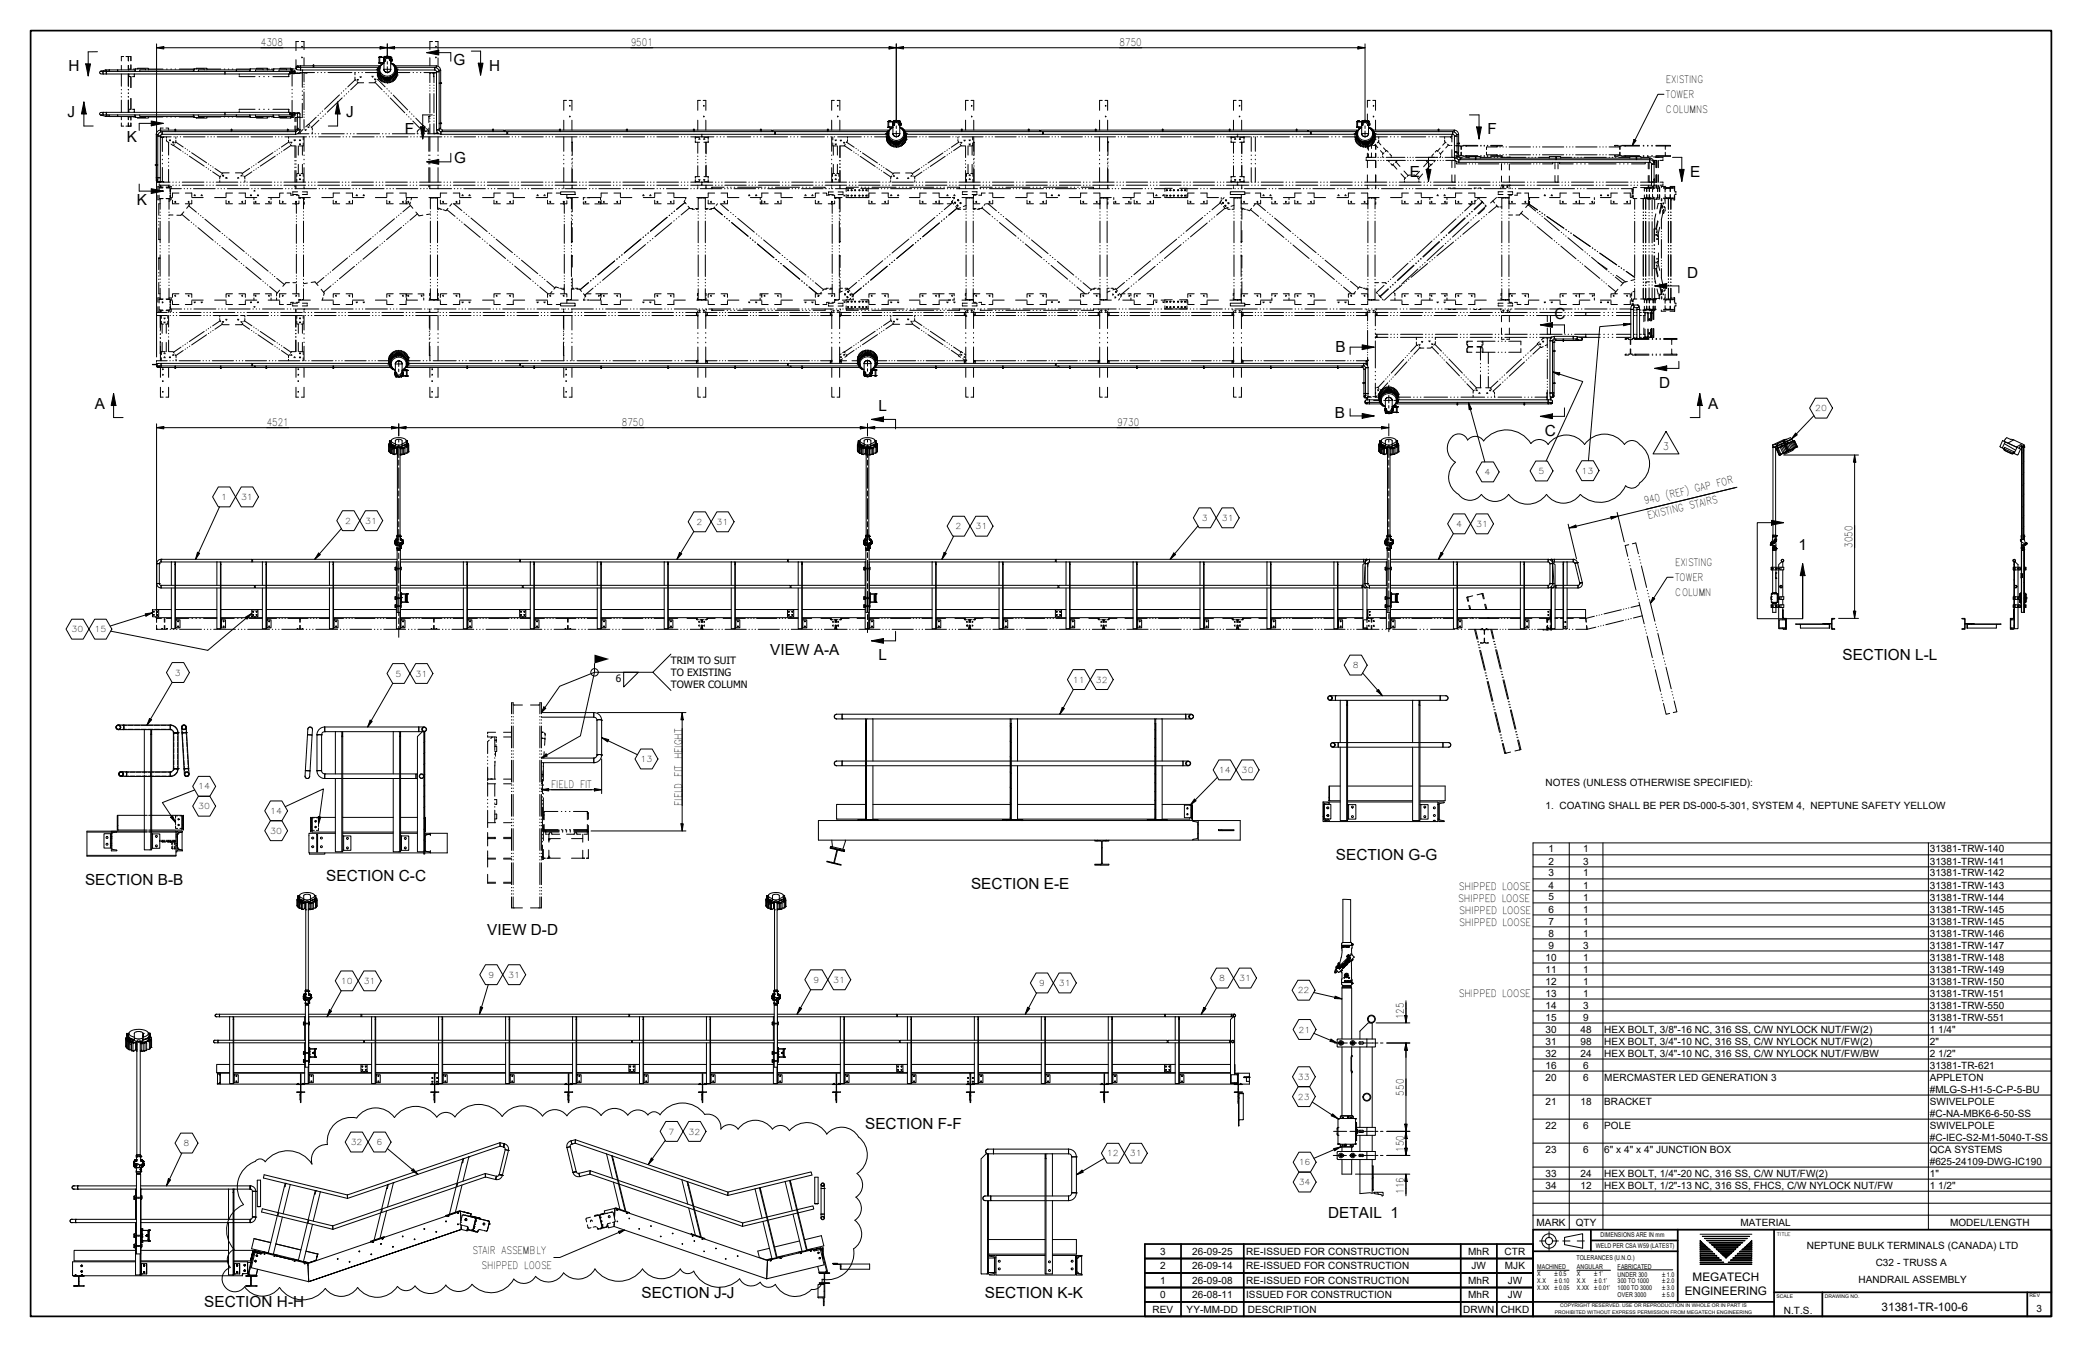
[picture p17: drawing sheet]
<svg xmlns="http://www.w3.org/2000/svg" width="864mm" height="559mm" viewBox="0 0 864 559" stroke-linecap="round" stroke-linejoin="round" font-family="sans-serif">
<defs><g id="words">
<g font-size="6.3">
<text x="28.4" y="29.5">H</text>
<text x="188" y="27.1">G</text>
<text x="202.9" y="29.3">H</text>
<text x="28.1" y="48.7">J</text>
<text x="143.6" y="48.7">J</text>
<text x="52.6" y="59.1">K</text>
<text x="167.9" y="55.8">F</text>
<text x="617" y="55.8">F</text>
<text x="188.4" y="67.5">G</text>
<text x="584.8" y="73.4">E</text>
<text x="701.1" y="73.4">E</text>
<text x="56.8" y="85">K</text>
<text x="699.8" y="115.5">D</text>
<text x="644.8" y="132.2">C</text>
<text x="554" y="146.2">B</text>
<text x="688.3" y="160.9">D</text>
<text x="39.3" y="169.7">A</text>
<text x="364.4" y="170.5">L</text>
<text x="553.7" y="173.6">B</text>
<text x="708.6" y="169.7">A</text>
<text x="640.8" y="180.8">C</text>
<text x="746" y="228.2">1</text>
<text x="319.5" y="271.7">VIEW A-A</text>
<text x="364.4" y="273.9">L</text>
<text x="764.2" y="273.7">SECTION L-L</text>
<text x="554.1" y="356.6">SECTION G-G</text>
<text x="135.3" y="365.4">SECTION C-C</text>
<text x="35.3" y="367.2">SECTION B-B</text>
<text x="402.8" y="368.6">SECTION E-E</text>
<text x="202.1" y="387.9">VIEW D-D</text>
<text x="358.9" y="468.3">SECTION F-F</text>
<text x="550.9" y="505.5">DETAIL 1</text>
<text x="266.1" y="538.3">SECTION J-J</text>
<text x="408.5" y="538.4">SECTION K-K</text>
<text x="84.7" y="542.4">SECTION H-H</text>
</g>
<g font-size="4.9">
<text x="702.1" y="531.6">MEGATECH</text>
<text x="698.8" y="537.1">ENGINEERING</text>
<text x="780.5" y="544">31381-TR-100-6</text>
</g>
<g font-size="4.3">
<text x="108.2" y="19">4308</text>
<text x="261.6" y="19">9501</text>
<text x="464.4" y="19">8750</text>
<text x="691" y="34.3">EXISTING</text>
<text x="691" y="40.7">TOWER</text>
<text x="691" y="47">COLUMNS</text>
<text x="110.6" y="176.6">4521</text>
<text x="258" y="176.6">8750</text>
<text x="463.3" y="176.6">9730</text>
<text x="682.2" y="209.3" transform="rotate(-14 682.2 209.3)">940 (REF) GAP FOR</text>
<text x="683.7" y="215.4" transform="rotate(-14 683.7 215.4)">EXISTING STAIRS</text>
<text x="768.4" y="227.2" transform="rotate(-90 768.4 227.2)">3050</text>
<text x="694.8" y="234.7">EXISTING</text>
<text x="694.8" y="241">TOWER</text>
<text x="694.8" y="247.4">COLUMN</text>
<text x="228.6" y="326.8">FIELD FIT</text>
<text x="282.9" y="334.2" transform="rotate(-90 282.9 334.2)">FIELD FIT HEIGHT</text>
<text x="582.3" y="422.9" transform="rotate(-90 582.3 422.9)">125</text>
<text x="582.3" y="454.5" transform="rotate(-90 582.3 454.5)">550</text>
<text x="582.3" y="477.8" transform="rotate(-90 582.3 477.8)">150</text>
<text x="582.3" y="495.3" transform="rotate(-90 582.3 495.3)">116</text>
<text x="196" y="520.1">STAIR ASSEMBLY</text>
<text x="199.7" y="526.5">SHIPPED LOOSE</text>
</g>
<g font-size="4.2">
<text x="689.9" y="186.8">3</text>
<text x="278.3" y="275.4">TRIM TO SUIT</text>
<text x="278.3" y="280.4">TO EXISTING</text>
<text x="255.5" y="282.9">6</text>
<text x="278.3" y="285.5">TOWER COLUMN</text>
<text x="605.1" y="369.1">SHIPPED LOOSE</text>
<text x="604.9" y="374.1">SHIPPED LOOSE</text>
<text x="605.2" y="379.1">SHIPPED LOOSE</text>
<text x="605.2" y="384">SHIPPED LOOSE</text>
<text x="605.1" y="413.6">SHIPPED LOOSE</text>
</g>
<g font-size="4.1">
<text x="641.1" y="326.3">NOTES (UNLESS OTHERWISE SPECIFIED):</text>
<text x="641.1" y="335.7">1. COATING SHALL BE PER DS-000-5-301, SYSTEM 4, NEPTUNE SAFETY YELLOW</text>
<text x="642.2" y="353.7">1</text>
<text x="656.7" y="353.7">1</text>
<text x="800.4" y="353.7">31381-TRW-140</text>
<text x="642.2" y="358.6">2</text>
<text x="656.7" y="358.6">3</text>
<text x="800.4" y="358.6">31381-TRW-141</text>
<text x="642.2" y="363.6">3</text>
<text x="656.7" y="363.6">1</text>
<text x="800.4" y="363.6">31381-TRW-142</text>
<text x="642.2" y="368.6">4</text>
<text x="656.7" y="368.6">1</text>
<text x="800.4" y="368.6">31381-TRW-143</text>
<text x="642.2" y="373.5">5</text>
<text x="656.7" y="373.6">1</text>
<text x="800.4" y="373.6">31381-TRW-144</text>
<text x="642.2" y="378.6">6</text>
<text x="642.2" y="383.5">7</text>
<text x="656.7" y="378.6">1</text>
<text x="656.7" y="383.5">1</text>
<text x="800.4" y="378.6">31381-TRW-145</text>
<text x="800.4" y="383.5">31381-TRW-145</text>
<text x="642.2" y="388.5">8</text>
<text x="656.7" y="388.5">1</text>
<text x="800.4" y="388.5">31381-TRW-146</text>
<text x="642.2" y="393.5">9</text>
<text x="656.7" y="393.5">3</text>
<text x="800.4" y="393.5">31381-TRW-147</text>
<text x="641.1" y="398.5">10</text>
<text x="656.7" y="398.5">1</text>
<text x="800.4" y="398.5">31381-TRW-148</text>
<text x="641.1" y="403.5">11</text>
<text x="656.7" y="403.5">1</text>
<text x="800.4" y="403.5">31381-TRW-149</text>
<text x="641.1" y="408.5">12</text>
<text x="641.1" y="413.4">13</text>
<text x="656.7" y="408.5">1</text>
<text x="656.7" y="413.4">1</text>
<text x="800.4" y="408.5">31381-TRW-150</text>
<text x="800.4" y="413.4">31381-TRW-151</text>
<text x="641.1" y="418.4">14</text>
<text x="656.7" y="418.4">3</text>
<text x="800.4" y="418.4">31381-TRW-550</text>
<text x="641.1" y="423.4">15</text>
<text x="656.7" y="423.4">9</text>
<text x="800.4" y="423.4">31381-TRW-551</text>
<text x="641.1" y="428.4">30</text>
<text x="655.6" y="428.4">48</text>
<text x="665.4" y="428.4">HEX BOLT, 3/8&quot;-16 NC, 316 SS, C/W NYLOCK NUT/FW(2)</text>
<text x="800.4" y="428.4">1</text>
<text x="804" y="428.4">1/4&quot;</text>
<text x="641.1" y="433.4">31</text>
<text x="655.6" y="433.4">98</text>
<text x="665.4" y="433.4">HEX BOLT, 3/4&quot;-10 NC, 316 SS, C/W NYLOCK NUT/FW(2)</text>
<text x="800.4" y="433.4">2&quot;</text>
<text x="641.1" y="438.4">32</text>
<text x="641.1" y="443.4">16</text>
<text x="655.6" y="438.4">24</text>
<text x="656.7" y="443.4">6</text>
<text x="665.4" y="438.4">HEX BOLT, 3/4&quot;-10 NC, 316 SS, C/W NYLOCK NUT/FW/BW</text>
<text x="800.4" y="438.4">2</text>
<text x="800.4" y="443.4">31381-TR-621</text>
<text x="804" y="438.4">1/2&quot;</text>
<text x="641.1" y="448.3">20</text>
<text x="656.7" y="448.3">6</text>
<text x="665.4" y="448.4">MERCMASTER LED GENERATION 3</text>
<text x="800.4" y="448.4">APPLETON</text>
<text x="800.4" y="453.3">#MLG-S-H1-5-C-P-5-BU</text>
<text x="641.1" y="458.3">21</text>
<text x="655.6" y="458.3">18</text>
<text x="665.4" y="458.3">BRACKET</text>
<text x="800.4" y="458.3">SWIVELPOLE</text>
<text x="800.4" y="463.3">#C-NA-MBK6-6-50-SS</text>
<text x="641.1" y="468.2">22</text>
<text x="656.7" y="468.2">6</text>
<text x="665.4" y="468.3">POLE</text>
<text x="800.4" y="468.3">SWIVELPOLE</text>
<text x="800.4" y="473.2">#C-IEC-S2-M1-5040-T-SS</text>
<text x="641.1" y="478.2">23</text>
<text x="656.7" y="478.2">6</text>
<text x="665.4" y="478.2">6&quot; x 4&quot; x 4&quot; JUNCTION BOX</text>
<text x="800.4" y="478.2">QCA SYSTEMS</text>
<text x="800.4" y="483.2">#625-24109-DWG-IC190</text>
<text x="641.1" y="488.2">33</text>
<text x="655.6" y="488.2">24</text>
<text x="665.4" y="488.2">HEX BOLT, 1/4&quot;-20 NC, 316 SS, C/W NUT/FW(2)</text>
<text x="800.4" y="488.2">1&quot;</text>
<text x="641.1" y="493.2">34</text>
<text x="655.6" y="493.2">12</text>
<text x="665.4" y="493.2">HEX BOLT, 1/2&quot;-13 NC, 316 SS, FHCS, C/W NYLOCK NUT/FW</text>
<text x="800.4" y="493.2">1</text>
<text x="804" y="493.2">1/2&quot;</text>
<text x="637.3" y="508.6">MARK</text>
<text x="653.6" y="508.6">QTY</text>
<text x="721.9" y="508.6">MATERIAL</text>
<text x="808.9" y="508.6">MODEL/LENGTH</text>
<text x="481.2" y="520.6">3</text>
<text x="494.5" y="520.6">26-09-25</text>
<text x="516.9" y="520.6">RE-ISSUED FOR CONSTRUCTION</text>
<text x="609" y="520.6">MhR</text>
<text x="624.1" y="520.6">CTR</text>
<text x="749.5" y="518.1">NEPTUNE BULK TERMINALS (CANADA) LTD</text>
<text x="481.2" y="526.6">2</text>
<text x="494.5" y="526.6">26-09-14</text>
<text x="516.9" y="526.6">RE-ISSUED FOR CONSTRUCTION</text>
<text x="610.4" y="526.6">JW</text>
<text x="624.2" y="526.6">MJK</text>
<text x="778" y="525.1">C32 - TRUSS A</text>
<text x="481.2" y="532.6">1</text>
<text x="494.5" y="532.6">26-09-08</text>
<text x="516.9" y="532.6">RE-ISSUED FOR CONSTRUCTION</text>
<text x="609" y="532.6">MhR</text>
<text x="625.4" y="532.6">JW</text>
<text x="770.9" y="532.1">HANDRAIL ASSEMBLY</text>
<text x="481.2" y="538.6">0</text>
<text x="494.5" y="538.6">26-08-11</text>
<text x="516.9" y="538.6">ISSUED FOR CONSTRUCTION</text>
<text x="609" y="538.6">MhR</text>
<text x="625.4" y="538.6">JW</text>
<text x="478.1" y="544.6">REV</text>
<text x="492.2" y="544.6">YY-MM-DD</text>
<text x="517.6" y="544.6">DESCRIPTION</text>
<text x="606.9" y="544.6">DRWN</text>
<text x="622.5" y="544.6">CHKD</text>
<text x="739.9" y="545">N.T.S.</text>
<text x="844.7" y="544.3">3</text>
</g>
<g font-size="3.4">
<text x="752.9" y="170.6">20</text>
<text x="615.8" y="197.1">4</text>
<text x="638.2" y="196.6">5</text>
<text x="656" y="196.5">13</text>
<text x="91.7" y="207.4">1</text>
<text x="100" y="207.4">31</text>
<text x="143.2" y="217.3">2</text>
<text x="151.5" y="217.3">31</text>
<text x="289" y="217.8">2</text>
<text x="297.3" y="217.8">31</text>
<text x="396.4" y="219.6">2</text>
<text x="404.7" y="219.6">31</text>
<text x="498.5" y="216.1">3</text>
<text x="506.8" y="216.1">31</text>
<text x="604" y="218.6">4</text>
<text x="612.3" y="218.6">31</text>
<text x="29.7" y="262.3">30</text>
<text x="39.2" y="262.3">15</text>
<text x="72.6" y="280.3">3</text>
<text x="164.1" y="280.7">5</text>
<text x="172.3" y="280.7">31</text>
<text x="561.1" y="277.2">8</text>
<text x="445.1" y="283.2">11</text>
<text x="454.6" y="283.2">32</text>
<text x="265.7" y="316.1">13</text>
<text x="505.5" y="320.7">14</text>
<text x="515" y="320.7">30</text>
<text x="82.2" y="327.5">14</text>
<text x="82.2" y="335.7">30</text>
<text x="112.1" y="337.7">14</text>
<text x="112.1" y="345.9">30</text>
<text x="202.5" y="405.6">9</text>
<text x="210.8" y="405.6">31</text>
<text x="337.4" y="407.7">9</text>
<text x="345.7" y="407.7">31</text>
<text x="505.7" y="407">8</text>
<text x="514" y="407">31</text>
<text x="141.4" y="408.2">10</text>
<text x="150.9" y="408.2">31</text>
<text x="431" y="409.1">9</text>
<text x="439.2" y="409.1">31</text>
<text x="538.3" y="412.1">22</text>
<text x="538.6" y="428.4">21</text>
<text x="538.4" y="448">33</text>
<text x="538.4" y="456.2">23</text>
<text x="277.3" y="470.7">7</text>
<text x="285.6" y="470.7">32</text>
<text x="76.2" y="475.5">8</text>
<text x="145.5" y="475.1">32</text>
<text x="156.2" y="475.1">6</text>
<text x="459.1" y="479.7">12</text>
<text x="468.7" y="479.7">31</text>
<text x="538.7" y="483.4">16</text>
<text x="538.7" y="491.7">34</text>
</g>
<g font-size="2.8">
<text x="663.9" y="513.3">DIMENSIONS ARE IN mm</text>
<text x="661.9" y="517.9">WELD PER CSA W59 (LATEST)</text>
<text x="637.7" y="526.5">MACHINED</text>
<text x="653.9" y="522.6">TOLERANCES (U.N.O.)</text>
<text x="654.1" y="526.5">ANGULAR</text>
<text x="671" y="526.3">FABRICATED</text>
<text x="637.7" y="529.3">X</text>
<text x="637.7" y="532.2">X.X</text>
<text x="654.1" y="529.3">X</text>
<text x="654.1" y="532.2">X.X</text>
<text x="671" y="529.6">UNDER 300</text>
<text x="671" y="532.4">300 TO 1000</text>
<text x="637.7" y="535">X.XX</text>
<text x="654.1" y="535">X.XX</text>
<text x="671" y="535.2">1000 TO 3000</text>
<text x="671" y="538">OVER 3000</text>
</g>
<g font-size="2.6">
<text x="644.8" y="529.3">±0.5</text>
<text x="644.8" y="532.2">±0.10</text>
<text x="661.2" y="529.3">±1°</text>
<text x="661.2" y="532.2">±0.1°</text>
<text x="689.5" y="529.6">±1.0</text>
<text x="689.5" y="532.4">±2.0</text>
<text x="644.8" y="535">±0.05</text>
<text x="661.2" y="535">±0.01°</text>
<text x="689.5" y="535.2">±3.0</text>
<text x="689.5" y="538">±5.0</text>
</g>
<g font-size="2.1">
<text x="736.9" y="512.7">TITLE</text>
<text x="736.9" y="538.6">SCALE</text>
<text x="756.9" y="538.6">DRAWING NO.</text>
<text x="841.9" y="538.1">REV</text>
<text x="644.9" y="545.1">PROHIBITED WITHOUT EXPRESS PERMISSION FROM MEGATECH ENGINEERING</text>
<text x="647.2" y="542.4">COPYRIGHT RESERVED. USE OR REPRODUCTION IN WHOLE OR IN PART IS</text>
</g>
</g></defs>
<!-- layer: O1 -->
<g fill="none" stroke="#000" stroke-width=".41">
<path d="M608.7 182.5a4 4 0 0 0-3.9-2.5 4 4 0 0 0-3.7 2.8 6.7 6.7 0 0 0 2.6 9 8.2 8.2 0 0 0 1.3 13.3 5.7 5.7 0 0 0 9.4 0M608.8 182.6a4 4 0 0 1 6.6 .3 12 12 0 0 1 19.6 1.1M635 184a4.4 4.4 0 0 1 7.2 .4M642.1 184.4a9.2 9.2 0 0 1 15.2 0 10.1 10.1 0 0 1 16.5 0 3.8 3.8 0 0 1 6.3 0 9.8 9.8 0 0 1 0 16M831.4 184.1l4.7 2.7M831.4 186.1l-.2 .2M834.1 187.9l-.2 .1M835.2 182.5l-2.3 1.3M838.7 196.8h-.1M838.7 192.2l-.1 .2M838.7 187.7l-.1 .2M838.7 184.1l-2.3 1.4"/>
<path d="M839.5 196l-.1 .1M839.5 191.5l-.1 .1M839.5 187l-.1 .1M614.5 205.1a6.9 6.9 0 0 0 11.3 0M680.1 200.4a3.6 3.6 0 0 1-5.8 1.1 11.7 11.7 0 0 1-18.8 3.6 8.5 8.5 0 0 1-14 0 9.6 9.6 0 0 1-15.7 0M734.8 215.9l5 .9-5 1zM739.8 216.8h-10.9v39.9h18.8v-17.9v17.9M838.7 219.2l-.1 .1M838.7 214.7l-.1 .1M838.7 210.2l-.1 .1M838.7 205.7l-.1 .1M838.7 201.3h-.1"/>
<path d="M839.5 218.4l-.1 .1M839.5 214h-.1M839.5 209.5l-.1 .1M839.5 205l-.1 .1M839.5 200.5l-.1 .1M739.8 232.8l-.2 .2M747.7 233.8l1 5h-2zM747.7 233.8v5M835.1 232.3v.1M835.3 235.7l-.2 .4M835.4 234.1l.2 .4M835.6 235.8l.3 .3"/>
<path d="M835.8 232.8h.1M838.2 235.8h.1M838.2 236h.1M838.4 239.4h.1M838.5 236.1v.1M838.5 231.6v.1M838.5 224.8l1.9 1.1M838.6 227.3h.1M838.7 238.8h.1M838.7 223.7l-.1 .1M838.8 227.5l-.2 .2M839.5 222.6h.1"/>
<path d="M839.5 226.2l-.2 .3M839.5 222.9l-.1 .1M839.5 237.2h.1M839.5 232.7h.1M839.8 235.8h.1M839.9 236h.1M738.4 243h.1M739.1 243.7h.1M739.6 253.2l-.1 .2M758 258.9l.1 .1M758.4 258.7l-.1 .2M758.8 259.7l.2 .2"/>
<path d="M760.1 256.5l.3 .3M815 258.9l.1 .1M816.9 258.9v.1M817.2 258.7l-.2 .2M833.9 256.5v.1M835.1 248.5l.2 .2M835.3 251.2l-.2 .4M835.4 259.5l.2 .4M835.4 253.2l.2 .3M835.4 246.8l.2 .4M835.4 240.5l.2 .3M835.4 255.7l-.2 .1"/>
<path d="M835.6 251.2l.3 .3M835.8 243.7l-.1 .1M835.9 248.1l-.3 .1M836.5 243l-.1 .1M838.2 251.4h.1M838.2 248.2h.1M838.2 251.5h.1M838.3 248v.1M838.5 249.6h.1M838.5 245.1v.1M838.5 240.6v.1M839.5 250.6l.1 .1"/>
<path d="M839.5 246.1l.1 .1M839.5 241.6l.1 .1M839.8 251.4h.1M839.8 248.2h.1M839.9 251.5h.1M839.9 248v.1M740.7 260.7l.2 .4M759.8 260.6l.3 .5M816.1 260.4v.1M834 260.2h-.1M494.6 296.5l.4 .3M550.9 289.7l-.1 .1"/>
<path d="M551.9 288.7l-.1 .1M48.5 302.3l-.1 .1M49.7 301.1v.1M175.1 302.2l.2 .1M175.9 303.5l-.1 .1M176.2 316.7l-.4 .4M176.2 312.3l-.4 .3M176.2 307.7l-.4 .4M176.2 303.3l.2 .1M359 318.1l.4 .3M359 313.6l.4 .3M359 309.1l.4 .4"/>
<path d="M359 304.6l.4 .4M359.1 300.2l.3 .3M419 313.9l.4 .6M419 307.5l.4 .6M419 301.2l.4 .6M479 317.4l.4 .2M479 313.7l.4 .2M479 310l.4 .2M479 306.4l.4 .2M479 302.7l.4 .2M492 316.5l-.2 .3M492.4 315.8l-.1 .3"/>
<path d="M551.9 309.4l.6 .5M49.7 320.4l.1 .1M50.9 321.6l.1 .1M174 322l-.1 .2M174.6 321.1l-.1 .2M176.2 339.2l-.4 .4M176.2 334.7l-.4 .4M176.2 330.2l-.4 .4M176.2 325.7l-.4 .4M176.2 321.2l-.4 .4M357.5 340l-.2 .4M359 336l.4 .4"/>
<path d="M359 331.5l.4 .4M359 327l.4 .4M359 322.5l.4 .4M361.1 340l-.2 .4M418.2 340l-.7 .4M419 339.3l.4 .6M419 332.9l.4 .6M419 326.6l.4 .6M419 320.2l.4 .6M477.4 340l-.3 .4M479 339.3l.4 .3M479 335.7l.4 .2"/>
<path d="M479 332l.4 .2M479 328.3l.4 .2M479 324.7l.4 .2M479 321l.4 .2M481.9 340l-.4 .4M494.1 336l.2 .4M494.6 336.3l-.3 .3M548.8 338.7l.2 .3M549 332.7l.3 .6M551.5 330.5l-.3 .5M46.2 346.8l.2 .5M48.9 342.4l-.3 .5"/>
<path d="M176.2 352.6l-.4 .4M176.2 348.1l-.4 .4M176.2 343.7l-.4 .3M176.2 343.9l.2 .4M176.4 352.8l-.2 .1M176.4 349.2l-.2 .1M344.8 357.7l.3 .4M345 351.2l-.4 .5M346.6 355l.2 .2M348.6 352.1l-.4 .4M348.7 352.6l.4 .4M424.2 340.2l-.3 .2"/>
<path d="M455.2 348.5l-.2 .4M456.8 358.4l-.2 .5M457.2 351.5l-.3 .4M457.2 357.8l-.3 .6M458.9 348.5l-.2 .4M497 345.8l-.2 .1M497 342.1l-.2 .2M506.5 344.2l.7 .4M549.7 340.3l.3 .5M212.2 376.6h.2M212.6 376.6h.4M213.2 376.6h3.5"/>
<path d="M220 376.6h3.6M223.8 376.6h.4M224.4 376.6h.2M557 373.1l3.2 .1M511 431.8h.1M511.6 421.3l-.1 .1M511.6 432.4h.1M512.1 420.8h.1M567.9 423.7l-.2 .2M570 421.6l-.2 .2M124 449.7l-.2 .2M125.2 453l-.1 .1"/>
<path d="M180.2 452.4l.1 .1M180.8 453l.2 .1M236.2 449.7l-.4 .5M237.4 453l-.1 .1M289.9 449.7l.1 .2M291.3 451.2l.2 .2M345.8 453l-.1 .1M347 450.9l-.1 .2M347.7 449.7l-.1 .2M402.2 449.7l.1 .2M402.5 450.2l.1 .3M404 453l.1 .1"/>
<path d="M458.1 450.1l-.1 .1M458.7 449.7l-.2 .2M459.5 453l-.3 .1M512.2 444.1l-.1 .2M513.2 445.2l.4 .7M513.5 451.7l.2 .1M513.7 454.7l-.2 .1M513.7 455.5l.1 .1M565.8 454l.2 .2M567.9 456.1l.1 .1M135.8 474.8a6.3 6.3 0 0 0-6.4 8.1 11.9 11.9 0 0 0-19.4-.9M148 463.8a10 10 0 0 0-12.2 11"/>
<path d="M188.7 463.4a4.6 4.6 0 0 0-7.5 .1 10.7 10.7 0 0 0-17.6 .1 9.5 9.5 0 0 0-15.6 .2M260.4 462.7a5.1 5.1 0 0 1 8.4-.1 3 3 0 0 1 5-.1 11.3 11.3 0 0 1 18.5-.2 5.5 5.5 0 0 1 6.7 6.1 4.4 4.4 0 0 1 7.2 0 8.7 8.7 0 0 1 14.2 0 4.3 4.3 0 0 1 7.1 .7 9.5 9.5 0 0 1 15.4 1.4 8.1 8.1 0 0 1 13.2 1.2 9.2 9.2 0 0 1-.6 15.1 6 6 0 0 1-.5 9.9M260.4 462.6a6.8 6.8 0 0 0-11.1 .2 8.7 8.7 0 0 0-14.1 .1 6.2 6.2 0 0 0-10.1 .1 10.3 10.3 0 0 0-16.8 .2 11.9 11.9 0 0 0-19.6 .2M110 481.9a2.48 2.48 0 0 0-4.1-.2 11.4 11.4 0 0 0-4.9 18 11.6 11.6 0 0 0-3.9 18.6M340.8 490.9v.1M341.7 491.8l.1 .1M355 496.6a5.9 5.9 0 0 1-.4 9.6M569.2 495l-1-.2-4.1 .4M569.6 488.4l-.4 .6M571.3 494.6l.5 .9M573.7 495.9l-.4 .2M97.1 518.3a4.7 4.7 0 0 0-1.6 7.5"/>
<path d="M340.8 505.7v.1M341.8 504.8l-.1 .1M354.6 506.2a7.2 7.2 0 0 1-.5 11.9 11.1 11.1 0 0 1-13.1 12.6 3.7 3.7 0 0 1-4.4 4.2 9.2 9.2 0 0 1-15-2.1M30.6 529.3l-.1 .1M30.9 533.4l-.2 .2M32.7 531.6l-.1 .2M95.5 525.8a5.2 5.2 0 0 0-2.2 7.9 5.2 5.2 0 0 0 8.2 .1 8.9 8.9 0 0 0 14.4 .3 11.6 11.6 0 0 0 19 .4 8.2 8.2 0 0 0 13.4-.4 10.1 10.1 0 0 0 16.6-.5 4.4 4.4 0 0 0 7.2-.2 7.8 7.8 0 0 0 12.8-.3 6.6 6.6 0 0 0 10.9-.3 10.6 10.6 0 0 0 17.3-2.2 5.6 5.6 0 0 0 9.1-1.1 7.1 7.1 0 0 0 11.5-1.5 8.1 8.1 0 0 0 13.1-1.6 12 12 0 0 0 19.7 0 9.6 9.6 0 0 0 15.7 0 3.4 3.4 0 0 0 5.6 .9 11.8 11.8 0 0 0 19 3.2 5.3 5.3 0 0 0 8.5 1.4M101.9 533.5l.1 .1M102.2 529.3l.1 .1M104 531.1l.1 .1M315.3 531.9a3.9 3.9 0 0 0 6.3 .9M340.1 532.2l-.2 .2"/>
<path d="M341.4 520.4l-.2 .3M341.5 539.9l.3 .1M342.1 530.2l-.2 .2M344.1 528.1l-.1 .1M346.4 524.1l.1 .3M348.8 525.4l-.2 .1"/>
</g>
<!-- layer: O4 -->
<g fill="none" stroke="#000" stroke-width=".41">
<path d="M123.9 17.2h-1.1v3.8M125 17.2h1.1v3.4M125.1 19.2l.3 .1-.3 .2M179.4 17.2h-1.1v3.4M180.6 17.2h1.1v3.4M180.7 19.2l.2 .1-.2 .2M42 29.6h.8M42.8 29.6v1.1M42.8 30.7h77.5M42.8 29.6h77.5M43.7 29.1l-2.3 .7 .2 .8 1.2 .1M43.7 29.1l.5 .1 .2 .4-.2-.4z"/>
<path d="M44.1 29.6v1.1M45.3 29v.6zM45.3 29l-1.6 .1M45.4 29h10.6M48.8 29v.6M50.3 27.1v1.9M50.3 30.7v5.1M50.3 37.1v.2M50.3 38.6v.2M51.3 23.5h-1v1.8M52.2 23.5h1.4M53.2 23.5h.1"/>
<path d="M53.2 23.5v1.8M53.2 27.1v1.9M53.2 30.7v5.1M53.2 37.1v.2M53.2 38.6v.2M53.3 23.5v1.8M53.3 27.1v1.9M53.3 30.7v5.1M53.3 37.1v.2M53.3 38.6v.2M53.4 28.9v.1M53.5 31.4v.4h.7l.1 4.5"/>
<path d="M53.5 30.7v.4M53.9 23.5h.4M54.3 23.5v1.7M54.3 26.9v1.8M54.3 26.9v1.8h-.9M54.3 31.8v4.5M54.9 31.8h.8M55.2 28.7h.9M55.7 30.7v.4M55.7 31.4v.4M55.8 31.4l-.1 .4M55.8 30.7v.4"/>
<path d="M55.8 29.6l.5-1-.3 1M56.3 28.6h4.1v.4M57.1 28.6v-.3h4.5v.7M57.1 28.3v.3M61.6 28.7h6M69.1 28.7h.2M70.9 28.7h.2M72.6 28.7h.3M74.4 28.7h6M80.1 29.6l.3-.9 .3-.1-.3 1M80.3 29h-22.3v.6M80.7 28.6h4v.4"/>
<path d="M81.4 28.3v.3v-.3h4.5v.7M85.9 28.7h5.7M93 28.7h.3M93.3 29.6v1.1M94.7 28.7h.2M96.4 28.7h.2M98 28.7h5.8M98 29v.6M99.2 31.5v.3h6.6M99.2 30.7v.4M103.6 29h-21.2l-.1 .6M103.8 28.6l-.1 1"/>
<path d="M103.8 28.6l-.3 1M103.9 28.6h5.2v.4M106.3 28.6v-.3h4.6v.7M107.4 31.8h.3M109.3 31.8h.3M110.9 28.3v.7M110.9 28.7h.9M111.3 31.8h.2M112.6 28.7h.9M113.2 31.8h6.6v-.4v.4M113.2 29.6l.5-1-.3 1M113.4 29h-7.3l-.1 .6"/>
<path d="M113.7 28.6h5.2v.4M116.1 28.6v-.3h4.5v.7M119.8 31.8h.1M119.8 30.7v.4M120.2 29.8l.1 .8zM120.2 29.7l.1 1zM120.4 30.1h.5M120.4 30.3h1M120.4 30.5h1.1M120.6 30.1v.2M120.6 28.7h.3M120.8 30.1h.1"/>
<path d="M120.8 28.9v.1M120.9 29.1v.9zM120.9 29v1.1zM120.9 29h-5.1l-.1 .6M120.9 28.7h.1M120.9 28.7h-.1M120.9 30.1h.1M120.9 28.8h.1M120.9 28.7v.3M121 29.8h.1M121 30.1h.2M121 30.1v.2"/>
<path d="M121.1 29.9h.1M121.1 28.7h.1M121.2 29.7v.6M121.2 30.5v5.2M121.2 37v.3M121.2 38.6v.2M121.3 30.1l.1-.8 .4-.3 .5 .3 .1 .8M121.8 28.5h-.6v.6M122.2 30.5h1.2M122.3 29.8h-.8M122.3 28.5h.6M122.3 30.3h1.1"/>
<path d="M122.8 24.8v3.7M122.9 27.9l.4-.5 1.4-.1v.6M122.9 28.5l.4 .5h1.4M122.9 27.9v.6M122.9 27.6l.6-.2 .5 .5-.5-.5-.4 .1-.2 .4zM123.4 30.3l.8 .2zM124.7 27.9h-1.4l-.4 .5M124.7 28v1M124.7 29h31.8v1.2M124.8 30.1l-.3 .2h.9M125.1 23.7l.3 .1-.3 .2M125.2 30.1h.3"/>
<path d="M125.4 29v.4M125.4 29.8v.3M125.4 30.3v5.9M125.4 37.7v.2M125.4 39.4v.3M125.5 29.8v.3h5M125.5 29v.4M126.1 24v3.3M126.1 30.3v3.7M126.1 34.9v.2M126.1 36v.2M126.1 37.1v.1"/>
<path d="M126.1 38.1v7.4M127.3 30.1l-.9 .2M130 27.1l-.2 .2M130 27.3h-5.3v.6M130.1 26.9h.1M130.1 26.9l-.1 1M130.2 27v.9M130.2 27.3h27.7M131.7 30.1h.2M133.2 30.1h.2M134.6 30.1h.2M136.1 30.1h9.9"/>
<path d="M140.8 39.4l-6.2 5.9M141.7 38.5l-.1 .2M142.6 37.6l-.1 .2M142.9 39.8h-.2M143.5 36.8l-.1 .1M143.8 38.9l-.2 .1M144.7 38l-.2 .1M147.2 30.1h.2M147.2 32v.9l.5 .5M147.2 30.1v.9M147.4 33.1l-3.1 2.9M148.1 33.9l.4 .4h2.3"/>
<path d="M148.2 32.9l.1 .4 .3-.4M148.5 34.3l-3 3M148.7 30.1h.1M149.4 31.8l.2 .3 .2-.3M150.1 30.1h.2M151.6 30.1h4.9M154.3 31.6l.1 .3 .3-.3M155.5 32.8l.2 .3M155.5 32.7l-.1 .2M155.5 34.2l3 3M155.9 32.8l-.2 .3M155.9 33.1h-.3"/>
<path d="M156 33.7l-.7 .6h-2.2M156.5 30.2h.1M156.5 30.2v.1M156.6 31.5h.1M156.5 30.2v1.2M156.6 29l.4 .2M156.6 29h.4M156.6 30.2v.1M156.6 28.5v.5M156.7 30.8v1.1l.3 .1M156.7 33l3 3M156.9 27.9h-32.2v1.1"/>
<path d="M156.9 28v.5M156.9 28l.5 .1M157 31.3v1.1l.4 .1M157 28.6l.2 .8M157 29h.5M157.1 30.6l.3 .2M157.1 30.6l-.4 .2h.4M157.1 28.7l.3 .2zM157.1 27.9h.1M157.1 29.8l.2 .6M157.2 30.6h.1M157.2 23.8h.1"/>
<path d="M157.2 26.1h.1M157.2 30.1l.1 .3M157.2 28.6l-.6-.1 .4 .2M157.2 29.4h.1M157.2 32.5l-.6 .6M157.2 30.1l-.6 .1M157.2 27.5v.5M157.2 29.3l.2 .8M157.3 30.6h.1M157.2 29.3h.1M157.2 29.3l.1 .2M157.2 27.5l.4 .1"/>
<path d="M157.2 28.8l.1 .1M157.2 23.7h.3v2.4h-.2M157.2 23.7l2 .1M157.2 30.2l-.6 .1M157.2 27.5l.4 .2M157.2 23.8v2.3M157.2 26.1l.3 .1M157.3 29.5l.1 .7M157.3 29.5l-.1 .6M157.3 28.8l.1 .1M157.3 26.1l.2 .1M157.3 30.4l.1 .1"/>
<path d="M157.3 30.4l-.2 .2 .3 .2M157.3 30.8h.1M157.4 30.6h.1M157.4 30.6h-.3M157.4 31.8v1.2l.4-.1M157.4 30.7l.9 1.1 1 .6 2.4 .1M157.4 30.7v.1M157.4 30.2l.8 1 1.2 .8h2.4M157.4 30.3l.9 1.1 1 .6 1.1 .3 1.4-.2M157.4 30.8l1.7 1.6 2.5 .2M157.4 30.3v.4M157.4 30.1v.1"/>
<path d="M157.4 30.2l-.1 .2M157.4 30.1v.2M157.5 23.6v.1M157.5 23.7h.1M157.5 27.8l-.1 .4-.5-.2M157.5 29l-.3 .3M157.5 26.1h.1M157.6 23.7h.1M157.5 23.8l1.8 .1M157.5 23.6l.4 .1M157.6 26.1h.1M157.6 31l-.6 .3"/>
<path d="M157.6 23.5l-.1 .1M157.6 31.1l-.6 .2M157.6 23.7v.1M157.6 26.1h.3M157.8 32.3v1.1l.5-.3M157.9 31.4l-.5 .5 .5-.4M157.9 23.5v.1M157.9 23.6v.1M157.9 23.7h.1M157.9 23.5h.1M157.9 23.4h.1M158 23.4h.1"/>
<path d="M158 23.4h-.1M158 23.5l-.4 .2M158 23.5l-.1 .2M158 23.5h.1M158 23.7l.3 .1M158.1 26.7l.3 .1M158.1 26.7l.2 .2M158.1 26.6v.5M158.1 23.5l.2 .2M158.2 31.8l-.4 .4M158.3 32.6v1.1l.5-.4M158.3 31.9l-.5 .3"/>
<path d="M158.3 23.7v.1M158.6 26.3l.2 .2-.9 .7-.6 1.3M158.6 32.1l-.3 .5M158.6 26.3l.1 .2M158.6 26.3v.3M158.7 32.2l-.4 .4M158.8 32.9l.1 1.2 .5-.8M159.1 32.4l-.3 .5M159.2 24.2h.1M159.2 24.3h.1M159.2 24.4h.1M159.2 24.5v.1"/>
<path d="M159.2 24.6h.1M159.2 25.1h.1M159.2 25h.1M159.2 25v.1M159.2 24.9v.1M159.2 24.9h.1M159.2 24.8h.1M159.2 24.8v.2M159.2 24.8v.1M159.2 24.7v.1M159.2 25.1v.1M159.2 24.7h.1"/>
<path d="M159.2 24.5h.1M159.2 24.4v.2M159.2 26.1v.1M159.2 25.2h.1M159.2 24.6v.1M159.2 25.2l.1 .1M159.2 23.9h.1M159.2 24v.1M159.2 24.1v.1M159.2 24.3v.1M159.2 25.4h.1M159.2 25.3v.1"/>
<path d="M159.2 25.3h.1M159.3 25.4h.1M159.2 25.2v.1M159.2 25.1v.2M159.2 26.1l-1.2 1.1-.5 1.4h-.5M159.2 25.4l.1 .2M159.2 26l-1.7 .1M159.3 25.3v.1M159.3 23.8l-.1 .1M159.3 25.6l1.1-1.4 .9 .2 .8 1.2M159.3 25.6v3.1M159.3 28.7l.3 1 .9 .4 1.1-.4 .5-.7v-.3l-.5 1-1.1 .4-.9-.4z"/>
<path d="M159.3 32.4l-.5 .5M159.3 26l-.1 .1M159.3 38l.1 .1M159.4 23.7l.1 .1M159.4 23.6h.1M159.4 23.7h.5M159.4 23.7h.1M159.4 23.7l.3 .1M159.4 25.1l.2-.2-.1 .2M159.4 25.1h.1M159.4 25.2h.1M159.4 23.5l-.2 1.1"/>
<path d="M159.4 23.6v.1M159.4 25.1v.1M159.4 25.1l.1 .1M159.5 23.7l.1 .1M159.5 23.7h.1M159.5 23.6l.1-.2 .2 .2M159.5 23.8h.1M159.5 25.1h.1M159.5 23.6v.2M159.5 24l.3 .1zM159.6 23.8h.1M159.6 24.1h.2"/>
<path d="M159.6 32.6l-.2 .5M159.6 23.7h.2M159.7 23.9h.1M159.7 23.8v.1M159.8 23.8l-.1 .1M159.8 32.6l-.4 .5M159.8 23.8h.1M159.8 23.7v.1M159.8 23.7h.1M159.8 23.5l-.4 .1M159.8 23.5h.1M159.8 23.7h-.2"/>
<path d="M159.8 23.5h.4M159.9 23.7l-.3 .1M159.9 23.6h-.1M159.9 23.8h-.1M159.9 23.7l-.1 .1M159.9 23.7h.1M159.9 23.6l-.1 .2M160 32.6v.3M160.1 32.9l-.5 1.4-.2-1.2M160.1 38.9l.2 .1M160.1 32.7v.5M160.3 23.5h1.2"/>
<path d="M160.3 32.7l-.2 .5M160.4 33l-.2 1.4-.1-1.2M160.4 33h.3M160.4 32.7v.3M160.5 36.8l.1 .1M160.7 32.7v1.7M160.7 32.7l.2 .5M160.7 34.4h.1M160.8 32.7l.1 .5M160.9 33.2l-.1 1.2M161 39.8l.1 .1M161 32.9l.4 1.5 .1-1.2"/>
<path d="M161 32.9l-.2 .1M161 32.7v.2M161.1 23.5l-.8-.1 1.1 .4M161.2 32.6l.3 .6M161.2 23.5l-1-.1 .2 .3 1 .2M161.3 37.7l.2 .1M161.4 32.6l.1 .6M161.4 32.6v.2M161.4 23.8h.1M161.4 23.9h.1M161.5 33l.5 1.2 .1-1.2M161.5 23.7l.1 .1"/>
<path d="M161.5 23.6h.1M161.5 23.7v.1M161.5 23.7h.1M161.5 23.9h.1M161.5 23.6v.1M161.5 23.5v.1M161.5 23.7h.2M161.5 23.6l.1 .6 .2-.5M161.6 23.9h.1M161.5 23.8h.1M161.6 23.8v.1M161.6 24h.2"/>
<path d="M161.6 23.8h.2M161.7 23.7h.1M161.6 23.5h.1M161.6 23.5h-.1M161.6 23.7h.1M161.7 24.9h.1M161.7 32.5l-.1 .1M161.7 23.4l-.2 .2M161.7 23.4h.1M161.8 23.7h.1M161.8 23.4l.1 .1M161.8 24.9l.1 .1"/>
<path d="M161.8 32h.1M161.8 32.1l-.1 .4M161.8 32v.1M161.8 23.9h.1M161.8 23.8h.1M161.8 32.6h.1M161.8 23.8v.1M161.9 24h.1M161.9 23.8h.1M161.8 32.8l.3 .2M161.9 23.7h.1M161.9 23.7h-.1"/>
<path d="M161.9 25.1l-.1 .1M161.9 23.9h.1M161.9 32h-.1M161.9 32l.1 .4-.3 .1M161.9 23.7l-.1 .1M161.9 32h.1M161.9 23.5h.1M161.9 25h.1M161.9 23.5v.1M161.9 23.7v.1M162 25.1h.1M161.9 25l.1 .1"/>
<path d="M161.9 25v.1M161.9 23.5l.3 1.1M161.9 23.6v.1M161.9 25.1h.1M162 23.6h-.1M162 25.1l-.1 .1M162 32.6h-.2M162 23.7h-.1M162 23.6v.1M162 32.8l.1 .2M162.1 25.6v3.1M162.1 26.2l1.1 .9 .6 1.5-.5 1.6-1.1 1-1.9 .4-1.3-.4-1.2-1.2-.3-1"/>
<path d="M162.1 25.7h.1M162.1 32.4l-.1 .3-.4-.1M162.1 32.4v.1M162.1 32.6l-.1 .2-.4-.2M162.1 24.9v.1M162.1 24.8h.1M162.1 25h.1M162.1 25.1h.1M162.1 25v.1M162.1 25.3v.1M162.1 25.1v.2M162.1 25.2h.1"/>
<path d="M162.1 25.2v.1M162.1 25.3h.1M162.1 24.9l.1 .2M162.1 23.9l.1 .4M162.1 24.9h.1M162.1 25.4v.3M162.1 24.3h.1M162.2 24.7h.1M162.2 24.7l-.1 .1M162.2 25.1h.1M162.2 25v.1M162.2 25h.1"/>
<path d="M162.2 24.6v.1M162.2 24.6h.1M162.2 24.8h.1M162.2 24.7v.1M162.2 24.5v.1M162.2 24.6l-.1 .8M162.2 38.6l.1 .1M162.3 32.3l.4 .5M162.4 32.3l.3 .5M162.5 26.2l-.3 .1M162.5 26.2l.1 .3M162.5 26.2l-.1 .2"/>
<path d="M162.6 26.5l1.2 1.5M162.6 26.5h.1M162.7 32.8v1.2l-.6-.7M162.7 32.1l.5 .3M162.9 26.7h.1M162.9 32l.3 .4M162.9 26.7l-.2-.2 .7 .1 .3 .4-.1 .3M163 26.7l.3 .1M163 26.8l.4 .3M163 26.5h-.2M163.1 39.5l6 6.1M163.2 32.5v1.1l-.5-.4"/>
<path d="M163.2 31.7l.5 .4-.5-.3M163.3 26.8h.1M163.3 26.8l.1 .3M163.4 27.1l.2 .2M163.4 27.1v.1M163.4 27.1h.1M163.5 31.4l.6 .2M163.6 27.3l.1-.3 .3 .3h17v.8v-.8M163.6 31.3l.5 .3M163.6 27.6l.4-.3v.5M163.7 27.2l-.1 .2M163.7 32.1v1.1l-.5-.2"/>
<path d="M163.7 32.7l.3 .1M163.8 28l.2 .6 .4-.2M163.8 30.8l.6 .4-.6-.3M163.9 29.3l.1 .1M163.9 28.6l.1 .1M163.9 28.5l.3 .2zM163.9 28.2l.4 .1M164 28.4h.1M164 28.3h.1M164 29.7l-.6 1.2-1.5 1.1M164 29.6l-.8 1.5-1.3 .9M164 29.7l-.8 1.5-1.3 .8"/>
<path d="M164.1 28.4h.1M164 29.7h.1M164 29.7l.1 .3M164 28.7v.6M164 29.4v.1M164.1 32.7h.1M164 28.5h.1M164 29.6v.1M164 28.7h.2M164 29.5h.1M164 30.4l.6 .2-.6-.1M164 29.5v.1"/>
<path d="M164.1 31.6v1.1M164.1 30l-.7 1.5-1.3 .9M164.1 30.1l-.7 1.4-1.3 .9M164.1 28.3h.1M164.1 30v.1M164.2 29.4h.3M164.2 29.4l-.3-.2 .2 .2M164.2 28.7h.1M164.2 29.4l-.2 .1M164.3 29.9l.5 .2-.7-.1M164.3 27.8l-.5 .1M164.3 28.3l.2 .1"/>
<path d="M164.3 27.8l-.4 .2M164.3 27.9h16v1.1M164.3 27.8v.5M164.4 28.4h.1M164.4 28.4v.9M164.4 29.3h.1M164.4 28.5l-.1 .8M164.4 31.1v1.2h-.3M164.5 29.5l-.4 .6M164.5 28.4h.1M164.5 29.5l-.5 .2M164.5 28.4l-.5 .1"/>
<path d="M164.5 29.4h.1M164.5 28.8l.3 .1-.3 .1M164.5 29.5h.1M164.5 28.4v1.1M164.5 29.4h.3M164.6 28.3v.5M164.6 30.6l-.2 1.2M164.6 31.2h.1M164.8 30l-.1 1.2M164.8 29.4l-.3 .1M164.8 29h15.5M164.8 28.9v.5"/>
<path d="M164.8 30.6h.1M164.8 29.4v1.2M164.8 30.1h5.2M171.3 30.1h.2M172.8 30.1h.3M174.4 30.1h.2M175.9 30.1h5.2M178.3 30.2v.1M178.3 24v3.3M178.3 30.1v4.2M178.3 35.3v.2M178.3 36.4v.2"/>
<path d="M178.3 37.6v.2M178.3 38.8v8.1M178.4 30.3h.1M178.4 30.3h.4M179.2 30.3l.5 .1M179.7 30.4l.1 .5M179.8 31.8h.1M179.8 31.3v.4M179.8 31.8h.2M180 30.1v4.2M180 35.3v.2M180 36.5v.2"/>
<path d="M180 37.6v.2M180 38.8v8M180 30.3h.3M180.3 28l1.3 .5 .5 1.3M180.3 29l.5 .3 .3 .5h1.1M180.7 23.7h.2l-.2 .3M180.7 30.3h.4M181 27.3l1.2 .6 .6 1.2M181.1 29.8h1.1v24.1h-1.1zM181.7 24v3.5M182.2 34.4h1l-1 .2M182.8 34.2l.2 .2"/>
<path d="M182.8 29.1h-.8h.8v5.3M182.8 34.6v16.5M42.8 46.6l-1.2 .1-.2 .8 2.3 .7M42.8 46.6v1.1M42.8 47.7h-.8M42.8 46.6h77.5M42.8 47.7h77.5M43.7 48.2h.4l.3-.5-.2 .4zM43.7 48.2l1.6 .1M44.1 46.6v1.1M45.3 47.7l.1 .6zM45.4 48.3h10.6"/>
<path d="M48.8 47.7v.6M50.3 51v1.3h1M50.3 40v.3M50.3 41.5v5.1M50.3 48.3v1.4M52.2 52.3h1M53.2 52.3h.1M53.2 40v.3M53.2 41.5v5.1M53.2 48.3v1.4M53.2 51v1.3M53.3 51v1.3h.3"/>
<path d="M53.3 52.3h.1M53.3 40v.3M53.3 41.5v5.1M53.3 48.3v1.4M53.4 48.3l.9 .2v1.3M53.5 46.2v.4M53.9 52.3h.4M54.3 40.9l-.1 4.4h-.7v.5M54.3 48.5v1.3M54.3 51.1v1.2M54.3 40.9v4.4M54.9 45.3h.8v.5"/>
<path d="M55.2 48.5h.8M55.7 45.3l.1 .5M55.7 46.2v.4M55.8 46.2v.4M55.8 47.7l.4 1h4.2v-.4M56 47.7l.3 1M57.1 48.7v.3M58 47.7l.1 .6h22.2M61.6 48.3v.7h-4.5v-.3M61.6 48.5h6M65.4 56.4v17.3h1.1v-17.3M65.4 56.4h1.1"/>
<path d="M66.5 56.8h4.5M66.5 57h1.3M66.5 53.7l.1 1M66.6 57h.1M66.6 54l-1.3 .5-.5 1.3h.8h-.8v12.5M67.2 54.6v1.1M67.2 54.6l.1 .1M67.2 55.7l-.5 .2-.2 .5M67.2 54.7l-1.2 .5-.6 1.2M67.3 55.7h-.1M67.4 57v5.9M67.7 53.1h-1.2v.3"/>
<path d="M67.8 57h.1M67.9 56.9h.1M67.9 56.8v.1M68.8 53.1h1.1v.3M69 57.9v.6l1 .6M69 56.8v.6M69.1 48.5h.2M69.9 53.7v.3M69.9 59.1v5.2M70.3 58l.2 .4 .2-.4M70.8 48.5h.3M71 59.8l.9 .6 .4-.5"/>
<path d="M71.9 58.8l-.1 .5 .3-.4M72.1 59v.2M72.1 56.8h.2M72.6 54.6v-1l.2 1M72.6 54h-6v.7M72.6 48.5h.3M72.8 53.8l.2 .2M72.8 54h23.1M72.9 58.9l3.1 2.1M72.9 58.2l-.3 1.2M72.9 56.8v.6M73.4 56.8h.2"/>
<path d="M74.3 48.5h6M74.8 56.8h.1M76.1 56.8h8.9M80.1 47.7l.4 1h4.2v-.4M80.4 47.7l.3 1M82.3 47.7l.1 .6h21.2M85.9 48.3v.7h-4.5v-.3v.3M85.9 48.5h5.7M86.1 56.8h.3M87.5 56.8h.2M88.8 56.8h.1M90.1 56.8h9"/>
<path d="M93 48.5h.2M93.3 46.6v1.1M94.7 48.5h.2M95.9 54.6v-1l.2 1M96.1 53.8l.2 .2M96.1 54h23.1M96.3 48.5h.3M98 48.5h5.7M98 47.7v.6M99.2 46.2v.4M100.2 56.8h.2M101.5 56.8h.2"/>
<path d="M102.8 56.8h.2M103.5 47.7l.3 1h5.3v-.4M103.7 47.7l.2 1M104.1 56.8h9M105.8 45.3h-6.6v.5M106 47.7l.1 .6h7.3M106.3 48.7v.3h4.6M107.4 45.3h.3M109.3 45.3h.3M110.9 48.3v.7v-.7M110.9 48.5h.9M111.3 45.3h.2"/>
<path d="M112.6 48.5h.8M113.2 47.7l.3 1h5.4v-.4M113.2 45.3h6.6M113.4 47.7l.3 1M114.2 56.8h.2M115.5 56.8h.2M115.7 47.7l.1 .6h5.1M116.1 48.7v.3h4.5M116.8 56.8h.2M118.2 56.8h8.9M119.2 54.6l.1-1 .1 1M119.4 53.8l.3 .2"/>
<path d="M119.4 54h3.2v.6M119.7 58.1l.4 1.3M119.7 56.8v.6M119.8 45.4v.1M119.8 45.3v.1M119.8 45.3h.1M119.8 45.3v.5M119.8 46.2v.4M119.8 58.9l-3.1 2.1M120.2 46.7l.1 .9zM120.2 46.7l.1 1zM120.4 47.2h.5"/>
<path d="M120.4 47h1M120.4 46.8h1.1M120.5 59.9l.4 .6h1.6M120.6 58.9l.2 .4 .2-.4M120.6 47v.2M120.6 48.3v.7zM120.6 48.5h.3M120.8 47.4l.1 .9zM120.8 47.3l.1 1zM120.8 48.3l.1 .2M120.8 47v.2M120.9 48.5h.1"/>
<path d="M120.9 48.4h.1M120.9 48.3h.1M121 47.3l-.1 .1M121 47l.2 .2M121.2 47.2h.1M121.1 48.5h.1M121.2 40.1v.2M121.2 41.6v5.2M121.2 47v.6M121.2 48.2v.5h.6M121.3 47.2l.1 .8 .4 .3 .5-.3 .1-.8M121.5 47.5l.2-.2 .6 .2"/>
<path d="M122 58l.2 .4 .2-.4M122.2 46.8h1.2v.2M122.3 48.7v1.8M122.3 52.2v1.8M122.3 58v.1M122.3 58.2v.1M122.3 47h1.2M122.5 48.7h.9M122.6 54.6h-55.3v1.1h55.3M122.6 54v1.7M122.6 55.7h.1M122.6 54.6v1.1"/>
<path d="M122.8 48.7v1.8M122.8 52.2v1.8M123.4 53.9l-.8 .8M123.4 53.2l-.3 .6-.5 .2M123.4 47.4a.53 .53 0 0 1 .5-.5 .53 .53 0 0 1 .5 .5M123.4 47.4l.3-.5h.5l.2 .5M123.4 47.4v1.2h1v-1.2M123.4 53.9v-5.3h1v5.3M123.4 53.9h1M123.4 46.8l.8 .2M123.4 55.5h4.7M123.9 55.2l-.1 .1"/>
<path d="M124 55l-.4 .4M124.2 58l.1 .3 .3-.3M124.2 59.6l.1 .4 .3-.4M124.4 53.9l-.5 1.2-1.3 .6M124.4 48.7h.4M124.5 55.3v.2M125.1 48.7h.3M125.4 48.7h.1M125.4 41.1v.3M125.4 42.8v5.9M125.7 53.7l-1.2 1.3M125.8 56.8v1.2"/>
<path d="M125.8 59.3v1.2h-1.6M126.1 46.4v.2M126.1 47.5v.1M126.1 48.6v.1M126.1 49.6v3.7M126.1 56.8v6M126.5 53.7l.2 .4 .3-.4M127.8 52.5l.1 .4 .2-.4M128.2 56.8h.2M128.5 52.1l-.5-.6-1.2 1.1M129 52.6l.5 .6v.8M129.5 56.8h.3"/>
<path d="M129.5 54.7l-.2 .8M130.7 55.5h.2M130.9 56.8h.2M131.1 48.6l-3 3M132 55.5h.2M132 47.8l-.1 .1M132.2 56.8h8.9M132.3 49.9l-3.1 2.9M132.9 46.9l-.1 .1M133.2 49l-.1 .1M133.4 55.5h9.4M133.8 46.1l-.1 .1"/>
<path d="M134.1 48.1l-.1 .2M135 47.3l-.1 .1M141.9 40.6l-6.1 5.9M142.3 56.8h.2M143.6 56.8h.2M143.9 55.5h.2M144.9 56.8h.2M145.3 55.5h.2M146.2 56.8h9M146.7 55.5h.2M148 55.5h9.4M156.3 56.8h.2"/>
<path d="M157.6 56.8h.2M158.6 55.5h.2M158.9 56.8h.2M160 55.5h.2M160.2 56.8h9M161.3 55.5h.2M161.9 40.6l6 6.2M162.7 55.5h9.4M168.6 47.5l.1 .2M169.5 48.4l.1 .2M169.8 46.4l.2 .1M170.3 56.8h.2"/>
<path d="M170.4 49.3l.1 .1M170.7 47.2l.2 .2M171.2 50.2l3 3.1M171.6 48.1l.1 .2M171.7 56.8h.1M172.5 49l3 3.1M173 56.8h.1M173.1 55.1v.4M173.3 55.5h.1M173.9 53.6l-.8 .8v.4M174.2 56.8h9.1M174.6 55.5h.2"/>
<path d="M175.3 53l.2 .4 .2-.4M176 55.5h.2M176.2 52.7l-.6-.7-.8 .8M176.5 54.2l.1 .4 .3-.4M176.9 53.3l.6 .7v.5M177.4 55.5h4.6M177.5 55v.5M177.5 54.2l.1 .1M177.6 54.5l-.1 .1M177.7 54.4h.1M177.9 48.4h.1M177.9 48.4h.2"/>
<path d="M177.9 53.1v2.4M177.9 56.8v6M178 48.3l-.1 2.5M178 48.3h.1M178.2 48.4h.1M178.2 48.3h.1M178.3 47.9v.2M178.3 49.1v.2M178.3 50.3v.2M178.3 51.5v4M178.3 56.8v6M180 51.3v4.1l.4-.1"/>
<path d="M180 47.8v.2M180 49v.1M180 50.2v.1M180 55.5h.1M180.1 55.4v.1M180.3 55.3v.2M180.5 55.3l-.3 .1M180.7 55.3h.2M181.1 53.9l.5 1.2 1.2 .6M181.3 55.1l-.5 .2M181.3 54.7v.2M181.4 54.9l.3 .6"/>
<path d="M181.5 55l.1 .3M181.6 55.4h.3M181.6 55.3h.1M181.7 55.2v.1M181.7 56.8v6M182.1 53.9l.2 .5 .5 .2M182.2 51.1h1l-1 .2M182.8 53.2l.2 .6 .5 .2M182.8 50.9l.2 .2M182.8 51.3v2h-.6h.6M182.9 54.6h27.3v1.1h-27.3zM182.9 54.6v1.1"/>
<path d="M183.5 54v.6v-.6h20.9M184.4 56.8h.2M185.7 56.8h.1M187 56.8h.2M188.3 56.8h9M198.4 56.8h.2M199.7 56.8h.2M201 56.8h.2M202.3 56.8h9M204.4 54.6v-1l.2 1M204.4 53.8l-.2 .2M204.6 54h4.5v.6"/>
<path d="M209.1 54.1h.3M210.2 55.6h.4M210.2 54.7h.4M210.6 54.6h110.7v1.1h-110.7zM212.4 56.8h.2M213.7 56.8h.2M215.1 56.8h.1M216.4 56.8h8.9M226.4 56.8h.3M227.8 56.8h.2M229.1 56.8h.2M230.4 56.8h9"/>
<path d="M232.2 54.6v-1l.2 1M232.2 53.8l-.2 .2M232.2 54h-22.8v.6M232.4 54h27.6M233.8 49.9v4.1M233.8 56.8v6M235 41.7h-1.2v4.1M236.1 41.7h1.1v4.1M236.3 43.7l.2 .1-.2 .2M236.3 48.2h.2l-.2 .3M237.2 58.9h.1M237.2 58.9l.1 .1"/>
<path d="M237.2 59.1h.1M237.2 49.9v4.1M237.2 56.8v6M237.4 59h.1M237.3 59.1l.1 5.2M237.4 59v.1M240.5 56.8h.2M241.8 56.8h.2M243.1 56.8h.2M244.4 56.8h9M254.5 56.8h.2M255.8 56.8h.2"/>
<path d="M257.1 56.8h.2M258.4 56.8h9M260 54.6v-1l.2 1M260 53.8l-.2 .2M260.2 54h27.6M268.6 56.8h.1M269.9 56.8h.1M271.1 56.8h.3M272.5 56.8h8.9M282.6 56.8h.1M283.9 56.8h.2M285.2 56.8h.2"/>
<path d="M287.8 54.6v-1l.2 1M287.8 53.8l-.3 .2M288 54h27.6M288.4 56.8v.3M288.4 58.3v.7h1.8M288.4 57h1.8M288.4 57.2v.6M289.4 49.9v4.1M289.4 59v4.6M289.9 57.9l.2-.4 .2 .4M290.5 41.7h-1.1v4.1M291 56.4v.4h-4.5"/>
<path d="M291 56.8h5.1M291 55.7v.3M291.2 55.7v.3M291.2 56.4v.4M291.7 41.7h1.1v4.1M291.8 43.7l.3 .2-.3 .1M291.8 48.2l.3 .1-.3 .2M291.9 57.9l.2-.4 .2 .4M292 57h1.8M292.8 49.9v4.1M292.8 59v4.6M292.9 59.1v4.7"/>
<path d="M292.9 59v.1M293.8 56.8v.3M293.8 58.3v.7h-1.8M293.8 57.2v.6M297.3 56.8h.2M298.7 56.8h.3M300.2 56.8h.2M301.6 56.8h9.8M312.6 56.8h.2M314 56.8h.2M315.5 56.8h.2M315.6 54.6v-1l.2 1"/>
<path d="M315.6 53.8l-.3 .2M315.8 54h4.4v.6M316.9 56.8h9.8M320.2 54.1h.3M321.3 55.6h.3M321.3 54.7h.3M327.9 56.8h.2M329.3 56.8h.2M330.8 56.8h.2M332.2 56.8h9.8M343.2 56.8h.2M343.3 54.6v-1l.2 1"/>
<path d="M343.3 53.8l-.2 .2M343.3 54h-22.8v.6M343.5 54h25.5M344.6 56.8h.2M345 49.9v4.1M345 56.8v6M345.4 59.3v1.2h1.6M345.4 56.8v1.2M346 56.8h.2M346.1 41.7h-1.1v4.1M346.5 59.6v.4l.4-.4M346.5 58l.1 .3 .3-.3"/>
<path d="M347.2 41.7h1.2v4.1M347.3 43.7l.3 .1-.3 .2M347.3 48.2l.3 .1-.3 .2M347.5 56.8h9.8M348.4 49.9v4.1M348.6 58.1l.1 .3 .3-.3M350 59v.4l.4-.4M350.6 59.9l-.5 .6h-1.5M351.2 59l3.1 2.1M351.5 56.8v.5M351.5 57.9l-.4 1.2M358.5 56.8h.2"/>
<path d="M359.9 56.8h.2M361.3 56.8h.2M362.8 56.8h4.8M367.6 55.8l.1 1.1M367.7 56.9h.1M367.7 56.9l.2 1.2M367.7 55.7l.4 .2M367.7 55.7h.4M367.8 55.2v.5M367.9 57.4v1.2l.2 .1M367.9 57.4h.3M368 54.6h-46.4v1.1h46.1"/>
<path d="M368 54.7v.5M368 54.7h.5M368 54.7l.5 .2M368.1 58v1.1h.4M368.1 55.6h.6M368.2 57.3l.3 .2M368.2 57.2v.1M368.2 57.3l-.3 .1M368.2 55.3l.4 .2zM368.3 55.5h.1M368.3 56.7l.1 .3M368.3 56.5l.1 .6"/>
<path d="M368.3 55.2l-.5-.1 .3 .2M368.4 56.1h.1M368.5 57.2h.1M368.3 56.7l-.6 .2h.6M368.3 52.8h.1M368.3 50.4h.1M368.3 54.1v.5M368.3 50.4h.7M368.3 57.3h.1M368.3 50.4v2.4M368.4 52.8h.1M368.4 56l.2 .8"/>
<path d="M368.4 56.1l.2 .7M368.4 56h.1M368.4 57l-.2 .3 .4 .1M368.4 56v.1M368.4 56.1l-.1 .6M368.4 52.8h.3M368.4 50.4h.2v2.4h-.2M368.4 57v.1M368.4 50.4h.1M368.4 57.3h.1M368.4 57.1l.2 .1M368.4 57.5h.2"/>
<path d="M368.5 58.5v1.1l.4-.1M368.5 54.9h.1M368.6 57.4l.6 .9 1.1 .7 1.2 .3 1.3-.1M368.6 56.8v.1M368.6 56.8l-.2 .3M368.6 56.8h.1M368.6 57.4v.1M368.6 56.9l.6 .9 1 .7 1.2 .3 1.5-.1M368.6 56.9l.8 1.2 1 .6 1.3 .2 1.2-.1M368.6 57.5l1.5 1.5 1.2 .4 1.4-.1M368.6 56.9v.5M368.6 50.2v.1"/>
<path d="M368.6 56.9h.1M368.6 50.3l.4 .1M368.6 54.5l-.1 .4M368.7 50.4h.1M368.6 50.5h1.8M368.6 54.5h.1M368.6 52.7h1.7M368.6 50.4h.1M368.7 50.3h.1M368.7 50.4l.1 .1M368.7 55.6l-.3 .4M368.7 57.7l-.6 .3 .7-.2"/>
<path d="M368.7 52.8h.1M368.8 52.8h.1M368.8 54.3l-.5-.2 .4 .3M368.8 52.7h.3M368.9 58.9v1.1l.5-.2M369 58.1l-.5 .4 .6-.3M369.1 50.4h.1M369 50.2v.1M369 50.2h.1M369.1 50.3h-.1M369.1 50.4h-.1M369.1 50.1l-.1 .1"/>
<path d="M369.1 50.1h.1M369.1 50.4l-.1 .1M369.1 50.2h.1M369.1 50.2v.2M369.1 50.3l.3 .2M369.2 50.1h-.1M369.2 53.3v.4M369.2 50.2l.3 .1M369.4 58.5l-.5 .4 .5-.4M369.4 59.3v1.1l.6-.5M369.5 50.3l-.1 .2M369.5 53.4l-.3-.1 .2 .3"/>
<path d="M369.7 53l.3 .1-1 .9-.6 1.2M369.7 58.8l-.3 .6 .5-.6M369.7 53l.2 .2M369.7 53v.3M370 59.6v1.1l.5-.8M370.2 59.1l-.2 .4M370.3 51.4h.1M370.3 51.3v.1M370.3 51.4v.1M370.3 51.5v.1M370.3 51.7h.1M370.3 51.8h.1"/>
<path d="M370.3 50.6v.4M370.3 50.6h.1M370.3 51v.1M370.3 51.1v.1M370.3 51.1h.1M370.3 52h.1M370.3 51.9l.1 .1M370.3 51.9h.1M370.3 51.8v.1M370.3 51.7v.1M370.3 51.6h.1M370.3 51.5h.1"/>
<path d="M370.3 51.4v.2M370.3 51.6v.1M370.3 51.2v.1M370.3 52.7l-1.4 1.5-.2 1h-.6v.8h.3M370.3 52.7l-2 .1M370.3 51.1v.2M370.3 51.5v.2M370.3 52.7v.2M370.4 51.8v.1M370.4 51.9h.1M370.4 51.9v.1M370.4 50.5l-.1 .1"/>
<path d="M370.4 50.5h.1M370.4 52.2l.9-1.3 .7-.1 .6 .4 .6 1v3.2M370.4 52.2v3.2M370.4 55.4l.4 .9 1 .4 1-.4 .4-.8-.4 .8-1 .4-1-.4zM370.4 59.1l-.4 .4M370.4 52.7h-.1M370.4 52v.2M370.5 50.2l.1 .1M370.5 50.4h.5M370.5 50.4l.1 .1M370.5 50.4h.1M370.5 51.8l.1 .1"/>
<path d="M370.5 51.7l.1 .1M370.5 51.9h.1M370.5 50.3l.1 .1M370.5 50.2v.2M370.5 51.7v.1M370.6 50.4v.1M370.6 50.4l.2 .1M370.6 50.2h-.1M370.6 50.3l.1 .1M370.6 50.3l.2 .1M370.6 50.5h.1M370.6 51.8h.1"/>
<path d="M370.6 50.2l-.3 1M370.6 50.3v.2M370.8 50.4h.1M370.7 50.1h.1M370.7 50.1l-.1 .1M370.7 51.6h.1M370.7 51.6l-.2 .1M370.7 50.8h.2M370.7 50.4v.1M370.7 50.5h.1M370.8 50.1l-.2 .2M370.8 51.6l-.2 .2"/>
<path d="M370.8 59.2l-.2 .7 .3-.6M370.8 50.1h.1M370.8 50.5h.1M370.8 50.1l.1 .1M370.9 50.4v.1M370.9 50.4l-.1 .1M370.9 50.3v.1M370.9 50.3l-.1 .1M370.9 50.5h-.1M370.9 50.2h.4M370.9 50.2h.1M371 50.4l-.1 .1"/>
<path d="M371 50.2h.1M371 50.2v.1M371 50.5h-.1M371 50.4h-.4M371 50.4h.1M371 50.3h-.1M371 50.3v.1M371.2 59.3v.3M371.2 59.6l-.5 1.3-.2-1.1M371.3 59.3l-.1 .6 .2-.5M371.4 50.1l1.3 .1M371.6 59.6l-.3 1.4-.1-1.1"/>
<path d="M371.6 59.6h.2M371.6 59.4v.2M371.8 59.4l.1 1.7M371.8 59.4l.2 .5M372 59.4v1.6M372.2 59.6l.2 1.4 .2-1.1M372.2 59.6h-.2M372.2 59.4v.2M372.2 50.1l-.8 .1 1.1 .3M372.4 59.3l.2 .5M372.4 50.2l-.5-.3-.6 .2 1.2 .4M372.5 59.4l.1 .4"/>
<path d="M372.6 59.6l.5 1.3 .2-1.2M372.6 50.2l.1 .1M372.6 50.5l.1 .1M372.6 50.3l.1 .1M372.6 50.2v.1M372.7 50.4v.1M372.7 50.2h-.1M372.7 50.2v.1M372.7 50.4h.1M372.7 50.7h.3M372.7 50.5h.1M372.7 50.2h.1"/>
<path d="M372.7 50.6h.1M372.7 50.7h.1M372.7 50.3h.1M372.7 50.3v.1M372.7 50.3l.1 .1M372.7 50.1h.1M372.7 50.1v.1M372.7 50.5v.1M372.7 50.4l.3 .3M372.7 50.6v.1M372.7 50.5h.3M372.7 59.3h.1"/>
<path d="M372.7 50.5h-.2M372.8 50.4h.1M372.8 51.6h.1M372.8 50.1l-.1 .1M372.8 59.2l-.1 .1M372.8 50.1h.1M372.9 50.4h.1M372.9 50.1l.1 .1M372.9 50.1l.1 .2M372.9 51.6l.2 .1M372.9 51.6l.1 .2M372.9 59.2h.2"/>
<path d="M372.9 58.7h.1M372.9 58.8l-.1 .4M372.9 58.7v.1M373 50.5v.1M373 50.6v.1M373 50.5h.1M373 50.6h.1M373 58.6l-.1 .1M373 58.7l.2 .4-.4 .1M373 59.5l.3 .2M373 58.7h.1M373 50.4v.1"/>
<path d="M373 50.3v.1M373 50.2h.1M373 50.3l-.1 .1M373 51.9h.1M373 50.2l.3 1M373 50.3v.4M373.1 50.3l-.1 .2M373.1 50.2l-.1 .1M373.1 50.4l-.1 .1M373.1 50.4h.1M373.1 51.7l-.1 .2M373.1 51.9l-.1 .1"/>
<path d="M373.1 51.9h-.1M373.1 50.2v.1M373.1 59.4l.2 .3M373.2 59.1h.1M373.3 52.3h.1M373.2 52.9l1 .7 .7 1.6-.3 1.5-1.1 1.1-1.3 .5-1.7-.3-1.3-1-.5-1.4M373.2 59.2l-.1 .3-.3-.2M373.3 52v.1M373.3 51.8v.2M373.3 50.6v.4M373.3 59l-.2 .4-.4-.2M373.3 59.1h-.1"/>
<path d="M373.3 52h.1M373.3 51.8h.1M373.3 52.1v.2M373.3 51.3v.1M373.3 51.4h.1M373.3 51.6h.1M373.3 51.5h.1M373.3 51.7h.1M373.3 51.7v.1M373.3 51.9h.1M373.3 51.9v.1M373.3 51.6v.1"/>
<path d="M373.3 51.3h.1M373.3 51.1v.1M373.3 51.2v.9M373.5 58.9l.3 .6-.4-.5M373.6 52.9l-.2 .1M373.6 52.9l.2 .3M373.6 52.9l-.1 .2M373.8 53.2l1.2 1.5M373.8 53.2h.1M373.8 59.5v1.1l-.5-.6M373.8 58.8l.6 .3M374 53.4h.1"/>
<path d="M374 58.7l.4 .4M374.1 53.4l-.3-.2 .4-.1 .5 .4v.5M374.1 53.4l.4 .3M374.1 53.5l.4 .2M374.2 53.1l-.2 .1M374.4 59.1v1.2l-.6-.4M374.4 58.3l.4 .5-.5-.4M374.5 53.8l.2 .2M374.5 53.8h.1M374.5 53.7v.1M374.7 54.2l.4-.2v.5M374.7 58l.5 .3-.6-.3"/>
<path d="M374.7 54h.1M374.8 58.8v1.1l-.4-.2M374.8 53.9l-.1 .2M374.8 53.6l.1 .1M374.9 53.7l-.2 .3M374.9 53.7l.2 .3h23.8M374.9 53.7h.1M374.9 57.6l.6 .1M374.9 54.6l.6-.2-.5 .3M375 54.7l.2 .5 .3-.1M375 55.9l.2 .2M375 55.2l.1 .2"/>
<path d="M375 55.2l.3 .2zM375 55.9l.3 .2zM375 57.5l.5 .2M375 54.8l.6 .2M375.1 54.9l.2 .1M375.2 55.1h.1M375.1 55.1h.1M375.1 55.4v.5M375.2 56.3l-.7 1.4-1.5 1M375.2 56.3l-.9 1.6-1.3 .7M375.2 56.4l-.7 1.3-1.5 1M375.2 56.1h.1"/>
<path d="M375.2 56.3v.1M375.2 56.4v.3M375.2 57l.6 .3-.7-.1M375.2 56.1v.2M375.2 56.7l-.8 1.6-1.2 .8M375.2 56.7l-.8 1.7-1.1 .7M375.2 58.3v1.1h-.4M375.2 56.7h.1M375.3 55h.1M375.3 56h.3M375.3 55l.3 .1M375.3 55l-.2 .2"/>
<path d="M375.3 56l-.1 .2M375.4 56.6l.5 .1h-.6M375.4 55.3l-.3 .1M375.5 54.6h56.9v1.1h-56.5M375.5 54.4v.5M375.5 55.1h.1M375.5 55.1v.9M375.5 55.9h.1M375.5 55.2l-.1 .8M375.5 56h.1M375.5 57.8v1.1l-.3 .1M375.6 56.2l-.4 .1"/>
<path d="M375.6 56v.1M375.6 55.5h.3l-.3 .1M375.6 56h.3M375.6 56.2l-.4 .5M375.6 55.1v1.1M375.7 54.9v.6M375.8 57.2v1.2l-.3 .1M375.8 57.9h.1M375.9 56l-.3 .2M375.9 55.5v.5M375.9 56.7l-.1 1.2M376 57.2h.1"/>
<path d="M376 57.2l-.1 .1M376 56.8h4.4M376 56.1v1.1M381.5 56.8h.1M382.7 56.8h.2M384 56.8h.2M385.3 56.8h8.8M395.2 56.8h.2M396.5 56.8h.1M397.3 57.9l.5 1.2M397.3 56.8v.5M397.7 59l-3.1 2.1"/>
<path d="M397.7 56.8h.2M398.3 59.9l.4 .6h1.6M398.5 59l.1 .4 .3-.4M398.9 54.6v-1l.2 1M398.9 53.8l-.2 .2M399 56.8h8.8M399.1 54h27.6M399.9 58.1l.1 .3 .3-.3M400.5 49.9v4.1M401.7 41.7h-1.2v4.1M402 59.6l.1 .4 .3-.4M402 58l.1 .3 .3-.3"/>
<path d="M402.8 41.7h1.1v4.1M402.9 43.7l.2 .1-.2 .2M402.9 48.2h.2l-.2 .3M403.4 59.3v1.2h-1.5M403.4 56.8v1.2M403.9 58.9h.1M403.9 58.9v.1M403.9 59.1h.1M403.9 49.9v4.1M403.9 56.8v6M404 59h.1M404 59.1v5.2"/>
<path d="M404 59v.1M408.9 56.8h.2M410.2 56.8h.2M411.5 56.8h.1M412.7 56.8h8.8M422.6 56.8h.2M423.9 56.8h.2M425.2 56.8h.2M426.5 56.8h8.8M426.7 53.8l-.3 .2M426.7 53.6h.1M426.7 53.6v1"/>
<path d="M426.8 53.6l.1 1M426.9 54h4.4v.6M431.3 54.1h.4M432.4 55.6h.4M432.4 54.7h.4M432.8 54.6h110.8v1.1h-110.8zM436.4 56.8h.1M437.6 56.8h.2M438.9 56.8h.2M440.2 56.8h8.8M450.1 56.8h.2M451.4 56.8h.1"/>
<path d="M452.6 56.8h.2M453.9 56.8h8.8M454.4 54.6v-1l.3 1M454.4 53.8l-.2 .2M454.4 54h-22.7v.6M454.7 54h27.5M456.1 49.9v4.1M456.1 56.8v6M457.2 41.7h-1.1v4.1M458.3 41.7h1.1v4.1M458.5 43.7l.2 .2-.2 .1M458.5 48.2l.2 .1-.2 .2"/>
<path d="M459.4 58.9h.1M459.4 59.1h.1M459.4 49.9v4.1M459.4 56.8v6M459.5 58.9v.1M459.5 59.1l.1 5.2M459.6 59h.1M459.6 59v.1M463.8 56.8h.2M465.1 56.8h.2M466.4 56.8h.2M467.7 56.8h8.7"/>
<path d="M477.5 56.8h.2M478.8 56.8h.2M480.1 56.8h.2M481.4 56.8h8.7M482.2 54.6v-1l.2 1M482.2 53.8l-.2 .2M482.4 54h27.6M491.2 56.8h.2M492.5 56.8h.2M493.8 56.8h.2M495.1 56.8h8.8M505 56.8h.2"/>
<path d="M506.3 56.8h.1M507.5 56.8h.2M510 54.6v-1l.2 1M510 53.8l-.2 .2M510.2 54h27.6M510.7 56.8v.3M510.7 58.3v.7h1.7M510.7 57h1.7M510.7 57.2v.6M511.6 49.9v4.1M511.6 59v4.6M512.1 57.9l.2-.4 .2 .4"/>
<path d="M512.7 41.7h-1.1v4.1M513.2 56.4v.4h-4.4M513.2 55.7v.3M513.2 56.8h5.4M513.4 55.7v.3M513.4 56.4v.4M513.9 41.7h1.1v4.1M514 43.7l.3 .1-.3 .2M514 48.2l.3 .1-.3 .2M514.1 57.9l.2-.4 .2 .4M514.2 57h1.8M515 49.9v4.1"/>
<path d="M515 59v4.6M515.1 59v.1M515.1 59.1v4.7M516 56.8v.3M516 58.3v.7h-1.8M516 57.2v.6M519 56.8v6M519.9 56.8h.2M520.7 56.8v6M521.4 56.8h.2M522.9 56.8h.3M524.5 56.8h10.3"/>
<path d="M536.2 56.8h.2M537.6 56.8h.3M537.8 54.6v-1l.2 1M537.8 53.8l-.3 .2M538 54h4.4v.6M539.2 56.8h.2M540.7 56.8h10.4M542.4 54.1h.4M543.6 55.6h.3M543.6 54.7h.3M552.4 56.8h.2M553.8 56.8h.3"/>
<path d="M555.4 56.8h.2M556.9 56.8h5.2M562.1 55.8v1.1M562.1 56.9h.1M562.1 56.9l.2 1.2M562.2 55.7l.4 .2M562.2 55.7h.4M562.2 55.2v.5M562.3 57.4v1.2l.3 .1M562.4 57.4h.3M562.4 54.6h-18.5v1.1h18.2M562.4 54.7v.5"/>
<path d="M562.5 54.7h.4M562.5 54.7l.4 .2M562.6 58v1.1h.3M562.6 57.3l.3 .2M562.6 55.6h.5M562.6 57.2v.1M562.6 57.3l-.2 .1M562.7 55.3l.3 .2zM562.7 55.5h.1M562.7 56.5l.2 .6M562.8 56.1h.1M562.8 50.4h.1"/>
<path d="M562.8 52.8h.1M562.8 56.7v.3M562.8 56.7l-.7 .2h.7M562.8 55.2l-.6-.1 .4 .2M562.8 54.1l-.1 .5M562.8 57.3h.1M562.8 50.4v2.4M562.8 56l.2 .8M562.8 56.1l.2 .7M562.8 56h.1M562.8 57l-.1 .4h.3M562.8 56v.1"/>
<path d="M562.8 56.1v.6M562.8 52.8h.3M562.8 50.4h.3v2.4h-.3M562.8 57l.1 .1M562.9 57.3h.1M562.9 57.1l.1 .1M562.9 57.5h.1M562.9 58.5v1.1l.5-.1M562.9 54.9h.1M562.9 57.2v.1M563 57.4l.6 .9 1.1 .7 1.2 .3 1.4-.1M563 56.8v.1"/>
<path d="M563 56.8l-.1 .3M563 56.8h.1M563 57.4v.1M563 56.9l.8 1 1.2 .8h2.4M563 56.9l.9 1.2 1 .6 1.3 .2 1.2-.1M563 57.5l1.5 1.5 1.3 .4 1.4-.1M563 56.9v.5M563 56.9h.1M563 50.3l.5 .1M563.1 54.5l-.2 .4M563.1 50.4h.1M563.1 50.4h-.3"/>
<path d="M563.1 54.5h.1M563.1 50.2v.2M563.1 50.3h.1M563.1 55.6l-.3 .4M563.1 57.7l-.5 .3 .6-.2M563.1 52.8h.1M563.1 50.5h1.7M563.1 52.7h1.7M563.2 52.8h.1M563.2 50.4h.3M563.2 50.4v.1M563.2 54.3l-.4-.2 .4 .3"/>
<path d="M563.2 52.7h.3M563.4 58.9v1.2l.4-.3M563.4 54h-20.6v.6M563.4 58.1l-.5 .4 .6-.3M563.5 50.2v.1M563.5 50.2h.1M563.5 50.3h.1M563.5 50.4h.1M563.5 50.1v.1M563.5 50.1h.1M563.5 50.4v.1M563.6 50.2l-.1 .2"/>
<path d="M563.6 50.3l.3 .2M563.6 50.1h-.1M563.6 50.1h.1M563.7 53.3l.3 .1M563.7 53.3l.1 .3M563.7 53.3v.4M563.7 50.2l.2 .1M563.8 58.5l-.4 .5 .5-.5M563.8 59.3v1.1l.6-.5M563.9 50.3v.2M564.2 53l.2 .1-1 .9-.5 1.2M564.2 53l.1 .2"/>
<path d="M564.2 53v.3M564.2 58.8l-.3 .6 .4-.6M564.4 59.6l.1 1.1 .5-.8M564.7 59.1l-.3 .4M564.8 51.4h.1M564.8 51.3v.1M564.8 51.4v.1M564.8 51.5v.1M564.8 50.6h.1M564.8 50.8h.1M564.8 50.8v.2M564.8 51v.1"/>
<path d="M564.8 51.1v.1M564.8 51.1h.1M564.8 51.9v.1M564.8 51.9h.1M564.8 51.8h.1M564.8 51.8v.1M564.8 51.7v.1M564.8 51.7h.1M564.8 51.6v.1M564.8 51.6h.1M564.8 51.5h.1M564.8 51.4v.2"/>
<path d="M564.8 51.2v.1M564.8 52.7l-1.4 1.5-.3 1h-.5l.2 .8M564.8 51.1v.2M564.8 51.5v.2M564.8 52.7v.2M564.8 52.7l-2 .1M564.8 50.5v.3M564.8 50.5h.1M564.8 52h.1M564.8 52.2l1-1.3 .6-.1 .6 .4 .6 1v3.2M564.8 52.2v3.2M564.8 55.4l.4 .9 1 .4 1-.4 .4-.8-.4 .8-1 .4-1-.4z"/>
<path d="M564.8 59.1l-.4 .4M564.8 52.7h.1M564.8 52v.2M565 50.2v.1M565 50.4h.4M565 50.4h.1M565 51.7v.2M565 51.7v.1M565 50.3v.1M565 50.2v.2M565 50.4l.1 .1M565 50.2h.1"/>
<path d="M565 51.6v.1M565 51.8h.1M565 51.6v.2M565 50.2l-.2 1M565 50.3h.1M565 51.6h.1M565.1 50.4l.1 .1M565.1 50.3v.1M565.1 50.3l.1 .1M565.1 50.5h.1M565.1 50.4v.1M565.1 51.8h.1"/>
<path d="M565.2 50.4h.1M565.1 50.1h.1M565.1 50.1v.1M565.1 51.6h.1M565.1 50.8h.2M565.2 50.1l-.1 .1M565.2 51.6h-.1M565.2 50.1h.1M565.2 50.5h.1M565.2 59.2l-.2 .5M565.2 50.1l.2 .1M565.3 50.5h.1"/>
<path d="M565.3 50.5h-.1M565.3 59.3l-.3 .4M565.3 50.4v.1M565.4 50.4l-.2 .1M565.4 50.3l-.1 .1M565.4 50.3l-.2 .1M565.4 50.5h-.1M565.4 50.2h.4M565.4 50.2h.1M565.4 50.4v.1M565.4 50.2v.1M565.4 50.5h.1"/>
<path d="M565.4 50.3h.1M565.4 50.4h-.4M565.4 50.4h.1M565.4 50.3v.1M565.6 59.3v.3M565.7 59.6l-.6 1.3-.1-1.1M565.7 59.3v.6l.2-.5M565.9 50.1l1.2 .1M566 59.6l-.2 1.4-.2-1.1M566 59.6h.2M566 59.4v.2M566.2 59.4l.2 1.7"/>
<path d="M566.3 59.4l.1 .5M566.4 59.4v1.6M566.6 59.6l.3 1.4 .2-1.1M566.6 59.6h-.2M566.6 59.4v.2M566.7 50.1l-.8 .1 1.1 .3M566.8 59.3l.3 .5M566.8 50.2l-.5-.3-.5 .2 1.2 .4M567 59.4l.1 .4M567 50.5h.2M567 59.6l.7 1.2M567.1 50.3v.2"/>
<path d="M567.1 50.2v.1M567.1 50.4v.1M567.1 50.4h.1M567.1 50.7h.4M567.1 50.5l.1 .1M567.1 50.5h.1M567.1 50.7h.1M567.1 50.2h.1M567.1 50.3l.1 .1M567.1 50.3l.2 .1M567.2 50.1h.1M567.2 50.1l-.1 .1"/>
<path d="M567.2 50.5v.1M567.2 50.4l.2 .3M567.2 50.6l-.1 .1M567.2 50.5h.2M567.2 59.3h.1M567.2 47.3v2.8M567.3 50.4h.1M567.3 50.1l-.2 .2M567.3 51.6h.1M567.3 59.2l-.1 .1M567.3 50.1h.1M567.3 50.1l.2 .1"/>
<path d="M567.3 50.1l.2 .2M567.3 51.6l.2 .1M567.3 51.6l.1 .2M567.4 58.7h.1M567.4 58.8l-.1 .4M567.4 58.7v.1M567.4 50.5v.1M567.4 50.5h.1M567.5 50.5h.1M567.4 59.2l.1 .1M567.4 59.3h.1M567.4 50.6h.1"/>
<path d="M567.4 50.6l.1 .1M567.4 58.6v.1M567.4 58.7l.2 .4-.3 .1M567.4 59.5l.3 .2M567.5 50.6h.1M567.5 50.4l-.1 .1M567.5 50.3l-.1 .1M567.5 50.3l-.2 .1M567.5 50.5h-.1M567.5 51.9h-.1M567.5 50.5v.1M567.5 50.3v.4"/>
<path d="M567.5 51.9h.1M567.5 50.3l-.1 .2M567.5 50.2v.1M567.5 50.4v.1M567.5 50.4h.1M567.5 51.7l-.1 .2M567.5 50.2l.2 1M567.5 51.9v.1M567.6 59.2l-.2 .1M567.6 59.1h.1M567.6 59.4l.1 .3M567.6 52.9l1.1 .7 .6 1.6-.2 1.4-1.2 1.2-1.2 .5-1.8-.3-1.4-1.1-.4-1.3"/>
<path d="M567.6 59.2l-.1 .3-.2-.2M567.7 52v.1M567.7 50.6v.4M567.7 52.3h.1M567.7 59l-.2 .4-.3-.2M567.7 59.1h-.1M567.7 52h.1M567.7 52.1v.2M567.7 59.7l-.1 2.7M567.7 51.3v.1M567.7 51.4h.1M567.7 51.6h.1"/>
<path d="M567.7 51.5h.1M567.7 51.7h.1M567.7 51.7v.1M567.7 51.8h.1M567.7 51.9v.1M567.7 51.9h.1M567.7 51.8v.2M567.7 51.1h.1M567.7 51.2v.9M567.7 51.2h.1M567.8 51.6l-.1 .1M567.8 51.3v.1"/>
<path d="M567.8 51.3h.1M567.8 51.5h.1M567.8 51.4h.1M567.8 51.1v.1M568 58.9l.2 .6-.4-.5M568 52.9l-.2 .1M568 52.9l.2 .3M568 52.9l-.1 .2M568.2 53.2l1.2 1.5M568.2 53.2h.1M568.3 59.5l-.1 1.1-.5-.6M568.3 58.8l.5 .3"/>
<path d="M568.3 41.7h-1.1v2.8M568.4 58.7l.4 .4M568.5 53.4h.1M568.5 53.4l-.2-.2 .4-.1 .5 .4v.5M568.5 53.4l.5 .3M568.5 53.5l.5 .2M568.6 53.1l-.2 .1M568.8 59.1v1.2l-.5-.4M568.8 58.3l.5 .5-.6-.4M568.9 59.8v1.8M569 53.8l.2 .2M569 53.8h-.1"/>
<path d="M569 53.7v.1M569.2 54l-.1 .1M569.2 58l.5 .3-.6-.3M569.2 54.2l.4-.2v.5M569.3 53.9l-.1 .2M569.3 58.8v1.1l-.5-.2M569.3 53.7l.3 .3h27M569.3 53.6v.1M569.3 53.7l-.1 .4M569.4 54.6l.5-.2-.5 .3M569.4 54.7l.2 .5 .4-.1M569.4 55.9l.2 .2"/>
<path d="M569.4 55.2l.3 .2zM569.4 55.9l.3 .2zM569.4 57.5l.6 .4-.7-.3M569.4 41.7h1.2v4.1M569.5 55.2l.1 .2M569.5 54.9l.2 .1M569.5 54.8l.6 .2M569.7 55.1h.1M569.6 55.1h.1M569.6 55.4v.5M569.6 57.2h.6M569.6 56.3l-.7 1.4-1.5 1"/>
<path d="M569.6 56.3l-.8 1.5-1.4 .8M569.6 56.4l-.7 1.3-1.5 1M569.6 56.2h.1M569.6 56.3v.1M569.6 56.4l.1 .3M569.6 43.7l.2 .1-.2 .2M569.6 48.2h.2l-.2 .3M569.6 55.2h.1M569.6 56.2v.1M569.6 56.1h.1M569.6 57l.6 .2M569.6 56.1v.1"/>
<path d="M569.7 56.7l-.8 1.6-1.3 .8M569.7 56.7l-.8 1.6-1.2 .8M569.7 58.3v1.1h-.4M569.7 56.7h.1M569.7 59h.1M569.7 55h.1M569.8 56h.3M569.8 55l.3 .1M569.8 56l-.2 .2M569.8 55l-.2 .2M569.8 56.6l.6 .1h-.7M569.8 55.3l-.2 .1"/>
<path d="M569.9 54.6h32.7M569.9 54.4v.5M570 55.1h.1M570 55.1v.9M570 55.9h.1M570 55.2l-.2 .8M570 57.8v1.1l-.3 .1M570.1 56.2l-.5 .1M570.1 56.2l-.4 .5M570.1 55.1h.1M570.1 56v.2M570.1 56v.1"/>
<path d="M570.1 55.5h.2l-.2 .1M570.1 56h.2M570.1 54.9v1.1M570.2 57.2l-.2 1.3M570.2 57.9h.1M570.3 56l-.2 .2M570.3 55.5v.5M570.4 56.7l-.1 1.2M570.4 57.2h.1M570.4 57.2v.1M570.4 56.1v1.1M570.4 56.8h5.1"/>
<path d="M570.6 49.9v4.1M570.7 59.8l-1 .5M571.7 58.9l1.1 1.2M571.9 56.8v.6M571.9 58.1v.7l-.6 .5M576.7 56.8h.3M578.3 56.8h.2M579.8 56.8h.2M581.2 56.8h10.2M592.7 56.8h.2M594.1 56.8h.3M595.6 56.8h.2"/>
<path d="M596.6 54.6v-1l.3 1M596.6 53.8l-.2 .2M596.9 54h6.3v.7v-.7l.9 .2 .6 .7 .3 .9h-.7h.7v3.6M599.2 58.1v.7l.6 .5M599.2 56.8v.6M599.5 59l-1.1 1.2M600.4 59.8l1 .5M601.6 56.8l.1 .3M601.9 57.2l.3 .1M602.2 56.4v.4h-5.1M602.2 55.7v3.2M602.6 54.7l.9 .2 .8 1.1 .1 .4h-1.1"/>
<path d="M602.6 54.6v1.1l.5 .2 .2 .5M602.6 54.6v1.1h-32.3M603.3 56.4h1.1v3.9M603.3 56.4v6.5h1.1v-2.3M604.4 59.4h1l-1 .2M605 59.2l.2 .2M605 59.6v.7M64.8 68.5v5.2h.6M65.4 74.5l-.5 .3v.5l.5 .2M65.4 74.8v.5l.5 .2-.5-.2zM65.4 74.5l-.5 .3 .5 .7M65.4 75.5h.6"/>
<path d="M65.4 74.5h.1M65.4 73.7h-.6l.1 1.4 .5 .4M65.4 73.7h1.1l-.1 1.5-.4 .3M65.4 73.7v1.1M65.4 68.3h-1l1 .2M65.8 77.3h-.3v1.9M66 77.9l1.5 .1M66 76.4v.4h4.5M66.2 75.4l-.1 .1M66.2 75.5h.1M66.2 75.6h.1M66.2 77.3l.3 .3"/>
<path d="M66.3 75.3h.4M66.5 76.8v.2M66.5 77.1v.2M66.5 77.3h.1M66.5 76.8v.3M66.6 75.3v.1M66.6 75.4h.1M66.6 75.4h.4M67.3 79l.3 .1-.3 .3M67.4 69.5v5.8h-.4M67.4 64.3v.3M67.4 66v.3"/>
<path d="M67.4 67.7v.3M67.4 75.4h.4M67.5 77.8h-1.5v1.7M67.6 77.6h-1.2v.2M67.8 75.4h.1M67.9 75.4h.1M67.9 75.4v.2M68.9 77.6h1.2v.2M69 78l1.5-.1v1.6M69 77.8l1.5 .1M69.9 65.7v.2M69.9 67.2v.2"/>
<path d="M69.9 68.7v.3M69.9 70.3v5.3M69.9 76.8v.3M70.3 77.3h-.4v.3M70.5 75.6h-4.5v.4M70.5 79.6h.2M70.5 78.9h.2M70.7 77.3h.3v.3M70.7 79.6h.1M71 77.9v.4M71.7 76.8h.1M71.7 75.6h.1"/>
<path d="M72 60.3l3.1 2.1M73 76.8h.2M73 75.6h.2M74.3 76.8h.2M74.3 75.6h.2M75.2 78.3h-4.5v1.2M75.6 76.8h9M75.6 75.6h9M75.8 62.9l.1 .1M76.4 78.3h.1M76.8 63.5l.1 .1M76.8 61.5l.1 .1"/>
<path d="M77.6 78.3h.3M77.6 64.1l.2 .1M77.7 62.1l.1 .1M78.5 64.8l6.2 4.1M78.6 62.7l.1 .1M79 78.3h.2M79.5 63.4l6.2 4.1M80.3 78.3h8.9M85.5 69.5l.1 .1M85.7 76.8h.2M85.7 75.6h.2M86.4 70.1h.1"/>
<path d="M86.4 68l.2 .1M87 76.8h.2M87 75.6h.2M87.3 70.7h.1M87.3 68.7h.2M88.2 71.3l3.1 2.1M88.3 69.3h.1M88.3 76.8h.2M88.3 75.6h.2M89.2 69.9l3 2.1M89.7 76.8h8.9M89.7 75.6h8.9"/>
<path d="M90.4 78.3h.2M91.1 74.9v.7M91.6 73l-.5 1.3M91.7 78.3h.2M92.5 72.7l.2 .4v-.2M92.5 72.7l-.2 .4M92.5 72.7l-.2 .2M93 78.3h.2M93.9 73.7l.2 .3v-.2M93.9 73.7l-.2 .3M93.9 73.7l-.2 .1M94.3 78.3h9"/>
<path d="M95 71.7h-2.6l-.4 .6M97.7 71.7h2.6l.4 .6M98.6 74l.2-.3 .2 .3M99.8 76.8h.1M99.8 75.6h.1M100 73.1l.2-.4 .2 .4M101.1 76.8h.2M101.1 75.6h.2M101.1 73l.5 1.3M101.6 74.9v.7M102.4 76.8h.2M102.4 75.6h.2"/>
<path d="M103.5 69.9l-3 2.1M103.7 76.8h9M103.7 75.6h9M104.4 78.3h.2M104.4 69.3h-.1M104.5 71.3l-3.1 2.1M105.3 68.7h-.1M105.4 79.3v-.3l.3 .3M105.4 70.7h-.2M105.7 78.3h.2M106.3 68l-.2 .1M106.3 70.1h-.1"/>
<path d="M107 78.3h.2M107.2 69.5l-.1 .1M108.3 78.3h9M113.2 63.3l-6.2 4.2M113.8 76.8h.2M113.8 75.6h.2M114.1 62.7l-.1 .1M114.2 64.8l-6.3 4.1M115 62.1l-.1 .1M115.1 64.1l-.2 .1M115.1 76.8h.3M115.1 75.6h.3"/>
<path d="M115.9 61.5l-.1 .1M116 63.5l-.2 .1M116.5 76.8h.2M116.5 75.6h.2M116.9 62.9l-.1 .1M117.8 76.8h9M117.8 75.6h9M118.4 78.3h.2M119.7 78.3h.2M120.7 60.3l-3.1 2.1M121 78.3h.2M122.3 78.3h9"/>
<path d="M122.3 60.5v4.9M122.3 66.5v.3M122.3 67.9v.3M122.3 69.3v.3M122.3 70.7v4.9M122.3 76.8v.2M122.3 77.3l.2 .2M122.6 78.1l-.1 .2M122.6 77.5h.2M122.8 60.5v4.9M122.8 66.5v.3M122.8 67.9v.3"/>
<path d="M122.8 69.3v.3M122.8 70.7v4.9M122.8 76.8v.5M122.8 77.8v.5M122.8 77.9l-.2 .2M123.1 74.4v1.2M123.4 79.6h-1.9v.3M123.7 60.5v3.8M123.7 68.2v3.8M124 72h-.9v1.2M124.2 74.5l.1-.3 .3 .3M124.2 72.9l.1-.3 .3 .3"/>
<path d="M124.9 72h.9v1.2M125.4 79.6h2v.3M125.4 60.5v3.8M125.4 68.2v3.8M125.8 74.4v1.2M126.1 64.3v.2M126.1 66v.3M126.1 67.8v.2M126.1 69.6v6M126.1 76.8v.5M126.1 77.8v.5M126.1 77.9l.1 .2"/>
<path d="M126.3 78.1l.1 .2M127.9 76.8h.2M127.9 75.6h.2M129.2 76.8h.2M129.2 75.6h.2M130.5 76.8h.2M130.5 75.6h.2M131.8 76.8h9M131.8 75.6h9M132.4 78.3h.2M133.7 78.3h.2M135 78.3h.2"/>
<path d="M136.3 78.3h9M141.9 76.8h.3M141.9 75.6h.3M143.3 76.8h.2M143.3 75.6h.2M144.6 76.8h.2M144.6 75.6h.2M145.9 76.8h9M145.9 75.6h9M146.4 78.3h.2M147.7 78.3h.2M149 78.3h.2"/>
<path d="M150.3 78.3h9M156 76.8h.2M156 75.6h.2M157.3 76.8h.2M157.3 75.6h.2M158.6 76.8h.2M158.6 75.6h.2M159.9 76.8h9.1M159.9 75.6h9.1M160.4 78.3h.2M161.7 78.3h.2M163 78.3h.2"/>
<path d="M164.3 78.3h9M170.1 76.8h.2M170.1 75.6h.2M171.4 76.8h.2M171.4 75.6h.2M172.7 76.8h.2M172.7 75.6h.2M174 76.8h9M174 75.6h9M174.4 78.3h.2M175.7 78.3h.2M177 78.3h.2"/>
<path d="M177.9 77.3l.2 .2M177.9 64.3v.2M177.9 66v.3M177.9 67.8v.2M177.9 69.6v6M177.9 76.8v.2M178.2 77.5h.1M178.3 64.3v.2M178.3 66v.3M178.3 67.8v.2M178.3 69.6v6M178.3 76.8v.5"/>
<path d="M178.3 77.8v.5M178.3 78.1l-.1 .2M178.4 78.3h8.9M181.7 64.3v.2M181.7 66v.3M181.7 67.8v.2M181.7 69.6v6M181.7 76.8v.5M181.7 77.8v.5M181.7 78.1l.1 .2M184.1 76.8h.2M184.1 75.6h.2"/>
<path d="M185.5 76.8h.1M185.5 75.6h.1M186.8 76.8h.1M186.8 75.6h.1M188.1 76.8h9M188.1 75.6h9M188.4 78.3h.2M189.7 78.3h.2M191.1 78.3h.2M192.4 78.3h8.9M198.2 76.8h.2M198.2 75.6h.2"/>
<path d="M199.5 76.8h.2M199.5 75.6h.2M200.8 76.8h.2M200.8 75.6h.2M202.1 76.8h9M202.1 75.6h9M202.4 78.3h.2M203.8 78.3h.2M205.1 78.3h.2M206.4 78.3h8.9M212.3 76.8h.1M212.3 75.6h.1"/>
<path d="M213.6 76.8h.1M213.6 75.6h.1M214.9 76.8h.2M214.9 75.6h.2M216.2 76.8h9M216.2 75.6h9M216.5 78.3h.2M217.8 78.3h.2M219.1 78.3h.2M220.4 78.3h9M226.3 76.8h.2M226.3 75.6h.2"/>
<path d="M227.6 76.8h.2M227.6 75.6h.2M228.9 76.8h.3M228.9 75.6h.3M230.3 76.8h9M230.3 75.6h9M230.5 78.3h.2M231.8 78.3h.2M232.5 79.6h6v1.1h-6zM233.1 78.3h.2M233.8 64.3v.2M233.8 66v.3"/>
<path d="M233.8 67.8v.2M233.8 69.6v6M233.8 76.8v.5M233.8 77.8v.5M234.4 78.3h9M237.2 64.3v.2M237.2 66v.3M237.2 67.8v.2M237.2 69.6v6M237.2 76.8v.5M237.2 77.8v.5M237.4 65.7v.2"/>
<path d="M237.4 67.2v.2M237.4 68.7v.3M237.4 70.3v5.3M237.4 76.8v.5M237.4 77.8v.5M240.4 76.8h.2M240.4 75.6h.2M241.7 76.8h.2M241.7 75.6h.2M243 76.8h.2M243 75.6h.2M244.3 76.8h9"/>
<path d="M244.3 75.6h9M244.5 78.3h.2M245.8 78.3h.2M247.1 78.3h.2M248.4 78.3h9M254.4 76.8h.2M254.4 75.6h.2M255.7 76.8h.2M255.7 75.6h.2M257 76.8h.3M257 75.6h.3M258.4 76.8h9"/>
<path d="M258.4 75.6h9M258.5 78.3h.2M259.8 78.3h.2M261.1 78.3h.2M262.4 78.3h9M268.5 76.8h.2M268.5 75.6h.2M269.8 76.8h.2M269.8 75.6h.2M271.1 76.8h.2M271.1 75.6h.2M272.4 76.8h9"/>
<path d="M272.4 75.6h9M272.5 78.3h.2M273.8 78.3h.2M275.1 78.3h.2M276.4 78.3h9M282.6 76.8h.1M282.6 75.6h.1M283.9 76.8h.2M283.9 75.6h.2M285.2 76.8h.2M285.2 75.6h.2M286.5 78.3h.2"/>
<path d="M286.5 75.6h4.7M287.8 78.3h.2M288.4 74.5v1.1M288.4 75.4h1.8M289.1 78.3h.2M289.4 64.7v.2M289.4 66.1v.2M289.4 67.4v.2M289.4 68.7v4.6M289.4 76.8v.5M289.4 77.8v.5M289.9 74.4l.2 .4 .2-.4"/>
<path d="M290.2 73.3h-1.8v.7M290.4 78.3h9M291 76.4v.4h-4.5M291 75.6v.4M291.2 76.4v.4h4.5M291.9 74.4l.2 .4 .2-.4M292 73.3h1.8v.7M292 75.4h1.8M292.8 64.7v.2M292.8 66.1v.2M292.8 67.4v.2M292.8 68.7v4.6"/>
<path d="M292.8 76.8v.5M292.8 77.8v.5M292.9 68.5v4.8M292.9 76.8v.5M292.9 77.8v.5M293.8 74.5v1.1M295.3 77.7v.2M295.3 78.1v.2M295.4 78.1v.2M295.7 75.6h-4.5v.4M296.8 76.8h.2M296.8 75.6h.2"/>
<path d="M298.1 76.8h.1M298.1 75.6h.1M299.3 76.8h.3M299.3 75.6h.3M300.4 77.7h-5.1l.1 .2M300.5 78.3h.2M300.7 76.8h8.8M300.7 75.6h8.8M301.6 77.7h.2M301.8 78.3h.2M303.1 77.7h.2M303.1 78.3h.3"/>
<path d="M304.5 78.3h8.9M304.5 77.7h.3M306 77.7h10M310.6 76.8h.2M310.6 75.6h.2M312 76.8h.1M312 75.6h.1M313.2 76.8h.2M313.2 75.6h.2M314.5 76.8h8.9M314.5 78.3h.2M314.5 75.6h8.9"/>
<path d="M315.8 78.3h.3M317.2 78.3h.2M317.2 77.7h.3M318.5 78.3h8.9M318.7 77.7h.2M320.2 77.7h.2M321.6 77.7h10M324.5 76.8h.2M324.5 75.6h.2M325.8 76.8h.2M325.8 75.6h.2M327.1 76.8h.2"/>
<path d="M327.1 75.6h.2M328.4 76.8h8.9M328.4 75.6h8.9M328.5 78.3h.3M329.9 78.3h.2M331.2 78.3h.2M332.5 78.3h9M332.9 77.7h.2M334.3 77.7h.3M335.8 77.7h.2M337.3 77.7h5v.2M338.4 76.8h.2"/>
<path d="M338.4 75.6h.2M339.7 76.8h.2M339.7 75.6h.2M341 76.8h.2M341 75.6h.2M342.3 76.8h8.9M342.3 78.1v.2M342.3 75.6h8.9M342.6 78.3h.2M343.9 78.3h.2M345 64.3v.2M345 66v.3"/>
<path d="M345 67.8v.2M345 69.6v6M345 76.8v.5M345 77.8v.5M345.2 78.3h.2M345.3 74.4v1.2M345.7 79.6h-2v.4M345.7 60.5v3.8M345.7 68.2v3.8M346.2 72h-.9v1.2M346.5 74.5l.1-.3 .3 .3M346.5 72.9v-.3l.4 .3"/>
<path d="M346.5 78.3h4.5M347.1 72h.9v1.2M347.3 60.5v3.8M347.3 68.2v3.8M347.6 79.6h2.1v.4M348 74.4v1.2M348.4 60.5v4.9M348.4 66.5v.3M348.4 67.9v.3M348.4 69.3v.3M348.4 70.7v4.9M348.4 76.8v.5"/>
<path d="M348.4 77.8v.5M350.2 60.4l3.1 2.1M351 78.1h3M351.1 78l-.1 1.4M351.6 78.8l-.1 .2M351.7 78.7l.3 .3M351.8 78.8l.2 .2M352 79l-.3 .1M352.3 76.8h.2M352.3 75.6h.2M353.1 78.8l-.1 .2M353.1 78.7l.3 .3"/>
<path d="M353.3 78.8l.1 .2M353.4 79l-.3 .1M353.6 76.8h.1M353.6 75.6h.1M354.1 63l.1 .1M354.5 78.7l.4 .3M354.5 78.8l-.1 .2M354.8 78.8l.1 .2M354.8 76.8h.2M354.8 75.6h.2M354.9 79l-.4 .1M355 63.6l.1 .1"/>
<path d="M355 61.6l.2 .1M355.9 64.2l.1 .1M355.9 62.2l.2 .1M356.1 77.7l-5 .2M356.2 76.8h8.8M356.2 75.6h8.8M356.3 78.7l.4 .3M356.3 78.8l-.1 .2M356.5 78.8l.2 .2M356.7 79l-.4 .1M356.8 64.9l6.2 4.1M356.9 62.8l.1 .1"/>
<path d="M357 78.1h3.1v1.3M357.3 77.7h.2M357.8 78.7l.3 .3M357.8 78.8l-.2 .2M357.8 63.5l6.1 4.1M358 78.8l.1 .2M358.1 79l-.3 .1M358.8 77.7h.2M359.2 78.7l.3 .3M359.2 78.8l-.1 .2M359.4 78.8l.1 .2M359.5 79l-.3 .1"/>
<path d="M360.1 78.3h4.4M360.2 77.7h.2M361.7 77.7h10M363.8 69.6h.1M364.7 70.1l.1 .1M364.7 68.2h.1M365.5 78.3h.3M365.6 70.8l.1 .1M365.6 68.7l.2 .1M366.1 76.8h.2M366.1 75.6h.2M366.5 71.4l3.1 2"/>
<path d="M366.5 69.4l.1 .1M366.9 78.3h.1M367.4 70l3.1 2.1M367.5 76.8h.1M367.5 75.6h.1M368.1 78.3h.2M368.7 76.8h.2M368.7 75.6h.2M369.4 78.3h8.8M369.4 74.9v.7M369.9 73l-.5 1.3M370 76.8h8.9"/>
<path d="M370 75.6h8.9M370.6 73.2l.1-.3 .3 .3M371.9 74.1l.2-.3 .3 .3M372 61h.1M373 77.7h.1M373.2 71.8h-2.5l-.4 .6M374.4 77.7h.2M375.7 71.8h2.5l.4 .6M375.8 77.7h.2M376.5 74.1l.1-.3 .3 .3M377.3 77.7h10M377.9 73.2l.1-.3 .3 .3"/>
<path d="M379 73l.4 1.3M379.3 78.3h.1M379.4 74.9v.7M380 76.8h.2M380 75.6h.2M380.5 78.3h.2M381.3 76.8h.2M381.3 75.6h.2M381.5 70l-3.1 2.1M381.8 78.3h.2M382.4 69.4l-.2 .1M382.4 71.4l-3.1 2"/>
<path d="M382.6 76.8h.2M382.6 75.6h.2M383.1 78.3h8.7M383.2 68.7l-.1 .1M383.3 70.8l-.1 .1M383.9 76.8h8.9M383.9 75.6h8.9M384.2 68.2h-.2M384.2 70.1l-.1 .1M385.1 69.6h-.1M388.6 77.7h.2M390 77.7h.2"/>
<path d="M391.1 63.5l-6.2 4.1M391.5 77.7h.2M392 62.8l-.1 .1M392 64.9l-6.1 4.1M392.9 77.7h5v.2M392.9 78.3h.2M392.9 62.2l-.1 .1M393 64.2l-.1 .1M393.8 61.6l-.1 .1M393.9 76.8h.2M393.9 75.6h.2M393.9 63.6l-.2 .1"/>
<path d="M394.2 78.3h.2M394.8 63l-.2 .1M395.2 76.8h.2M395.2 75.6h.2M395.5 78.3h.1M396.5 76.8h.2M396.5 75.6h.2M396.7 78.3h8.8M397.8 76.8h8.9M397.8 75.6h8.9M397.9 77.7l.2 .2M397.9 78.1v.2"/>
<path d="M398.1 78.1v.2M398.7 60.4l-3.1 2.1M400.5 60.5v4.9M400.5 66.5v.3M400.5 67.9v.3M400.5 69.3v.3M400.5 70.7v4.9M400.5 76.8v.5M400.5 77.8v.5M400.9 74.4v1.2M401.2 79.5h-2v.4M401.5 60.5v3.8"/>
<path d="M401.5 68.2v3.8M401.8 72h-.9v1.2M402 74.5l.1-.3 .3 .3M402 72.9l.1-.3 .3 .3M402.7 72h.9v1.2M403.2 79.5h2v.4M403.2 60.5v3.8M403.2 68.2v3.8M403.6 74.4v1.2M403.9 64.3v.2M403.9 66v.3M403.9 67.8v.2"/>
<path d="M403.9 69.6v6M403.9 76.8v.5M403.9 77.8v.5M404 65.7v.2M404 67.2v.2M404 68.7v.3M404 70.3v5.3M404 76.8v.5M404 77.8v.5M406.6 78.1l.2 .2M407.8 76.8h.2M407.8 75.6h.2"/>
<path d="M407.9 78.3h.2M409.1 76.8h.1M409.1 75.6h.1M409.2 78.3h.1M410.3 76.8h.2M410.3 75.6h.2M410.4 78.3h8.8M411.6 77.7h-5v.2M411.6 76.8h8.9M411.6 75.6h8.9M412.9 77.7h.2M414.3 77.7h.2"/>
<path d="M415.8 77.7h.2M417.2 77.7h10M420.3 78.3h.2M421.6 78.3h.1M421.6 76.8h.2M421.6 75.6h.2M422.8 78.3h.2M423 76.8h.1M423 75.6h.1M424.1 78.3h8.8M424.2 76.8h.2M424.2 75.6h.2"/>
<path d="M425.5 76.8h8.9M425.5 75.6h8.9M428.5 77.7h.2M429.9 77.7h.2M431.4 77.7h.2M432.9 77.7h10M434 78.3h.1M435.2 78.3h.2M435.5 76.8h.2M435.5 75.6h.2M436.5 78.3h.2M436.8 76.8h.2"/>
<path d="M436.8 75.6h.2M437.8 78.3h8.7M438.1 76.8h.2M438.1 75.6h.2M439.4 76.8h8.9M439.4 75.6h8.9M444.1 77.7h.2M445.6 77.7h.2M447 77.7h.3M447.6 78.3h.2M448.5 77.7h5v.2M448.9 78.3h.2"/>
<path d="M449.4 76.8h.2M449.4 75.6h.2M450.2 78.3h.2M450.7 76.8h.1M450.7 75.6h.1M451.5 78.3h8.7M452 76.8h.2M452 75.6h.2M453.3 76.8h8.9M453.3 75.6h8.9M453.5 77.7l.1 .2M453.5 78.1v.2"/>
<path d="M453.6 78.1v.2M456.1 64.3v.2M456.1 66v.3M456.1 67.8v.2M456.1 69.6v6M456.1 76.8v.5M456.1 77.8v.5M459.4 64.3v.2M459.4 66v.3M459.4 67.8v.2M459.4 69.6v6M459.4 76.8v.5"/>
<path d="M459.4 77.8v.5M459.6 65.7v.2M459.6 67.2v.2M459.6 68.7v.3M459.6 70.3v5.3M459.6 76.8v.5M459.6 77.8v.5M461.3 78.3h.2M462.6 78.3h.2M463.3 76.8h.2M463.3 75.6h.2M463.9 78.3h.2"/>
<path d="M464.6 76.8h.1M464.6 75.6h.1M465.2 78.3h8.7M465.8 76.8h.2M465.8 75.6h.2M467.1 76.8h8.9M467.1 75.6h8.9M475 78.3h.2M476.3 78.3h.2M477.1 76.8h.2M477.1 75.6h.2M477.6 78.3h.1"/>
<path d="M478.5 76.8h.1M478.5 75.6h.1M478.8 78.3h4.4M479.7 76.8h.2M479.7 75.6h.2M481 76.8h8.9M481 75.6h8.9M483.8 78.9h.1M483.9 78.7l.3 .3M483.9 78.8l-.2 .2M484.1 78.8l.1 .2M484.1 78.9h.1"/>
<path d="M484.2 79l-.3 .1M485.2 78.9h.2M485.3 78.7l.3 .3M485.3 78.8l-.1 .2M485.5 78.8l.1 .2M485.5 78.9h.1M485.6 79l-.3 .1M486.2 78.1h-3v1.3M486.7 78.9h.1M486.7 78.7l.4 .3M486.7 78.8v.2M487 78.8l.1 .2"/>
<path d="M487 78.9h.1M487.1 79l-.4 .1M488.4 78.9h.2M488.5 78.7l.4 .3M488.5 78.8l-.1 .2M488.7 78.8l.2 .2M488.7 78.9h.2M488.9 79l-.4 .1M489.3 78.1h3v1.3M489.9 78.9h.2M490 78.7l.3 .3M490 78.8l-.1 .2"/>
<path d="M490.2 78.8l.1 .2M490.2 78.9h.1M490.3 79l-.3 .1M491 76.8h.2M491 75.6h.2M491.3 78.9h.2M491.4 78.7l.4 .3M491.4 78.8l-.1 .2M491.6 78.8l.2 .2M491.6 78.9h.1M491.8 79l-.4 .1M492.3 76.8h.2"/>
<path d="M492.3 75.6h.2M492.3 78.3h4.6M493.6 76.8h.2M493.6 75.6h.2M494.9 76.8h8.9M494.9 75.6h8.9M498 78.3h.2M499.3 78.3h.2M500.6 78.3h.2M502 78.3h9M504.9 76.8h.2M504.9 75.6h.2"/>
<path d="M506.2 76.8h.1M506.2 75.6h.1M507.5 76.8h.2M507.5 75.6h.2M508.8 75.6h4.6M510.3 79.5h6v1.2h-6zM510.7 74.5v1.1M510.7 75.4h1.7M511.6 64.7v.2M511.6 66.1v.2M511.6 67.4v.2M511.6 68.7v4.6"/>
<path d="M511.6 76.8v.5M511.6 77.8v.5M512.1 74.4l.2 .4 .2-.4M512.2 78.3h.2M512.4 73.3h-1.7v.7M513.2 76.4v.4h-4.4M513.2 75.6v.4M513.4 76.4v.4h4.6M513.5 78.3h.2M514.1 74.4l.2 .4 .2-.4M514.2 75.4h1.8M514.2 73.3h1.8v.7"/>
<path d="M515 64.7v.2M515 66.1v.2M515 67.4v.2M515 76.8v.5M515 77.8l-.1 .5M515.1 68.5v4.8M516 74.5v1.1M516.2 78.3h9.1M518 75.6h-4.6v.4M519 64.3v.2M519 66v.3M519 67.8v.2"/>
<path d="M519 69.6v6M519.2 76.8h.1M519.2 75.6h.1M520.5 76.8h.2M520.7 69.6v6h-.2M520.7 64.3v.2M520.7 66v.3M520.7 67.8v.2M521.8 76.8h.2M521.8 75.6h.2M523.2 76.8h9.1M523.2 75.6h9.1"/>
<path d="M526.4 78.3h.2M527.7 78.3h.2M529.1 78.3h.2M530.4 78.3h9.1M533.4 76.8h.3M533.4 75.6h.3M534.8 76.8h.2M534.8 75.6h.2M536.1 76.8h.2M536.1 75.6h.2M537.5 76.8h9.1M537.5 75.6h9.1"/>
<path d="M540.6 78.3h.2M542 78.3h.1M543.3 78.3h.2M544.6 78.3h9.1M547.8 76.8h.2M547.8 75.6h.2M549.1 76.8h.2M549.1 75.6h.2M550.4 76.8h.2M550.4 75.6h.2M551.8 76.8h9.1M551.8 75.6h9.1"/>
<path d="M554.8 78.3h.2M556.1 78.3h.2M557.5 78.3h.2M558.8 78.3h9.1M562.1 76.8h.1M562.1 75.6h.1M563.4 76.8h.2M563.4 75.6h.2M564.7 76.8h.2M564.7 75.6h.2M566 76.8h9.2M566 75.6h9.2"/>
<path d="M566.4 61h.1M566.7 66.1v.4h4v3.1M567.2 60v1.8M567.2 63.5v1.8M567.2 66.5v3.1M567.2 72.6v3M567.2 76.8v.5M567.2 77.8v.5M567.6 63.8v1.5h.4M568.9 63.5v1.8h-.4M568.9 60.3h.4M569 78.3h.2"/>
<path d="M570.4 60l1.1 1.3M570.6 63.6v1.7h-3.9v.4M570.6 77.8l-.2 .5M570.6 60.2v1.7M570.6 66.5v3.1M570.6 72.6v3M570.6 76.8v.5M570.7 60.3v1.7M570.7 63.6v1.7M570.7 72.6v3M570.7 76.8v.5M570.7 77.8v.5"/>
<path d="M571.5 65.3h.2M571.6 66.5h.2M571.7 78.3h.2M572.6 62.5l1.1 1.2M572.7 65.3h.2M572.7 66.5h.2M573 78.3h9.1M573.5 64.8v.5M573.8 65.3h.2M573.9 66.5h.1M573.9 61.3l1.1 1.3M574.1 63.4l-.6 .4v.5"/>
<path d="M574.6 62.9l.6-.5 .6 .7M575 65.3h7.8M575.1 66.5h7.8M575.7 66.5l.6 .7M576.4 76.8h.1M576.4 75.6h.1M576.5 63.8l.6 1M576.9 67.9l.6 .6 .6-.6M577.1 65.1v.2M577.7 76.8h.2M577.7 75.6h.2M577.8 68.3l1.6 1.9"/>
<path d="M579 76.8h.2M579 75.6h.2M579 67.1l1.7 1.9M579.2 66.5l.1 .1M579.4 66.7l-.6 .7M580.3 76.8h9.2M580.3 75.6h9.2M581.1 72.1l1.7 1.9M582.4 71l1.7 1.9M582.5 75.1v.5M583.1 73.7l-.6 .5v.4M583.2 78.3h.2"/>
<path d="M583.8 65.3h.1M583.9 66.5h.2M584.5 78.3h.3M584.9 65.3h.1M585 66.5h.2M585.1 72.6h-.8l-.6 .6M585.9 78.3h.2M586 72.6h.8l.6 .6M586 65.3h.2M586.2 66.5h.2M587.2 65.3h7.8M587.2 78.3h9.1"/>
<path d="M587.4 66.5h7.8M588 73.7l.6 .5v.4M588.6 75.1v.5M588.8 71.1l-1.6 1.8M590.1 72.2l-1.7 1.9M590.6 76.8h.2M590.6 75.6h.2M591.7 66.7l.6 .7M591.9 66.5l-.1 .1M592 76.8h.2M592 75.6h.2M592.2 67.3l-1.7 1.9"/>
<path d="M593.3 75.6h.2M593.3 76.8h.2M593.5 68.4l-1.7 1.9M594 65.1v.2M594.2 67.9l-.6 .6-.6-.6M594.7 63.8l-.7 1M594.7 76.8h9.1M594.7 75.6h9.1M595.3 66.5l-.5 .7M596 65.3h.1M596.2 66.5h.2M596.5 62.9l-.6-.5-.6 .7"/>
<path d="M597 63.4l.5 .4v.5M597.1 65.3h.2M597.4 66.5h.1M597.4 61.5l-1.1 1.2M597.5 78.3h.1M597.5 64.8v.5M598.3 65.3h.1M598.6 66.5h.1M598.6 62.6l-1.1 1.2M598.8 78.3h.2M599.4 65.3h3.9M599.7 66.5h3.9"/>
<path d="M600.1 78.3h.2M600.8 60.2l-1.1 1.2M601.4 78.3h9.1M601.8 78h-.9v.3M601.8 60.3h.4M602.2 62.1v3.2h.4M602.2 66.6h.5M602.2 72.6v3h.5M602.2 66.6v3M602.3 66.6h.1M602.7 78h.8v.3M603.3 65.5h1.1"/>
<path d="M603.3 65.5l.5 1.3 1.3 .5M603.4 62.9v.3M603.5 66.6v3M603.5 72.6v3M603.7 66.7l.2 .2M603.9 64.8l1.5 .1M604.1 67.7v.3h4.3M604.1 67v.4M604.3 62.9v.3M604.4 65.5l.2 .5 .5 .3M604.4 64.6v-1.4h-1.1v2.3M604.4 63.8h.6v.8"/>
<path d="M604.4 64.9h.6M604.4 64.9v.6M604.5 64.6l-.6 .1M604.9 63.4v.4M604.9 76.8h.3M604.9 75.6h.3M605 64.9l.2 .5 .5 .2v.7v-.7h6.3M605 60.6v2.8h-.6M605 64.9h.1M605.1 66.3h79.2v1.1h-79.2zM605.1 65.3h1.5M605.2 60.6l.8 .1v1.3"/>
<path d="M605.4 60.3h-1.5v.3h.6M605.9 64.6h-.7M606 63.2v1.3M606.2 63.2v1.3M606.3 64.6h.7M606.3 76.8h.2M606.3 75.6h.2M606.8 60.3h1.5M606.8 64.9h6.2M607 60.6l-.8 .1v1.3M607.6 76.8h.2M607.6 75.6h.2"/>
<path d="M607.7 64.6h.6M607.7 60.6h5.3M607.9 65.3h1.4M608.3 64.8v.1M609 76.8h9.1M609 75.6h9.1M609.3 65.6v-.7h4.7v.7M609.4 68h.2M610.7 68h.2M611.6 78.3h.2M611.9 68h.2M612 66.3l.1-1.1 .1 1.1"/>
<path d="M612.2 65.6h33.2M612.4 78h-.9v.3M613 60.3h-4.7v.3M613 64.6l-4.7 .1M613 78.3h.2M613.2 68h8.5M613.3 78h.9v.3M614 65.3h4.6M614.2 64.6h.2M614.2 60.6h.2M614.2 60.3h.2M614.2 64.9h.2"/>
<path d="M614.3 78.3h.2M615.6 64.6h.2M615.6 60.6h.2M615.6 60.3h.2M615.6 64.9h.2M615.6 78.3h9.1M616.6 63.1v1.1h4.4M616.9 64.6h.2M616.9 60.6h.2M616.9 60.3h.2M616.9 64.9h.2M618.3 64.6h4.8v.3h-4.8"/>
<path d="M618.3 60.3h4.8v.3h-4.8M619.3 76.8h.2M619.3 75.6h.2M619.8 65.3h.1M620.6 76.8h.2M620.6 75.6h.2M620.9 60.7v.3M620.9 64.2v.3M621 64.6h.2M621 61h-4.4v1.1M621.1 65.3h.2M621.2 60.6h-.2"/>
<path d="M621.9 76.8h.2M621.9 75.6h.2M622.1 61h.2M622.1 64.2h.2M622.4 65.3h.2M622.6 77.8l-.2 .5M622.8 65.2h.1M622.8 76.8h.1M622.8 76.8h9.6M622.8 76.8l-.1 .5M622.8 73v2.6M622.8 65.2l10.1 .1"/>
<path d="M622.9 68l-.1 2.5M623.3 75.6h9.1M623.4 61h.2M623.4 64.2h.2M623.4 79.5h-1.9v.4M623.5 77.4l-.2 .1 .2 .4M623.5 77.4l.2 .3M623.5 77.4l-.1 .1M624 68h.2M624.7 61h.2M624.7 64.2h.2M625.3 68h.1"/>
<path d="M625.3 77.4l-.2 .1 .2 .4M625.3 77.4l.2 .3M625.3 77.4l-.2 .1M625.4 79.5h2v.4M625.9 78.3h.1M626 61h8.8M626 64.2h8.8M626.1 65.2h.1M626.1 76.8h.1M626.1 76.8l.1 .5M626.1 68v2.5M626.1 73v2.6"/>
<path d="M626.3 77.8l.1 .5M626.5 68h8.5M627.2 78.3h.2M628.5 78.3h.2M629.8 78.3h9.1M633.6 76.8h.1M633.6 75.6h.1M634.1 65.3h.2M634.9 76.8h.2M634.9 75.6h.2M635.4 65.3h.2M635.9 61h.2"/>
<path d="M635.9 64.2h.2M636.1 68h.2M636.2 76.8h.2M636.2 75.6h.2M636.7 65.3h.2M637.2 61h.2M637.2 64.2h.2M637.3 68h.2M637.5 76.8h9.2M637.5 75.6h9.2M638.1 65.3h4.6M638.5 61h.2"/>
<path d="M638.5 64.2h.2M638.6 68h.2M639.8 61h8.8M639.8 64.2h8.8M640 78.3h.2M641.4 78.3h.2M642.7 65.6v-.7h4.7v.7M642.7 78.3h.2M644 78.3h9.1M644.1 67.8v.2h-4.3M644.1 67.4v.2M645 72.8v2.8h.4"/>
<path d="M645 67.4v2.7M645.4 66.3l.1-1.1 .1 1.1M645.6 65.6h33.1M646.3 67.4v2.7M646.3 72.8v2.8M646.9 67.8v.2h5.7M646.9 67.4v.2M647.4 65.3h4.5M647.9 76.8h.1M647.9 75.6h.1M649.2 76.8h.2M649.2 75.6h.2"/>
<path d="M649.7 61h.2M649.7 64.2h.2M650.5 76.8h.2M650.5 75.6h.2M651 61h.2M651 64.2h.2M651.8 76.8h9.2M651.8 75.6h9.2M652.3 61h.2M652.3 64.2h.2M653.1 65.3h.2M653.6 61h8.8"/>
<path d="M653.6 64.2h8.8M654 68h.2M654.3 78.3h.2M654.4 65.3h.2M655.6 78.3h.2M655.7 68h.2M655.7 65.3h.3M656.9 78.3h.2M657.1 65.3h9.2M657.3 68h.3M658.2 78.3h9.1M659 68h11.3"/>
<path d="M662.1 76.8h.2M662.1 75.6h.2M663.5 76.8h.2M663.5 75.6h.2M663.5 61h.2M663.5 64.2h.2M664.8 76.8h.2M664.8 75.6h.2M664.8 61h.2M664.8 64.2h.2M666.1 61h.2M666.1 64.2h.2"/>
<path d="M666.2 76.8h9.1M666.2 75.6h9.1M667.4 65.3h.2M667.4 61h4.4M667.4 64.2h4.4M668.5 78.3h.2M668.7 65.3h.3M669.7 64.8l1.5 .1M669.8 78.3h.2M670.1 65.3h.2M670.3 64.6l-.6 .1M671 60.6h.7"/>
<path d="M671 64.6h.6M671.1 78.3h.2M671.2 60.3h-1.5v.3h.6M671.4 65.3h4.6M671.6 64.6h.1M671.8 60.7v1.3M671.8 68h.2M671.8 63.2v1.3M672 60.7v1.3M672 63.2v1.3M672.1 64.6h.7M672.5 78.3h4.5v1.3h.4"/>
<path d="M672.6 60.3h1.5M672.6 64.9h7.5M672.8 60.6h-.7M673.4 68h.3M673.5 64.6h.6M673.5 60.6h6.6M674.1 64.8v.1M675.1 68h.2M676 65.6v-.7h4.7v.7M676.4 76.8h.3M676.4 75.6h.3M677 78.6h.1"/>
<path d="M677 78.9h.1M677.2 78.6h.2M677.2 78.9h.2M677.8 76.8h.2M677.8 75.6h.2M678.7 66.3l.1-1.1 .1 1.1M678.9 65.6h5.4v.7M678.9 77.8h-1.5v1.5M679.1 76.8h.2M679.1 75.6h.2M680.1 60.3h-6v.3M680.1 64.6l-6 .1"/>
<path d="M680.5 76.8h4.5M680.5 75.6h4.5M680.5 77.8h5.6M681.6 64.6h.3M681.6 60.6h.3M681.6 60.3h.3M681.6 64.9h.3M682.1 78.1h4.4M682.1 77.8v1.5M682.5 67.8v.2h-5.8M682.5 67.4v.2M682.7 78.1h.4v1.4"/>
<path d="M683 78.1v1.4M683.3 64.6h.3M683.3 60.6h.3M683.3 60.3h.3M683.3 64.9h.3M683.7 67.4v2.7M683.7 72.8v2.8M683.8 76.8v.3M683.8 77.3v.3M684.1 67.4v2.7M684.1 72.8v2.8M684.1 78.1h.1"/>
<path d="M684.1 78.1v1.4M684.3 66.3h.1M684.3 65.6h.1M684.3 66.3l1.3 .5 .5 1.2M684.3 65.6l.5 .1a2.05 2.05 0 0 1 1.3 2.4M684.3 65.6v1.8l.5 .1 .2 .5M684.7 77.6h-1.1v.2M684.8 65.1l-4.1 .2M685 76.8v-1.3h1.1v1.3M685 76.8l.5 .5 .6-.5M685 68.1v7.4h1.1v-7.4M685 76.8a.53 .53 0 0 0 .6 .5 .53 .53 0 0 0 .5-.5"/>
<path d="M685 68.1h1.1M685.1 64.6h.3M685.1 60.6h.3M685.1 60.3h.3M685.1 64.9h.3M685.7 78.5l-.2 1.1M685.8 65.1h1.1M685.9 66.5h1.2v3.1M685.9 78.1l-.1 .2M685.9 77.6h1.6M686.1 67h.1M686.1 66.7v.2"/>
<path d="M686.1 67v.1M686.1 74.7h.1M686.1 74.4h.1M686.1 76.8h1.2M686.1 75.6h1.2M686.1 74.3v.1M686.2 67.1h.1M686.1 74.3l.3 .1M686.2 74.8h.1M686.2 74.3h.1M686.3 66.7l-.3 .1M686.4 74.7l-.3 .1"/>
<path d="M686.4 67l-.3 .1M686.7 65.3h3.1v.4M686.9 64.6h6v.3h-6M686.9 60.3h6v.3h-6M686.9 65.1l.1 .1M686.9 65.1v.2M686.9 66.5v3.1M686.9 72.6v3M687 78.1h.6M687 65.3h.1M687 66.5v3.1M687 72.6v3"/>
<path d="M687 76.8v.3M687 77.3v.3M687.1 65.3h.1M687.1 72.6v3M687.1 76.8v.3M687.1 77.3v.5M687.6 78.1v1.4M687.6 78.1h.3M687.8 65.3h.1M687.8 66.5v3.1M687.8 72.6v3M687.8 76.8v.3"/>
<path d="M687.8 77.3v.3M687.9 77.6l.4 .2M688.1 78.1h.3v1.4M688.3 78.1v1.4M688.6 75.6h1.2v.4M689.1 77.6v.2M689.8 76.4v.4h-1.2M689.8 66.1v.4h-1.3M690 77.8l4 .1M690.8 63.2v1.3M690.8 64.6h.2M690.9 78.5l-.2 1.1"/>
<path d="M690.9 77.3l-1.8 .2M691 60.6l-.2 1.4M691.1 78.1l-.1 .2M692.1 78.1h.1M692.2 78.1h.6v1.4M692.7 77.3h1.9v1.9M694 78l-4 .1M694.5 77.3v1.9M694.6 79.5h.2M694.9 79.5l.3 .4M65.5 81v1.9h.3M65.9 94.6l.1 4.7"/>
<path d="M65.9 99.4h.1M65.9 90.5v.1M65.9 91.8v.2M65.9 93.2v.2M66 80.9v1.5h1.5M66 84.5l-.1 4.8M66.1 82.9h.3M66.3 84.5h.1M66.3 99.3h.1M66.3 99.4h.1M66.4 88v.1M66.4 89.2v.3"/>
<path d="M66.4 90.6v.1M66.4 91.8v8.9M67.6 82.4h-1.2v4.4M68.9 82.4h1.2v4.4M70.1 82.9h.3M70.1 88v.1M70.1 89.2v.3M70.1 90.6v.1M70.1 91.8v8.9M70.1 89.2h1.7M70.5 80.9v1.5h-1.5M70.5 80h.2"/>
<path d="M70.5 83.3l-.4 .2M70.5 80.3h.2M70.5 81.4h.2M70.7 80.7v1.3h.3M71 82.3l-.1 .6h-.3M71 82v.1M71.3 82h.2M71.5 83.1v1.4h2.7M72.9 83.6l-.4 .1 .4 .2M74.2 80.1h-2.7v1.5M75.4 88.9l3.1 2.6M76.2 87.9l-1.2 1.4h-1.6"/>
<path d="M76.9 80.1h2.6v1.5M78.3 85.4l3.1 2.6M78.4 84.5v.2M78.4 83.6l-.3 .1 .3 .2M78.5 84.8l-1.1 1.6M79.3 92.2l.2 .1M79.5 82h4.8M79.5 83.1v1.4h-2.6M80.3 92.9l.1 .1M80.6 81.2l.2-.3 .2 .3M81.2 93.7l.1 .1M82.1 94.4l6.3 5.3"/>
<path d="M82.3 88.6l.1 .2M83.2 89.4l.1 .1M83.4 81.2l.3-.3 .2 .3M84.1 90.2l.1 .1M85 90.9l6.4 5.3M89 82h4.8M92.2 96.8l.1 .1M93.1 97.6l.1 .1M93.8 83.1v1.4h2.6M94 98.3l.1 .2M95 99.1l6.3 5.3M95.1 83.6l-.4 .1 .4 .2"/>
<path d="M96.4 80.1h-2.6v1.5M99.1 80.1h2.7v1.5M100.7 83.6l-.4 .1 .4 .2M101.8 82h4.7M101.8 83.1v1.4h-2.7M103.9 81.2l.2-.3 .2 .3M105.3 83.7v.8h2.4M105.3 82v.8M106.2 83.6l-.3 .1 .3 .2M106.8 81.2l.2-.3 .2 .3M111.3 82h4.7M111.8 83.6l-.4 .1 .4 .2"/>
<path d="M112.4 83.7v.8h-2.3M112.4 82v.8M116 83.1v1.4h2.7M117.1 83.6l.3 .1-.3 .2M117.6 80.1h-1.6v1.5M119.1 80.1h1.5v.3M120.6 80.7v.3h1.2M121.5 80.3v.4h1.9M122.6 84.5l.3 .1M122.6 83.7h.4M122.9 81h1.1v1.2h.6M122.9 83.6v.1"/>
<path d="M122.9 83.8v.1M122.9 84.5v4M122.9 89.5v.2M122.9 90.7v.1M122.9 91.9v.1M122.9 93v8M123 83.7l-.4 .1M124 83.4v1.1h-2.7M124 82h4.7M124.4 82.2h.1M124.4 82v.2M124.5 82.1h.1"/>
<path d="M124.5 82v.2M125.3 82.2h.6v4.5M125.8 82v.2M125.9 87.8v.2M125.9 89.1v.2M125.9 90.4v.2M125.9 91.7v9M126.2 83.7v.9h-.3M126.2 82v.8M127.4 80.3v.4h-2M133.5 82h4.7M138.2 83.1v1.4h2.7"/>
<path d="M139.6 83.6l-.4 .1 .4 .2M140.9 80.1h-2.7v1.5M143.6 80.1h2.6v1.5M145.1 83.6h-.3l.3 .3M146.2 82h4.8M146.2 83.1v1.4h-2.6M147.8 81.2l.2-.3 .2 .3M150.7 81.2l.2-.3 .2 .3M153.9 98.9l-6.2 5.2M154.8 98.1l-.2 .1M155.7 82h4.7M155.7 97.4l-.1 .1"/>
<path d="M156.6 96.6l-.1 .1M160.4 83.1v1.4h2.7M161.8 83.6l-.4 .1 .4 .2M163.1 80.1h-2.7v1.5M163.6 90.8l-6.2 5.2M164.5 90l-.1 .1M165.4 89.2l-.1 .2M165.8 80.1h2.6v1.5M166.4 88.5l-.2 .1M166.5 94.3l-6.2 5.1M167.3 83.6l-.3 .1 .3 .2M167.4 93.5l-.1 .1"/>
<path d="M168.4 92.8l-.2 .1M168.4 82h4.8M168.4 83.1v1.4h-2.6M168.7 83.7v.8h.4M168.7 82v.8M169.2 92l-.1 .1M169.5 83.6l-.3 .1 .3 .2M169.5 84.5h.5M170.2 83.9l-.3 1 1.3 1.5M170.3 85.3l-3.2 2.5M170.8 82l-.3 .9M172.5 88l1.3 1.5 1.6-.2"/>
<path d="M173.1 88.7l-3 2.7M177.9 82h4.8M178.5 87.8v.2M178.5 89.1v.2M178.5 90.4v.2M178.5 91.7v9M178.5 88.8l-1.5 .2M179.5 82.2h-1v4.5M179.9 82.2h.1M179.9 82v.2M180 82.2h.1M180 82v.2"/>
<path d="M180.5 82.2h1v4.5M181.5 87.8v.2M181.5 89.1v.2M181.5 90.4v.2M181.5 91.7v9M181.5 86.8h.6M181.5 86.2l1.2 .4M182.7 83.1v1.4h2.6M182.7 86.8h.6M184 83.6l-.4 .1 .4 .2M185.3 80.1h-2.6v1.5M185.4 87l3.3 2.7"/>
<path d="M185.8 86.4l-.8 1-1.2-.4M187.4 84.5l-.8 1M188 80.1h2.7v1.5M188.2 84.5l3.4 2.8M189.6 83.6l-.4 .1 .4 .2M189.6 90.5l.1 .1M190.5 91.3l.2 .1M190.7 82h4.7M190.7 83.1v1.4h-2.7M191.5 92.1l.1 .1M191.7 81.2l.2-.3 .2 .3M192.4 88.1h.2"/>
<path d="M192.5 92.9l6.7 5.6M193.4 88.9l.1 .1M194.4 89.7l.1 .1M194.6 81.2l.2-.3 .2 .3M195.4 90.5l6.7 5.6M200.1 99.2l.1 .1M200.2 82h4.7M201 100l.2 .1M202.9 96.8l.1 .1M203.9 97.6l.1 .1M204.9 98.4l.1 .1M204.9 83.1v1.4h2.7"/>
<path d="M205.8 99.2l6.8 5.6M206.2 83.6l-.3 .1 .3 .2M207.6 80.1h-2.7v1.5M210.2 80.1h2.7v1.5M211.8 83.6l-.4 .1 .4 .2M212.9 82h4.7M212.9 83.1v1.4h-2.7M222.4 82h4.7M222.8 81.2l.2-.3 .2 .3M225.7 81.2l.2-.3 .2 .3M227.1 83.1v1.4h2.7M228.4 83.6l-.3 .1 .3 .2"/>
<path d="M228.9 80.1h-1.8v1.5M230.7 80.1h1.8M233.8 84.5v.1M233.8 83.6v.1M233.8 83.8v.1M234 84.6h.1M234.1 83.7h-.5l.4 .2M234.1 83.8v.1M234.1 84.5v4M234.1 89.5v.2M234.1 90.7v.1M234.1 91.9v.1"/>
<path d="M234.1 93v8M235.1 82h4.8M235.1 83.3v1.2h-2.6M235.1 80.7v1.3M235.4 82v.2M235.5 82.2h.1M235.5 82v.2M235.6 82.1h.1M235.6 82h.1M235.7 82l.1 .2h-.7M236.4 82.2h.6v4.5M236.9 82h.2"/>
<path d="M236.9 82v.2M237 87.8v.2M237 89.1v.2M237 90.4v.2M237 91.7v9M237.2 82h.2M237.3 82h.1M237.4 82v5.8M237.4 89.3v.3M237.4 91v.3M237.4 92.7v.3M237.4 94.4v5.8"/>
<path d="M242 83.7v.9h2.3M242.7 83.6l.3 .1-.3 .3M242.7 82h-.7v.8M243.5 82h.7M244.2 82h.1M244.6 82h4.7M248.2 83.6l.3 .1-.3 .3M249.1 83.7v.9h-2.4M249.1 82v.8M249.3 83.1v1.4h2.7M250.7 83.6l-.4 .1 .4 .2M252 80.1h-2.7v1.5"/>
<path d="M254.7 80.1h2.6v1.5M256.2 83.6l-.3 .1 .3 .2M257.3 82h4.8M257.3 83.1v1.4h-2.6M265.9 99.2l-7 5.8M266.7 81.2l.2-.3 .2 .3M266.8 82h4.8M266.9 98.3l-.2 .2M267.9 97.5l-.1 .1M268.9 96.6l-.1 .2M269.6 81.2l.2-.3 .2 .3M269.8 99.8l-.2 .1"/>
<path d="M270.8 98.9l-.2 .2M271.6 83.1v1.4h2.6M272.9 83.6l-.4 .1 .4 .2M274.2 80.1h-2.6v1.5M276.7 90.1l-6.9 5.8M276.9 80.1h2.6v1.5M277.7 89.3l-.1 .1M278.4 83.6l-.3 .1 .3 .2M278.6 92.4l-6.9 5.8M278.8 88.4l-.2 .2M279.5 82h4.8M279.5 83.1v1.4h-2.6"/>
<path d="M279.7 91.6l-.2 .1M279.8 87.6l-.2 .1M280.7 90.7l-.2 .1M281.7 89.9l-.2 .1M284.1 83.1l-.3 .5 .8 1M284.1 84l-3.5 2.9M284.3 82v.2M284.6 82l-.3 .4M285.4 85.6l.8 .9h1.2M286 86.3l-3.5 2.9M286.9 86.5l.1 .1M287.1 86.7l.9 .1"/>
<path d="M288.5 86.5h1.1M288.8 86.8h.8M289 82h4.8M289.6 87.8v.2M289.6 89.1v.2M289.6 90.4v.2M289.6 91.7v9M290.6 82.2h-1v4.5M291 82.2h.1M291 82v.2M291.2 82.1h.1M291.2 82h.1"/>
<path d="M291.6 82.2h1v4.5M292.6 86.8h.8M292.6 86.5h1.1M292.6 87.8v.2M292.6 89.1v.2M292.6 90.4v.2M292.6 91.7v9M293.8 83.1v1.4h2.6M295.1 86.7l-.9 .1M295.1 83.6l-.3 .1 .3 .2M295.3 86.5l-.2 .1M296.2 86.3l3.4 2.8"/>
<path d="M296.4 80.1h-2.6v1.5M296.5 85.9l-.5 .6h-1.1M297.6 84.5l-.5 .7M298.8 84.5l3.4 2.9M299.1 80.1h2.7v1.5M300.5 89.8l.1 .2M300.7 83.6l-.4 .1 .4 .2M301.5 90.7l.1 .1M301.8 82h4.7M301.8 83.1v1.4h-2.7M302.5 91.5l.1 .1M303.1 88.1l.1 .1"/>
<path d="M303.4 92.3l6.9 5.7-6.8-5.7M304 88.9l.2 .2M305.1 89.8l.1 .1M306 90.6l6.9 5.7M310.6 81.2l.2-.3 .2 .3M311.2 98.7l.1 .1M311.2 82h4.8M312.2 99.6l.1 .1M313.4 81.2l.2-.3 .3 .3M313.7 97l.2 .2M314.7 97.8l.2 .2M315.3 83.7l.3 .8"/>
<path d="M315.3 82v.8M315.8 84.5h2.8M315.8 98.7l.1 .1M315.9 83.8l.1 .1M316 83.6l-.1 .1M316 83.1v1.4M316.7 99.5l6.9 5.7M317.3 83.6l-.3 .1 .3 .2M318.6 80.1h-2.6v1.5M321.3 80.1h2.7v1.5M322.9 83.6l-.4 .1 .4 .2M324 82h4.7"/>
<path d="M324 83.1v1.4h-2.7M333.5 82h4.7M333.9 81.2l.2-.3 .2 .3M336.8 81.2l.2-.3 .2 .3M338.2 83.1v1.4h2.7M339.3 83.6l.4 .1-.4 .2M339.8 80.1h-1.6v1.5M341.3 80.1h1.6v.3M342.9 80.7v.3h1.1M343.7 80.3v.4h2M344.9 84.5l.3 .1M344.9 83.7h.3"/>
<path d="M345.1 81h1.1v1.2h.6M345.2 83.6v.1M345.2 83.8v.1M345.2 84.5v4M345.2 89.5v.2M345.2 90.7v.1M345.2 91.9v.1M345.2 93v8M345.2 83.7l-.3 .1M346.2 83.4v1.1h-2.7M346.2 82h3.1M346.5 82v.2"/>
<path d="M346.6 82.2h.1M346.7 82.1h.1M346.7 82h.1M346.8 82v.2M347.5 82.2h.6M348.1 82h.1M348.1 82v4.7M348.1 87.8v.2M348.1 89.1v.2M348.1 90.4v.2M348.1 91.7v9M348.3 82h.1"/>
<path d="M348.4 82h.1M348.4 82v5.8M348.4 89.3v.3M348.4 91v.3M348.4 92.7v.3M348.4 94.4v5.8M349.7 80.3v.4h-2.1M350.1 81.3v-.3l.3 .3M351 80.7v1.3h4.4M351.8 81l.2 .2M352 81.2l-.3-.3-.2 .3M352 81.2l-.3 .2"/>
<path d="M353.3 81l.1 .2M353.4 81.2l-.3-.3-.1 .3M353.4 81.2l-.3 .2M354.8 81l.1 .2M354.9 81.2l-.4-.3-.1 .3M354.9 81.2l-.4 .2M355.4 82h.1M355.6 82h.1M355.6 82h4.8M356.5 81l.2 .2M356.7 81.2l-.4-.3-.1 .3M356.7 81.2l-.4 .2"/>
<path d="M358 81l.1 .2M358.1 81.2l-.3-.3-.2 .3M358.1 81.2l-.3 .2M359.4 81l.1 .2M359.5 81.2l-.3-.3-.1 .3M359.5 81.2l-.3 .2M360.1 80.7v1.3M360.4 83.1v1.4h2.7M361.8 83.6h-.4l.4 .3M363.1 80.1h-2.7v1.5M365.8 80.1h2.6v1.5M367.3 83.6l-.3 .1 .3 .2"/>
<path d="M368.4 82h4.4M368.4 83.1v1.4h-2.6M369.4 81.2l.3-.3 .2 .3M372.4 81.2l.1-.3 .2 .3M377 99.2l-7 5.7M377.2 82h4.4M378 98.3l-.2 .2M379 97.5l-.2 .1M380 96.7l-.1 .1M380.7 99.9h.1M381.6 83.1v1.4h2.6M381.9 98.9l-.1 .2"/>
<path d="M382.9 83.6l-.4 .1 .4 .2M384.2 80.1h-2.6v1.5M386.9 80.1h2.7v1.5M386.9 84.5h4.3M387.8 90.2l-6.9 5.8M388.5 83.6h-.4l.4 .3M388.8 89.4l-.2 .1M389.6 83.6v.1M389.6 82h4.7M389.6 83.1v1.4M389.6 83.8v.1M389.7 92.5l-7 5.8"/>
<path d="M389.8 88.5l-.2 .1M390.7 91.7h-.2M390.8 87.7l-.1 .1M391.7 90.8l-.2 .1M392.5 90.1h.1M392.8 81.2l.2-.3 .2 .3M392.9 84.5h1.6M393.5 82h.1M394.8 83.9l.2 .1M394.8 83.7l.8 1M395 83.5l-.2 .2M395 83.9v.1"/>
<path d="M395 82h.1M395 82h.8v.3M395.1 84.1l-3.4 2.9M395.2 83.1l-.4 .6M395.7 81.2l.2-.3 .2 .3M396 82l-.4 .6M396.2 83.9l-.3 .3 .4 .1M396.3 84l.1 .2M396.4 84.1l-.1 .2M396.4 85.7l.9 .9 1.1-.5M397 85.1h.2zM397.1 86.5l-.1-.1-3.5 2.8"/>
<path d="M397.2 85.1l.1 .1M397.3 85.1l-.3 .4 .4-.2M397.3 86.7l1.2 .1M397.5 82.8l-.2 .1M397.6 82.8l-.3 .1v.3l.3-.2M398.3 84.1h.2M398.6 84.1l-.4 .3 .5-.2M399 82h4.8M399.2 80.3v.4h2M399.6 86.8h1.1M400.7 87.8v.2M400.7 89.1v.2"/>
<path d="M400.7 90.4v.2M400.7 91.7v9M400.7 85.2l-1.1 .5M401.7 82.2h-1v4.5M402.2 82.2h.1M402.2 82v.2M402.3 82.1h.1M402.3 82h.1M402.7 82.2h1v4.5M403.7 86.8h.8M403.7 87.8v.2M403.7 89.1v.2"/>
<path d="M403.7 90.4v.2M403.7 91.7v9M403.7 86.5h1.1M403.8 83.4v1.1h2.6M404.9 81h-1.1v1.2M405.1 83.6l-.4 .1 .4 .2M405.2 80.3v.4h-2M406.2 86.7l-.9 .1M406.4 86.5l-.1 .1M407.1 80.7v.3h-1.1M407.3 86.3l3.4 2.8M407.6 85.9l-.5 .6h-1.2"/>
<path d="M408.6 80.1h-1.5v.3M408.7 84.5l-.5 .7M409.9 84.5l3.4 2.9M410.2 80.1h1.6v1.5M410.7 83.6l-.4 .1 .4 .2M411.6 89.8l.1 .2M411.8 82h4.7M411.8 83.1v1.4h-2.7M412.6 90.7l.1 .1M413.6 91.5l.1 .1M414.1 88.1l.2 .1M414.6 92.3l6.8 5.7"/>
<path d="M415.2 88.9l.1 .2M416.1 89.8l.2 .1M417.2 90.6l6.8 5.7M421.3 82h4.7M422.3 98.7l.1 .1M423.3 99.6l.1 .1M424.9 97l.1 .2M425.9 97.8l.1 .2M426 83.1v1.4h2.7M426.8 98.7l.2 .1M427.3 83.6l-.3 .1 .3 .2M427.9 99.5l6.8 5.7"/>
<path d="M428.7 80.1h-2.7v1.5M431.3 80.1h2.7v1.5M432.9 83.6l-.4 .1 .4 .2M434 82h4.7M434 83.1v1.4h-2.7M436.1 81.2l.2-.3 .2 .3M439 81.2l.2-.3 .2 .3M443.5 82h4.7M448.2 83.1v1.4h2.7M449.5 83.6l-.3 .1 .3 .2M450.9 80.1h-2.7v1.5M453.6 80.1h2.6v1.5"/>
<path d="M453.6 84.5h2.6M455.1 83.6l-.4 .1 .4 .2M456 84.5l.3 .1M456.2 82h4.8M456.3 87.8v.2M456.3 89.1v.2M456.3 90.4v.2M456.3 91.7v9M457.3 82.2h-1v4.5M457.7 82.2h.1M457.7 82v.2M457.8 82.2h.1"/>
<path d="M457.8 82v.2M458.3 82.2h.9v4.5M459.1 82v.2M459.2 87.8v.2M459.2 89.1v.2M459.2 90.4v.2M459.2 91.7v9M459.5 83.7v.9h-.3M459.5 82v.8M462 83.7v.8h2.4M462 82v.8M462.9 83.6l-.4 .1 .4 .2"/>
<path d="M465.7 82h4.8M468.5 83.6l-.4 .1 .4 .2M469.1 83.7v.8h-2.4M469.1 82v.8M470.5 83.1v1.4h2.6M471.8 83.6l-.4 .1 .4 .2M473.1 80.1h-2.6v1.5M475.8 80.1h2.7v1.5M477.4 83.6l-.4 .1 .4 .2M478.5 82h3M478.5 83.1v1.4h-2.7M479.5 81.2l.2-.3 .1 .3"/>
<path d="M482.3 81.2l.3-.3 .2 .3M483.2 80.7v1.3h4.5M483.9 81.2v-.3l.3 .3M484.1 81l.1 .2M484.1 81.2h.1M484.2 81.2l-.3 .2M485.4 81.2l-.1-.3 .3 .3M485.5 81l.1 .2M485.5 81.2h.1M485.6 81.2l-.3 .2M486.8 81.2l-.1-.3 .4 .3M487 81l.1 .2"/>
<path d="M487 81.2h.1M487.1 81.2l-.4 .2M487.7 82h.1M487.9 82h.1M487.9 82h4.8M488.1 99.2l-7 5.8M488.6 81.2l-.1-.3 .4 .3M488.7 81l.2 .2M488.7 81.2h.2M488.9 81.2l-.4 .2M489.1 98.4l-.2 .1M490 81.2v-.3l.3 .3"/>
<path d="M490.1 97.5l-.2 .2M490.2 81l.1 .2M490.2 81.2h.1M490.3 81.2l-.3 .2M491.1 96.7l-.2 .1M491.5 81.2l-.1-.3 .4 .3M491.6 81l.2 .2M491.6 81.2h.2M491.8 81.2l-.4 .2M492 99.8l-.2 .1M492.3 80.7v1.3M492.7 83.1v1.4h2.6"/>
<path d="M493 99l-.2 .1M494 83.6l-.4 .1 .4 .2M495.3 80.1h-2.6v1.5M498 80.1h2.7v1.5M498.9 90.2l-6.9 5.8M499.5 83.6l-.3 .1 .3 .2M499.9 89.4l-.2 .1M500.7 82h4.7M500.7 83.1v1.4h-2.7M500.8 92.5l-7 5.8M500.9 88.5l-.2 .1M501.8 91.7l-.2 .1"/>
<path d="M501.9 87.7l-.2 .1M502.8 90.8l-.2 .1M503.8 90l-.2 .1M506.2 84.1l-3.4 2.9M506.6 82v.4M506.6 82.8l-.5 1.1 .7 .9M507.1 84l.1 .4 .2-.4M507.1 84l.1 .1M507.1 83.9h.2M507.3 84.2l.1 .2M507.4 84.1v.2M507.5 85.6l.7 .9 1.2-.4"/>
<path d="M507.7 82l-.5 .6M508 85.2l.1 .4 .4-.4M508.1 85.2l.1 .1M508.1 86.4l-3.4 2.8M508.2 85.1l.2 .1M508.3 83l.2 .3 .3-.3M508.4 82.9h.2M508.5 85.4h-.2M508.8 83.1l-.2 .2M508.9 86.2l.2 .2M509.3 86.7l.9 .1M509.3 84.2l.1 .3 .3-.3v.3"/>
<path d="M509.6 84.1h-.2M511 86.8h.9M511.9 87.8v.2M511.9 89.1v.2M511.9 90.4v.2M511.9 91.7v9M511.9 85.2l-1.3 .4M512.8 82.2h-.9v4.5M513.2 82.2h.1M513.2 82v.2M513.4 82.2h.1M513.4 82v.2"/>
<path d="M513.8 82.2h1v4.5M514.8 87.8v.2M514.8 89.1v.2M514.8 90.4v.2M514.8 91.7v9M514.8 86.2l1.2 .4M514.9 80.7v1.3h-4.7M514.9 84.5h2.7M515.1 86.8h.5M515.1 86.3v4.7M515.1 95.6v4.6M516.1 86.8h.5"/>
<path d="M516.2 83.6l-.3 .1 .3 .2M516.3 80.1h2.2M518.7 87l3.4 2.7M519.1 86.4l-.8 1-1.2-.4M520.7 80.1h2.2v1.5M520.7 84.5l-.8 1M521.5 84.5l3.4 2.8M521.8 83.6l-.4 .1 .4 .2M522.9 82h4.7M522.9 83.1v1.4h-2.7M522.9 90.5l.1 .1M523.9 91.3l.1 .1"/>
<path d="M523.9 81.2l.2-.3 .2 .3M524.8 92.1l.2 .1M525.7 88.1h.2M525.8 92.9l6.8 5.6M526.7 88.9l.2 .1M526.8 81.2l.2-.3 .2 .3M527.6 83.7v.8h2.3M527.6 82v.8M527.7 89.7l.2 .1M528.7 90.5l6.7 5.6M528.7 83.6l.4 .1-.4 .2M532.3 82h4.8"/>
<path d="M533.2 83.6l.4 .1-.4 .2M533.4 99.2l.1 .1M534.4 100l.1 .1M534.7 83.7v.8h-2.4M534.7 82v.8M536.2 96.8l.2 .1M537.1 83.1v1.4h2.7M537.2 97.6l.1 .1M538.2 98.4l.2 .1M538.4 83.6l-.3 .1 .3 .2M539.2 99.2l6.7 5.6M539.8 80.1h-2.7v1.5"/>
<path d="M542.4 80.1h2.7v1.5M544 83.6l-.4 .1 .4 .2M545.1 82h4.7M545.1 83.1v1.4h-2.7M554.6 82h4.7M555 81.2l.2-.3 .2 .3M557.9 81.2l.2-.3 .2 .3M559.3 83.1v1.4h2.7M560.7 83.6l-.4 .1 .4 .2M562 80.1h-2.7v1.5M564.6 80.1h2.7v1.5M566.2 83.6l-.3 .1 .3 .2"/>
<path d="M567.1 84.5l.1 .1M567.3 83.1v1.4h-2.7M567.3 84.6h.1M567.3 82h4.8M567.4 87.8v.2M567.4 89.1v.2M567.4 90.4v.2M567.4 91.7v9M568.4 82.2h-1v4.5M568.8 82.2h.1M568.8 82v.2M569 82.2h.1"/>
<path d="M569 82v.2M569.4 82.2h1v4.5M570.3 82v.2M570.4 87.8v.2M570.4 89.1v.2M570.4 90.4v.2M570.4 91.7v9M570.4 84.6h.1M570.7 82v.8M570.7 83.7l-.1 .9M576.8 82h4.7M581.5 83.1v1.4h2.7"/>
<path d="M582.9 83.6l-.4 .1 .4 .2M584.2 80.1h-2.7v1.5M586.9 80.1h2.6v1.5M588.4 83.6l-.3 .1 .3 .2M589.5 82h4.8M589.5 83.1v1.4h-2.6M593.1 83.7v.8h2.4M593.1 82v.8M594 83.6l-.4 .1 .4 .2M594 100l-6.4 5.9M594.9 99.1l-.1 .2M595.8 98.3l-.1 .1"/>
<path d="M596.1 81.2l.2-.3 .2 .3M596.8 97.5h-.2M598 99.3l-.2 .1M598.1 99.4l-.1 .2M599 98.4l-.2 .1M599 81.2l.2-.3 .2 .3M599 82h4.8M599.1 98.5l-.1 .1M599.6 83.6l-.4 .1 .4 .2M599.9 97.5l-.1 .1M600.1 97.6l-.2 .1M600.2 83.7v.8h-2.4"/>
<path d="M600.2 82v.8M601.6 99.1l-.1 .2M603.8 83.1v1.4h2.6M603.9 99.6l-.1 .1M603.9 90.8l-6.3 5.9M604.9 90l-.2 .1M604.9 98.8l-.1 .1M605.1 83.6l-.3 .1 .3 .2M605.8 89.1l-.1 .1M605.9 97.9l-.2 .1M606.4 80.1h-2.6v1.5M606.7 88.2l-.1 .1"/>
<path d="M607.6 90.4l-6.8 6.3M607.7 90.6l-6.7 6.2M608.6 89.5l-.1 .1M608.7 89.6l-.1 .1M609.1 80.1h2.7v1.5M609.3 92.1l-6.8 6.2M609.6 88.6l-.2 .1M609.7 88.7l-.1 .2M609.8 84.5l.1 .4M610 85l.1 .2M610.2 91.2l-.1 .1M610.6 87.7l-.2 .1"/>
<path d="M610.7 83.6l-.4 .1 .4 .2M610.7 84.5l-3.2 3M610.7 87.8l-.1 .1M611.2 90.3l-.1 .1M611.8 82h4.7M611.8 83.1v1.4h-2.7M612.2 89.4l-.1 .1M612.3 83.1l-.5 .5M612.8 82.6l.5-.5 .5 .5M613.2 88.5v.1M613.6 91.5l-6.8 5.7M614.2 83.1l.5 .5"/>
<path d="M614.6 90.7l-.1 .1M614.8 83.7v.1M614.8 83.7l-3.4 3.2M614.9 83.8v.1M614.9 83.9h.1M614.9 83.9l-3.4 3.1M615.1 84l.4 .5M615.7 89.8l-.2 .2M615.8 86.5l-2.5 2.1M616 85l.4 .5-3.4 3.1M616.6 89l-.1 .1M619.2 83.4l.7 .8"/>
<path d="M620.6 85l.7 .9h.5M620.7 82l-2.4 2.2M620.9 85.4l-3.4 2.9M621.2 82h4.8M621.5 80.3v.4h1.9M622.4 85.9h.5M622.9 87.8v.2M622.9 89.1v.2M622.9 90.4v.2M622.9 91.7v9M624 82.2h-1.1v4.5M624.4 82.2h.1"/>
<path d="M624.4 82v.2M624.5 82.2h.1M624.5 82v.2M624.9 82.2h1v4.5M625.9 87.8v.2M625.9 89.1v.2M625.9 90.4v.2M625.9 91.7v9M625.9 89.2h1.5M626 83.4v1.1h2.6M627.1 81h-1.1v1.2M627.3 83.6h-.3l.3 .3"/>
<path d="M627.4 80.3v.4h-2M629.3 80.7v.3h-1.1M630.9 80.1h-1.6v.3M630.9 88.4l3.1 2.6M631.6 87.6l-1.3 1.6h-1.5M632.4 80.1h1.6v1.5M632.9 83.6l-.4 .1 .4 .2M633.9 85l3.1 2.5M634 82h4.3M634 83.1v1.4h-2.7M634.1 84.8l-.2 .2M634.2 83.7v.8l-1.4 1.6"/>
<path d="M634.2 82v.8M634.2 84.7l3.5 2.4M634.4 84.2h.1M634.4 82v.7M634.4 83.5v.7M634.4 84.2l-.2 .3M634.8 91.7l.2 .1M635.8 92.5h.1M636.7 93.2l.1 .1M637.6 94l6.3 5.2M637.8 88.2l.1 .1M638.7 88.9l.1 .2"/>
<path d="M638.7 87.8h.1M639.6 89.7l.1 .1M639.7 88.5h.1M640.5 90.5l6.3 5.2M640.6 81.2l.2-.3 .2 .3M640.6 89.1l.2 .1M641.6 89.8l7.1 4.9M642.7 82h4.4M643.5 81.2l.2-.3 .1 .3M644.7 99.8l.1 .1M647.1 83.1v1.4h2.7M647.6 96.4l.1 .1"/>
<path d="M648.5 83.6l-.4 .1 .4 .2M648.5 97.1l.1 .1M649.4 97.9l.2 .1M649.5 95.3l.2 .1M649.8 80.1h-2.7v1.5M650.4 98.6l6.2 5.2M650.6 96l.1 .1M651.7 96.8h.1M652.4 80.1h2.7v1.5M652.4 84.5h4.8M652.6 97.4l7 4.9M654 83.6l-.4 .1 .4 .2"/>
<path d="M655.1 83.6l.1 .1M655.1 82h4.4M655.1 83.1v1.4M655.2 83.8l-.1 .1M660.7 83.6l-.4 .1 .4 .2M661.3 83.7v.8h-2M661.3 82v.8M663.8 82h4.4M663.9 81.2l.2-.3 .2 .3M666.8 81.2l.2-.3 .2 .3M668.2 83.1v1.4h2.7M669.5 83.6l-.3 .1 .3 .2"/>
<path d="M670.9 80.1h-2.7v1.5M673.6 80.1h2.6v1.5M675.1 83.6l-.3 .1 .3 .2M676.2 82h.3M676.2 83.1v1.4h-2.6M677 81.6h.1M677 80h.4M677 80.7v1.3h-.3M677 81.4h.1M677 80.3h.4M677.2 81.6h.2M677.2 81.4h.2"/>
<path d="M677.4 80.9v1.5h1.5M678.1 82.4v4.4M678.1 88v.1M678.1 89.2v.3M678.1 90.6v.1M678.1 91.8v8.9M681.6 82.4v4.4M681.6 88v.1M681.6 89.2v.3M681.6 90.6v.1M681.6 91.8v8.9M682.1 80.9v1.5h-1.6"/>
<path d="M682.1 82.1h4.4M682.1 82.4h4M682.6 82.4v4.4M682.6 88v.1M682.6 89.2v.3M682.6 90.6v.1M682.6 91.8v8.9M682.7 82.4v4.4M682.7 88v.1M682.7 89.2v.3M682.7 90.6v.1M682.7 91.8v8.9"/>
<path d="M683 80.8v1.3l.1-1.3M683.6 82.4v.2h1.1M684 82.6v4.4M684 88.1v.2M684 89.4v.2M684 90.7v.1M684 91.9v8.9M684.1 82.1h.1M684.1 80.8v1.3M685.3 82.6v4.4M685.3 88.1v.2M685.3 89.4v.2"/>
<path d="M685.3 90.7v.1M685.3 91.9v8.9M685.5 80.6l.2 1.1M685.8 81.9l.1 .2M685.9 82.6h1.6M686.3 95v5.2M686.4 82.6v4.1M686.6 95h-.5v5.2M686.8 88.7l-.4 2.2v4.1M686.9 95h.3M686.9 97.4v.3M687 82.1h.9"/>
<path d="M687.1 82.4v.2M687.2 95l.2 1M687.2 96.2v.3M687.3 98.9v.3M687.6 82.1h.1M687.6 97.7v.3M687.6 80.8v1.3M687.6 91.6l-.8 3.4M687.7 97l.2 4.5M687.7 91.9l-.6 3.1M688.1 82.1h.2M688.2 84.5h-.4l-.5 2.1"/>
<path d="M688.3 82.6h-.4M688.3 82.4v.1M688.3 80.8v1.3M688.4 80.8l-.1 1.3M688.4 94.3l-.7 3M688.7 84.5h.4M689.1 82.4v1M689.1 84.3v1M689.1 85.3l.3 1M689.1 85.3h.2M689.1 84.8l-.8 3.4M689.1 91.1v3.9"/>
<path d="M689.1 96v.1M689.1 97.1v.1M689.1 98.2v.2M689.1 99.4v7.7M689.2 85.6l-.7 3.1M689.3 82.4v1M689.3 84.3v1M689.3 85.3l.3 1M689.6 85.4v.3M689.6 87.4l.5 1M689.8 88.1l-.7 3.1M689.8 87.4l.3 1"/>
<path d="M689.9 84.2v.3M690 86.9v.3M690 82.1h4v.3h-4M690.2 85.7v.3M690.3 88.1l-.2 .3M690.5 82.4v.2M690.6 82.8l.1 1.7M690.7 80.6l.2 1.1M690.7 85.9l-.2 1.8M691 81.9l.1 .2M692 82.1h.1M692 82.4v4.4"/>
<path d="M692 88v.1M692 89.2v.3M692 90.6v.1M692 91.8v8.9M692.1 82.4v4.4M692.1 88v.1M692.1 89.2v.3M692.1 90.6v.1M692.1 91.8v8.9M692.1 82.1h.1M692.8 82.1h.1M692.8 80.8v1.3"/>
<path d="M693 82.4v4.4M693 88v.1M693 89.2v.3M693 90.6v.1M693 91.8v8.9M693.1 82.4v4.4M693.1 88v.1M693.1 89.2v.3M693.1 90.6v.1M693.1 91.8v8.9M693.1 82.9h.4M694.5 81v1.9"/>
<path d="M694.6 81v1.9h-.5M694.6 80.7h.2M695.2 80.3l-.3 .4M65.9 117.2l.1 4.7M65.9 113v.2M65.9 114.4v.2M65.9 115.8v.2M65.9 107.1h.1M66 107l-.1 4.8M66.3 107h.1M66.3 107.1h.1M66.4 119.6v4.4h1.2"/>
<path d="M66.4 101.8v.2M66.4 103.1v.2M66.4 104.4v.2M66.4 105.7v8.9M66.4 115.7v.2M66.4 117v.2M66.4 118.3v.2M70.1 101.8v.2M70.1 103.1v.2M70.1 104.4v.2M70.1 105.7v8.9M70.1 115.7v.2"/>
<path d="M70.1 117v.2M70.1 118.3v.2M70.1 119.6v4.4M89.2 100.3l.2 .1M90.2 101.1l.1 .1M91.1 101.9h.1M92 102.6l6.4 5.2M99.1 108.5l.2 .1M100.1 109.2l.1 .1M101 110l.1 .1M101.9 110.7l6.4 5.3M102.1 105l.1 .1"/>
<path d="M103 105.7l.1 .2M103.9 106.5l.2 .1M104.9 107.3l6.3 5.2M109.1 116.6l.1 .2M110 117.4l.1 .1M110.9 118.2l.1 .1M111.8 118.9l3.2 2.6M112 113.2h.1M112.9 113.9l.2 .1M113.8 114.7l.2 .1M114.8 115.4l3.1 2.6M120.1 117.3h-1.5l-1.3 1.5"/>
<path d="M121.5 117.3h1.4M122.9 102v.2M122.9 103.1v.2M122.9 104.3v.2M122.9 105.5v7.9M122.9 114.4v.2M122.9 115.6v.1M122.9 116.8v.1M122.9 117.9v4M125.9 119.8v4.4h-.6M125.9 101.8v.2M125.9 103.1v.2"/>
<path d="M125.9 104.4v.2M125.9 105.7v9M125.9 115.8v.2M125.9 117.1v.2M125.9 118.4v.3M127.5 117.4l-1.6 .3M129.1 117.2l1.5-.3 1.3 1.5M134.4 115.1l-3.1 2.6M135.3 114.3l-.1 .1M136.2 113.6l-.1 .1M137.1 112.8l-.1 .1M137.3 118.6l-3.1 2.6"/>
<path d="M138.2 117.9h-.1M139.1 117.1l-.1 .1M140 116.3l-.1 .1M144.1 107l-6.2 5.2M145 106.2l-.1 .1M146 105.5l-.2 .1M146.9 104.7l-.2 .1M147 110.5l-6.2 5.2M148 109.7l-.2 .2M148.8 109l-.1 .1M149.8 108.2l-.2 .1M156.8 102.4l-6.3 5.2"/>
<path d="M157.7 101.6l-.1 .1M158.6 100.9l-.1 .1M159.5 100.1l-.1 .1M178.5 119.8v4.4h1M178.5 101.8v.2M178.5 103.1v.2M178.5 104.4v.2M178.5 105.7v9M178.5 115.8v.2M178.5 117.1v.2M178.5 118.4v.3M181.5 101.8v.2"/>
<path d="M181.5 103.1v.2M181.5 104.4v.2M181.5 105.7v9M181.5 115.8v.2M181.5 117.1v.2M181.5 118.4v.3M181.5 119.8v4.4h-1M202 100.8l.1 .1M203 101.6l6.7 5.6M210.5 107.9l.2 .1M211.5 108.8h.2M212.5 109.6l.1 .1"/>
<path d="M213.4 105.5l.1 .1M213.5 110.4l6.7 5.6M214.4 106.3l.1 .1M215.3 107.1l.2 .1M216.3 107.9l6.8 5.6M221 116.6l.1 .2M222 117.5l.2 .1M223 118.3l.1 .1M223.9 114.2l.1 .1M223.9 119.1l3.4 2.8M224.9 115l.1 .1M225.8 115.9l.2 .1"/>
<path d="M226.8 116.7l3.4 2.8M231.7 119.4l-1.2-.4-.8 1M232.2 119.6h.6M232.9 119.8l1.2 .4M233.5 119.6h.6M234.1 102v.2M234.1 103.1v.2M234.1 104.3v.2M234.1 105.5v7.9M234.1 114.4v.2M234.1 115.6v.1M234.1 116.8v.1"/>
<path d="M234.1 117.9v4M237 119.8v4.4h-.6M237 119.9h1.2M237 100.4h.2M237 100.2h.4M237 106.1h.2M237 106.2h.2M237 101.8v.2M237 103.1v.2M237 104.4v.2M237 105.7v9M237 115.8v.2"/>
<path d="M237 117.1v.2M237 118.4v.3M237.2 106.1h.1M237.2 106.2l.2 4.6M237.3 100.3l-.1 .1M237.3 106.1l.1 .1M237.4 100.3h-.1M237.4 100.2v.1M237.4 106.2h.1M237.4 119.6h.6M237.4 115.4v4.5M238.7 119.6l.8 .1"/>
<path d="M239.3 119.9h1.1l.8 1M239.6 119.8l.1 .1M244.1 117.3l-3.5 2.9M245.1 116.4l-.1 .1M246 119.5l-3.5 3M246.1 115.6l-.1 .1M247 118.7l-.1 .1M247.1 114.8l-.1 .1M248 117.9l-.1 .1M249 117l-.1 .1M255 108.2l-7 5.8M256 107.4l-.1 .1"/>
<path d="M256.9 110.5l-7 5.8M257 106.6l-.1 .1M257.9 109.7l-.1 .1M258 105.7l-.1 .1M258.9 108.8l-.1 .1M259.9 108l-.1 .1M267.8 101.5l-7 5.8M268.8 100.6l-.2 .2M289.6 101.8v.2M289.6 103.1v.2M289.6 104.4v.2M289.6 105.7v9"/>
<path d="M289.6 115.8v.2M289.6 117.1v.2M289.6 118.4v.3M289.6 119.8v4.4M292.6 101.8v.2M292.6 103.1v.2M292.6 104.4v.2M292.6 105.7v9M292.6 115.8v.2M292.6 117.1v.2M292.6 118.4v.3M292.6 119.8v4.7"/>
<path d="M313.2 100.4l.1 .1M314.2 101.2l6.8 5.7M321.9 107.7h.1M322.9 108.5l.1 .1M323.9 109.3l.1 .1M324.4 105.9l.2 .1M324.9 110.1l6.8 5.7M325.5 106.8l.1 .1M326.4 107.6l.2 .1M327.4 108.4l6.9 5.7M332.6 116.5l.1 .2M333.6 117.4l.1 .1"/>
<path d="M334.6 118.2h.1M335.2 114.8l.1 .1M335.6 119l3.4 2.9M336.2 115.7l.1 .1M337.1 116.5l.2 .1M338.2 117.3l3.4 2.9M342.6 119.8l-.1 .1M342.9 119.9h-1.1l-.6 .7M343.6 119.6l-.9 .1M344 119.9h1.2M344.4 119.6h.8M345.2 102v.2"/>
<path d="M345.2 103.1v.2M345.2 104.3v.2M345.2 105.5v7.9M345.2 114.4v.2M345.2 115.6v.1M345.2 116.8v.1M345.2 117.9v4M348.1 106.1l.3 .1M348.1 119.8v4.4h-.6M348.1 101.8v.2M348.1 103.1v.2M348.1 104.4v.2"/>
<path d="M348.1 105.7v9M348.1 115.8v.2M348.1 117.1v.2M348.1 118.4v.3M348.1 100.2h.1M348.1 106.2h.1M348.4 106.2v4.8M348.4 100.2h.1M348.4 106.2h.1M348.4 100.3l-.3 .1M348.4 100.2v.1M348.4 119.6h1.1"/>
<path d="M348.4 112.2v.2M348.4 113.6v.2M348.4 115v.2M348.4 116.4v4.8M350.5 119.6l1.1 .1M351.7 119.8v.1M351.8 119.9l-1.2 .5M351.8 119.9l.7 .9M355.3 117.2l-3.4 2.9M356.4 116.3l-.2 .2M357.4 115.5l-.2 .1M358.3 118.6l-.2 .1"/>
<path d="M358.4 114.6l-.2 .2M359.3 117.8l-.2 .1M360.3 116.9l-.2 .2M366.1 108.2l-6.9 5.7M367.2 107.4h-.2M368 110.4l-6.9 5.8M368.2 106.5l-.2 .1M369.1 109.6l-.2 .1M369.2 105.7l-.1 .1M370.1 108.8l-.2 .1M371.1 107.9l-.2 .2M378.8 101.5l-6.9 5.7"/>
<path d="M379.9 100.6l-.2 .2M400.7 119.8v4.4h1M400.7 101.8v.2M400.7 103.1v.2M400.7 104.4v.2M400.7 105.7v9M400.7 115.8v.2M400.7 117.1v.2M400.7 118.4v.3M403.7 119.8v4.4h-1M403.7 101.8v.2M403.7 103.1v.2"/>
<path d="M403.7 104.4v.2M403.7 105.7v9M403.7 115.8v.2M403.7 117.1v.2M403.7 118.4v.3M424.3 100.4l.1 .1M425.3 101.2l6.8 5.7M433 107.7h.1M434 108.5l.1 .1M435 109.3l.1 .1M435.6 105.9l.1 .1M436 110.1l6.8 5.7"/>
<path d="M436.5 106.8l.2 .1M437.6 107.6l.1 .1M438.6 108.4l6.8 5.7M443.7 116.5l.1 .2M444.7 117.4l.1 .1M445.7 118.2l.1 .1M446.3 114.9h.1M446.7 119l3.4 2.9M447.3 115.7l.1 .1M448.3 116.5l.1 .1M449.2 117.3l3.5 2.9M453.7 119.8l-.1 .1"/>
<path d="M454 119.9h-1.1l-.5 .7M454.7 119.6l-.9 .1M455.2 119.9h1.1M455.5 119.6h.8M456.3 119.8v4.4h1M456.3 101.8v.2M456.3 103.1v.2M456.3 104.4v.2M456.3 105.7v9M456.3 115.8v.2M456.3 117.1v.2M456.3 118.4v.3"/>
<path d="M459.2 119.6h.8M459.2 119.8v4.4h-.9M459.2 101.8v.2M459.2 103.1v.2M459.2 104.4v.2M459.2 105.7v9M459.2 115.8v.2M459.2 117.1v.2M459.2 118.4v.3M460.8 119.6l1 .2M461.9 119.9l.2 .2M466.4 117.2l-3.4 2.9"/>
<path d="M467.4 116.4l-.1 .1M468.3 119.5l-3.4 2.8M468.5 115.5l-.2 .2M469.3 118.6l-.1 .1M469.5 114.7l-.2 .1M470.3 117.8l-.1 .1M471.3 117l-.1 .1M477.2 108.2l-6.9 5.8M478.2 107.4l-.1 .1M479.1 110.5l-6.9 5.7M479.3 106.5l-.2 .1M480.1 109.6l-.1 .2"/>
<path d="M480.3 105.7l-.2 .1M481.2 108.8l-.2 .1M482.2 107.9l-.2 .2M489.9 101.5l-6.9 5.7M490.9 100.7l-.1 .1M511.9 119.8v4.4h.9M511.9 101.8v.2M511.9 103.1v.2M511.9 104.4v.2M511.9 105.7v9M511.9 115.8v.2M511.9 117.1v.2"/>
<path d="M511.9 118.4v.3M514.8 119.8v4.4h-1M514.8 101.8v.2M514.8 103.1v.2M514.8 104.4v.2M514.8 105.7v9M514.8 115.8v.2M514.8 117.1v.2M514.8 118.4v.3M514.8 100.4h.2M514.8 100.2h.1M514.8 106.1h.2"/>
<path d="M514.8 106.2h.1M515 106.1h.1M515 106.2l.1 5M515.1 100.3l-.1 .1M515.1 106.1v.1M515.1 106.2h.1M515.1 100.3h.1M515.1 112.5v.2M515.1 113.9v.2M515.1 115.4v.2M515.1 116.9v5M535.3 100.8l.2 .1"/>
<path d="M536.3 101.6l6.7 5.6M543.9 107.9l.1 .1M544.8 108.8h.2M545.8 109.6l.2 .1M546.7 105.5l.2 .1M546.8 110.4l6.7 5.6M547.7 106.3l.1 .1M548.7 107.1l.1 .1M549.7 107.9l6.7 5.6M554.4 116.6l.1 .2M555.3 117.5l.2 .1M556.3 118.3l.2 .1"/>
<path d="M557.2 114.2l.2 .1M557.3 119.1l3.4 2.8M558.2 115l.1 .1M559.2 115.9l.1 .1M560.2 116.7l3.3 2.8M565.1 119.4l-1.2-.4-.8 1M565.5 119.6h.7M566.2 119.8l1.2 .4M566.8 119.6h.6M567.4 101.8v.2M567.4 103.1v.2M567.4 104.4v.2"/>
<path d="M567.4 105.7v9M567.4 115.8v.2M567.4 117.1v.2M567.4 118.4v.3M567.4 119.8v4.4h1M570.4 101.8v.2M570.4 103.1v.2M570.4 104.4v.2M570.4 105.7v9M570.4 115.8v.2M570.4 117.1v.2M570.4 118.4v.3"/>
<path d="M570.4 119.8v4.4h-1M570.4 117.3h1.4M573.2 117.3h1.6M574.1 118.4l-3.2 3 .4 .4M574.9 117.5v.2M575.8 119.8l-3.4 3.1M575.9 120l-3.3 3.1M575.9 116.7l-.1 .1M576.7 118.9l-.1 .1M576.9 115.8l-.2 .2M576.9 119l-.2 .2M577.8 118l-.2 .1"/>
<path d="M577.9 118.2l-.1 .1M578.7 117.1l-.1 .1M578.9 117.2l-.2 .1M579.6 119.5l-.2 .2M580.6 118.6l-.2 .1M581.4 118.3l-3.4 2.9M582.4 117.5l-.1 .1M583.4 116.6l-.1 .2M584 109.2l-6.3 5.9M584.5 115.8l-.2 .1M585 108.4l-.2 .1M585.9 107.5l-.1 .1"/>
<path d="M586.4 110l-6.8 6.3M586.5 110.2l-6.8 6.2M586.8 106.6l-.1 .2M587.4 109.1l-.2 .1M587.5 109.3l-.1 .1M588.1 111.6l-6.7 6.3M588.3 108.2l-.1 .1M588.5 108.3l-.2 .2M589.2 110.7l-.2 .1M589.4 107.3l-.2 .1M589.5 107.4l-.1 .1M590.1 109.8l-.1 .1"/>
<path d="M591.1 108.9l-.1 .1M592.2 109.3l-6.9 5.8M593.2 108.5l-.2 .1M594.1 107.7l-.1 .1M595.2 106.8l-.2 .2M597 100.2l-6.8 6.3M597.1 100.4l-6.8 6.2M598.7 101.9l-6.8 6.2M599.7 101l-.2 .1M600.7 100l-.2 .2M602.9 100.4l-6.9 5.7M622.9 119.8v4.4h1.1"/>
<path d="M622.9 101.8v.2M622.9 103.1v.2M622.9 104.4v.2M622.9 105.7v9M622.9 115.8v.2M622.9 117.1v.2M622.9 118.4v.3M625.9 119.8v4.4h-1M625.9 101.8v.2M625.9 103.1v.2M625.9 104.4v.2M625.9 105.7v9"/>
<path d="M625.9 115.8v.2M625.9 117.1v.2M625.9 118.4v.3M645.6 100.6l.1 .1M646.5 101.3l.1 .2M647.4 102.1l6.3 5.3M654.5 108l.1 .1M655.4 108.8l.2 .1M656.3 109.5l.2 .1M657.3 110.3l6.3 5.2M657.4 104.5l.2 .1M658.4 105.2l.1 .2"/>
<path d="M659.3 106l.1 .1M660.2 106.8l6.3 5.2M660.5 102.9l.2 .1M661.5 103.6l.2 .1M662.6 104.3h.1M662.9 109l3.8 2.6M663.6 105l7 4.9M664.3 116.2h.2M665.3 116.9l.1 .1M666.2 117.7l.1 .1M667.1 118.4l3.2 2.6M667.3 112.6l.1 .1"/>
<path d="M668.2 113.4l.1 .1M669.1 114.2l.1 .1M670 114.9l3.2 2.6M670.5 114.3l3.8 2.6M671.4 110.5l.2 .1M672.5 111.2l.1 .1M673.5 111.9l.2 .1M674.5 112.6l3.6 2.5M674.5 112.6l3.6 2.4M675 116.8l-1.5 .3-1.2 1.5M678.1 101.8v.2M678.1 103.1v.2"/>
<path d="M678.1 104.4v.2M678.1 105.7v8.9M678.1 115.7v.2M678.1 117v.2M678.1 118.3v.2M678.1 119.6v4.4M678.1 116l-1.6 .4M681.6 101.8v.2M681.6 103.1v.2M681.6 104.4v.2M681.6 105.7v8.9M681.6 115.7v.2"/>
<path d="M681.6 117v.2M681.6 118.3v.2M681.6 119.6v4.4M682.6 101.8v.2M682.6 103.1v.2M682.6 104.4v.2M682.6 105.7v8.9M682.6 115.7v.2M682.6 117v.2M682.6 118.3v.2M682.6 119.6v4.4M682.7 101.8v.2"/>
<path d="M682.7 103.1v.2M682.7 104.4v.2M682.7 105.7v8.9M682.7 115.7v.2M682.7 117v.2M682.7 118.3v.2M682.7 119.6v4.4M682.8 117.3l-.1 .3M683.4 116.9l-.5 .2M683.7 116.9h.3M684 101.9v.1M684 103.1v.2"/>
<path d="M684 104.4v.2M684 105.7v8.8M684 115.6v.1M684 116.8v.3M684 118.2v.1M684 119.4v4.4M685.3 101.9v.1M685.3 103.1v.2M685.3 104.4v.2M685.3 105.7v8.8M685.3 115.6v.1M685.3 116.8v.3"/>
<path d="M685.3 118.2v.1M685.3 119.4v4.4M686.1 101.6v.2M686.1 103.1v.2M686.1 104.6v.3M686.1 106.2v5.2h.5M686.3 101.6v.2M686.3 103.1v.2M686.3 104.6v.3M686.3 106.2v5.2M686.4 116.9h.1M686.4 111.4v4.2l.4 2.1"/>
<path d="M686.4 119.7v4.1M686.6 116.9h.1M686.8 111.4l.8 3.5M686.9 111.4h.3M686.9 108.8v.3M687.1 111.4l.6 3.2M687.2 109.9v.4M687.3 107.2v.3M687.3 119.8l.5 2.2h.4M687.4 110.4l-.2 1M687.6 108.4v.4M687.7 109.1l.7 3.1"/>
<path d="M687.9 104.9l-.2 4.5M688.3 118.2l.8 3.5M688.5 117.7l.7 3.2M689.1 115.2l.7 3.1M689.1 108v.2M689.1 109.2v.1M689.1 110.3v.1M689.1 111.4v3.9M689.9 118h.1M689.9 118l-.3 1.1M690 119.2v.3M690 118l.3 .4"/>
<path d="M690.1 118l-.3 1.1M690.5 118.7l.2 1.8M692 101.8v.2M692 103.1v.2M692 104.4v.2M692 105.7v8.9M692 115.7v.2M692 117v.2M692 118.3v.2M692 119.6v4.4M692.1 101.8v.2M692.1 103.1v.2"/>
<path d="M692.1 104.4v.2M692.1 105.7v8.9M692.1 115.7v.2M692.1 117v.2M692.1 118.3v.2M692.1 119.6v4.4M693 101.8v.2M693 103.1v.2M693 104.4v.2M693 105.7v8.9M693 115.7v.2M693 117v.2"/>
<path d="M693 118.3v.2M693 119.6v4.4M693.1 101.8v.2M693.1 103.1v.2M693.1 104.4v.2M693.1 105.7v8.9M693.1 115.7v.2M693.1 117v.2M693.1 118.3v.2M693.1 119.6v4.4M64.9 130.5v.4h4.5M65.5 127.3v1.8h.3"/>
<path d="M65.8 123.6h-.3v1.8M66 127.2v1.4h1.5M66 124.2v1.5M66.1 124l-.1 .2h1.5M66.1 123.6h.3M66.3 121.9h.1M66.3 124h.1M66.4 128.6v.3h1.2M66.5 129.2v.2M66.5 129.5v.1M66.5 130.9v5M66.5 137.1v.2"/>
<path d="M66.5 138.6v.2M66.5 129.2h.1M66.5 128.9l-.3 .2M66.5 129.4v.2M66.5 130.9v6M66.5 138.4v.2M66.9 133.3v1.2h.9M66.9 130.9v1.2M67.3 125.3h.3l-.3 .3M67.3 134.5v3.8M68.1 131.9l.1 .3 .3-.3M68.1 133.6l.1 .3 .3-.3"/>
<path d="M68.9 124h1.3M69 134.5v3.8M69.4 129.6h-4.5v.4M69.6 133.3v1.2h-.9M69.6 130.9v1.2M69.9 128.9v.2h.4M69.9 129.4v.2M69.9 130.9v4.8M69.9 136.9v.2M69.9 138.3v.2M69.9 139.7v.2M70.1 123.6h.3"/>
<path d="M70.1 128.6v.3h-1.2M70.4 124l.1 .2h-1.5M70.5 127.2v1.4h-1.5M70.5 126.8h.2M70.5 126.4h.2M70.5 124.2v1.5M70.5 129.6h.2M70.5 127.6h.2M70.5 125.1h.2M70.5 126.2h.1M70.5 130.9h.2M70.6 126.2h.1"/>
<path d="M70.7 126.2h.1M70.7 126.4h.1M70.7 123.6h.3v.3M70.7 127v1.2h4.6M71 128.8v.3h-.3M71 124.2v.3h-.3v1.2M71 128.2v.3M71.3 124.5h.2M71.5 124.8v1.5h2.7M71.8 129.6h.2M71.8 130.9h.2M72.9 122.5l-.4 .2 .4 .2"/>
<path d="M73.2 129.6h.1M73.2 130.9h.1M74.2 121.9h-2.7v1.5M74.5 129.6h8.9M74.5 130.9h8.9M76.5 128.2h.1M76.9 121.9h2.6v1.5M77.8 128.2h.1M78.4 122.5l-.3 .1 .3 .3M79.1 128.2h.2M79.5 124.5h4.8M79.5 124.8v1.5h-2.6"/>
<path d="M80.4 128.2h9.1M80.6 125.2l.1 .4 .3-.4M83.4 125.2l.2 .4 .3-.4M84.5 129.6h.2M84.5 130.9h.2M84.7 137.5l-6.2 4.2M85.6 136.9l-.1 .1M85.7 138.9l-6.2 4.2M85.8 129.6h.2M85.8 130.9h.2M86.5 136.3l-.1 .1M86.6 138.3l-.2 .1"/>
<path d="M87.1 129.6h.2M87.1 130.9h.2M87.4 135.7l-.1 .1M87.5 137.7l-.2 .1M88.4 137.1l-.1 .1M88.4 129.6h9M88.4 130.9h10.3M89 124.5h4.8M90.7 128.2h.1M91.1 132.2l.5 1.2M91.1 130.9v.6M91.3 133.1l-3.1 2.1"/>
<path d="M92 134.1l.4 .6h2.6M92 128.2h.2M92.2 134.5l-3 2.1M92.3 133.3l.1 .4 .3-.4M93.3 128.2h.2M93.7 132.4l.1 .4 .3-.4M93.8 124.8v1.5h2.6M94.7 128.2h9.1M95.1 122.5l-.4 .1 .4 .3M96.4 121.9h-2.6v1.5M98.5 129.6h.2M98.6 132.4l.1 .4 .3-.4"/>
<path d="M99.1 121.9h2.7v1.5M99.8 129.6h.2M99.8 130.9h.2M100 133.3l.1 .4 .3-.4M100 130.9h1.6v.6M100.5 134.5l3 2.1M100.7 122.5l-.4 .1 .4 .3M100.7 134.1l-.4 .6h-2.6M101.1 129.6h.2M101.1 130.9h.2M101.4 133.1l3.1 2.1M101.6 132.2l-.5 1.2"/>
<path d="M101.8 124.5h4.7M101.8 124.8v1.5h-2.7M102.4 129.6h9M102.4 130.9h9M103.9 125.2l.1 .4 .3-.4M104.3 137.1l.1 .1M104.9 128.2h.2M105.2 137.7l.1 .1M105.2 135.7l.2 .1M105.3 123.6v.9M105.4 127.1l.1 .3 .2-.3M106.1 138.3l.2 .1"/>
<path d="M106.2 136.3l.1 .1M106.2 122.5l-.3 .1 .3 .3M106.3 128.2h.1M106.8 125.2l.1 .4 .3-.4M107 138.9l6.2 4.2M107.1 136.9l.1 .1M107.6 128.2h.1M107.7 121.9h-2.4v.9M107.9 137.5l6.3 4.2M108.9 128.2h9.1M110.1 121.9h2.3v.9M111.3 124.5h4.7"/>
<path d="M111.8 122.5l-.4 .1 .4 .3M112.4 123.6v.9M112.5 129.6h.2M112.5 130.9h.2M113.8 129.6h.2M113.8 130.9h.2M114.7 123.6v.9M115.1 129.6h.2M115.1 130.9h.2M116 124.8v1.5h1.6M116 120.4l-1.3 1.5v.9M116.4 129.6h9"/>
<path d="M116.4 130.9h9M117.1 122.5l.3 .1-.3 .3M118.7 121.9h-2.7v1.5M119.1 128.2h.2M120.5 128.2h.1M120.6 126v.3h-1.5M121.3 121.9h2.7v1.2M121.4 126.5v.4h2M121.8 125.4h-1.2v.3M121.8 128.2h.2M122.5 128.2l.1 .1M122.6 122.5l.4 .2-.4 .2"/>
<path d="M122.6 129.3v.3M122.6 130.9v4.8M122.6 136.9v.2M122.6 138.3v.2M122.6 139.7v.2M122.6 128.4l.2 .1M122.8 128.2l-.2 .8M122.8 129.1v.5M122.8 130.9v4.8M122.8 136.9v.2M122.8 138.3v.2M122.8 139.7v.2"/>
<path d="M123.1 133.3v1.2h.9M123.1 130.9v1.2M123.1 128.2h9.1M123.4 125.8h-2v.4M123.7 134.5v3.8M124 124.5h4.7M124.2 131.9l.2 .3 .2-.3M124.2 133.6l.1 .3 .3-.3M124.4 124.2h.1M124.4 124.2v.3M124.5 124.2v.1M124.5 124.4v.1"/>
<path d="M124.6 124.2h-.6v1.2h-1.1M125.4 125.8h2v.4M125.4 134.5v3.8M125.8 133.3v1.2h-.9M125.8 130.9v1.2M126.1 128.2v.5M126.1 129.1v.5M126.1 130.9v6M126.1 138.4v.2M126.2 128.4l-.1 .1M126.4 128.2l-.1 .1M126.5 129.6h.2"/>
<path d="M126.5 130.9h.2M127.4 126.5v.4h-2M127.8 129.6h.2M127.8 130.9h.2M129.1 129.6h.2M129.1 130.9h.2M130.4 129.6h9M130.4 130.9h9M133.2 120l1.3 1.6-.3 1M133.4 128.2h.2M133.5 124.5h4.7M133.9 123.5l-.2 1"/>
<path d="M134.7 128.2h.2M136 128.2h.2M137.4 128.2h9.1M138.2 124.8v1.5h2.7M139.6 122.5l-.4 .1 .4 .3M140.5 129.6h.2M140.5 130.9h.2M140.9 121.9h-2.7v1.5M141.8 129.6h.2M141.8 130.9h.2M143.1 129.6h.2M143.1 130.9h.2"/>
<path d="M143.6 121.9h2.6v1.5M144.4 129.6h9M144.4 130.9h9M145.1 122.5l-.3 .1 .3 .3M146.2 124.5h4.8M146.2 124.8v1.5h-2.6M147.6 128.2h.2M147.8 125.2l.1 .4 .3-.4M148.9 128.2h.2M150.3 128.2h.2M150.7 125.2l.1 .4 .3-.4M151.6 128.2h9.1"/>
<path d="M154.5 129.6h.2M154.5 130.9h.2M155.7 124.5h4.7M155.8 129.6h.2M155.8 130.9h.2M157.1 129.6h.2M157.1 130.9h.2M158.4 129.6h9M158.4 130.9h9M160.4 124.8v1.5h2.7M161.8 122.5l-.4 .1 .4 .3M161.8 128.2h.3"/>
<path d="M163.1 121.9h-2.7v1.5M163.2 128.2h.2M164.5 128.2h.2M165.8 121.9h2.6v1.5M165.8 128.2h9.1M167.3 122.5l-.3 .2 .3 .2M168.4 124.5h4.8M168.4 124.8v1.5h-2.6M168.5 129.6h.2M168.5 130.9h.2M168.7 123.6v.9M169.5 122.5l-.3 .1 .3 .3"/>
<path d="M169.8 129.6h.2M169.8 130.9h.2M171 121.9h-2.3v.9M171.1 129.6h.2M171.1 130.9h.2M172.4 129.6h9M172.4 130.9h9M173.4 121.9h2.4v.9M175.1 122.5l-.3 .1 .3 .3M175.8 123.6v.9M176.1 128.2h.2M177.4 128.2h.2"/>
<path d="M177.9 124.5h4.8M178.1 128.2v.5M178.1 129.1v.5M178.1 130.9v5.2M178.1 137.5v.2M178.1 139v.2M178.2 123.6v.9M178.3 128.2v.5M178.3 129.1v.5M178.3 130.9v6M178.3 138.4v.2M178.5 121.8h-.3v.9"/>
<path d="M178.7 128.2h.2M179.9 124.2h.1M179.9 124.2v.3M180 124.2v.1M180 124.4v.1M180.1 128.2h9.1M180.1 124.2v.3M181.4 124.2v.3M181.5 121.8h.3v.9M181.7 128.2v.5M181.7 129.1v.5M181.7 130.9v6"/>
<path d="M181.7 138.4v.2M181.8 123.6v.9M182.5 129.6h.2M182.5 130.9h.2M182.7 124.8v1.5h2.6M183.8 129.6h.2M183.8 130.9h.2M184 122.5l-.4 .1 .4 .3M185.1 129.6h.2M185.1 130.9h.2M185.3 121.9h-2.6v1.5M186.4 129.6h9"/>
<path d="M186.4 130.9h9M188 121.9h2.7v1.5M189.6 122.5l-.4 .1 .4 .3M190.3 128.2h.2M190.7 124.5h4.7M190.7 124.8v1.5h-2.7M191.6 128.2h.3M191.7 125.2l.1 .4 .3-.4M193 128.2h.2M194.3 128.2h9.1M194.6 125.2l.1 .4 .3-.4M196.5 129.6h.2"/>
<path d="M196.5 130.9h.2M197.8 129.6h.2M197.8 130.9h.2M199.1 129.6h.2M199.1 130.9h.2M200.2 124.5h4.7M200.4 129.6h9M200.4 130.9h9M204.6 128.2h.1M204.9 124.8v1.5h2.7M205.9 128.2h.2M206.2 122.5l-.3 .1 .3 .3"/>
<path d="M207.2 128.2h.2M207.6 121.9h-2.7v1.5M208.5 128.2h9.1M210.2 121.9h2.7v1.5M210.5 129.6h.2M210.5 130.9h.2M211.8 122.5l-.4 .1 .4 .3M211.8 129.6h.2M211.8 130.9h.2M212.9 124.5h4.7M212.9 124.8v1.5h-2.7M213.1 129.6h.2"/>
<path d="M213.1 130.9h.2M214.4 129.6h9M214.4 130.9h9M218.8 128.2h.2M220.1 128.2h.2M221.4 128.2h.2M222.4 124.5h4.7M222.8 128.2h9.1M222.8 125.2l.1 .4 .3-.4M224.5 129.6h.2M224.5 130.9h.2M225.7 125.2l.1 .4 .3-.4"/>
<path d="M225.8 129.6h.2M225.8 130.9h.2M227.1 124.8v1.5h1.8M227.1 129.6h.2M227.1 130.9h.2M228.4 122.5l-.3 .1 .3 .3M228.4 129.6h9M228.4 130.9h9M228.9 120.9l-.7 1M229.8 121.9h-2.7v1.5M230.7 126.3h1.8M232.5 121.9h2.6v1.3"/>
<path d="M232.5 125.8h6v1.1h-6zM233 128.2h.2M233.7 128.2v.5M233.7 129.1v.5M233.7 130.9v5.2M233.7 137.5v.2M233.7 139v.2M233.8 128.2v.5M233.8 129.1v.5M233.8 130.9v6M233.8 138.4v.2M234 122.5l-.4 .1 .4 .3"/>
<path d="M234.4 128.2h.1M235.1 124.2h.7M235.5 124.2h.1M235.5 124.2v.3M235.6 124.2v.1M235.6 124.4v.1M235.7 128.2h.2M237 128.2h9.1M237.2 128.2v.5M237.2 129.1v.5M237.2 130.9v6M237.2 138.4v.2"/>
<path d="M238.5 129.6h.2M238.5 130.9h.2M239.8 129.6h.2M239.8 130.9h.2M239.9 124.5h-4.8v1.3M241.1 129.6h.2M241.1 130.9h.2M242 124.5h.8M242 121.8l.8 1-.2 .6M242.3 124.5h.1M242.3 123.9l-.3 .6M242.4 129.6h9"/>
<path d="M242.4 130.9h9M242.9 122.5h-.3M243 122.7l-.2 .2M243.2 121.9h2M243.5 124.5h.7M244.6 124.5h4.7M247.1 121.9h2v.9M247.3 128.2h.1M248.2 122.5l.3 .1-.3 .3M248.6 128.2h.2M249.1 123.6v.9M249.3 124.8v1.5h2.7"/>
<path d="M249.9 128.2h.2M250.7 122.5l-.4 .1 .4 .3M251.2 128.2h9.1M252 121.9h-2.7v1.5M252.5 129.6h.2M252.5 130.9h.2M253.8 129.6h.2M253.8 130.9h.2M254.7 121.9h2.6v1.5M255.1 129.6h.2M255.1 130.9h.2M256.2 122.5l-.3 .1 .3 .3"/>
<path d="M256.4 129.6h8.9M256.4 130.9h8.9M257.3 124.5h4.8M257.3 124.8v1.5h-2.6M261.5 128.2h.2M262.8 128.2h.2M264.2 128.2h.1M265.5 128.2h9.1M266.5 129.6h.2M266.5 130.9h.2M266.7 125.2l.1 .4 .3-.4M266.8 124.5h4.8"/>
<path d="M267.8 129.6h.2M267.8 130.9h.2M269.1 129.6h.2M269.1 130.9h.2M269.6 125.2l.1 .4 .3-.4M270.4 129.6h9M270.4 130.9h9M271.6 124.8v1.5h2.6M272.9 122.5l-.4 .1 .4 .3M274.2 121.9h-2.6v1.5M275.7 128.2h.2M276.9 121.9h2.6v1.5"/>
<path d="M277.1 128.2h.1M278.4 128.2h.2M278.4 122.5l-.3 .1 .3 .3M279.5 124.5h4.8M279.5 124.8v1.5h-2.6M279.7 128.2h9.1M280.5 129.6h.2M280.5 130.9h.2M281.8 129.6h.2M281.8 130.9h.2M283.1 129.6h.2M283.1 130.9h.2"/>
<path d="M284.4 129.6h4.7M284.4 130.9h5.1M288.9 130.3v.4M288.9 129.9v.2M288.9 129.6v.4M288.9 130.5v.4M289 130.8h.5M289 124.5h4.8M289.1 128.2l.1 .5M289.3 123.6v.9M289.3 129.1l.2 7.3M289.4 131.1h.1"/>
<path d="M289.4 130.9l-.1 .2M289.5 138v.3M289.6 121.8h-.3v.9M289.6 124.4v.1M289.9 128.2h.3M290 128.7l.2 .3M290 128.9l.2 .1M290.2 128.6l-.2 .1M290.4 128.7l-.2 .3M290.5 129.6h-1.2M290.6 124.2l-1 .1M291 124.2h.1"/>
<path d="M291 124.2v.3M291.2 124.2v.1M291.2 124.4v.1M291.3 128.2h.2M291.6 124.2h1M291.6 129.6h1.3M291.8 128.9l.2 .1M292 128.6l-.3 .2 .3 .2M292.2 128.7l-.2 .3M292.6 121.8h.3v.9M292.6 128.2h.2M292.7 130.8h.5"/>
<path d="M292.7 131.1h.1M292.7 129.5v6.8M292.7 138v.3M292.7 140v.3M292.7 130.9h4.7M292.8 130.9l-.1 .2M292.8 129.1l-.1 .5M292.9 123.6v.9M293.1 128.2l-.2 .5M293.1 129.6h4.3M293.3 130.3v.4M293.3 129.9v.2"/>
<path d="M293.3 129.6v.4M293.3 130.5v.4M293.8 124.8v1.5h2.6M294 128.2h9.1M295.1 122.5l-.3 .1 .3 .3M295.3 128.7h.1M295.3 128.2v.2M295.3 128.6v.1M295.4 128.6l5 .1M295.4 128.2v.2M296.4 121.9h-2.6v1.5M298.4 129.6h.2"/>
<path d="M298.4 130.9h.2M299.1 121.9h2.7v1.5M299.6 129.6h.2M299.6 130.9h.2M300.7 122.5l-.4 .1 .4 .3M300.8 129.6h.2M300.8 130.9h.2M301.6 128.7h.2M301.8 124.5h4.7M301.8 124.8v1.5h-2.7M302 129.6h8.2M302 130.9h8.2"/>
<path d="M303.1 128.7h.2M304.2 128.2h.2M304.5 128.7h.3M305.5 128.2h.2M306 128.7h10M306.8 128.2h.2M308.2 128.2h9.1M310.6 125.2l.1 .4 .3-.4M311.2 129.6h.2M311.2 124.5h4.8M311.2 130.9h.2M312.4 129.6h.2"/>
<path d="M312.4 130.9h.2M313.4 125.2l.2 .4 .3-.4M313.6 129.6h.2M313.6 130.9h.2M314.8 129.6h8.2M314.8 130.9h8.2M315.3 123.6v.9M315.6 121.9h-.3v.9M315.8 121.9h.2M315.9 122.8l.1 .1M316 124.8v1.5h2.6M316 122.5l-.1 .1"/>
<path d="M317.2 128.7h.3M317.3 122.5l-.3 .1 .3 .3M318.4 128.2h.2M318.6 121.9h-2.6v1.5M318.7 128.7h.2M319.7 128.2h.3M320.2 128.7h.2M321.1 128.2h.2M321.3 121.9h2.7v1.5M321.6 128.7h10M322.4 128.2h9.1M322.9 122.5l-.4 .1 .4 .3"/>
<path d="M324 129.6h.1M324 124.5h4.7M324 124.8v1.5h-2.7M324 130.9h.1M325.2 129.6h.2M325.2 130.9h.2M326.4 129.6h.2M326.4 130.9h.2M327.6 129.6h8.1M327.6 130.9h8.1M332.7 128.2h.2M332.9 128.7h.2"/>
<path d="M333.5 124.5h4.7M333.9 125.2l.1 .4 .3-.4M334 128.2h.2M334.3 128.7h.3M335.3 128.2h.2M335.8 128.7h.2M336.6 128.2h9.1M336.8 129.6h.1M336.8 130.9h.1M336.8 125.2l.1 .4 .3-.4M337.9 129.6h.2M337.9 130.9h.2"/>
<path d="M338.2 124.8v1.5h1.6M339.2 129.6h.1M339.2 130.9h.1M339.3 122.5l.4 .1-.4 .3M339.6 122.5l-.2 .4M340.4 129.6h4.2M340.4 130.9h4.2M340.7 121.2l-.6 .7M340.9 121.9h-2.7v1.5M342.3 128.6l-5 .1M342.3 128.2v.2M342.9 126v.3h-1.6"/>
<path d="M343.5 121.9h2.7v1.2M343.7 126.6v.4h2M344 125.4h-1.1v.3M344.4 130.3l.1 .4M344.4 129.9v.2M344.4 129.6v.4M344.4 130.5v.4M344.6 130.8h.1M344.6 128.2l.2 .5M344.7 130.9h.3M344.7 130.8h.1M344.8 130.8h.1"/>
<path d="M344.8 130.8h.2M344.9 122.5l.3 .1-.3 .3M344.9 129.1l.2 .5M344.9 130.9l.1 .2M345 131.1h.1M345 129.5v6.9M345 138v.3M345 140v.3M345.6 128.7l.1 .3 .3-.3M345.7 125.8h-2v.4M346.1 129.6h-1.3M346.2 124.5h1.6"/>
<path d="M346.6 124.2h.1M346.6 124.2v.3M346.7 124.2v.1M346.7 124.4v.1M346.8 124.2h-.6v1.2h-1.1M346.9 128.2h.2M347.2 129.6h1.3M347.3 128.7l.1 .3 .4-.3M347.6 125.8h2v.4M348.2 128.2h.2M348.3 129.5v6.9M348.3 138v.3"/>
<path d="M348.3 140v.3M348.3 130.8h.3M348.3 131.1h.1M348.4 129.1l-.1 .5M348.6 130.8h.1M348.7 130.9l-.3 .2M348.7 129.6h4.3M348.7 128.2l-.2 .5M348.8 130.9h4.2M348.9 130.3l-.1 .4M348.9 129.9v.2M348.9 129.6v.4"/>
<path d="M348.9 130.5v.4M349.4 124.5h1.6M349.4 120.8l-1.3 .5M349.5 128.2h.3M349.6 126.6v.4h-2M350.1 125.1l.1 .3 .2-.3M350.3 122l.4 .1M350.3 122h.3M350.7 122.1l-.1 .2M350.7 122.1l-.3 .2M351 126.9l.1 1.5M351 128.1h3"/>
<path d="M351.1 128.6l5 .1M351.3 123.2h.3M351.3 123.2h.1M351.4 123.1l.3 .2-.3 .2M351.6 127.3l-.1 .2M351.6 125l.1 .2M351.7 123.3l-.1 .2M351.7 127.2l.3 .2M351.7 125l.3 .2M351.8 120.9h.1M351.8 125l-.1 .1M351.8 120.9h-.2h.3l.1 .3-.4 .1"/>
<path d="M351.8 127.2l.2 .2M351.8 125l.2 .1M352 121l-.1 .3M352 127.4l-.3 .2M352 125.2l-.3 .1M352.6 122.1l.4 .2M352.6 122.1h.3M352.8 123.7l-.5 .7M353 122.3l-.1 .2M353 122.3l-.4 .2M353.1 127.3l-.1 .2M353.1 125l-.1 .2"/>
<path d="M353.1 125l.3 .2M353.1 127.2l.3 .2M353.2 121.6l.7 .9-.5 .6M353.3 127.2l.1 .2M353.3 125l.1 .1M353.4 125.2l-.3 .1M353.4 127.4l-.3 .2M353.8 122.3l3.5-2.8-3.5 2.8M353.9 122.6v.6M353.9 123.8v.6M354 129.6h.2M354 130.9h.2"/>
<path d="M354 124.4h-3v1.2M354.5 127.2l.4 .2M354.5 125l.4 .2M354.5 127.3l-.1 .2M354.5 125l-.1 .2M354.8 127.2l.1 .2M354.8 125l.1 .1M354.9 127.4l-.4 .2M354.9 125.2l-.4 .1M355.2 129.6h.1M355.2 130.9h.1M355.4 128.1l-4.5 .1"/>
<path d="M355.6 128.1v.1M355.6 128.2h4.7M356.3 127.2l.4 .2M356.3 125l.4 .2M356.3 127.3l-.1 .1M356.3 125l-.1 .2M356.4 129.6h.1M356.4 130.9h.1M356.5 127.2l.2 .2M356.5 125l.2 .1M356.7 127.4l-.4 .2M356.7 125.2l-.4 .1"/>
<path d="M357 124.4h3.1v1.2M357.3 128.7h.2M357.6 129.6h8.2M357.6 130.9h8.2M357.8 127.2l.3 .2M357.8 125l.3 .2M357.8 127.3l-.2 .1M357.8 125l-.2 .2M358 127.2l.1 .2M358 125l.1 .1M358.1 127.4l-.3 .2M358.1 125.2l-.3 .1"/>
<path d="M358.8 128.7h.2M359.2 125l.3 .2M359.2 127.2l.3 .2M359.2 127.3l-.1 .1M359.2 125l-.1 .2M359.4 127.2l.1 .2M359.4 125l.1 .1M359.5 125.2l-.3 .1M359.5 127.4l-.3 .2M360.1 126.9v1.2M360.1 124.5h.1M360.2 128.7h.2"/>
<path d="M360.3 124.5h.1M360.4 124.8v1.5h2.7M361.5 128.2h.2M361.7 128.7h10M361.8 122.5l-.4 .1 .4 .3M362.9 128.2h.2M363 137.4l-6.2 4.2M363.1 121.9h-2.7v1.5M363.9 136.8l-.1 .1M364 138.8l-6.2 4.2M364.3 128.2h.1M364.8 136.2l-.1 .1"/>
<path d="M364.9 138.2l-.2 .1M365.6 128.2h9.4M365.7 135.6l-.1 .1M365.8 121.9h2.6v1.5M365.8 137.6l-.2 .1M366.6 137l-.1 .1M366.8 129.6h.1M366.8 130.9h.1M367.3 122.5l-.3 .1 .3 .3M368 129.6h.1M368 130.9h.1M368.4 124.5h4.4"/>
<path d="M368.4 124.8v1.5h-2.6M369.1 129.6h.2M369.1 130.9h.2M369.4 125.2l.2 .4 .3-.4M369.5 132.2l.4 1.2M369.5 130.9v.6M369.6 133l-3.1 2M370.3 134l.4 .5h2.5M370.3 129.6h8.2M370.3 130.9h8.2M370.5 134.4l-3 2M370.6 133.2l.2 .4 .2-.4"/>
<path d="M372 132.3v.3l.4-.3M372.4 125.2v.4l.3-.4M373 128.7h.1M374.4 128.7h.2M375.8 128.7h.2M376.2 128.2h.2M376.5 132.3l.1 .3 .3-.3M377.2 124.5h4.4M377.3 128.7h10M377.6 128.2h.1M377.9 133.2l.2 .4 .2-.4M378.3 134.4l3.1 2"/>
<path d="M378.6 134l-.4 .5h-2.5M378.9 128.2h.2M379.3 133l3.1 2M379.4 132.2l-.4 1.2M379.4 130.9v.6M379.6 129.6h.1M379.6 130.9h.1M380.3 128.2h9.4M380.7 129.6h.2M380.7 130.9h.2M381.6 124.8v1.5h2.6M381.9 129.6h.2"/>
<path d="M381.9 130.9h.2M382.2 137l.2 .1M382.9 122.5l-.4 .1 .4 .3M383.1 129.6h8.2M383.1 130.9h8.2M383.1 137.6l.1 .1M383.2 135.6l.1 .1M384 138.2l.1 .1M384 136.2l.2 .1M384.2 121.9h-2.6v1.5M384.9 138.8l6.2 4.2M385 136.8l.1 .1"/>
<path d="M385.9 137.4l6.1 4.2M386.9 121.9h2.7v1.5M388.5 122.5l-.4 .1 .4 .3M388.6 128.7h.2M389.6 122.5v.1M389.6 121.9h2M389.6 124.5h4.7M389.6 124.8v1.5h-2.7M389.6 122.8v.1M390 128.7h.2M390.9 128.2h.2M391.5 128.7h.2"/>
<path d="M392.2 128.2h.2M392.3 129.6h.2M392.3 130.9h.2M392.8 125.2l.1 .4 .3-.4M393.5 129.6h.2M393.5 130.9h.2M393.6 128.2h.2M393.7 121.9h2.1v.8M394.3 124.5h-.8M394.7 129.6h.2M394.7 130.9h.2M395 128.2h9.4"/>
<path d="M395.1 122.5l-.3 .1 .3 .3M395.7 125.2l.1 .4 .3-.4M395.8 123.6v.9h-.8M395.9 129.6h4.3M395.9 130.9h4.2M397.9 128.6l-5 .1M397.9 128.2v.2M398.1 128.6l-.2 .1M398.1 128.2v.2M399 124.5h4.8M399.2 126.5v.4h2M400 130.3v.4"/>
<path d="M400 129.9v.2M400 129.6v.4M400 130.5v.4M400.1 130.8h.2M400.2 128.2l.1 .5M400.2 130.9h.4M400.3 130.8h.1M400.3 130.8h.3M400.4 123.6v.9M400.4 129.1l.2 7.3M400.5 130.9l.1 .2M400.5 121.8l-.1 .9"/>
<path d="M400.6 131.1h.1M400.6 138v.3M400.6 121.8h.1M401.1 128.9l.2 .1M401.2 125.8h-2v.4M401.3 128.6l-.2 .1 .2 .3M401.5 128.7l-.2 .3M401.7 129.6h-1.3M402.1 124.2h.1M402.1 124.2v.3M402.3 124.3v.2M402.3 124.4v.1"/>
<path d="M402.7 129.6h1.3M402.9 128.9l.2 .1M403.1 128.6l-.3 .1 .3 .3M403.2 125.8h2v.4M403.3 128.7l-.2 .3M403.6 124.2v.3M403.7 121.8h.1M403.8 124.2v1.2h1.1M403.8 131.1h.1M403.8 129.5v6.8M403.8 138v.3M403.8 140v.3"/>
<path d="M403.8 130.8h.3M403.8 130.9h.4M403.9 131.1h.1M403.9 121.8h.1M403.9 130.9v.2M403.9 129.1l-.1 .5M404 121.9h.1M404.1 130.8h.1M404.2 130.8h.1M404.2 128.2l-.1 .5M404.2 129.6h4.3M404.3 130.9h4.2"/>
<path d="M404.4 130.3v.4M404.5 129.9v.2M404.5 129.6v.4M404.5 130.5v.4M405.1 122.5l-.4 .1 .4 .3M405.2 126.5v.4h-2M405.5 128.2h.2M406 125.4h1.1v.3M406.4 121.9h-2.6v1.2M406.6 128.6l5 .1M406.6 128.2v.2M406.9 128.2h.2"/>
<path d="M407.1 126v.3h1.5M408.3 128.2h.2M409.1 121.9h2.7v1.5M409.5 129.6h.2M409.5 130.9h.2M409.6 128.2h9.4M410.7 122.5l-.4 .2 .4 .2M410.8 129.6h.1M410.8 130.9h.1M411.8 124.8v1.5h-1.6M411.8 124.5h4.7M411.9 129.6h.2"/>
<path d="M411.9 130.9h.2M412.9 128.7h.2M413.1 129.6h8.2M413.1 130.9h8.2M414.3 128.7h.2M415.8 128.7h.2M417.2 128.7h10M420.2 128.2h.2M421.3 124.5h4.7M421.6 128.2h.2M422.3 129.6h.2M422.3 130.9h.2"/>
<path d="M422.9 128.2h.2M423.5 129.6h.2M423.5 130.9h.2M424.3 128.2h9.4M424.7 129.6h.2M424.7 130.9h.2M425.9 129.6h8.2M425.9 130.9h8.2M426 124.8v1.5h2.7M427.3 122.5l-.3 .1 .3 .3M428.5 128.7h.2M428.7 121.9h-2.7v1.5"/>
<path d="M429.9 128.7h.2M431.3 121.9h2.7v1.5M431.4 128.7h.2M432.9 128.7h10M432.9 122.5l-.4 .2 .4 .2M434 124.5h4.7M434 124.8v1.5h-2.7M434.8 128.2h.3M435.1 129.6h.2M435.1 130.9h.2M436.1 125.1l.1 .4 .3-.4M436.2 128.2h.2"/>
<path d="M436.3 129.6h.2M436.3 130.9h.2M437.5 129.6h.1M437.5 130.9h.1M437.6 128.2h.2M438.7 129.6h8.2M438.7 130.9h8.2M439 128.2h9.4M439 125.1l.1 .4 .3-.4M443.5 124.5h4.7M444.1 128.7h.2M445.6 128.7h.2"/>
<path d="M447 128.7h.3M447.9 129.6h.2M447.9 130.9h.2M448.2 124.8v1.5h2.7M449.1 129.6h.1M449.1 130.9h.1M449.5 122.5l-.3 .1 .3 .3M449.5 128.2h.2M450.3 129.6h.1M450.3 130.9h.1M450.9 121.9h-2.7v1.5M450.9 128.2h.2"/>
<path d="M451.4 129.6h4.4M451.4 130.9h4.7M451.8 121.2l-.5 .7M452.2 128.2h.3M453.5 128.6l-5 .1M453.5 128.2v.2M453.6 121.9h2.6v1.5M453.6 128.6l-.1 .1M453.6 128.2v.2M453.6 128.2h9.4M455.1 122.5l-.4 .1 .4 .3M455.5 130.3l.1 .4"/>
<path d="M455.5 129.9v.2M455.5 129.6v.4M455.5 130.5v.4M455.7 130.8h.4M455.7 128.2l.1 .5M456 129.1l.1 7.3M456.1 131.1h.1M456.1 130.9l-.1 .2M456.1 138v.3M456.2 124.5h4.8M456.2 124.8v1.5h-2.6M456.7 128.9l.2 .1"/>
<path d="M456.9 128.6l-.3 .2 .3 .2M457.1 128.7l-.2 .3M457.2 129.6h-1.3M457.7 124.2h.1M457.7 124.2v.3M457.8 124.2v.1M457.8 124.4v.1M458.3 129.6h1.3M458.5 128.9l.1 .1M458.6 128.6l-.2 .2 .2 .2M458.9 128.7l-.3 .3M459.4 131.1h.1"/>
<path d="M459.4 129.5v6.8M459.4 138v.3M459.4 140v.3M459.4 130.8h.3M459.4 130.9h4.7M459.5 130.9v.2M459.5 129.1l-.1 .5M459.7 130.8h.1M459.7 130.8h.2M459.8 129.6h4.3M459.8 128.2l-.2 .5M460 130.3v.4"/>
<path d="M460 129.9v.2M460 129.6v.4M460 130.5v.4M460.4 120.7l-1.2 .5M461.4 122l.4 .1-.4 .3M461.6 120.3l1.1-.5 .8 1M462.4 123.2l.4 .1-.4 .3M462.8 121l.2 .2-.3 .1M462.9 121.1l.1 .1M463.7 122.1l.4 .2-.4 .2M464.2 128.2h.2M464.4 121.8l.8 .9-.4 .6"/>
<path d="M464.4 123.9l-.4 .6M465.1 129.6h.2M465.1 130.9h.2M465.4 121.9h1.2M465.6 128.2h.2M465.7 124.5h4.8M466.3 129.6h.2M466.3 130.9h.2M466.9 128.2h.2M467.5 129.6h.2M467.5 130.9h.2M467.9 121.9h1.2v.9"/>
<path d="M468.2 122.5l.3 .1-.3 .3M468.3 128.2h9.4M468.7 129.6h8.1M468.7 130.9h8.1M469.1 123.6v.9M470.5 124.8v1.5h2.6M471.8 122.5l-.4 .1 .4 .3M473.1 121.9h-2.6v1.5M475.8 121.9h2.7v1.5M477.4 122.5l-.4 .1 .4 .3M477.9 129.6h.2M477.9 130.9h.2"/>
<path d="M478.5 124.5h1.5M478.5 124.8v1.5h-2.7M478.9 128.2h.1M479.1 129.6h.2M479.1 130.9h.2M479.5 125.1l.1 .4 .3-.4M480.2 128.2h.2M480.3 129.6h.1M480.3 130.9h.1M481.5 129.6h8.1M481.5 130.9h8.1M481.6 128.2h.2"/>
<path d="M481.6 124.5h1.6M482.3 125.1l.2 .4 .3-.4M483.2 126.9v1.2h3M483.9 127.2l.3 .2M483.9 125l.3 .2M483.9 125v.3M483.9 127.3l-.2 .2M484 127.6h.2M484 125.3h.2M484.1 125l.1 .1M484.1 127.2l.1 .2M484.2 127.4l-.3 .2"/>
<path d="M484.2 125.2l-.3 .1M485.3 127.6h.1M485.3 125l.3 .2M485.3 127.2l.3 .2M485.3 125l.1 .3M485.3 127.3l-.1 .2M485.5 127.6h.1M485.5 125.3h.1M485.5 125l.1 .1M485.5 127.2l.1 .2M485.6 125.2l-.3 .1M485.6 127.4l-.3 .2"/>
<path d="M486.2 124.4h-3v1.2M486.7 127.6h.3M486.7 127.2l.4 .2M486.7 125l.4 .2M486.7 125l.1 .3M486.7 127.3v.2M487 125l.1 .1M487 127.2l.1 .2M487 125.3h.1M487.1 127.4l-.4 .2M487.1 125.2l-.4 .1M487.7 128.1l-4.7 .1"/>
<path d="M487.9 128.1v.1M487.9 128.2h4.6M488.5 127.2l.4 .2M488.5 125l.4 .2M488.5 127.3l-.1 .1M488.5 125l.1 .3M488.7 125.3h.2M488.7 127.2l.2 .2M488.7 125l.2 .1M488.9 127.4l-.4 .2h.3M488.9 125.2l-.4 .1M489.3 124.4h3v1.2"/>
<path d="M490 127.2l.3 .2M490 125l.3 .2M490 127.3l-.1 .1M490 125v.3M490.2 127.2l.1 .2M490.2 125l.1 .1M490.2 125.3h.1M490.3 127.4l-.3 .2h.3M490.3 125.2l-.3 .1M490.6 129.6h.2M490.6 130.9h.2M491.4 127.6h.1"/>
<path d="M491.4 125l.4 .2M491.4 127.2l.4 .2M491.4 127.3l-.1 .1M491.4 125l.1 .3M491.6 127.2l.2 .2M491.6 125l.2 .1M491.6 127.6h.1M491.6 125.3h.1M491.8 125.2l-.4 .1M491.8 127.4l-.4 .2M491.9 129.6h.1M491.9 130.9h.1"/>
<path d="M492.3 126.9v1.2M492.3 124.5h.1M492.5 124.5h.2M492.7 124.8v1.5h2.6M493.1 129.6h.1M493.1 130.9h.1M493.7 128.2h.2M494 122.5l-.4 .1 .4 .3M494.2 129.6h8.2M494.2 130.9h8.2M495 128.2h.2M495.3 121.9h-2.6v1.5"/>
<path d="M496.4 128.2h.2M497.8 128.2h9.2M498 121.9h2.7v1.5M499.5 122.5l-.3 .1 .3 .3M500.7 124.5h4.7M500.7 124.8v1.5h-2.7M503.4 129.6h.2M503.4 130.9h.2M504.6 129.6h.2M504.6 130.9h.2M505.8 129.6h.2M505.8 130.9h.2"/>
<path d="M507 129.6h4.3M507 130.9h4.2M508.2 128.2h.2M509.5 128.2h.2M510.2 124.5h4.7M510.3 125.8h6v1.1h-6zM510.9 128.2h.2M511.1 130.3v.4M511.1 129.9v.2M511.1 129.6v.4M511.1 130.5v.4M511.3 130.8h.1"/>
<path d="M511.3 128.2l.1 .5M511.3 130.9l.4 .2M511.4 130.8h.1M511.4 130.8h.3M511.6 123.6v.9M511.6 129.1l.1 .5M511.7 131.1h.1M511.7 129.5v6.9M511.7 138v.3M511.7 140v.3M511.9 121.8h-.3v.9M512.2 128.7l.1 .3 .4-.3"/>
<path d="M512.2 128.2h9.3M512.8 129.6h-1.3M513.2 124.2h.1M513.2 124.2v.3M513.4 124.2h.1M513.4 124.2v.1M513.4 124.2v.3M513.8 129.6h1.4M514 128.7l.1 .3 .3-.3M514.7 124.4l.2 1.4M514.7 124.2v.3M514.9 129.5v6.9"/>
<path d="M514.9 138v.3M514.9 140v.3M514.9 130.8h.3M514.9 130.9h.4M515 131.1h.1M515 130.9v.2M515.1 129.1l-.2 .5M515.3 130.8h.1M515.4 129.6h4.2M515.4 128.2l-.2 .5M515.5 130.3v.4M515.5 129.9v.2"/>
<path d="M515.5 130.5v.4h4.1M515.5 129.6v.4M516.2 122.5l-.3 .1 .3 .3M516.3 126.3h2.2M517.6 121.9h-2.7v1.3M520.2 121.9h2.7v1.5M520.7 129.6h.1M520.7 130.9h.1M521.8 122.5l-.4 .1 .4 .3M521.8 129.6h.2M521.8 130.9h.2M522.7 128.2h.2"/>
<path d="M522.9 124.5h4.7M522.9 124.8v1.5h-2.2M523 129.6h.2M523 130.9h.2M523.9 125.2l.1 .4 .3-.4M524 128.2h.3M524.3 129.6h8.1M524.3 130.9h8.1M525.4 128.2h.2M526.8 128.2h9.2M526.8 125.2l.1 .4 .3-.4M527.6 123.6v.9"/>
<path d="M528.7 122.5l.4 .1-.4 .3M529.9 121.9h-2.3v.9M532.3 121.9h2.4v.9M532.3 124.5h4.8M533.2 122.5l.4 .1-.4 .3M533.4 129.6h.2M533.4 130.9h.2M534.6 129.6h.2M534.6 130.9h.2M534.7 123.6v.9M535.8 129.6h.2M535.8 130.9h.2"/>
<path d="M537 129.6h8.2M537 130.9h8.2M537.1 124.8v1.5h2.7M537.2 128.2h.2M538.4 122.5l-.3 .1 .3 .3M538.6 128.2h.1M539.8 121.9h-2.7v1.5M539.9 128.2h.2M541.3 128.2h9.2M542.4 121.9h2.7v1.5M544 122.5l-.4 .1 .4 .3M545.1 124.5h4.7"/>
<path d="M545.1 124.8v1.5h-2.7M546.2 129.6h.2M546.2 130.9h.2M547.4 129.6h.2M547.4 130.9h.2M548.6 129.6h.2M548.6 130.9h.2M549.8 129.6h8.2M549.8 130.9h8.2M551.7 128.2h.2M553 128.2h.3M554.4 128.2h.2"/>
<path d="M554.6 124.5h4.7M555 125.2l.1 .4 .3-.4M555.8 128.2h9.3M557.9 125.2l.1 .4 .3-.4M559 129.6h.2M559 130.9h.2M559.3 124.8v1.5h2.7M560.2 129.6h.2M560.2 130.9h.2M560.7 122.5l-.4 .1 .4 .3M561.4 129.6h.2M561.4 130.9h.2"/>
<path d="M562 121.9h-2.7v1.5M562.3 120.9l-.8 1M562.6 130.9l4.5 .2M562.6 129.6h4.3M564.6 121.9h2.7v1.5M566.2 122.5l-.3 .1 .3 .3M566.2 128.2h.2M566.7 130.3v.4M566.7 129.9v.2M566.7 129.6v.4M566.7 130.5v.4M566.8 130.8h.5"/>
<path d="M566.8 128.2l.2 .5M567.1 129.1l.2 .5M567.2 131.1h.1M567.3 129.5v3.6M567.3 134v.2M567.3 135v.2M567.3 136.1v.1M567.3 137.1v7.1M567.3 124.8v1.5h-2.7M567.3 124.5h4.8M567.6 128.2h.2M567.8 128.7l.1 .3 .3-.3"/>
<path d="M568.3 129.6h-1.2M568.8 124.2h.1M568.8 124.2v.3M568.9 128.2h.2M569 124.2v.1M569 124.4v.1M569.4 129.6h1.3M569.6 128.7v.3l.4-.3M570.3 128.2h9.2M570.5 131.1h.1M570.5 129.5v5.7M570.5 136.6v.2"/>
<path d="M570.5 138.2v.2M570.5 139.8l.4 .2M570.5 130.8h.3M570.5 130.9h.4M570.5 138.7h.2M570.5 139.9h.3M570.6 131.1h-.1M570.6 130.9v.2M570.6 140h.1M570.6 129.1l-.1 .5M570.8 130.8h.1M570.8 139.9h.1"/>
<path d="M570.9 129.6h4.8M570.9 128.2l-.1 .5M570.9 138.7h4.8M570.9 139.8l-.1 .1M571 140h4.7M571 130.9h4.6M571.1 130.3v.4M571.1 139.4v.4M571.1 129.9v.2M571.1 138.7v.5M571.1 129.6v.4M571.1 130.5v.4"/>
<path d="M571.1 139.5v.5M571.8 122.3l.6 .6M572.4 122.9v.1M572.6 123.2l.4 .5M573.4 124.1l.4 .4M576.7 130.9h.3M576.8 124.5h4.7M576.9 140h.1M576.9 129.6h.2M576.9 138.7h.2M577.6 121.4l-3.3 3.1M577.9 121.1l.2 .2"/>
<path d="M578.1 130.9h.2M578.2 140h.2M578.2 129.6h.2M578.2 138.7h.2M578.4 121.6l.2 1.2M578.6 120.4l-.2 .2M578.6 123.6v.9M579.4 130.9h.2M579.6 140h.2M579.6 129.6h.2M579.6 138.7h.2M580.7 128.2h.2"/>
<path d="M580.7 130.9h9.1M580.9 140h9.2M580.9 129.6h9.3M580.9 138.7h9.3M581.5 124.8v1.5h2.7M582.1 128.2h.2M582.9 122.5l-.4 .1 .4 .3M583.4 128.2h.2M584.2 121.9h-2.7v1.5M584.8 128.2h9.3M586.9 121.9h2.6v1.5M587.5 140v.9"/>
<path d="M588.4 122.5l-.3 .1 .3 .3M589.5 124.5h4.8M589.5 124.8v1.5h-2.6M590.9 130.9h.2M591.3 140h.2M591.3 129.6h.2M591.3 138.7h.2M592.2 130.9h.2M592.7 140h.1M592.7 129.6h.2M592.7 138.7h.2M593.1 123.6v.9"/>
<path d="M593.6 130.9h.1M594 122.5l-.4 .1 .4 .3M594 140h.2M594 129.6h.2M594 138.7h.2M594.9 130.9h9M595.2 128.2h.2M595.4 129.6h9.2M595.4 138.7h9.2M595.5 121.9h-2.4v.9M596.1 125.2l.1 .4 .3-.4M596.6 128.2h.2"/>
<path d="M597.8 121.9h2.4v.9M597.9 128.2h.2M599 125.2l.1 .4 .3-.4M599 124.5h4.8M599.3 128.2h9.3M599.6 122.5l-.4 .2 .4 .2M600.2 123.6v.9M600.9 128.2l.9 .2M603.5 128.2l-.8 .2M603.8 124.8v1.5h2.6M604.6 140h-9.3l.1 .8M605.1 130.9h.1"/>
<path d="M605.1 122.5l-.3 .1 .3 .3M605.7 140h.2M605.7 129.6h.3M605.7 138.7h.3M606.4 130.9h.2M606.4 121.9h-2.6v1.5M607.1 140h.2M607.1 129.6h.2M607.1 138.7h.2M607.7 130.9h.2M608.4 140h.2M608.5 129.6h.2"/>
<path d="M608.5 138.7h.2M609 130.9h9.1M609.1 121.9h2.7v1.5M609.7 128.2h.2M609.8 140h9.2M609.8 129.6h9.2M609.8 138.7h9.2M610.7 122.5l-.4 .1 .4 .3M611.1 128.2h.2M611.5 128.2l.9 .2M611.8 124.5h4.7M611.8 124.8v1.5h-2.7"/>
<path d="M612.4 128.2h.2M613.8 128.2h9.3M614.2 128.2l-.9 .2M619.2 130.9h.2M620.1 140h.3M620.2 129.6h.2M620.2 138.7h.2M620.5 130.9h.2M621.2 124.5h4.8M621.5 126.5v.4h1.9M621.5 140h.2M621.5 129.6h.2"/>
<path d="M621.5 138.7h.2M621.8 130.9h.2M622.4 128.2l.2 .5M622.6 123.6v.9M622.7 129.1l.2 .5M622.8 129.5v.1M622.8 130.9v2.6M622.8 136.1v2.6M622.9 129.6h1M622.9 138.7h.2M622.9 121.8h-.3v.9M623.1 140l-.3 .3"/>
<path d="M623.1 130.9h9.1M623.4 128.7l.2 .3M623.4 125.8h-1.9v.4M623.6 128.6l.2 .2-.2 .2M623.7 128.9l-.1 .1M624.2 140h9.2M624.2 128.2h.2M624.2 129.6h9.3M624.2 138.7h9.3M624.4 124.2h.1M624.4 124.2v.3M624.5 124.2v.1"/>
<path d="M624.5 124.4v.1M624.5 124.2v.3M625.1 128.7l.2 .3M625.3 128.6l.3 .2-.3 .2M625.4 125.8h2v.4M625.5 128.9l-.2 .1M625.6 128.2h.2M625.8 124.2v.3M625.9 121.8h.3M626 124.2v1.2h1.1M626.1 129.6h.1M626.1 130.9v2.6"/>
<path d="M626.1 136.1v2.6M626.1 140v.3M626.2 121.9h.1M626.2 129.1l-.1 .5M626.5 128.2l-.1 .5M627 128.2h.1M627.3 122.5l-.3 .1 .3 .3M627.4 126.5v.4h-2M628.2 125.4h1.1v.3M628.3 128.2h9.3M628.6 121.9h-2.6v1.2M629.3 126v.3h1.6"/>
<path d="M631.3 121.9h2.7v1.5M632.9 122.5l-.4 .1 .4 .3M633.3 130.9h.2M634 124.8v1.5h-1.6M634 124.5h4.3M634.6 140h.2M634.7 129.6h.1M634.7 130.9h.2M634.7 138.7h.1M635.9 140h.2M636 130.9h.2M636 129.6h.2"/>
<path d="M636 138.7h.2M637.3 140h.2M637.3 129.6h.2M637.3 130.9h5M637.3 138.7h.2M638.6 140h4.7M638.7 129.6h9.3M638.7 138.7h9.3M638.7 128.2h.2M640.1 128.2h.2M640.1 140v.2h.6M640.6 125.2l.1 .4 .3-.4"/>
<path d="M641.4 128.2h.2M641.8 138.7h.1M641.8 130.9v2.6M641.8 136.1v2.6M641.9 138.7h.1M642.7 130.9h5.1M642.7 124.5h4.4M642.8 128.2h9.3M643.1 130.9v2.6M643.1 136.1v2.6M643.5 125.2l.1 .4 .2-.4M643.6 140l-.3 .2"/>
<path d="M643.7 139.8l-.4 .2-.1 .4M644.7 139.5v1.1M644.7 139.5v.1M644.7 139.6l-1.3 .5-.5 1.3h1.1l.7-.8M647.1 124.8v1.5h2.7M648.5 122.5l-.4 .1 .4 .3M649 130.9h.2M649.1 129.6h.2M649.1 138.7h.2M649.8 121.9h-2.7v1.5M650.3 130.9h.2M650.5 129.6h.1"/>
<path d="M650.5 138.7h.1M651.7 130.9h.2M651.8 129.6h.2M651.8 138.7h.2M652.4 121.9h2.7v1.5M652.6 139.5h-7.9v1.1h7.9M652.6 139.5l1.3 .1M652.6 139.5v1.1M653.1 130.9h10.6M653.1 129.6h10.6M653.1 138.7h10.6M653.2 128.2h.3"/>
<path d="M653.9 139.6l.4 .7-.6 .4M653.9 139.6l2 .5M654 122.5l-.4 .2 .4 .2M654.6 128.2h.2M654.8 139.8l2.9 .2M655.1 122.5l.1 .1M655.1 121.9h2.1M655.1 124.5h4.4M655.1 124.8v1.5h-2.7M655.2 122.8l-.1 .1M655.4 140h8.3M656 128.2h.2"/>
<path d="M657.3 128.2h9.3M657.7 140h.1M657.8 129.6v.4M657.8 130.5v.4M657.8 138.7v.4M657.8 139.5v.5M659.3 121.9h2v.9M660.4 122.5l.4 .1-.4 .3M661.3 123.6v.9M663.8 124.5h4.4M663.9 125.2l.1 .4 .3-.4M665.2 140h.3"/>
<path d="M665.2 129.6h.3M665.2 130.9h.3M665.2 138.7h.3M666.8 125.2l.1 .4 .3-.4M667 140h.2M667 129.6h.2M667 130.9h.2M667 138.7h.2M667.8 128.2h.1M668.2 124.8v1.5h2.7M668.7 140h.3M668.7 129.6h.3"/>
<path d="M668.7 130.9h.3M668.7 138.7h.3M669.1 128.2h.2M669.5 122.5l-.3 .1 .3 .3M670 121.8l.1 .1M670.5 140h5.9M670.5 128.2h.1M670.5 129.6h5.9M670.5 130.9h5.9M670.5 138.7h5.9M670.9 121.9h-2.7v1.5M671.1 120l-1.1 1.6"/>
<path d="M671.8 128.2h4.6M673.6 121.9h2.6v1.5M675.1 122.5l-.3 .1 .3 .3M676.2 124.5h.3M676.2 124.8v1.5h-2.6M676.5 128.4h1M676.8 123.7l.2 1.5M676.9 121.5l-.1 1.4M677 126.2h.4M677 124.8h.1M677 126.4h.1M677 125.9v.7"/>
<path d="M677 125.1h.1M677.2 126.4h.2M677.2 125.1h.2M677.3 126.5l.5 .4-.2 .6 .2-.6zM677.3 126.5l-.6 .5-.3 1.4M677.3 126.5h1.9M677.4 125.7v.8M677.5 128.6h.5M677.5 140h.5M677.5 129.6h.5M677.5 130.9h.5M677.5 138.7h.5"/>
<path d="M677.6 127.6h1.6M677.6 127.5l-.1 .9M678.1 120.9l-.8 .2M678.5 128.6h.5M678.5 140h.5M678.5 129.6h.5M678.5 130.9h.5M678.5 138.7h.5M678.9 124h-1.5l-.2 .8M679.2 126.5l.5 .4-.1 .6-.4 .1M679.2 126.5l.7 .5 .2 1.4h-1.1l-.1-.8M679.2 126.5l.5 .4-.5 .7"/>
<path d="M680.1 128.6h.6M680.1 140h.7M680.1 129.6h.7M680.1 130.9h.7M680.1 138.7h.7M680.5 124h5.6M681.6 129.6h.7v.4M681.6 140h1.1M681.6 138.7h.7v.4M681.6 130.9h.7M681.7 128.6v.3h1.1M681.9 140h.1"/>
<path d="M681.9 128.9v.2M681.9 129.4v.2M681.9 130.9v2.6M681.9 136.1v2.6M682.1 127.1v1.5h-.7M682.1 128.4h4M682.1 124.3h4M682.1 128.3h.3M682.1 128.6h4M682.1 124v1.6M682.3 129.6h.1M682.3 136.5v3.3h.5"/>
<path d="M682.3 139.5v.5M682.3 129.8h.5M682.4 129.6h.1M682.4 129.7l-.1 3.5M682.4 129.6h.3M682.5 139.8l.3 .1M682.7 124.3h.4v1.3M682.7 128.3h.7M683 127v1.3l.1-1.3M683 124.3v1.3M683 129.6h.4M683.2 139.8h.7"/>
<path d="M683.2 129.8h.7M683.3 139.8l-.3 .1M683.3 139.8h.1M683.3 129.7h.1M683.4 129.6h.1M683.4 139.8l-1.5 .2M683.4 129.6v.2M683.6 139.8h.1M683.6 129.8h.1M683.6 129.8v3.4zM683.6 136.5v3.3M683.8 128.3h.9"/>
<path d="M683.9 132.6l.2 .2M683.9 138.4l.2 .2M684.1 138.2l-.2 .2 .3 .1M684.1 138.4h.1M684.1 132.5l.1-.2-.3 .4h.3M684.1 132.6h.1M684.1 128.9h1.5M684.1 140h1.3M684.1 128.3h.1M684.1 124.3h.1M684.1 124.3v1.3M684.1 127v1.3"/>
<path d="M684.1 132.3l-.2 .1M684.1 138.1l-.2 .1M684.2 139.8h.4M684.2 129.8l.6 .1M684.5 139.8h.1M684.5 129.8h.1M684.6 139.8h.1M684.6 129.8h.1M684.7 129.8v3.4M684.7 136.5v3.3M684.7 139.4h.1M684.7 123.8h-1.1v.2"/>
<path d="M684.9 129.9h.1M684.9 139.4h.1M685 129.9h.1M685 139.4h.1M685 129.9v3.2M685 136.2v3.2M685.1 129.9h.1M685.1 139.4h.1M685.2 140h.1M685.2 128.3h.8M685.2 128.9v3.6M685.2 136.3v3.7"/>
<path d="M685.2 128.6v.3M685.7 140h.2M685.7 128.3h.1M685.7 124.3h.1M685.7 124.3v1.3M685.7 127v1.3M685.9 140h.1M685.9 123.8h1.6M685.9 136.3v3.7M686.2 124.3h.3M686.2 128.3h.3M686.4 128.6v.3h-.4l-.1 3.6"/>
<path d="M686.5 128.3h.1M686.5 124.3h.1M686.5 124.3v1.3M686.5 127v1.3M687.1 123.8v.2M687.9 123.8h.4M688.2 123.4l.1 .6M688.3 122.4l-.1 .6M688.6 122.3h-.2M688.6 122.3h.1M688.7 122h.4M688.9 122.3h.2"/>
<path d="M689.1 121.2v.9M689.1 123.1v.9M689.1 128.6v.2M689.1 128.9l1.8 .2M689.1 121.2h.2M689.3 121.2v.9M689.3 123.1v.9M689.4 120.1l-.3 1.1M689.6 120.1l-.3 1.1M689.6 120.7v.4M689.9 122v.3M690 128.4h4v.2h-4"/>
<path d="M690 124h4v.3h-4M690.2 120.4v.3M690.5 123.8v.2M690.7 122l-.1 1.7M690.7 126.8l.2 1.1M690.9 124.7l-.2 1.1M691 128.1l.6 .2M691.1 124.3l-.1 .2M692 128.3h.1M692.1 124.3h.1M692.1 128.4h.1M692.2 124.3h.6v1.3"/>
<path d="M692.2 128.3h.6M692.8 128.3h.1M692.8 127v1.3M693.1 123.6h.4M694.1 123.6h.5v1.8M694.5 123.6v1.8M694.5 127.3v1.8M694.6 127.3v1.8h-1.9M694.6 125.8h.2M694.6 126.9h.2M694.9 125.8l.3 .4M695.2 126.5l-.3 .4"/>
<path d="M64.7 151.2l-1.5 .1h1.8M64.9 150.5v.4h.3M65 151.3l.5 .6 1.3-.1M65 151.3l.4-.5 1.4-.1v1.1M65 151.8l.4 .6 .4-.1 .3-.5M65 151.3v.5M65.1 151h-.4l.3 .2M66.1 151.8h.1M66.5 146.5h.1M66.5 140v.3M66.5 141.5v5M66.5 146.6h.1"/>
<path d="M66.5 140.2v.2M66.5 141.9v.3M66.5 143.6v6M66.5 152.4v4.1M66.8 151.8v.6h-1.3l-.5-.5M66.8 150.7h37.6v1.1h-37.6zM66.8 151.8v.6h5.8M66.9 148.4v1.2M67.3 142.1v3.8M67.4 158l.2 .1-.2 .1M67.4 153l.3 .1-.3 .2M67.4 155.3l.3 .1-.3 .2"/>
<path d="M68.1 148.5l.1-.4 .3 .4M68.1 146.8l.1-.4 .3 .4M68.5 145.9h-1.6v1.3M69 142.1v3.8M69.3 149.6h-4.4v.5M69.9 141.1v4.8M69.9 152.4v4.1M70.2 145.9h1.6l.4 .6M70.3 148.4l.1-.3 .3 .3M70.4 149.6h.2M71.7 147.5l.1-.3 .3 .3M71.7 149.6h.2"/>
<path d="M72.6 151.8v1.1l.2-1.1M72.6 147.1l.4 1.3M72.8 152.4h18.6M73 152.4l-.2 .3M73 149l.2 .6M74.3 149.6h8.8M75.1 144l-3.1 2.1M75.9 143.4l-.1 .1M76 145.4l-3.1 2.1M76.9 142.8l-.1 .1M76.9 144.8l-.1 .1M77.8 142.2l-.2 .1"/>
<path d="M77.8 144.2l-.1 .1M78.7 143.6l-.1 .1M84.2 149.6h.2M85.5 149.6h.1M86.7 149.6h.3M88.1 149.6h8.8M91.4 151.8l.1 1.1 .2-1.1M91.9 152.4l-.2 .3M98 149.6h.1M99.2 149.6h.2M100.5 149.6h.2M101.8 149.6h8.8"/>
<path d="M104.4 151.7h.4M104.4 150.8h.4M105.5 151.8v.6h-13.8M105.5 152.3h.4M105.9 151.8v.6h4.4M110.3 151.8l.1 1.1 .1-1.1M110.5 152.4h27.6M110.8 152.4l-.3 .3M111.7 149.6h.2M113 149.6h.2M114 143.6l.1 .1M114.3 149.6h.1"/>
<path d="M114.9 144.2l.1 .1M114.9 142.2l.2 .1M115.5 149.6h8.8M115.8 144.8l.1 .1M115.8 142.8l.2 .1M116.7 145.4l3.1 2.1M116.8 143.4l.1 .1M117.6 144l3.1 2.1M119.7 149v.6M120.1 147.1l-.4 1.3M120.6 147.5l.1-.3 .3 .3M122 148.4l.1-.3 .3 .3"/>
<path d="M122.5 145.9h-1.6l-.4 .6M122.6 141.1v4.8M122.8 141.1v4.8M122.8 152.4v4.1M123.6 157.9l.2 .1-.2 .2M123.6 155.3l.3 .1-.3 .2M123.6 153l.3 .1-.3 .2M123.7 142.1v3.8M124.2 145.9h1.6v1.3M124.2 148.5l.2-.4 .2 .4M124.2 146.8l.1-.4 .3 .4M125.4 149.6h.2"/>
<path d="M125.4 142.1v3.8M125.8 148.4v1.2M126.1 140.2v.2M126.1 141.9v.3M126.1 143.6v6M126.1 152.4v4.1M126.7 149.6h.2M128 149.6h.2M129.3 149.6h8.8M138.1 151.8l.1 1.1 .1-1.1M138.3 152.4l23.8 .1 .2 .3M138.6 152.4l-.3 .3"/>
<path d="M139.2 149.6h.2M140.5 149.6h.2M141.8 149.6h.1M143 149.6h8.8M153 149.6h.2M154.3 149.6h.1M155.5 149.6h.2M156.8 149.6h4.4M161.2 149.2h.1M161.2 149.1v.1M161.3 150.7h-56.5v1.1h56.9M161.3 148.5v2.4"/>
<path d="M161.3 148.5h.1M161.5 151v.5M161.5 150.4h.3M161.5 151.3h.2M161.5 150.4h.1M161.5 150.5h.2M161.5 151.4l.3 .1M161.5 150.8l-.2 .1 .2 .1M161.5 150.2l-.3 .1 .3 .1M161.5 150.2v1.2M161.6 148l-.2 .1v1.1M161.7 150.5v.8"/>
<path d="M161.7 148.6l.5 .3M161.7 151.5v.5M161.7 148.6l.6 .2M161.8 151.4l.3 .2M161.8 150.5l-.1 .8M162 151.4h.1M161.9 151.5h.2M161.9 151l.3 .3zM161.9 150.4l.3 .2zM161.9 149.7h-.7l.6 .2M161.9 149.7l.2 .4M161.9 147.4l-.3 .1v1.1"/>
<path d="M161.9 149.7h.1M161.9 149.7l-.4 .5M162 151.3l-.5 .1M162 151.2l-.3 .1M162 150.3h.1M162 151.2l.2 .5M162 150.3l.2 .2M162 151.2h.1M162 150.2l-.2 .2M162.1 150.1h.1M162.1 150.1l-.6 .1M162.1 150.5v.5"/>
<path d="M162.1 151l.1 .2M162.1 152v.5l.3-.3M162.1 149.3l-.7-.1 .6 .2M162.1 151l-.3 .1M162.2 151.7l1.2 1.5M162.2 151.7l-.5 .3 .5-.1M162.3 152.7v.1M162.3 147.1l-.4-.1v1.1M162.3 152.8h.1M162.4 152.4v.2M162.5 152.5l.1 .5 .3 .3 .5-.1-.3-.1M162.5 152.5l.1 .2"/>
<path d="M162.5 152.3l-.2 .4M162.5 152.4v.1M162.6 148.4l-.7-.3 .6 .4M162.6 152.7l.2 .3M162.6 152.7l.2 .2M162.6 152.7h.1M162.7 152.6l-.1 .1M162.8 153l.3 .1M162.8 152.9l.3 .1M162.8 146.7l-.5-.1v1.1M162.9 148l-.6-.4 .5 .5M163.1 153.1h.1"/>
<path d="M163.2 153l-.1 .1M163.2 153.2l-.2 .1M163.3 147.7l-.5-.5 .4 .6M163.4 146.5l-.6-.4v1.2M163.4 153.2h.1M163.4 153.2l.2 .1M163.6 153.3v.3M163.7 153.4l-.1 .1M163.8 147.4l-.4-.5 .3 .6M163.8 153.5h-.2M163.9 155v.2M163.9 155.1h.1"/>
<path d="M163.9 154.9v.1M163.9 155h.1M163.9 155.3h.1M163.9 155.2h.1M163.9 155v.1M163.9 154.8h.1M163.9 154.9h.1M163.9 154.6v.1M163.9 154.7v.1M163.9 154.5v.1M163.9 154.5h.1M163.9 154.4v.1"/>
<path d="M163.9 154.6h.1M163.9 154.7h.1M163.9 155.4v.4M163.9 155.2l.2 1.1M163.9 146.7l.2-1.1 .5 1.2M163.9 146.5l-.5-.7v1.2M163.9 155.8h.1M163.9 154.3h.1M163.9 155.1v.1M164 154.6h.1M164 154.3v.1M164 154.4v.1"/>
<path d="M164 154.5v.1M164 147.4l-1.4 .9-.7 1.4M164 147.4h.1M164 146.8l.2 .2M164 146.8v.2M164 154.1l-.1 .9M164 151v3.2l.5 .9 .8 .5 .7-.2 .8-1.2v-3.2M164 147.4l-1.1 .7-1 1.6M164.1 147.2v.1M164.1 156.2h.1M164.1 156.2l.1 .1M164.1 154.7h.1"/>
<path d="M164.1 154.7l.1 .1M164.1 154.6h.1M164.2 156.3h.1M164.2 156h-.1M164.2 154.5l-.1 .2M164.2 154.8l.1 .1M164.2 154.7v.1M164.2 155.9l.1 .1M164.2 155.9h.1M164.2 147.8l-1.4 .8-.7 1.5M164.2 147.8l-1.5 1-.7 1.5M164.2 147.7l-1.6 1.1-.5 1.3"/>
<path d="M164.2 150.3l.6-.5h1l.7 .4 .3 .8-.3-.8-.7-.4-1.2 .1-.6 1.1zM164.2 154.5l-.1 .1M164.2 147.7v.1M164.2 154.6v.2M164.2 156v.3M164.2 155.9v.1M164.2 155.8h.1M164.2 156h.1M164.2 156l-.1 .1M164.2 154.6h.1M164.2 155.8l.3-.2v.3M164.3 156h.1"/>
<path d="M164.3 156l-.1 .1M164.3 155.8v.2M164.3 155.8l.2-.1v.3M164.3 156h.2M164.3 155.8v.1M164.3 147.7l1.3-.1 1.2 .2 1.2 .8 .6 1M164.3 147.7l1.5-.2 1.1 .3 1.2 .9 .5 .8M164.3 147.2l-.2 .1M164.3 147.7l-.1 .1M164.3 147.7h.1M164.3 155.8l-.2 .3M164.3 156l-.1 .3"/>
<path d="M164.3 154.9h.1M164.3 147.3l1.1-.2 1.6 .4 1.6 1.6M164.3 147.3v.4M164.3 147.3l-.3 .1 .2 .3M164.3 156.3h.1M164.4 156h.1M164.4 156l.1 .1M164.5 156v.1M164.5 155.9v.1M164.5 155.9h.1M164.5 147.2l2.3 .1 1.1 .7 .7 .9M164.5 147.2l-.2 .1"/>
<path d="M164.5 147.2l-.3-.2-.2 .4M164.5 147.2l-.5-.2v.4M164.5 155.8v.1M164.5 156h.1M164.5 156.3h-.1M164.5 155.9h.2M164.5 156.3h1.8M164.5 156.1h.1M164.5 156.1v.2M164.5 146.6l.2-1.2 .3 1.4M164.5 146.6l.3 .5M164.5 146.6l.1 .4"/>
<path d="M164.5 156l.1 .2M164.5 156l.1 .1M164.5 156.3h.1M164.6 156.2l-.1 .1M164.7 156l1.1 .4-.8-.1M164.7 155.9l1.2 .4-.2 .2-.9-.2M164.7 156h-.2M165 146.8h.2M165 146.8v.3M165.2 145.4h.1M165.2 146.5v.6M165.2 145.4v1.1"/>
<path d="M165.2 145.4l.2 1.7-.2-.6M165.4 146.8h.2M165.6 146.8v.3M166 146.6l-.1-1.2-.3 1.4M166 146.6l-.3 .5M166 146.6l-.1 .5M166 146.9v.2M166.2 156.2h.1M166.2 156.2v.1M166.2 156h.5M166.2 156.1h.5M166.2 156.1v.2"/>
<path d="M166.2 156h.1M166.2 156.1h.1M166.2 156v.2M166.2 156v.1M166.2 156.3h.1M166.3 156h-.1M166.3 156.3h.1M166.3 156h.1M166.3 156v.1M166.3 155.7h.2M166.4 156h.1M166.4 155.9l-.1 .1"/>
<path d="M166.4 156h-.1M166.4 156l-.1 .1M166.4 154.9h.1M166.4 156.3h.1M166.5 156h.1M166.5 156l.1 .1M166.5 154.9h.1M166.5 155.9l.1 .1M166.6 156h.1M166.6 156.3h-.1M166.6 154.8h.1M166.6 154.6h.1"/>
<path d="M166.6 154.8l-.1 .1M166.6 156.1h.1M166.6 154.6v.1M166.6 156.1v.2M166.6 154.5l.1 .1M166.6 154.7h.1M166.6 154.7v.1M166.6 154.5h.1M166.6 146.5l.6-.8v1.2M166.6 146.7l-.1-1.2-.6 1.4M166.6 146.7l-.3 .5M166.6 156l.1 .2"/>
<path d="M166.6 156l.1 .1M166.6 156.3h.1M166.6 146.7l-.1 .5M166.7 156.2l-.1 .1M166.7 154.7l-.1 .1M166.7 154.6h.1M166.7 154.6v.1M166.8 154.1v.3M166.8 147.3l.4-.5-.2 .6M166.8 154.7l.1 .1M166.8 154.6v.1M166.8 154.6h.1"/>
<path d="M166.8 154.5h.1M166.8 154.4v.1M166.8 155.9h.1M166.8 155.9v.1M166.8 154.4h.1M166.8 154.7h.1M166.8 153.7v.1M166.8 155.9h1.8M166.8 153.5v.2M166.8 153.8h1.8M166.8 153.7h1.8M166.9 155v.1"/>
<path d="M166.9 155.1h.1M166.9 154.9v.1M166.9 154.8v.1M166.9 155.8h-.1M166.9 155.8l-.1 .1M166.9 155.7h-.1M166.9 155.7l-.1 .1M166.9 155.6l-.1 .1M166.9 155.5h.1M166.9 155.6h.1M166.9 155.4v.1M166.9 155.4h.1"/>
<path d="M166.9 155.2v.1M166.9 155.3v.1M166.9 155.2h.1M166.9 154.4v.1M166.9 154.5h.1M166.9 154.6h.1M166.9 154.7h-.1M166.9 154.6v.1M166.9 154.8h.1M166.9 154.7v.1M166.9 154.9h.1M166.9 155h.1"/>
<path d="M166.9 154.5v.1M166.9 154.7h.1M166.9 155.1v.1M166.9 155.2l-.3 1.1M166.9 155v.2M167.2 146.5l.6-.5v1.2M167.3 153.2l.1 .3-.2-.2M167.4 153.2v.3M167.7 147.9l.5-.5-.3 .6M167.7 153.5l.5 .1M167.7 153.5v.2M167.8 146.6l.5-.2v1.1"/>
<path d="M167.8 147.2l-.5 .4M167.8 152.9l.2 .3-.3-.2M167.8 147.2l-.4 .5M168 152.7v.5M168 153.4l-.3 .1M168.1 153.4h.1M168.1 153.3h.1M168.1 153.4l.1 .3M168.1 153.4v.2M168.1 148.2l.6-.3-.5 .4M168.1 156h.3M168.1 153.3l.1 .2"/>
<path d="M168.1 153.6h.1M168.2 153.4h.1M168.2 152.4h25.5M168.3 146.9l.4-.1v1.2M168.4 148.6l.6-.2-.5 .4M168.4 156h.1M168.4 153.7h.1M168.5 156h-.1M168.5 156h.1M168.5 152l.4 .3-.5-.2M168.5 156h.3M168.5 153.6l.1 .1"/>
<path d="M168.5 153.4l.1 .1M168.5 150.8l-.6-1.5-1.3-.9-1.5-.2-1.5 .5-.9 .9-.4 1.7 .6 1.4 1.1 .8M168.5 153.6h.1M168.6 153.5h.1M168.5 150.8h.5M168.5 153.5l-.3 .1M168.5 153.5h.1M168.6 149.6h.1M168.6 156h.1M168.6 149.5v.1M168.6 153.5v.1M168.6 149.6l.2 .9"/>
<path d="M168.6 149.6l.2 .7M168.6 149.3l.1 .1M168.6 149.1v.4M168.6 148.9v.2M168.6 149l.4 .1-.2 .3M168.6 148.9l.1 .1M168.6 150.9l.4 .2zM168.7 151.7l.5 .1-.5-.3-.2 .4M168.7 149l.3 .1M168.7 149.2h.2M168.7 147.3h.3v1.1M168.9 150.9h.1"/>
<path d="M168.7 151.2l-.6 1.4-.9 .7M168.7 149.4l.2 .5M168.7 149.1h.1M168.7 149.1l.2 .1M168.7 149.4l-.1 .2M168.7 151.3h.6M168.7 149.4h.1M168.8 150.4h.2v.8h-.5l-.7 1.6-1 .9M168.8 149.4l.1 .3M168.8 150.5l-.3 .3M168.8 150.3v.2M168.8 150.4h.1"/>
<path d="M168.8 153.6h.1M168.8 149.6l.7-.1-.6 .2M168.8 153.6h-.2h.2M168.8 156h-.2M168.8 153.6h-.2v2.4h.2M168.8 156h.1M168.9 149.7l-.1 .6M168.9 153.6h.1M168.9 153.6v.1M168.9 156h.1M168.9 153.7v2.3M168.9 150.9h-.1"/>
<path d="M168.9 151.8v.5M169 149h.3l-.3 .1M169 149.1v.1M169 147.8l.3 .1v1.1M169 151.1l.3 .2M169 150.6l.5 .1h-.5M169.3 148.3h.1M169.4 148.3l.1 2.4M169.4 150.7v.6M169.5 150.7h46.1v1.1h-46.4v-.5M169.5 149.5h.1M169.5 149.6h4.8"/>
<path d="M175.5 149.6h.2M176.9 149.6h.2M178.1 147.4h.1M178.1 142.1v5.3M178.1 140.5v.3M178.1 147.5h.1M178.2 147.5h.1M178.2 147.4h.1M178.3 140.2v.2M178.3 141.9v.3M178.3 143.6l.2 6M178.3 152.4v4.1"/>
<path d="M179.1 157.9l.3 .1-.3 .2M179.1 155.3l.3 .1-.3 .2M179.1 153l.3 .1-.3 .2M179.7 149.6h9.5M181.7 140.2v.2M181.7 141.9v.3M181.7 143.6v6M181.7 152.4v4.1M190.4 149.6h.2M191.8 149.6h.2M193.2 149.6h.2M193.7 151.8v1.1l.2-1.1"/>
<path d="M194.1 152.4l-.2 .3M194.6 149.6h9.5M205.4 149.6h.1M206.7 149.6h.2M208.1 149.6h.2M209.5 149.6h9.6M215.6 151.7h.3M215.6 150.8h.3M215.9 150.7h110.7v1.1h-110.7zM216.7 151.8v.6h-22.8M216.7 152.3h.3M217 151.8v.6h4.4"/>
<path d="M220.3 149.6h.2M221.4 151.8l.1 1.1 .2-1.1M221.7 152.4h27.5M221.7 149.6h.2M221.9 152.4l-.2 .3M223.1 149.6h.1M224.5 149.6h9.5M233.7 147.4h.1M233.7 142.1l.1 5.3M233.7 140.5v.3M233.8 147.4h.1M233.8 147.5h.1"/>
<path d="M233.8 140.2v.2M233.8 141.9v.3M233.8 143.6v6M233.8 152.4v4.1M234.7 155.3l.2 .1-.2 .2M234.7 153l.2 .1-.2 .2M234.7 157.9l.2 .2-.2 .1M235.2 149.6h.2M236.6 149.6h.2M237.2 140.2v.2M237.2 141.9v.3M237.2 143.6v6"/>
<path d="M237.2 152.4v4.1M238 149.6h.2M239.4 149.6h9.5M249.2 151.8l.1 1.1M249.3 152.9h.1M249.4 151.8v1.1M249.4 152.4h27.6M249.6 152.4l-.2 .3M250.1 149.6h.2M251.5 149.6h.2M252.9 149.6h.2M254.3 149.6h9.5"/>
<path d="M265 149.6h.2M266.4 149.6h.2M267.8 149.6h.2M269.2 149.6h9.5M277 151.8l.1 1.1 .1-1.1M277.2 152.4h27.6M277.5 152.4l-.3 .3M280 149.6h.1M281.3 149.6h.2M282.7 149.6h.2M284.1 149.6h4.9M288.9 150.6v-.2v.3"/>
<path d="M288.9 149.6v.4M288.9 149.9v.3M289 149.8h.5M289.1 149.6h.2M289.3 149.5v.1M289.3 149.6h.2M289.3 149.6h.1M289.4 149.5h.1M289.4 149.4h.1M289.5 140v.3M289.5 142v.3M289.5 144v6.7"/>
<path d="M289.5 152.4v4.1M292.7 149.8h.5M292.7 149.6h.6v.4M292.7 149.4l.1 .1M292.7 149.4h.1M292.7 141.9v.3M292.7 143.9v6.8M292.7 152.4v4.1M292.8 149.6h.1M292.9 149.5v.1M292.9 149.6h.1M293.3 149.9v.3"/>
<path d="M293.3 150.6v-.2v.3M293.3 149.6h4.1M298.4 149.6h.2M299.6 149.6h.2M300.8 149.6h.2M302 149.6h8.2M304.8 151.8v1.1l.2-1.1M305.2 152.4l-.2 .3M311.2 149.6h.2M312.4 149.6h.2M313.6 149.6h.2M314.8 149.6h8.2"/>
<path d="M324 149.6h.1M325.2 149.6h.2M326.4 149.6h.2M326.6 151.7h.4M326.6 150.8h.4M327.6 149.6h8.1M327.8 151.8v.6h-22.8M327.8 152.3h.3M328.1 151.8v.6h4.5M332.6 151.8v1.1l.2-1.1M332.8 152.4h23.8M333 152.4l-.2 .3"/>
<path d="M336.8 149.6h.1M337.9 149.6h.2M339.2 149.6h.1M340.4 149.6h4M344.4 150.6v-.2v.3M344.5 149.9l-.1 .3M344.6 149.6l-.2 .4M344.6 149.8h.1M344.7 149.6h.3M344.7 149.8h.1M344.8 149.8h.1M344.8 149.8h.2"/>
<path d="M344.9 149.6h.1M344.9 149.5v.1M345 149.4h.1M345 149.4l-.1 .1M345 142v.3M345 144v6.7M345 152.4v4.1M348.3 142v.3M348.3 144v6.7M348.3 152.4v4.1M348.3 149.8h.3M348.3 149.4l.1 .1"/>
<path d="M348.3 149.4h.1M348.4 149.6h.3M348.4 149.5v.1M348.6 148.3l.1-.3 .3 .3M348.6 149.8h.1M348.8 149.6l.1 .4M348.8 149.9l.1 .3M348.9 150.6v-.2v.3M348.9 149.6h2.3M348.9 146.8l-.6 .4M349.5 148.8l-1 .6M349.5 146.3l.7-.4 .4 .6"/>
<path d="M350 147.4l.1-.3 .3 .3M350.9 147.1l.4 .5-.9 .6M353.4 143.9l-3.1 2.1M353.4 149.6h2.2M354.2 143.3l-.1 .1M354.3 145.3l-3.1 2.1M355.1 142.7l-.1 .1M355.2 144.7l-.2 .1M355.7 149.1h-.1M355.7 149v.1M355.9 147.9h.1M355.9 148.4l-.2 2.3h-28.7v1.1h29.2"/>
<path d="M355.9 147.9v1.1M355.9 150.8v.5M355.9 149l.5 .3M355.9 147.8h.2M355.9 149l.6 .1M356 150.2h.3M356 150.1v1.2l.5-.2M356 151.1h.1M356 150.2h.1M356 150.4h.1M356 151.3h.2M356 150.7l-.1 .1"/>
<path d="M356 150.1l-.4 .1h.4M356 150.1h.1M356 150.8h-.1M356.1 142.1l-.2 .1M356.1 150.3v.8M356.1 148.5l.6 .1M356.1 144.1l-.1 .1M356.1 148.5l.6 .3M356.2 151.3v.5M356.2 151.3l.4 .1M356.2 150.3l-.1 .8M356.2 151h.1"/>
<path d="M356.3 150.9l.3 .2zM356.3 150.9h.2M356.4 149.6l.1 .3M356.4 150.2l.2 .2-.3-.2M356.4 147.3l-.3 .1v1.1M356.4 149.6l-.7-.1 .5 .2M356.4 149.6h.1M356.4 149.6l-.4 .5M356.4 151.2h.1M356.4 151.2v.1M356.4 151l-.3 .2M356.4 150.1h.1"/>
<path d="M356.4 150.2l.2 .1M356.4 150.1v.1M356.4 150.1l-.1 .1M356.5 151l.2 .6M356.5 149.9h.1M356.5 149.9l-.5 .2M356.5 150.3v.6M356.5 150.9l.1 .1M356.5 151.8v.5l.4-.2M356.5 152.3l.3 .3M356.5 149.9v.1M356.5 151.1h.1"/>
<path d="M356.5 150l-.1 .1M356.6 151.6l-.4 .2M356.7 151.6l1.1 1.4M356.7 151.7l-.5 .1M356.8 152.5v.1M356.8 146.9h-.4v1.1M356.8 147.6l.5 .3M356.8 147.6l.5 .4M356.9 152.2l-.1 .2M356.9 152.2v.1M356.9 152.3l-.1 .4 .3 .3 .7 .1-.3-.2M356.9 152.3l.2 .2"/>
<path d="M356.9 152.1l-.1 .4M357 152.2l-.1 .1M357 148.2l-.6-.3 .5 .4M357 143.5l-.1 .1M357.1 152.5l.1 .3M357.1 152.6l.1 .1M357.1 152.4v.1M357.2 152.8l.3 .1M357.2 152.7l.3 .1M357.3 146.6l-.5-.2v1.1M357.4 147.1h.1M357.3 147.2l.3 .4"/>
<path d="M357.4 147.1l.4 .4M357.5 152.9h.1M357.6 153.1l-.1 .1M357.8 146.3l-.5-.3v1.2M357.8 146.9l.4 .4M357.8 146.9l.3 .4M357.8 153l.2 .4M357.8 153v.1M358.1 153.2l-.1 .2M358.3 153.3l-.3 .1M358.4 154.9v.1M358.4 154.9h.1"/>
<path d="M358.4 154.6v.1M358.4 154.8h.1M358.4 154.6h.1M358.4 154.4h.1M358.4 154.3v.1M358.4 154.3h.1M358.4 154.2h.1M358.4 154.5h.1M358.4 154.7v.1M358.4 154.8v.1M358.4 155.1v.1M358.4 155.3v.4"/>
<path d="M358.4 155.1l.2 1M358.4 155.6h.1M358.4 154.2v.1M358.4 154.3v.2M358.4 147.2l-1.4 1-.6 1.4M358.4 147.2h.1M358.4 146.6l.1-1.2 .5 1.2M358.4 146.3l-.6-.6v1.1M358.4 146.6l.2 .2M358.4 146.6l.1 .3M358.4 153.9v1.2M358.4 150.8v3.3l.7 1 .6 .3 .8-.2 .7-1.1v-3.3"/>
<path d="M358.5 147.2l-1.4 1-.7 1.4M358.5 147.2l.1 .4M358.5 147.2h.1M358.6 156v.1M358.6 155.9h.1M358.6 154.6h.1M358.6 154.4h.1M358.6 155.9v.1M358.6 156h.1M358.6 155.8v.1M358.6 154.4v.2M358.6 154.5v.1"/>
<path d="M358.6 155.8h.1M358.6 147.6l-1.3 .9-.8 1.4M358.6 147.6l-1.3 .8-.8 1.5M358.6 147l-.1 .2M358.6 147h.1M358.6 147.6h.1M358.6 154.3v.1M358.6 156.1h.1M358.7 156.2h.1M358.6 156.1l.2 .1M358.6 154.4v.1M358.6 154.6l.2 .1"/>
<path d="M358.6 155.8l.1 .1M358.7 155.9h.1M358.7 155.7v.1M358.7 155.6h.2M358.7 155.7v-.3l.2 .3M358.7 155.8h.2M358.7 155.7h.1M358.7 155.8h.1M358.7 147l-.2 .1M358.7 147.1l-.2 .1M358.7 155.6v.1M358.7 155.7h-.1"/>
<path d="M358.7 147.6l1.2-.2 1.5 .3 1.1 .9 .5 .8M358.7 147.5l1.3-.1 1.5 .3 1.5 1.7M358.7 147.6h2.4l1 .6 .9 1.2M358.7 147.6h-.1M358.7 147.5v.1M358.8 155.9l-.2 .1M358.8 154.7h.1M358.8 155.9h.1M358.8 156.2h.1M358.8 155.9l.1 .1M358.8 147.1l1.4-.1 1.3 .3 1.6 1.6M358.8 147.1l-.1 .4"/>
<path d="M358.8 147.1l-.3 .1M358.9 155.9h.1M358.9 155.7v.1M358.9 155.7h.1M358.9 147l2.5 .2 1 .7 .7 .9M358.9 149.9l1.5-.3 .7 .6 .1 .6-.4-.9-.8-.3-1.1 .3-.5 .9zM358.9 147l-.1 .1M358.9 147.1l-.4-.2-.1 .3M358.9 147l-.4-.2-.1 .3M358.9 155.6v.3M358.9 155.8h.1M358.9 155.8l.1 .1"/>
<path d="M358.9 156.1h.1M358.9 156.1l-.1 .1M358.9 156.1h1.8M358.9 156h.1M359 156h.1M359 156v.1M359 155.8v.1M359 155.9h.1M359 146.4l.1-1.2 .4 1.5M359 146.4l.3 .5M359 146.4l.1 .5M359 155.8h-.1"/>
<path d="M359 155.9v.1M359 155.7h.1M359.1 155.8l1.1 .4-.8-.1M359.1 155.7l1.2 .5-1-.1M359.5 146.7v.2M359.6 145.2l.2 1.7zM359.6 146.6l-.1 .1M359.6 146.3l.1 .6M359.8 146.6h.3M360.1 146.6v.3M360.4 146.4l-.1-1.2-.2 1.4M360.4 146.4l-.2 .5"/>
<path d="M360.4 146.4l-.1 .5M360.5 146.7v.3M360.6 156l.1 .1M360.6 155.9v.1M360.7 156h-.1M360.7 156v.1M360.7 155.9h.4M360.7 155.9h.1M360.7 155.8v.1M360.7 156.1h.1M360.7 155.9v.1M360.7 156h.1"/>
<path d="M360.8 156.2h.1M360.7 156.1l.1 .1M360.7 155.8h.1M360.8 155.9h.1M360.8 155.5h.2M360.8 155.8v.1M360.8 155.8h.1M360.8 155.7l-.1 .1M360.8 155.8l-.1 .1M360.8 155.9l-.1 .1M360.8 154.7h.1M360.9 155.8h.1"/>
<path d="M360.9 155.8h.2M360.9 155.9h.1M360.9 155.9l.2 .1M361 155.9l.1 .1M361 155.7h.1M361 155.8l.1 .1M361 155.8l-.3 .1M361 155.7v.2M361 154.4l.1 .1M361 154.5h.1M361 155.8h.1M361.1 155.8v.1"/>
<path d="M361.1 156h.1M361.1 156l-.2 .2M361.1 154.4h.1M361.1 154.5h.1M361.1 154.5l-.2 .2M361.1 146.3l.5-.8 .1 1.2M361.1 146.5l-.2-1.2-.5 1.4M361.1 146.5l-.4 .5M361.1 155.9h.1M361.1 146.5l-.2 .6M361.1 154.6l-.2 .1M361.1 154.4v.2"/>
<path d="M361.1 155.9v.1M361.2 153.9l.1 .3M361.3 154.4v.1M361.3 154.3v.1M361.3 154.2v.1M361.3 155.7h.1M361.3 154.2h.1M361.3 153.5l-.1 .1M361.3 155.8h1.7h-1.7M361.3 155.7l1.7 .1M361.3 154.3h.1M361.3 154.4h.1"/>
<path d="M361.3 154.5h.1M361.3 153.6h1.7M361.3 154.9h.1M361.3 154.9v.1M361.3 154.8h.1M361.3 154.6v.2M361.3 154.6h.1M361.3 155.7v.1M361.3 155.8h.1M361.3 155.5v.2M361.3 155.4h.1M361.3 155.3v.1"/>
<path d="M361.3 155.2h.1M361.3 155.2v.1M361.3 155.1v.1M361.3 155.1h.1M361.3 154.3v.2M361.3 154.6v.1M361.3 154.7v.1M361.3 154.7h.1M361.3 154.7v.2M361.3 154.8l.1 .1M361.3 154.8v.1M361.3 154.6l.1 .1"/>
<path d="M361.4 154.7h.1M361.4 154.8h.1M361.3 154.7l.1 .1M361.3 155h.1M361.3 155.1l-.2 1M361.3 153.4v.1M361.3 155v.1M361.4 154.9l-.1 .1M361.4 154.7l-.1 .1M361.4 154.7v.1M361.4 154.9h.1M361.7 146.3l.5-.4v1.1"/>
<path d="M361.7 146.8l-.5 .4M361.7 146.8l-.3 .4M361.7 153.1l.2 .3-.3-.2M361.9 153v.3M362.1 152.8l.3 .2M362.2 153.4v.1M362.2 153.4h.1M362.2 146.5l.5-.3v1.2M362.2 147.1l-.5 .3M362.2 147.1l-.3 .4M362.2 152.7l.2 .3M362.2 153.5h.1"/>
<path d="M362.4 152.6v.4M362.5 153.3l.1 .2M362.5 153.3h.1M362.5 153.2l-.3 .2M362.5 152.4h25.6M362.5 153.4l-.3 .1M362.5 153.2l.2 .1M362.5 148.1l.6-.4-.5 .5M362.5 153.2l.1 .2M362.6 153.2h.1M362.6 155.8h.2M362.6 153.3h.1"/>
<path d="M362.6 153.2v.1M362.6 153.5h.1M362.6 153.5h.7M362.7 153.3l-.1 .1M362.7 153.3h.1M362.7 146.8l.4-.2v1.2M362.7 147.4l-.5 .3M362.7 147.4l-.4 .4M362.8 152l.5 .1M362.8 155.8h.1M362.8 155.8l.1 .1M362.9 148.5l.6-.2-.6 .3"/>
<path d="M362.9 153.5h.1M362.9 155.9h.1M362.9 151.9l.4 .2M362.9 155.8h.1M363 150.7l-.3-1.1-1.2-1.2-1.3-.4-1.9 .4-1.2 1.1-.4 1.5 .6 1.5 1.1 .9M363 153.4v.1M363 151.8h.1M363 150.7h.5M363 153.3l-.3 .2M363 153.5h.1M363 153.3h.1M363 149.4l.1 .1"/>
<path d="M363.1 149.5h.1M363 153.5h.3M363 155.8l-.1 .1M363.1 153.4l-.5 .1M363.1 149.5l.2 .8M363.1 149.4l.1 .8M363.1 149.1l.1 .1M363.1 148.8v.1M363.1 148.8l.3 .2-.2 .2M363.1 148.8h.1M363.1 150.7l.3 .3zM363.1 153.3l-.1 .1"/>
<path d="M363.1 148.9l-.1 .5M363.1 148.8l.3 .2 .4-.2h-.4M363.1 149.1h.1M363.1 149.1h.2M363.1 147.2h.4v1.1M363.1 151.6h.5M363.1 150.7h.2zM363.2 149.2l.1 .6M363.2 149.2l-.1 .2M363.2 151.1h.1M363.2 151l-.7 1.4-.8 .8M363.2 149.3l.1 .3"/>
<path d="M363.2 150.2l.1 .1M363.2 150.2h.1M363.2 151v.1M363.3 150.2l.2 .8h-.5l-.5 1.3-1.2 1.2M363.3 150.3h.1M363.3 150.3l-.3 .4M363.3 149.4h.6l-.6 .2M363.3 155.9h-.3h.3M363.3 153.5h-.3v2.4h.3M363.3 155.9h.1M363.3 153.5h.1M363.3 149.6l-.1 .6"/>
<path d="M363.3 155.8v.1M363.3 151.6v.5M363.3 153.5v2.3M363.5 151l.4 .1-.6-.1M363.5 150.4l.5 .2-.5-.1M363.5 147.6l.3 .1v1.1M363.6 151.6l-.5-.2-.1 .4M363.6 151.1v.5M363.8 148.2l.2 2.3M363.9 150.7h73.9v1.1h-74.5M363.9 150.6v.5M363.9 149.4h.1"/>
<path d="M364 149.4h.1M364 149.6h3.8M368.8 149.6h.1M369.9 149.6h.2M371 149.6h.2M372.2 149.6h7.6M380.8 149.6h.2M381.9 149.6h.2M383 149.6h.2M384.1 149.6h7.7M388.1 151.8l.1 1.1 .1-1.1M388.3 152.4h27.6"/>
<path d="M388.5 152.4l-.2 .3M391.9 143.5l.1 .1M392.8 144.1l.1 .1M392.8 149.6h.1M392.8 142.1l.1 .1M393.7 144.7l.1 .1M393.7 142.7l.2 .1M393.9 149.6h.2M394.6 145.3l3.1 2.1M394.6 143.3l.2 .1M395 149.6h.2M395.5 143.9l3.1 2.1"/>
<path d="M396.2 149.6h3.8v.4M397.9 147.1l-.3 .5 .8 .6M398.5 147.4l.1-.3 .3 .3M399.3 146.3l-.6-.4-.4 .6M399.4 148.8l1.2 .6M399.9 148.3l.1-.3 .3 .3M400 146.8l.6 .4M400 150.6v-.2v.3M400 149.6h.1M400 149.9v.3M400.1 149.8h.2M400.2 149.6h.4"/>
<path d="M400.3 149.8h.1M400.3 149.8h.3M400.5 149.6h.1M400.5 149.5v.1M400.6 149.4l-.1 .1M400.6 149.4h.1M400.6 140v.3M400.6 142v.3M400.6 144v6.7M400.6 152.4v4.1M403.8 149.4h.1M403.8 141.9v.3"/>
<path d="M403.8 143.9v6.8M403.8 152.4v4.1M403.8 149.6h.4M403.8 149.8h.3M403.9 149.4v.1M403.9 149.5v.1M404.1 149.8h.1M404.2 149.8h.1M404.3 149.6h4.2M404.4 149.9v.3M404.5 150.6v-.2v.3M404.5 149.6v.4"/>
<path d="M409.5 149.6h.2M410.8 149.6h.1M411.9 149.6h.2M413.1 149.6h8.2M415.9 151.8l.1 1.1 .1-1.1M416.3 152.4l-.2 .3M422.3 149.6h.2M423.5 149.6h.2M424.7 149.6h.2M425.9 149.6h8.2M435.1 149.6h.2M436.3 149.6h.2"/>
<path d="M437.5 149.6h.1M437.8 151.7h.3M437.8 150.8h.3M438.1 150.7h127.6v1.1h-127.6zM438.7 149.6h8.2M438.9 151.8v.6h-22.8M438.9 152.3h.3M439.2 151.8v.6h4.5M443.7 151.8l.1 1.1M443.8 152.9h.1M443.9 151.8v1.1M443.9 152.4h27.6"/>
<path d="M444.1 152.4l-.2 .3M447.9 149.6h.2M449.1 149.6h.1M450.3 149.6h.1M451.4 149.6h4.7M455.5 150.6v-.2v.3M455.5 149.6v.4M455.6 149.9l-.1 .3M455.7 149.8h.4M456 149.5v.1M456 149.6h.1M456.1 149.4h.1"/>
<path d="M456.1 149.4v.1M456.1 140v.3M456.1 142v.3M456.1 144v6.7M456.1 152.4v4.1M459.4 149.4h.1M459.4 141.9v.3M459.4 143.9v6.8M459.4 152.4v4.1M459.4 149.6h.4M459.4 149.8h.3M459.4 149.4l.1 .1"/>
<path d="M459.5 149.6h.1M459.5 149.5v.1M459.7 149.8h.1M459.7 149.8h.2M459.9 149.6l.1 .4M460 149.9v.3M460 150.6v-.2v.3M460 149.6h4.1M465.1 149.6h.2M466.3 149.6h.2M467.5 149.6h.2M468.7 149.6h8.1"/>
<path d="M471.5 151.8v1.1l.2-1.1M471.7 152.4h27.5M471.9 152.4l-.2 .3M477.9 149.6h.2M479.1 149.6h.2M480.3 149.6h.1M481.5 149.6h8.1M490.6 149.6h.2M491.9 149.6h.1M493.1 149.6h.1M494.2 149.6h8.2M499.2 151.8l.1 1.1 .1-1.1"/>
<path d="M499.4 152.4h27.6M499.7 152.4l-.3 .3M503.4 149.6h.2M504.6 149.6h.2M505.8 149.6h.2M507 149.6h4.1v.4M511.1 150.6v-.2v.3M511.1 149.6h.1M511.1 149.9v.3M511.3 149.8h.1M511.4 149.8h.1M511.4 149.8h.3"/>
<path d="M511.6 149.5l-.3 .1M511.7 149.4h.1M511.7 142v.3M511.7 144v6.7M511.7 152.4v4.1M514.9 142v.3M514.9 144v6.7M514.9 152.4v4.1M514.9 149.6h.4M514.9 149.8h.3M515 149.4v.1M515 149.4h.1"/>
<path d="M515 149.6h.1M515.1 149.5v.1M515.1 149.6h.1M515.3 149.8h.1M515.5 149.9v.3M515.5 150.6v-.2v.3M519.6 149.6h-4.1v.4M520.7 149.6h.1M521.8 149.6h.2M523 149.6h.2M524.3 149.6h8.1M527 151.8v1.1l.2-1.1"/>
<path d="M527.2 152.4h27.6M527.4 152.4l-.2 .3M533.4 149.6h.2M534.6 149.6h.2M535.8 149.6h.2M537 149.6h8.2M546.2 149.6h.2M547.4 149.6h.2M548.6 149.6h.2M549.8 149.6h8.2M554.8 151.8v1.1l.2-1.1M555 152.4h10.1l.6 .8"/>
<path d="M555.2 152.4l-.2 .3M559 149.6h.2M560.2 149.6h.2M561.4 149.6h.2M562.6 149.6h4.2l-.1 .5M565 151.8v.6v-.6M565.6 159l.1 .2M565.7 153.2h.4M565.7 153.2v5.5h.7M565.7 159v4.2h.7M565.7 153.2h.1M566.4 152.5l-.7-.7-.1-1.1 1.3 .6 .5 1.2"/>
<path d="M566.4 158.8h-1.1l1.1 .2M566.4 152.5v10.7h1.1v-10.7M566.4 152.5h1.1M566.5 150.9h.3M566.6 151l.4 .4M566.7 150.4v.2M566.7 150.5v.4M566.7 149.9v.3M566.8 149.8h.1M566.8 151.2h.1M566.9 151l.3 .3M566.9 149.8h.1"/>
<path d="M567 149.8h.3M567.1 150.9h.2M567.1 149.6h.1M567.1 149.6h-.2M567.2 149.4v.1M567.3 149.4h.1M567.3 145.1v.1M567.3 146.1v.2M567.3 147.2v.1M567.3 148.2v3.5M570.5 140.2h.1M570.5 141.4v11.3"/>
<path d="M570.5 154.1v.2M570.5 155.7v.2M570.5 157.3v.3M570.5 159v5.5M570.7 140.1h-.1M570.7 140v.1M574.2 158l-2.7 2.8M574.9 157.1l-.1 .2M575.6 156.3v.1M575.6 158.8l-2.5 2.8M576.4 155.5l-.1 .1M576.4 158l-.1 .2"/>
<path d="M577.1 157.2l-.1 .1M577.9 156.4l-.1 .1M582.3 149.1l-5.3 5.7M583 148.3l-.1 .1M583.6 150.1l-5.1 5.6M583.7 147.4l-.1 .2M584.3 149.3l-.1 .1M584.5 146.6l-.1 .1M585.1 148.5l-.1 .1M585.8 147.7l-.1 .1M587.5 141.9v.9l.6 .6M587.7 143.1l-2.6 2.8"/>
<path d="M588.6 142.8l.1 .4 .3-.4M588.6 143.9l.6 .5h1.4M589 144.2l-2.6 2.8M589.7 141.6l.1 .4 .3-.4M592.8 141.4l.1 .3 .2-.3M593.9 142.6l.1 .3 .3-.3M593.9 143.9l2.8 3M594.1 143.8l-.7 .6h-1.4M595.1 142.8l2.8 2.9M595.4 141.7v.8l-.7 .7M597.4 147.6l.1 .1M598.2 148.4l.1 .1"/>
<path d="M598.6 146.4l.1 .1M599 149.3l.1 .1M599.4 147.2l.1 .2M599.8 150.1l5.6 5.8M600.2 148.1l.1 .1M601 149l5.6 5.8M606 156.7l.2 .1M606.8 157.5l.2 .1M607.3 155.5l.1 .1M607.7 158.4l.1 .1M608.1 156.3l.1 .2M608.4 144.6l.1 1.5"/>
<path d="M608.5 159.2l2.8 2.9M608.5 141.6l-.1 1.5M608.8 142.8v.8M608.8 145.5v.6h1.7M608.8 144.1v.8M608.9 157.2l.1 .1M608.9 143.7l2 .1M609.7 158l2.8 3M610.8 141.6h-2.1l.1 .6M610.9 144h-2M612.3 146.1h1.8M612.7 144h1.9"/>
<path d="M612.8 141.6h2M614.1 144v5.4M614.1 150.7v.3M614.1 152.3v.2M614.1 153.9v.2M614.1 155.5v5.4M614.6 143.7l-1.9 .1M614.7 144.1l.1 .8M614.8 142.2v-.6h.3v1.5M614.8 142.8l-.1 .8M614.8 145.5v.6h5.3M615.1 141.6h5"/>
<path d="M615.1 144.6v1.5M617.3 146.1v4.8M617.3 152v.2M617.3 153.4v.2M617.3 154.8v.2M617.3 156.2v4.7M621.3 158.1l-3.1 2.9M621.4 146.1h.2M621.4 141.6h.2M622.3 157.2l-.2 .2M622.5 159.3l-3.2 3M622.8 140.5v.3h1.1"/>
<path d="M622.9 146.1h.2M622.9 141.6h.2M623.1 156.4l-.1 .1M623.4 158.5l-.1 .1M624.1 155.5l-.1 .2M624.3 146.1h.2M624.3 141.6h.2M624.3 157.6l-.1 .1M625.3 156.8l-.2 .1M625.8 141.6h5.1v1.5M626.1 140.5v.3h-1.1M630.9 144.6v1.5h-5.1"/>
<path d="M631.1 149l-6.3 5.8M632 148.1l-.1 .2M632.3 150.2l-6.3 5.8M633 147.3l-.2 .1M633.3 149.3l-.2 .1M633.9 146.4l-.2 .2M634.2 148.5l-.2 .1M635.1 147.6l-.1 .1M637.8 142.8l-3.1 2.9M638.5 141.8l-.9 .9 .6 .5M638.6 142.6l.3 .4 .2-.4M638.7 143.7l.6 .5 .8-.4"/>
<path d="M639 144l-3.2 2.9M639.9 141.5l.1 .4 .3-.4M640.2 140.2l-.8 .8M641.2 140.2h1.1M641.8 140.2v4.1M641.8 145.3v.2M641.8 146.5v.2M641.8 147.7v.2M641.8 148.9v8.2M641.8 158.2v.1M641.8 159.3v.2M641.8 143l-.8 .4"/>
<path d="M642.7 140.2h.5M643.1 140.2h.1M643.1 140.2v.1M643.1 140.4v.1M644 158.9h1l-1 .2M644 145.5h1l-1 .3M644.6 158.7l.2 .2M644.6 145.3l.2 .2M644.6 159.1v3.9h-.6M644.6 145.8v13.1M644.7 140.6h.1M645.3 140.6v.7"/>
<path d="M645.3 141.3h.1M645.3 141.3l-.5 .2-.2 .5h-.6h.6v3.5M645.4 140.6v.7h2.9M648.3 140.6v1l.2-1M652.6 140.6l1.1 .1M653.7 140.7l2 .4M655.9 140.1l.4 .6-.6 .4M656 140.1l.4 .7-.6 .4-1.2 .1v-.4v.4h-6.1M674.1 147.2l1.5 .1M674.1 140.7l.6 .1M674.7 146.9l-.6 .2M675.3 140.8h.8"/>
<path d="M675.6 140.4l-1.5 .1M676.1 146.9h-.8M676.2 140.9v2M676.2 144.8v2M676.4 144.8v2M676.4 140.4v-12h1.1v12M676.4 140.9v2M676.6 146.9h.7M676.6 140.8h.7M677.1 140.4l1.4 .1M677.1 147.3h6.9M677.9 146.9l.6 .2"/>
<path d="M677.9 140.8h6.1M678.5 146.9h5.5M678.5 140.7v.1M678.5 147.2v.1M678.5 140.4h5.5M679 140.4v-12h1.1v12M685.3 147.3h.2M685.3 140.8h.2M685.3 146.9h.2M685.3 140.4h.2M686.9 147.3h.3M686.9 140.8h.3"/>
<path d="M686.9 146.9h.3M686.9 140.4h.3M688.5 147.3h.2M688.5 140.8h.2M688.5 146.9h.2M688.5 140.4h.2M690.1 146.9l5.4 .2M690.1 140.4l5.4 .1M693.4 144.8l.1 2M693.5 140.9l-.1 2M693.5 146.9h.2M693.5 140.8h.2"/>
<path d="M695.5 147.2l-5.4 .1M695.5 140.7l-5.4 .1M66.5 160.7v4.1h1.2M67.4 162.4l.2 .1-.2 .2M69.9 160.7v4.1h-1.1M122.8 160.7v4.1h1.1M123.6 162.4l.2 .1-.2 .2M126.1 160.7v4.1h-1.1M178.3 160.7v4.1h1.1M179.1 162.4l.3 .1-.3 .2M181.7 160.7v4.1h-1.1M233.8 160.7v4.1h1.2"/>
<path d="M234.7 162.4l.2 .1-.2 .2M237.2 160.7v4.1h-1.1M289.5 160.7v4.1h1.1M292.7 160.7v4.1h-1.1M345 160.7v4.1h1.1M348.3 160.7v4.1h-1.1M400.6 160.7v4.1h1.1M403.8 160.7v4.1h-1M456.1 160.7v4.1h1.1M459.4 160.7v4.1h-1.1M511.7 160.7v4.1h1.1M514.9 160.7v4.1h-1"/>
<path d="M566.3 166.5l.2 .4 .5 .1M566.3 167l.3 .5 .4-.1 .3-.4M566.3 166.4v.6M566.4 163.2h1.1l-.1 1.4-.5 .4M566.4 163.2l-.1 1.1M566.4 163.2h-.7l.1 1.5 .5 .3-.5-.6 .6-.4-.5 .3v.4l1 .3M566.8 165l-.4-.2-.1-.5 .2 .6 .4 .1M567 165v.9M567.2 164.9v1M567.3 166.9l-.4 .6-.4-.1-.2-.4M567.3 166.9v.1M567.4 164.5h1"/>
<path d="M568 165.9v1M568 165.9h-1.3l-.4 .5M568 166.9l-1.1 .1M568 166.9v.7l-1.3-.1-.4-.5M568 166.9v.7h4.7l.3 .3M568 166.9h4.4M568 165.9h4M568.8 164.8h-1.5v1.1M570.4 164.8h1.5M570.5 162.9l.2 .1M570.7 163.2l-.2 .1M570.7 164.5v.3"/>
<path d="M570.8 160.9l-.3 .1M571.1 160.7h.3l.5 .5M571.2 164.1l-.4 .4h-1.3M571.4 161.6l.4 .2-.4 .3M571.9 164.3h.1M572 165.5h.2M572 165.5v.5M572 163.7l-.1 1.7M572 163.7h.1M572.1 163.2v1.1M572.1 163.2l-.4 .5M572.1 166.1v.5"/>
<path d="M572.2 163.1l-.1 .1M572.2 166.5l.3 .1M572.2 163.1h.1M572.2 166.5h.1M572.2 165.5h.3M572.2 166.5h.3M572.2 166.4h.1M572.2 165.7l.1 .7M572.2 165.5h.1M572.2 165.9l-.2 .1 .2 .1M572.2 165.4l-.2 .1M572.2 165.4v1.1"/>
<path d="M572.3 166.4h.2M572.3 163l-.1 .1M572.4 166.6v.5M572.5 166.5l.3 .2M572.5 161.6l.5 .6-.4-.1v1.1M572.5 166.2h.1M572.5 165.6v.8M572.5 166.4h-.2M572.6 166.6h.2M572.6 166.2l.3 .2zM572.6 165.5l.3 .2zM572.6 164.8h-.7l.6 .2"/>
<path d="M572.6 166.2h.1M572.6 166.5h.1M572.6 164.8l.1 .4M572.6 162.6h-.3v1.1M572.6 164.8h.1M572.6 164.8l-.4 .6M572.7 165.4h.1M572.6 166.3l-.1 .1M572.7 166.3l.1 .5M572.7 165.2h.1M572.7 165.2l-.5 .2M572.7 165.4l.2 .2"/>
<path d="M572.7 166.3h.1M572.7 165.4l-.2 .1M572.7 166.4l-.2 .1M572.7 167.1v.5l.5-.2-.2 .5M572.7 165.6v.6M572.7 166.2l.2 .1M572.7 164.4l-.6-.1 .6 .2M572.7 166.5h.1M572.8 166.8l.1 .1M572.9 166.9l1.2 1.4M572.9 166.8l-.5 .3 .5-.1M572.9 161.9l-.1 .1"/>
<path d="M572.9 163.9l-.6-.2 .6 .3M573 167.9h.1M573 162.9l.6 .2M573 162.9l.4 .3M573 161.8h-.1M573.1 167.5l-.1 .2M573.1 167.6l.1 .5 .4 .3 .4-.1-.2-.1M573.1 167.6l.2 .2M573.2 161.6l.3 .2M573.2 161.6l-.2 1.2M573.2 167.5l-.1 .1M573.2 163.5l-.6-.3 .5 .4"/>
<path d="M573.3 167.8l.1 .3M573.3 167.8l.4 .3M573.3 167.8h.1M573.4 167.7l-.1 .1M573.4 168.1h.1M573.4 168.1l.3 .1M573.5 162.4l.5 .4M573.5 162.4l.4 .5M573.7 168.2h.1M573.9 168.1l-.1 .1M573.9 168.4h-.2M574 161.6l-.5-.4v1.2"/>
<path d="M574 168.3h.1M574.1 168.3l.2 .4M574.3 168.5v.2l.2-.1M574.5 162.5l-.5-.5 .3 .6M574.5 169.8h.1M574.6 169.9h.1M574.5 169.8v.1M574.5 169.8l.1 .1M574.5 170l.1 .1M574.5 170.1v.2M574.5 170.2h.1M574.5 170.1h.1"/>
<path d="M574.5 170.3v.1M574.5 170h.1M574.5 170.4h.1M574.5 169.9h.1M574.5 170.3h.1M574.6 170.1v.1M574.6 170.1h.1M574.6 170h.1M574.6 169.8h.1M574.6 169.8v.1M574.6 169.7h.1M574.6 169.6v.1"/>
<path d="M574.6 169.6h.1M574.6 169.5v.1M574.6 169.5h.1M574.6 170.6v.3M574.6 170.3l.2 1M574.6 162.5l-1.2 .8-.8 1.5M574.6 162.5l-1.3 .9-.7 1.4M574.6 161.8l.2-1.1 .5 1.2M574.6 161.6l-.6-.7v1.2M574.6 161.9l.2 .2M574.6 169.4v.9M574.6 169.4h.1"/>
<path d="M574.6 161.9l.1 .2M574.6 169.4v.1M574.6 169.2v.2M574.6 166.1v3.2l.6 .9 .8 .5 .7-.3 .8-1.1v-3.2M574.7 162.3h.1M574.8 171.3v.1M574.8 171.2h.1M574.8 171.1v.1M574.8 169.8h.1M574.8 169.9h.1M574.8 171.2v.1M574.8 171.4h.4"/>
<path d="M574.8 169.6v.1M574.8 169.7v.1M574.8 169.9l.2 .1M574.8 171l.1 .1M574.8 171h.1M574.8 162.9l-1.4 1-.7 1.3M574.8 162.9l-1.4 1-.7 1.5M574.8 162.9l-1.4 .9-.7 1.4M574.8 162.9h.1M574.8 171.1v.3M574.9 170.9l-.1 .1M574.9 171.1l-.1 .1"/>
<path d="M574.9 171.2h.1M574.9 171.2h-.1M574.9 170.9l.2-.2v.3M574.9 171h.1M574.9 171.1h.1M574.9 171.1v.1M574.9 170.9v.2M574.9 170.9h.2M574.9 171.1h.2M574.9 170.9v.1M574.9 162.9l1.4-.2 1.1 .2 1.3 .8 .5 1M574.9 162.8l1.6-.2 1.1 .3 1.1 .8 .5 .9"/>
<path d="M574.9 162.3l-.2 .1M574.9 162.9h-.1M574.9 162.8v.1M574.9 170.9h.1M575 165.3l.6-.4h.9l.7 .5 .3 .7-.3-.7-.9-.6-1.3 .5-.4 .8zM575 171.2h.1M575 171.2l-.2 .2M575 171.2l.2 .2M575 170h.1M575 162.4l1.2-.2 1.4 .3 .9 .7 .8 1M575 162.4l-.1 .4M575 162.4l-.3 .1 .1 .4"/>
<path d="M575.1 162.3l2.4 .1 .9 .5 .8 1.1M575.1 162.3l-.1 .1M575.1 162.3l-.3-.2-.2 .4M575.1 162.3l-.4-.2-.1 .4M575.1 171.2h.1M575.1 171v.1M575.1 171.1l1.4 .3h-.9M575.1 170.9v.1M575.1 170.9l.1 .1M575.1 171.1v.1M575.2 171.1h.1M575.2 171.2v.2"/>
<path d="M575.2 171.1v.1M575.2 171h.1M575.2 171.4h1.3M575.2 171.1v.3M575.2 171.2h.1M575.2 171l1.3 .4h-1M575.2 161.7l.2-1.2 .3 1.4M575.2 161.7l.3 .5M575.2 161.7l.1 .4M575.7 161.9h.2M575.7 161.9v.3M575.9 161.6l.2 .6-.2-1.8v1.8"/>
<path d="M576.1 161.9h.2M576.3 161.9v.3M576.5 171.4h.4M576.7 161.7l-.2-1.2-.2 1.4M576.7 161.7l-.3 .5M576.7 161.7l-.1 .5M576.9 171.3v.1M576.9 171.2h.4M576.9 171.2v.1M576.9 171.2v.2M576.9 171.1v.1M576.9 171.1v.2"/>
<path d="M576.9 171.2h.1M576.9 171.4h.1M577 171.1l-.1 .1M577 171.4h.1M577 171.1v.1M577 171.2h.1M577 170.8h.2M577 171v.1M577 171h.1M577.1 171l-.1 .1M577.1 171.1h-.1M577.1 171.2h-.1"/>
<path d="M577.1 170h.1M577.1 171.2h.1M577.1 171h.1M577.1 171v.1M577.1 171.4h.1M577.1 171l.1 .1M577.1 171.1h.2M577.1 171.2h.2M577.2 171.2h.1M577.2 171l.1 .1M577.2 169.7l.1 .1M577.2 171.1v.1"/>
<path d="M577.3 171.1v.1M577.3 171.4h-.2M577.3 169.6v.2M577.3 169.9l-.2 .1M577.3 161.8l-.3 .5M577.3 171.2h.1M577.3 169.8h.1M577.3 161.8l-.2 .5M577.3 171.2v.1M577.3 171.2v.2M577.3 169.8v.1M577.3 169.6v.1"/>
<path d="M577.3 169.7h.1M577.3 161.6l.5-.8 .1 1.2M577.3 161.8l-.2-1.2-.4 1.6M577.3 171.4h.1M577.3 169.9h.1M577.3 171.3v.1M577.5 169.2v.3M577.5 168.7v.1M577.5 170.1h.1M577.5 169.9v.2M577.5 169.9h.1M577.5 169.8h.1"/>
<path d="M577.5 169.7v.1M577.5 169.6h.1M577.5 169.5v.1M577.5 171h.1M577.5 171l2 .1M577.5 170.9h.1M577.5 170.9v.1M577.6 170.7h.1M577.5 170.6h.1M577.5 169.5h.1M577.5 169.7h.1M577.5 169.7l.1 .1"/>
<path d="M577.5 169.6l.1 .1M577.6 170h.1M577.5 168.9h.1M577.5 168.8h1.7h-1.7M577.5 171h1.7M577.6 170.1v.1M577.6 170.2h.1M577.6 170.7l-.1 .2M577.6 170.9h-.1M577.6 170.6v.1M577.6 170.5h.1M577.6 170.5v.1"/>
<path d="M577.6 170.3v.1M577.6 170.3h.1M577.6 169.7v.1M577.6 169.7h.1M577.6 169.8h.1M577.6 169.8h-.1M577.6 169.9v.1M577.6 169.9h.1M577.6 170v.1M577.6 170.1h.1M577.6 169.6v.1M577.6 169.6h.1"/>
<path d="M577.6 169.8v.1M577.6 170.3l-.3 1M577.6 170.1v.2M577.9 161.6l.5-.5v1.2M577.9 162l-.4 .4M577.9 162l-.3 .5M578.1 168.3v.3M578.4 163l.5-.4-.4 .5M578.4 168.7v.1M578.4 161.8l.6-.3v1.1M578.4 162.3l-.5 .4M578.4 168l.2 .3-.3-.2"/>
<path d="M578.4 168.8l.2-.4 .2 .4M578.4 162.3l-.3 .5M578.7 167.8v.5M578.7 168.5l-.3 .2M578.7 168.4h.1M578.8 171.1h.4M578.8 168.4h.1M578.8 168.7h.1M578.8 168.4l.1 .1M578.9 168.6l-.1 .1M578.9 168.5h.1M578.9 167.6h25.5"/>
<path d="M578.9 168.7h.2M578.9 168.5v.1M578.9 168.7l-.1 .1M579 162l.4-.1v1.2M579.1 163.7l.6-.2-.5 .4M579.1 167.1l.4 .4-.4-.2M579.1 168.7l-1.6 .1M579.1 171.1h.1M579.2 165.9l-.5-1.4-1.1-.9-1.8-.3-1.4 .4-1.1 1.1-.4 1.6 .7 1.5 1 .8M579.2 168.7h.1M579.2 167h.1M579.2 165.9h.5"/>
<path d="M579.2 168.8h.1M579.2 168.5l.1 .1M579.2 171.1h.1M579.2 168.6l-.3 .1M579.2 168.6h.1M579.2 164.7l.1 .1M579.3 164.8h.1M579.2 164l.1 .2M579.2 164.1l.5 .2-.2 .2M579.2 164l.2 .1M579.2 166h.4v.2h-.4zM579.2 164.6l.1 .2"/>
<path d="M579.2 168.6v.1M579.3 164.8l.2 .8M579.3 164.7l.2 .7M579.3 164.4l.1 .1M579.3 164.2l-.1 .4M579.4 164.3h.1M579.3 164.3h.2M579.3 164.1l.4 .1M579.3 163.1l-.5 .2M579.3 166.6h.1M579.3 163.1l-.4 .3M579.4 166.6l-.2 .4"/>
<path d="M579.4 162.4h.3v1.1M579.4 166.7l.4 .3-.5-.2M579.4 166h.1M579.4 166.3l-.5 1.3-1.1 .8 .3 .3-.1-.3M579.4 164.5l.1 .6M579.4 164.5l-.1 .2M579.5 166h.1M579.4 164.5h.1M579.4 166.3v.1M579.4 164.2h.1M579.5 164.5v.9M579.5 165.6l-.3 .3"/>
<path d="M579.5 165.4v.2M579.5 168.7h.1M579.5 164.3h.1M579.5 164.7h.6M579.5 168.7h-.3h.3M579.5 171.1l-.3 .1M579.5 168.7h-.3v2.4h.3M579.5 171.1v.1M579.5 166.9h.1M579.5 166.9v.5M579.5 171.2h.1M579.5 171.1h.1"/>
<path d="M579.5 165.5l.2 .8h-.5l-.3 1-1.4 1.5M579.5 168.8h.1M579.5 168.7v2.4M579.6 164.1l.4-.1-.3 .3M579.7 164.2v.1M579.7 162.9h.3v1.2M579.7 166.2l.4 .2-.6-.1M579.7 165.7l.4 .2M579.7 165.8l.4 .1M580 163.4l.1 1.2M580.1 165.9v.5M580.1 164.7l-.6 .1"/>
<path d="M580.1 164.6l.1 .1M580.2 164.7h.1M580.2 164.7v1.2h62M580.2 164.8h4.9M586.4 164.8h.2M587.8 164.8h.2M589.2 164.8h.2M590.6 164.8h9.9M601.7 164.8h.2M603.1 164.8h.2M604.4 166.9v1.1l.2-1.1M604.6 167.6h27.5"/>
<path d="M604.6 164.8h.2M604.8 167.6l-.2 .2M606 164.8h9.8M611 164v.8M611.5 161.8l-.5 .5v.8M612.3 162.1l.1-.3 .3 .3M613.5 163.3l.2-.4 .2 .4M614.4 160.9h-1.9l-.4 .4M616.2 160.9h1.9l.6 .6M616.7 163.3l.1-.4 .3 .4M617.1 164.8h.2M617.9 162.1l.3-.3 .1 .4"/>
<path d="M618.5 164.8h.2M619.3 162.2l.6 .7v.6M619.9 164.1l.2 .7M621.4 164.8h9.8M632.1 166.9l.1 1.1 .1-1.1M632.4 164.8h.2M632.5 167.6l-.2 .2M633.9 164.8h.1M635.3 164.8h.2M636.7 164.8h4.9v.3M641.6 164.2v.6M641.6 165.5v.4"/>
<path d="M641.8 163l-.2 .6M641.8 160.5v.2M641.8 161.8v4.1M642.2 165.9v1h-62.4v-.5M642.2 166.9v.7h-9.9M642.2 167.6h.1M642.2 166.9h.1M642.2 165.9v1M642.2 165.9h1.3l.5 .5M642.2 166.9l1.1 .1M642.2 166.9v.7M642.9 166.9l.4 .6 .5-.1 .2-.4"/>
<path d="M642.9 167l.4 .5 .4-.1 .3-.4M642.9 163l.2 1.6 1.3 .1 .1-.6-.4-.4 .5 .6-.4 .5 .4-.4v-1.4h-.6M642.9 163h1.1M642.9 163v-21.6h1.1v21.6M642.9 166.9v.1M643 164.5v1.3M643.1 165.8v.1M643.2 164.7v1.2M643.3 167l.5-.1 .2-.4-.2 .4zM643.3 164.8v1.1M644 167l-.4 .5-1.4 .1M644 163v1.1"/>
<path d="M644 166.4v.6M644 164.1v.4l-.5 .3M161.2 186.9h.1M161.2 184.6h.7zM161.2 187h.1M161.2 184.3l.3 3.1M161.3 184.3l.5 .1M161.3 184.3h.5M161.5 184h.1M161.4 184.1v.2M161.5 185.1v2.4l.2 .2M161.5 184.1h.3"/>
<path d="M161.5 185.1h.3M161.5 183.6l.4 1M161.5 183.2h.2M161.5 183.5l.1 .1M161.6 183.8h.1M161.6 183.8l-.1 .2M161.7 182.9l-.2 .7M161.7 183l.1 .3M161.7 182.9l.2 .3zM161.7 182.9v.4M161.7 185.4v2.3l.4 .2M161.8 185.1h.4"/>
<path d="M161.8 183.3h.1M161.8 183.5l-.3 .1M161.8 183.4l-.3 .1M161.8 183.5l.3 .4M161.8 183.4l.2 .4M161.9 184.6l.1 .2M161.9 184.8l.2 .1zM161.9 183.6l.3-.3zM161.9 184.8l-.6 .1 .5 .2M162 183.8l.2 .2M162.1 183.9l.1 .2M162.1 185.1h.1"/>
<path d="M162.1 183.9l-.2 .7M162.1 183.8v.1M162.1 183.3v.1M162.1 188l.3 .1zM162.1 185.6l1 .4 .5-.2M162.1 184.8h.1M162.1 184.8l-.3 .1 .4 .1M162.1 184.9l.3 .2M162.1 185l.1 .1M162.1 184.9v.1M162.2 184.2l1.8 .8M162.2 184.1l1.8 .8-1.4-.5"/>
<path d="M162.2 185.1l.2 .2-.7 .1 .6-.1v.3l.6 .2v-.3M162.2 184.2l-.1 .7M162.2 184.1h.1M162.2 184.1l-.1 .7M162.2 184h.1M162.2 183l-.1 .3M162.2 183l-.3 .3M162.2 183.3l-.2 .4M162.2 183h.1M162.2 184.1v.1M162.2 188l.1-1.9 .6 .3v1.9M162.3 185.6h-.2v2.4"/>
<path d="M162.3 185.6h.1M162.3 182.6l-.1 .4M162.3 188.1h.1M162.3 186.1v2M162.5 185.1l-.2 .2 .5 .2 .6-.1-.3-.1M162.5 185.1l.1 .1M162.5 184.9l.2 .1M162.5 184.8l.2 .1M162.5 184.9v.2M162.5 184.8v.1M162.6 185.2l.1 .1M162.7 185.3h.4"/>
<path d="M162.7 185l-.1 .2M162.7 184.9v.4M162.7 184.9v.1M162.7 185.3h.1M162.7 185.3l.1 .1M162.9 188l-.5 .1M163.1 188.4l.2 .1M163.1 185.3h.1M163.1 188.4h.1M163.1 185.8v2.6M163.3 185.2h.3M163.3 185.2l-.2 .1"/>
<path d="M163.3 185.2h.1M163.5 185.8l1.3 .1zM163.6 185.6l1.2 .2M163.6 185.3l-.2 .1M163.6 185.6l-.7 .2h.4M163.6 188.5l.2 .1M163.6 185.2v.1M163.6 186.1v2.4M163.6 185.2h.1M163.6 188.3l-.3 .2M163.6 185.2v.4M163.9 185.8l-.3 .3"/>
<path d="M164 185l.8 .5M164 184.4l1 .2 1.8-.2M164 185.8l-.4 .3M164.3 188.2l.5 .1M164.4 188.1h.2M164.4 188l.2 .1M164.4 185.9v2.1M164.4 188l-.6 .6M164.6 182.4l-.6 .3v2.3M164.6 185.9v2.2M164.8 185.5l.5-.6 .4 .1 .3 .5M164.8 186v2.7"/>
<path d="M164.8 185.5h1.2M164.8 188.7h.1M164.8 188.6v.1M164.8 186.1v.2M164.8 185.5v36.5h1.1v-36.5M165.2 185.6h.1M165.6 185.5h-.4h.7M165.9 185.5h.1M165.9 185.5l-.7 .1M165.9 186l.3 .2M165.9 188.5l.1 .2M166 188.7h.1"/>
<path d="M166.1 182.4l.7 .4v2.2M166.1 182.3h-1.5M166.2 186.1v.1M166.2 186.3v2.3M166.2 188.2l.4 .5M166.3 188.3h-.1M166.3 185.9h-.4M166.3 185.9h.2M166.4 185.8h-.5M166.4 185.9l-.5 .1M166.4 185.8l-.1 .1M166.4 185.8h.1"/>
<path d="M166.4 185.9v.1M166.5 185.3l-.1 .5M166.6 186.1l.2 .1M166.6 185.8h-.2M166.7 185.2l.1 .5M166.7 185.7l.1 .1M166.7 185.8h-.1M166.7 188.6l-.1 .1M166.7 188.6h.1M166.8 185.8h.1M166.8 185.7v.1M166.8 186.1v.1"/>
<path d="M166.8 185l-.8 .5M166.8 188.6l-.2 .1M166.8 185.7l-.5 .1M166.8 185.8l-.4 .2M166.8 186.2v2.4M166.8 188.3l.4 .3M167 185.8l.4 .3M167.1 185.8l.3 .3M167.2 188.5l.2-.1zM167.4 186.1v2.3M167.4 188.3l.3 .1M167.5 185.7l.5 .2-.6-.2"/>
<path d="M167.7 188.4l.3-.1zM167.9 185.5l-1.1 .3M168 185.9v2.4M168.1 185.4l.7 .1M168.2 185.3l.6 .2M168.4 185.2l-1.6 .6M168.4 185h.1M168.4 185v.2M168.5 185.1l.7 .2-.8-.1M168.5 182.6v.2M168.5 185l.1 .1M168.5 183l-.7 .7-1 .4"/>
<path d="M168.5 185.1l-1.7 .6M168.5 182.8l-.4-.6-1.2-.5-3.3 .1-1.1 .6-.2 .6 .5 .6 1.2 .5M168.5 185.1l-.1 .1M168.5 183l.3 .6M168.5 182.8h.5v1h-.2M168.5 183h.5M168.6 184.6l-.1 .1M168.6 184.6l-.2 .4M168.6 184.6l.1 .1M168.6 184.7l-.1 .4zM168.6 182.8l.4 .1zM168.7 184.9l.6 .1"/>
<path d="M168.8 183.6l-.6 .8-1.4 .5 1.4-.5M168.8 183.9l-.4 .5-1.6 .6M168.8 183.7v.2M168.8 183.9l.1 .8M168.8 183.8v.1M168.8 184.2h.1M168.8 184.8h.7M168.9 184.5l-.2 .4M168.9 184.7l-.2 .3M168.9 184.1v.1M168.9 185.5v2.4h-.9M168.9 183.9v.2"/>
<path d="M168.9 184.7h.6M168.9 183.9h-.1M168.9 183.8v.1M169 183.8l-.1 .1M169 184l-.1 .1M169 183.7v.3M169.2 185.3v2.4l-.3 .1M169.2 183.9l-.2 .1M169.2 184h.1M169.2 184h-.2M169.3 184v.2M169.4 185l-.2 2.5"/>
<path d="M169.4 184.2l-.5 .1M169.4 184.2h-.6M169.5 184.8h.1M169.5 184.2l-.1 3M355.6 186.9h.1M355.6 184.6h.7zM355.7 187h.1M355.7 184.3l.2 3.1M355.9 184h.1M355.9 184.1v.2M355.9 185.1v2.4l.3 .2M355.9 184.1h.3"/>
<path d="M356 183.6l.4 1M356 183.2h.1M356 183.5v.1M356.1 183.8h.1M356.1 183.8l-.2 .2M356.1 182.9l-.1 .7M356.1 183l.1 .3M356.1 182.9l.3 .3zM356.1 182.9v.4M356.2 185.4v2.3l.3 .2M356.2 185.1h.5M356.2 184.3l-.5 .1h.6"/>
<path d="M356.2 185.1h-.3h.4M356.2 183.3h.1M356.3 183.5l-.3 .1M356.3 183.4l-.3 .1M356.3 183.5l.2 .4M356.3 183.4l.1 .4M356.3 184.6l.1 .2M356.4 184.6l.1 .2M356.4 184.9h.1M356.4 184.8l.2 .2M356.4 183.6l.2-.3zM356.4 184.8l-.7 .1 .5 .2"/>
<path d="M356.4 184.8v.1M356.4 183.8l.1 .1M356.5 183.8l.1 .2M356.5 183.9l.1 .2M356.5 185.1h.1M356.5 183.9l-.1 .7M356.5 183.3v.1M356.5 188l.3 .1zM356.5 185.6l1 .4 .5-.2M356.5 184.8h.1M356.5 184.8l-.1 .1M356.6 184.9l.3 .2"/>
<path d="M356.6 185.1l.2 .2-.6 .1 .6-.1v.3M356.6 184.1h.1M356.6 184.1l-.1 .7M356.6 184h.1M356.6 185v.1M356.6 183l-.1 .3M356.6 183l-.3 .3M356.6 183.3l-.2 .4M356.6 183h.1M356.6 184.1l.1 .1M356.6 184.9v.1M356.7 184.2l1.7 .8"/>
<path d="M356.7 184.1l1.7 .8-1.4-.5M356.7 184.2l-.1 .7M356.7 188v-1.9l.7 .3v1.9M356.7 182.6l-.1 .4M356.8 185.5l.5 .3 .1-.3M356.8 188.1h.1M356.8 185.5l-.3 .1v2.4M356.8 185.6h.1M356.8 186.1v2M356.9 185.1l-.1 .2 .5 .2 .5-.1-.3-.1M356.9 185.1l.2 .1M357 184.9l.2 .1"/>
<path d="M357 184.8l.2 .1M357 184.9l-.1 .2M357 184.8v.1M357.1 185.2l.1 .1M357.2 185.3h.3M357.2 185l-.1 .2M357.2 184.9v.4M357.2 185.3l.1 .1M357.2 184.9v.1M357.2 185.3h.1M357.3 185.8h.1M357.4 188l-.6 .1"/>
<path d="M357.5 188.4l.2 .1M357.5 185.3h.1M357.5 188.4h.1M357.5 185.8v2.6M357.8 185.2h.2M357.8 185.2l-.3 .1M357.8 185.2h.3M357.8 185.8h-.5M357.8 185.2h.1M358 185.8l1.3 .1zM358 185.6l1.3 .2M358 185.3l-.2 .1"/>
<path d="M358 185.6l-.6 .2M358 188.5l.3 .1M358 185.2v.1M358 186.1v2.4M358 185.2h.1M358 188.3l-.3 .2M358.1 185.2l-.1 .4M358.3 185.8l-.3 .3M358.4 185l.8 .5M358.4 184.4l1.1 .2 1.7-.2M358.5 185.8l-.5 .3M358.7 188.2l.5 .1"/>
<path d="M358.8 188.1h.3M358.9 188l.2 .1M358.9 185.9v2.1M358.9 188l-.6 .6M359.1 185.9v2.2M359.1 182.4l-.7 .4v2.2M359.2 185.5h1.3M359.2 185.5l.5-.6 .5 .1 .3 .5M359.2 188.7h.1M359.2 186v2.7M359.3 188.6l-.1 .1M359.3 186.1v.2"/>
<path d="M359.3 185.5v36.5h1.1v-36.5M359.6 185.6h.1M360 185.5h-.3h.6M360.3 185.5h.1M360.4 185.5l-.8 .1M360.4 186l.3 .2M360.4 188.5l.1 .2M360.5 188.7h.1M360.6 182.4l.6 .4v2.2M360.6 186.1l.1 .1M360.6 182.3h-1.5M360.7 186.3v2.3"/>
<path d="M360.7 188.2l.4 .5M360.7 188.3h.1M360.8 185.9h-.4M360.8 185.9h.1M360.8 185.9l-.4 .1M360.8 185.9v.1M360.9 185.8h-.5M360.9 185.3v.5M360.9 185.8l-.1 .1M360.9 185.8h.1M361.1 185.8h-.2M361.1 186.1l.2 .1"/>
<path d="M361.1 185.2l.1 .5M361.1 185.7l.1 .1M361.1 185.8h.1M361.1 188.6v.1M361.1 188.6h.1M361.2 185.8h.1M361.2 185.7v.1M361.2 186.1l.1 .1M361.2 185l-.7 .5M361.2 188.6l-.1 .1M361.3 185.7l-.5 .1M361.3 185.8l-.1 .3-.4-.1"/>
<path d="M361.3 186.2v2.4M361.3 188.3l.4 .3M361.4 185.8l.5 .3M361.5 185.8l.4 .3M361.7 188.5v.1M361.7 188.5h.1M361.8 185.7l.6 .2M361.9 186.1v2.3M361.9 188.3l.3 .1M361.9 185.7l.5 .2M362.2 188.4l.2-.1zM362.3 185.5l-1 .3"/>
<path d="M362.4 185.9v2.4M362.6 185.4l.7 .1M362.7 185.3l.6 .2M362.9 185.2l-1.6 .6M362.9 185h.1M362.9 185v.2M362.9 185.2l.6 .1M362.9 185.1l.6 .2M362.9 182.6l.1 .2M362.9 185l.1 .1M363 183l-.5 .6-1.3 .5M363 185.1l-1.8 .6"/>
<path d="M363 182.8l-.5-.6-1.2-.5h-3l-1.4 .7-.2 .5 .5 .7 1.2 .5M363 185.1l-.1 .1M363 183l.3 .6M363 182.8h.5v1h-.3M363 183h.5M363 184.6l-.1 .1M363 184.6h.1M363 184.6l.1 .1M363.1 182.8l.3 .1zM363.1 184.6l-.2 .4M363.1 184.9l.8 .1zM363.2 183.9l-.6 .7-1.4 .4"/>
<path d="M363.2 183.9l.1 .8M363.3 183.6l-.5 .7-1.6 .6 1.5-.5M363.3 183.7l-.1 .2M363.3 184.8h.6M363.3 184.7l-.2 .3M363.3 184.1v.1M363.3 183.9l.1 .1M363.3 185.5v2.4h-.9M363.3 184.3l.6-.1zM363.3 183.8v.3M363.3 184.7h.6M363.3 184.5l-.2 .4"/>
<path d="M363.3 183.8v.1M363.4 184l-.1 .1M363.4 184h.3M363.5 183.7h.1M363.5 187.7l-.2 .1M363.5 187.7h.1M363.5 183.7v.3M363.6 185.3v2.4M363.7 184h-.3M363.8 184v.2M363.9 185v2.4l-.3 .1M363.9 184.2v3"/>
<path d="M363.9 184.8h.1M571.9 186.9h.1M571.9 187h.1M571.9 184.6h.7zM571.9 184.3v2.6M572.1 187.3h.1M572 184.9v2.3M572 184.3l.5 .1M572 184.3h.5M572.1 184.1v.2M572.1 187.3v.1M572.1 185.1v2.4l.3 .2"/>
<path d="M572.1 185.1h.4zM572.2 183.6l.4 1M572.2 183.3h.1M572.2 183.5l.1 .1M572.3 182.9l-.1 .7M572.3 183l.3 .2M572.3 182.9l.3 .3M572.3 183.8h.1M572.3 182.9v.4M572.3 183.8v.3M572.4 185.4v2.3l.3 .2M572.4 184.1h-.3h.3"/>
<path d="M572.5 185.1h.4M572.5 184.9v.2M572.5 183.3h.1M572.5 184.9h-.4M572.5 183.5l-.3 .1M572.5 183.4l-.3 .1M572.5 183.5l.2 .4M572.5 183.4l.2 .4M572.6 184.6v.2M572.6 184.9l.1 .1M572.6 184.6l.1 .2M572.6 184.9l.3 .1"/>
<path d="M572.6 184.8l-.5 .1M572.6 184.8h.1M572.7 183.8l.1 .2M572.7 184v.8M572.7 183.9l.1 .2M572.7 184l-.1 .6M572.7 183.8v.2M572.7 187.9h.1M572.7 184.9h-.1M572.7 185.1h.2M572.7 183.3v.1M572.7 188l.2 .1z"/>
<path d="M572.7 185.6l1.1 .4 .4-.2M572.8 184.8h.1M572.8 184.8l-.2 .2M572.8 185l.3 .2M572.8 184.1h.1M572.8 184h.1M572.8 185l.1 .1M572.8 184.1l.1 .1M572.9 184.2l1.7 .8M572.9 184.1l1.7 .8-1.4-.5M572.9 185.1l.1 .2M572.9 184.2l-.1 .8"/>
<path d="M572.9 183l-.2 .3M572.9 183l-.3 .3-.3-.3M572.9 183.3l-.2 .4M572.9 183.3l-.3 .3zM572.9 188l.1-1.9 .6 .4v1.8M572.9 183h.1M572.9 188.1h.1M573 188.1h.1M573 185.6h-.3v2.4M573 185.6h.1M573 186.1v2M573 182.6l-.1 .4"/>
<path d="M573 185.2l-.6 .2 .6-.1v.3l.5 .2 .1-.3M573.1 185.1l.3 .4 .6-.1-.2-.1M573.1 185.1l.2 .1M573.2 184.9l.2 .1M573.2 184.8l.2 .1M573.2 184.9l-.1 .2M573.2 184.8v.1M573.3 185.2l.1 .1M573.3 185.2h.1M573.4 185l-.1 .2M573.4 184.9v.1M573.4 184.9h.1"/>
<path d="M573.4 184.9l.1 .5M573.4 185.3h.1M573.4 185.3h.4M573.5 185.8h.1M573.6 188l-.6 .1M573.7 188.4l.3 .1M573.7 185.8l.1 2.6M574 185.2h.3M574 185.2l-.2 .1M574 185.8h-.5M574 185.2h.1M574.2 185.6l1.3 .2"/>
<path d="M574.2 185.8l1.3 .1zM574.2 185.6l-.6 .2M574.3 185.3l-.3 .1M574.3 188.5l.2 .1M574.3 185.2v.1M574.3 186.1v2.4M574.3 188.3l-.3 .2M574.3 185.2l-.1 .4M574.5 185.8l-.2 .3M574.6 185l.8 .5M574.6 184.4l1 .2 1.9-.2M574.7 185.8l-.4 .3"/>
<path d="M574.9 188.2l.6 .1M575.1 188.1l.4 .1M575.1 188.1h.2M575.1 185.9v2.2M575.1 188.1l-.6 .5M575.3 182.4l-.7 .4v2.2M575.3 188.1h.2M575.3 185.9v2.2M575.4 185.5l.6-.6 .5 .1 .2 .5M575.4 186v2.1M575.4 185.5h1.3M575.5 188.7h.1"/>
<path d="M575.5 188.6v.1M575.5 186.1v.2M575.5 185.5v36.5h1.1M575.9 185.6h.7M575.9 185.6h.1M575.9 185.5h.3M576.6 185.6v36.4M576.6 188.5l.1 .2M576.6 186l.3 .2M576.7 188.7l.2-.1zM576.7 186l.2 .2M576.8 182.4l.7 .4v2.2"/>
<path d="M576.8 182.3h-1.5M576.8 185.9v.2M576.9 186.3v2.3M576.9 188.2l.4 .5M577 188.3h-.1M577 185.9h-.4h.4M577 185.9h.1M577.1 185.8h-.5M577.1 185.8l-.1 .1M577.1 185.8h.1M577.1 185.9v.1M577.1 185.3v.5"/>
<path d="M577.3 186.1l.2 .1M577.3 185.2l.1 .5M577.3 185.8h-.2M577.4 185.7v.1M577.4 185.8h-.1M577.4 188.6l-.1 .1M577.4 188.6h.1M577.4 185.8h.1M577.4 186.1l.1 .1M577.5 185l-.8 .5M577.5 185.7l-.5 .1M577.5 185.8v.3l-.4-.1"/>
<path d="M577.5 186.2v2.4M577.5 188.3l.3 .3M577.6 185.8l.5 .3M577.8 185.8l.3 .3M577.8 188.6l.3-.2zM578.1 185.7l.5 .2M578.1 186.1v2.4M578.1 188.3l.3 .1M578.2 185.7l.4 .2M578.4 188.4l.3-.1zM578.5 185.5l-1 .3M578.7 185.9v2.4"/>
<path d="M578.8 185.4l.7 .1M579.1 185.1l-1.7 .6M579.1 185.2l-1.6 .6M579.1 185v.1M579.1 185v.2M579.1 182.6l.1 .2M579.1 185.1h.1M579.2 183l-.7 .7-1 .4M579.2 182.8l-.5-.7-1.1-.4h-3.2l-1.1 .5-.4 .8 .5 .6 1.2 .5M579.2 183l.3 .7M579.2 182.8h.5v1h-.2M579.2 184.7h.1"/>
<path d="M579.2 185.1l.6 .2-.7-.1M579.2 183h.5M579.2 185.1l-.1 .1M579.2 185.1h-.1M579.2 184.6h.1M579.2 182.8l.4 .1zM579.3 184.7l-.1 .4zM579.3 184.7l-.2 .3M579.4 185h-.1M579.4 184.9l.7 .1h-.8M579.5 183.7l-.6 .7-1.4 .5 1.4-.5M579.5 183.9l-.6 .6-1.4 .5"/>
<path d="M579.5 183.9l-.1 1.1M579.5 183.7v.2M579.5 185.5h-.1M579.5 185.5v2.4h-.8M579.5 184.2l.6 .1M579.5 184.8h.6M579.5 184.5l-.1 .4M579.5 183.8v.4M579.5 183.8v.1M579.5 184.7h.6M579.6 183.8l-.1 .1M579.7 184l-.2 .1"/>
<path d="M579.7 184l.3-.1-.3 .2M579.7 183.7v.3M579.8 185.3v2.4l-.3 .1M580 184v.2M580.1 185l-.3 2.6M580.1 184.3h-.6M580.1 184.2v.5M580.1 184.8h.1M580.2 184.8l-.1 2.4M735.2 184.6l.1 .3M735.3 184.9l.5 .6 1.1-.5M735.3 184.9v.6h1.2"/>
<path d="M735.4 185.6v36.4h1.1v-36.2M735.5 185.5l-.1 .1M735.5 185.5h.7M736.4 185.5l-1 .1M736.5 185.5l-.1 .3M736.6 184.4l-1.4 .2M736.6 184.4l4.5-2.2-1.4 .3-4.5 2.1M736.6 185.2l-.1 .6M736.6 184.4l.3 .6M736.9 186.3l1 2.4M736.9 186.3l1.1 2.3M736.9 186.2v.1"/>
<path d="M736.9 186.2h.1M737 185l.1 .1M737 185h.1M737 186.2l1.1 2.4M737.1 185.1l.2 .7M737.2 184.9h.1M737.2 185.1l.3 .7M737.2 185.1h-.1M737.3 185l.2 .7M737.3 185l-.1 .1M737.3 185.8h.1M737.3 186.1l1.1 2.4"/>
<path d="M737.5 185.7l.2 .1M737.6 185.7l-.3 .4M737.6 185.9l-.6 .3M737.6 185.9l1.1 2.4M737.7 185.8l-.2 .1M737.7 185.8v.1M737.7 185.9h-.1M737.9 188.7l.4 .1zM738 188.7h.3M738.3 188.7h.1M738.3 188.7v.1M738.4 185.5l-.7 .4"/>
<path d="M738.4 185.5l1.1 2.4M738.5 188.6h-.4l.3 .1M738.5 188.6l-.2 .1M738.6 188.6h-.1M738.7 188.5l-.3-.1 .2 .2M738.7 188.5l-.1 .1M738.9 185l.1 .2zM738.9 185l.1-.4 .3 .1 .1 .3-.4 .2M738.9 185.1l-1.4 .6M738.9 185.3l-.5 .2M738.9 188.4l-.2 .1M738.9 185.3l1.1 2.4"/>
<path d="M739 185.2l-1.3 .6M739 184.6l.3 .1-.2 .4M739 184.6l-.1 .1M739 188.4l-.3-.1 .2 .1M739 184.6v.1M739 188.4h-.1M739.1 185.3h-.2M739.5 185.1l-.4 .2M739.5 185.1l1.1 2.4M739.6 183l-2.3 1.1v.8l-.4 .1M739.6 183l.4-.2 .4 .8-.5-.6 .1 .8zM739.7 188l-.7 .4"/>
<path d="M739.9 188l-.4-.1 .2 .1M739.9 183.9l-2.6 1.1M739.9 183.9l.2 .5M739.9 188h-.2M739.9 183.6l-2.7 1.3M739.9 183.8v.1M739.9 183.3v.1M739.9 183.4l.2 .5M740 184.7l-.6 .3M740 184.8l-.5 .3M740 184.8l1.2 2.6M740 184.8l1.2 2.4"/>
<path d="M740.1 184.4v.1M740.1 183.3h-.2M740.1 183.3l-.2 .1M740.1 183.8h.1M740.1 184.5l-.1 .2M740.1 183.3l.1 .4M740.1 184.5l-.7 .4M740.2 183.9l.1 .2M740.2 183.9h-.1M740.2 187.8l-.3 .2M740.2 183.7l-.1 .1M740.2 183.7h.1"/>
<path d="M740.2 183.7l.2 .1M740.3 183.8l-.1 .1M740.3 183.8h.1M740.3 183.8l.2 .3M740.3 183.7l-.2 .1M740.3 183.7h.1M740.3 187.8l-.3-.1 .2 .1M740.3 187.8h-.1M740.4 183.6h.1M740.4 184.7l1.2 2.5M740.5 184.1h.1M740.5 183.6l.6 .6"/>
<path d="M740.6 187.5l.1 .1M740.6 187.5h.3M740.6 184.6l1.2 2.5M740.7 187.6l-.4 .2M740.7 184.5l1.2 2.5M740.9 187.5l-.2 .1M740.9 184.4l1.2 2.5M741 184.2v.1M741.1 184.2l-1.1 .5M741.1 183.1l-.8 .4M741.2 187.2l.2 .1M741.2 187.2l.1 .2"/>
<path d="M741.2 183.2l.2 .7M741.2 183l-.1 .1M741.2 183.2l-.7 .4M741.3 187.4l-.4 .1M741.3 183.2l.4 .6M741.3 183.2h-.1M741.3 184.2l-1.3 .6M741.3 184.2l1.1 2.4M741.4 184.1l-.3 .1M741.4 187.3l-.1 .1M741.4 183.9h.1M741.4 183.9l-.5 .3"/>
<path d="M741.5 184l-.1 .1M741.6 183.8h.1M741.7 183.8h.1M741.9 183.9l-.5 .2M741.9 183.9l-.6 .3M741.9 183.9l1.1 2.4M742.4 186.8l-1 .5M742.4 183.7l-.5 .2M742.4 183.7l1.1 2.4M742.5 186.8l-.1-.2v.2M742.5 186.8h-.1M742.9 183.5l-.5 .2"/>
<path d="M742.9 186.6l-.4 .2M742.9 183.5l1.1 2.3M743 186.5l-.1-.2v.3M743 186.5l-.1 .1M743.2 182.1l.5 .9-1.9 .9M743.2 182.1l-2 .9M743.2 182.1l-.6-.5-2.6 1.2M743.2 182.1v.1M743.3 182.2l-2 1M743.3 183.3l-.4 .2M743.3 183.3l1.1 2.3M743.4 186.4l-.4 .1"/>
<path d="M743.5 186.3v-.2l-.1 .3M743.5 186.3l-.1 .1M743.6 183.1l-.3 .2M743.6 183v.1M743.7 183.1h-.1M743.7 183.1l1.1 2.4M743.8 186.4l-.2 .5-1.6 .7-1.8 .8-.3-.3M743.8 183v-.2l-2.1 1M743.8 186.1l-4.1 1.9M744 185.8l-.1 .3zM744 186.1l-.5 .2M744.1 182.9l1 2.4"/>
<path d="M744.2 182.9l-.5 .2M744.2 182.9l1.1 2.3M744.3 185.9l-.3 .2M744.3 182.8l-.1 .1M744.3 182.8h.1M744.3 182.8l1.1 2.4M744.3 182.8l1.1 2.3-.1 .4M744.4 185.9v-.3l-.1 .3M744.4 185.9h-.1M744.7 185.7l.1-.2-.2 .3M744.7 185.7l-.3 .2M744.9 185.6h.1"/>
<path d="M744.9 185.6l-.2 .1M745.1 185.3l-.2 .3zM745.1 185.5l-.1 .1M745.3 185.5h-.2M745.4 185.3l-.3 .2M745.4 185.3l-.1 .2M829.6 185.3l.9 .5M829.6 185.3h.1M831.2 186.1v.1M831.4 183.1l-.7-.3-1.1 2.4M831.5 185.6l-.1 1.1 3.2 1.5 .9-.7-.3 .7-.6 .1-3.3-1.5-.2-.5zM831.5 186.3l3.5 1.6"/>
<path d="M831.7 183.3l4.9 2.3-1.2 2.5 .1-.6-4-1.9-.3 .5-.7-.3zM834 182.2l1 .2 4.8 2.2-.3 .9M834 182.3l-1.6-.7-1.1 1.4 6.4 2.8M837.5 186l.6 .3-1 2.3-1.7-.5M837.7 185.8v.3M838.6 185l.1 38.9zM839.4 185l.1 38.9zM839.4 185h-.8v.5l-.7-.5-.2 .8M839.4 185l.1 .5M839.4 185.2v.2M839.4 185.5h.1M65 233.8h1.1"/>
<path d="M65 233.8l.4-1.1 1.4-.7v1.1l-.6 .3-.1 .4M65 233.8v8.3M66.1 233.8v8.3M71.1 233.1h-4.3v-1.1h37.6v1.1h-12.7M71.1 233.1v9.7M71.1 233.1h1.5M72.6 234.1l.2-1v1.1M72.6 234.1l.2 .1M72.6 234.1v26.7h.2v-26.6M72.8 233.1h18.6M90 233.1v9.7M91.4 234.1l.3-1v1.1"/>
<path d="M91.4 234.1l.3 .1M91.4 234.1v26.7h.3v-26.6M104.4 233h.4M104.4 232.2h.4M108.8 233.1v9.7M110.3 234.1l.2-1v1.1M110.3 234.1l.2 .1M110.3 234.1v26.7h.2v-26.6M110.5 233.1h27.6M136.7 233.1v9.7M138.1 234.1l.2-1v1.1M138.1 234.1l.2 .1"/>
<path d="M138.1 234.1v26.7h.2v-26.6M138.3 233.1h26.4M163.9 235.5l.1 .9M163.9 224.9h.1M163.9 224.9v.1M163.9 225.3l.1 .4M163.9 224.8v.2M163.9 224.2h.1M163.9 224.2v.2M163.9 224.4h.1M163.9 224.5v.1M163.9 224.6v.1"/>
<path d="M163.9 224.7h.1M163.9 224.7v.2M163.9 224.8v.1M163.9 225.3v.4zM163.9 225.6h.1M163.9 225.5h.1M163.9 225.3v.3zM163.9 224.6h.1M163.9 224.8h.1M163.9 225v.3M163.9 225.3h.1M163.9 225.7h.1"/>
<path d="M164 235.5v.9h.7M164 225.7l.3 .4M164 235.3l-.1 .1M164.1 225.4l.2 .1M164.1 225.3l.2 .1M164.2 225.3h.1M164.1 225.4h.4M164.1 225.5l.2 .1M164.1 225.4v.1M164.1 225.4l.1 .1M164.1 223.9l.2 .2M164.1 223.8h.1"/>
<path d="M164.1 223.8l.1 .1M164.1 223.9h.4M164.1 224h.1M164.1 223.9l.1 .1M164.1 223.8l-.2 1M164.1 223.8v.1M164.2 225.4h.1M164.2 225.3l.1 .1M164.2 223.9h.1M164.2 224l.1 .1M164.2 225.1v.1M164.2 224.9h.1"/>
<path d="M164.2 225h.1M164.2 225.2l-.1 .2M164.2 225.5h.1M164.2 224h.1M164.3 225.1h.1M164.3 225.1l-.1 .1M164.3 225.4h.1M164.3 225.5h.2M164.3 223.9h.1M164.3 224.1h.2M164.3 225h.1M164.3 224.9l-.1 .2"/>
<path d="M164.3 224.9h.2M164.3 224.9h.1M164.3 224.9l-.1 .1M164.3 223.9v.2M164.3 225v.1M164.3 225.4v.1M164.3 225.5v.1M164.3 224.1h.1M164.3 226.1h.4v.9M164.3 223.6l-.1 .1M164.3 223.6v.3M164.3 225.6h.1"/>
<path d="M164.3 223.6h.1M164.4 226.1h.1M164.4 225.1h.1M164.4 225.4h.1M164.4 225.1l.1 .1M164.4 224.1h.1M164.4 223.6h.1M164.4 223.9h.1M164.4 223.6l.1 .1M164.4 226v.1M164.4 225.5v.1M164.4 233.1v2.2"/>
<path d="M164.4 235.8v.3M164.4 236.4v6.4M164.5 225.1h.1M164.5 223.6v.1M164.5 224.9v.1M164.5 226l-.1 .3-.1-.2M164.5 224.9l.9 .2 .5 .5-.5 .6-.9-.3M164.5 223.9v.2M164.5 225v.1M164.5 225.4v.2M164.5 225h.1M164.5 225.5h-.1"/>
<path d="M164.5 225.3v.1M164.5 225.3l-.1 .1M164.5 225.5h.1M164.5 225.5l-.1 .1M164.5 224l-.1 .1M164.5 223.9h.1M164.5 223.9h-.1M164.5 225v.2M164.5 224.9h.1M164.5 225.3h.1M164.5 223.7h.1M164.5 225.2h.1"/>
<path d="M164.5 235.8h1.6M164.5 225.4v.1M164.6 225.3h.1M164.5 225.2l.1 .1M164.5 225.2v.1M164.5 225.4h.1M164.5 225.5v.1M164.5 223.9v.1M164.5 223.7v.2M164.5 224h.1M164.5 224v.1M164.5 225l1.3 .5-.4 .6-.7-.2"/>
<path d="M164.6 235.8l.1 12.2M164.6 223.8l-.1 .1M164.6 223.8l-.1 .2M164.6 225.3v.1M164.6 225.4l-.1 .1M164.6 223.9l-.1 .1M164.6 235.8h.1M164.7 222.7v.1M164.7 227.7v.1M164.7 222.4h.1M164.7 222.2v.5M164.7 227.2v.6"/>
<path d="M164.7 222.4h1.4M164.7 227.5h1.4M164.7 222.8v.1M164.7 227.8l.1 .1M164.7 227.2h.1M164.7 222.2h.1M164.7 227.5h.1M164.7 222.9h.1M164.7 227h.1M164.7 235.3l-.7 .1M164.7 223.6l-.1 .6M164.7 225.9l-.3 .1"/>
<path d="M164.7 225.9l.1 .1M164.7 232h-59.9v1.1h5.5M164.7 222.9v.2M164.7 227v.2M164.7 223.1l-.2 .6M164.7 227.9l.1 .1M164.8 228.1v.2M164.8 228.1h1.2M164.8 228.2h1.2M164.8 228.1h.1M164.8 222.5l.1 .2zM164.8 222.6h.1"/>
<path d="M164.8 222.5h.1M164.8 226h.1M164.8 222l-.1 .1M164.8 222.5v.2M164.8 226v.1M165.1 226.1h.2M165.9 222.5v.2M165.9 226.9l.2-.7-.1 .7M165.9 226.9h.1M165.9 222.6h.1M165.9 222l.2 .1M165.9 222.5h.1"/>
<path d="M166 226.9h.1M165.9 227.9l-1.1 .2M165.9 227.9v.2M166 226.8v.1M166 228.1h.1M166.1 222.5h.1M166 227.2l.1 .1M166 226.4l.1 .2M166 226.6h.1M166 226.6l.1 .1M166 226.5v.1M166 226.6v.1"/>
<path d="M166 228.1v.1M166 227.4h.1M166 227.3h.1M166 226.7h.1M166 228.2v.1M166.1 227h.1M166.1 236l-2-.1 .6-.1v-7.5h1.4v32.5h-1.7v-8.8M166.1 232h49.5v1.1h-21.7M166.1 227.3v.1M166.1 227.3h.1M166.1 227.4h-.1M166.1 227.4h.1"/>
<path d="M166.1 227.2v.1M166.1 227.2l-.1 .2M166.1 226.4h-.1M166.1 226.4l-.1 .2M166.1 226.4v.3M166.1 226.4l-.1 .1M166.1 223.6l.1 .6M166.1 222.9v.2M166.1 226.1v.9M166.1 227v.2M166.1 223.1l.2 .6M166.1 222.9h.1"/>
<path d="M166.1 222.4h.1M166.1 227.5h.1M166.1 222.2h.1M166.1 227.2h.1M166.1 235.3l.3 1.1h-.3zM166.1 222.6h.1M166.1 222.5v.2M166.1 227.8l-.2 .2M166.1 222.2v.5M166.1 227.2v.6M166.1 222.8v.1M166.1 227.7v.1"/>
<path d="M166.1 222.7v.1M166.2 225.3h.1M166.2 225.4h.5M166.2 225.4v.1M166.2 223.8h.1M166.2 223.8v.1M166.2 223.9h.5M166.2 223.9v.1M166.2 223.9l.1 .1M166.2 225.3v.1M166.2 225.4l.1 .1M166.2 225.2v.1"/>
<path d="M166.2 225.5h.1M166.2 223.7v.2M166.2 223.7h.1M166.2 223.9h.1M166.3 225.5h.1M166.3 225.2h.1M166.3 225.3v.1M166.3 225.3l.1 .1M166.3 225.5v.1M166.3 224l.1 .1M166.3 223.9h.1M166.3 224v.1"/>
<path d="M166.3 225.2h-.1M166.3 235.3v1.1M166.3 235.3h.1M166.3 225.1h.1M166.3 225.4h.1M166.3 225.6h.1M166.3 223.6h.1M166.3 223.6v.1M166.3 224.1h.1M166.3 224.1h.2M166.3 223.9v.2M166.3 225.4v.1"/>
<path d="M166.4 225.5v.1M166.4 224.1h.1M166.4 225.1l-.1 .1M166.4 225.6h.1M166.4 223.6l-.1 .1M166.4 225.1h.1M166.4 225.4h.1M166.4 223.6h.1M166.4 223.9h.1M166.5 225.1h.1M166.5 225.4h.1M166.5 225.1l.1 .1"/>
<path d="M166.5 224.1h.1M166.5 223.6l.1 .1M166.5 223.9h.1M166.5 225.5v.1M166.5 224.1h-.1M166.5 225.1l-.2 .1M166.5 223.9v.2M166.5 225.4l.1 .2M166.6 225.5h-.1M166.6 225.3l-.1 .1M166.6 225.5h.1M166.6 225.5l-.1 .1"/>
<path d="M166.6 224l-.1 .1M166.6 223.9h-.1M166.6 225.3h.1M166.6 223.7h.1M166.6 223.9h.1M166.6 225.2h.1M166.6 225.4v.1M166.7 225.3h.1M166.6 225.2l.1 .1M166.6 225.2v.1M166.7 225.4h.1M166.6 225.5v.1"/>
<path d="M166.6 223.9v.1M166.6 223.7v.2M166.6 224h.1M166.6 224v.1M166.6 223.8l.3 1M166.7 225.4l-.1 .1M166.7 223.8l-.1 .1M166.7 223.9l-.1 .1M166.7 223.9l-.2 .1M166.7 223.8l-.1 .2M166.7 225.3v.1M166.8 225.2v.1"/>
<path d="M166.8 225.3v.2M166.8 225.6h.1M166.8 225.5h.1M166.8 225.5v.1M166.8 225.3h.1M166.9 225.4h.1M166.8 225.2l.1 .1M166.8 225.2h.1M166.8 224.1v.1M166.8 224.2h.1M166.8 224.3l.1 .1M166.8 225.6l-.2 .5h-1.1"/>
<path d="M166.9 224.9v.1M166.9 225h.1M166.9 225v.1M166.9 225.1l-.1 .1M166.9 225.6h.1M166.9 225.4v.1M166.9 225.4v.2M166.9 225.5h.1M166.9 225.3v.1M166.9 225.2v.1M166.9 225.1v.2M166.9 225.3h.1"/>
<path d="M166.9 224.9h.1M166.9 224.2h.1M166.9 224.2v.1M166.9 224.5v.1M166.9 224.4v.1M166.9 224.6h.1M166.9 224.8h.1M166.9 224.6v.2M166.9 224.8v.1M166.9 225.1h.1M166.9 225.1v.1M166.9 225.2h.1"/>
<path d="M166.9 224.8v.2M166.9 224.2l-.1 .1M192.2 233.1v9.7M193.7 234.1l.2-1v1.1M193.7 234.1l.2 .1M193.7 234.1l.1 26.7M193.7 233.1h-27.6v1.1M193.9 234.2l-.1 26.6M215.6 233h.3M215.6 232.2h.3M220 233.1v9.7M221.4 234.1l.3-1v1.1"/>
<path d="M221.4 234.1l.3 .1M221.4 234.1v26.7h.3v-26.6M221.4 233.1h-5.5v-1.1h110.7v1.1h-21.6M221.7 233.1h27.5M247.7 233.1v9.7M249.2 234.1l.2-1v1.1M249.2 234.1l.1 .1M249.2 234.1v26.7h.2v-26.6M249.3 234.2h.1M249.4 233.1h27.6M275.5 233.1v9.7M277 234.1l.2-1v1.1"/>
<path d="M277 234.1l.2 .1M277 234.1v26.7h.2v-26.6M277.2 233.1h27.6M303.3 233.1v9.7M304.8 234.1l.2-1v1.1M304.8 234.1l.2 .1M304.8 234.1v26.7h.2v-26.6M326.6 233h.4M326.6 232.2h.4M331.1 233.1v9.7M332.6 234.1l.2-1v1.1M332.6 234.1l.2 .1"/>
<path d="M332.6 234.1v26.7h.2v-26.6M332.8 233.1h26.4M358.3 235.5v.8M358.4 224.8v.2M358.4 224.2h.1M358.4 224.2v.1M358.4 224.3v.1M358.4 224.4h.1M358.4 224.5v.1M358.4 224.6v.1M358.4 224.7h.1M358.4 224.8v.1"/>
<path d="M358.4 224.9h.1M358.4 224.9v.1M358.4 225.3v.4zM358.4 225.6h.1M358.4 225.5h.1M358.4 225.3v.3zM358.4 224.6h.1M358.4 224.7v.2M358.4 225v.3M358.4 225.3h.1M358.4 224.3h.1M358.4 225.7h.1"/>
<path d="M358.4 235.5v.9h.8M358.4 225.3v.4M358.4 225.7l.3 .4M358.4 236.3l.1 .1M358.5 235.3l-.1 .1M358.6 225.3h.1M358.6 225.4h.4M358.6 225.4v.1M358.6 223.8h.1M358.6 223.8v.1M358.6 223.9h.4M358.6 223.9v.1"/>
<path d="M358.6 223.9l.1 .1M358.6 225.3v.1M358.6 225.2v.1M358.6 225.5h.1M358.6 223.7v.2M358.6 224.9h.1M358.6 225h.1M358.6 223.8l-.2 1M358.6 223.7h.1M358.6 223.9h.1M358.6 225.5h.2M358.6 225.2h.1"/>
<path d="M358.6 225.3l.1 .1M358.6 225.3l.2 .1M358.6 225.5l.1 .1M358.6 224l.2 .1M358.6 223.9h.2M358.6 224l.1 .1M358.7 224.9h.1M358.7 225.1h.1M358.7 225.4h.1M358.7 223.9h.1M358.7 224.1h.2M358.7 225h.1"/>
<path d="M358.7 224.9l-.1 .2M358.7 224.9h.2M358.7 224.9l-.1 .1M358.7 223.9v.2M358.7 225v.1M358.7 225.4v.1M358.7 225.5l.1 .1M358.7 224.1h.1M358.7 226.1h.5v.9M358.8 225.1l-.2 .1M358.8 223.6l-.2 .1M358.8 224.1h.1"/>
<path d="M358.8 225.6h.1M358.8 225.1h.1M358.8 225.4h.1M358.8 223.6h.1M358.8 223.9h.1M358.8 226.1h.1M358.8 225.1l.1 .1M358.8 223.6l.1 .1M358.8 226v.1M358.9 225.5l-.1 .1M358.9 224.1h.1M358.9 233.1v2.2"/>
<path d="M358.9 235.8v.3M358.9 236.4v6.4M358.9 225.1h.1M358.9 223.6v.1M358.9 224.9v.1M358.9 226v.3l-.2-.2M358.9 223.9v.2M358.9 225v.1M358.9 225.4v.2M358.9 225h.1M358.9 225.5h-.1M358.9 225.3v.1"/>
<path d="M358.9 225.3l-.1 .1M358.9 225.5h.1M358.9 225.5v.1M358.9 224l-.1 .1M358.9 223.9h.1M358.9 223.9h-.1M358.9 225v.2M358.9 224.9l1.4 .6-.4 .7-.9-.3M358.9 225.3h.1M358.9 223.7h.1M358.9 225.2h.1M359 225.4l-.1 .1"/>
<path d="M359 225.3h.1M359 225.2v.1M359 225.4h.1M359 225.5l-.1 .1M359 223.9l-.1 .1M359 223.7h.1M359 223.7v.2M359 224h.1M359 224l-.1 .1M359 224.9h.1M359 225.9l-.2 .1M359 225.9h.2"/>
<path d="M359 235.8l.2 12.2M359 235.8h1.5M359 225.4v.1M359 223.8v.1M359 223.9v.1M359 225l1.2 .5-.3 .6-.8-.2M359 225h-.1M359 223.8v.2M359 225.3v.1M359.1 235.8h.1M359.1 222.7v.1M359.1 227.7v.1"/>
<path d="M359.1 222.4h.1M359.1 227.8l.2 .2M359.1 222.2v.5M359.1 227.2v.6M359.1 222.4h1.5M359.1 227.5h1.5M359.1 222.8l.1 .1M359.1 227.2h.1M359.1 222.2h.1M359.1 227.5h.1M359.2 222.9h.1M359.2 235.3l-.8 .1"/>
<path d="M359.2 223.6l-.2 .6M359.2 225.9l.1 .1M359.2 232h-32.2v1.1h5.6M359.2 222.9v.2M359.2 227l-.1 .2M359.2 223.1l-.3 .6M359.2 227h.1M359.2 228.1v.2M359.2 228.2h1.3M359.2 228.1h.1M359.2 228.1h1.3M359.2 226h.1"/>
<path d="M359.3 222.5h.1M359.3 222.6h.1M359.3 227.9l1.1 .2M359.3 226v.1M359.3 227.9v.2M359.3 222l-.2 .1M359.3 222.5v.2M359.5 226.1h.2M360.3 222.5l.1 .2zM360.3 222.5h.1M360.4 222.5v.1M360.4 226.9h.1"/>
<path d="M360.4 226.8v.1M360.4 226.8h.1M360.4 222l.2 .1M360.5 228.1h.1M360.5 222.5h.1M360.5 226.6v.1M360.5 226.5v.1M360.5 226.6h.1M360.5 228.1v.1M360.5 226.5h.1M360.5 228.2l-.1 .1M360.5 227.9l-.1 .1"/>
<path d="M360.5 227h.1M360.5 236l-1.9-.1 .6-.1v-7.5h1.3l.1 32.5h-1.7v-8.8M360.5 232h77.3v1.1h-21.7M360.5 227.3v.1M360.5 227.3h.1M360.5 227.4h.1M360.5 227.2v.1M360.5 227.3l.1 .1M360.5 227.2v.2M360.5 226.4v.2M360.5 226.4h.1M360.5 226.4v.3"/>
<path d="M360.5 226.2v.7M360.5 226.4v.1M360.5 223.6l.1 .6M360.5 222.9v.2M360.5 226.1v.9M360.5 227l.1 .2M360.5 223.1l.2 .6M360.5 222.9h.1M360.5 222.4h.1M360.5 227.5h.1M360.5 222.2h.1M360.5 227.2h.1"/>
<path d="M360.6 235.3l.2 .3v.8h-.2zM360.6 222.6h.1M360.6 222.5v.2M360.6 222.5h.1M360.6 227.3v.1M360.6 227.4h.1M360.6 227.2v.1M360.6 222.2v.5M360.6 227.2v.6M360.6 222.8l-.1 .1M360.6 227.8l-.1 .1M360.6 222.4h-.1"/>
<path d="M360.6 227.7l-.1 .1M360.6 222.7l-.1 .1M360.6 223.8h.1M360.6 223.8l.1 .1M360.6 223.8v.1M360.6 225.3v.1M360.6 225.4l.1 .1M360.6 223.9l.1 .1M360.7 225.4v.1M360.7 225.2l-.1 .1M360.7 225.3h.1M360.7 225.2v.1"/>
<path d="M360.7 225.4h.4M360.7 225.5h.1M360.7 225.4l.3 .1M360.7 223.9v.1M360.7 223.7v.2M360.7 223.9h.4M360.7 223.9l.1 .1M360.7 223.7h.1M360.7 223.9h.1M360.7 225.2h.1M360.7 225.3l.1 .1M360.7 225.5l.1 .1"/>
<path d="M360.7 224l.1 .1M360.8 235.3v1.1M360.8 235.3h.1M360.8 225.1h.1M360.8 225.4h.1M360.8 225.6h.1M360.8 223.6h.1M360.8 223.6l-.1 .1M360.8 223.9h.1M360.8 224.1h.1M360.8 224.1h.2M360.8 223.9v.2"/>
<path d="M360.8 225.4v.1M360.8 225.5v.1M360.8 225.1l-.1 .1M360.9 225.1h.1M360.9 225.4h.1M360.9 225.1l.2 .1M360.9 224.1h.1M360.9 223.6l.2 .1M360.9 223.9h.1M360.9 223.6v.3M360.9 225.5v.1M360.9 224.1h-.1"/>
<path d="M361 225.1l.1 .1M361 225.1l-.2 .1M361 223.9v.2M361 225.4v.2M361 225.5h.1M361 225.5l-.1 .1M361.1 225.4v.1M361.1 225.3l-.1 .1M361.1 225.5l-.1 .1M361.1 223.9v.1M361.1 223.9h-.1M361.1 223.7h.1"/>
<path d="M361.1 224h.1M361.1 224l-.1 .1M361.1 225.2v.2M361.1 225.5h-.1M361.1 224h-.1M361.1 225.4l-.2 .1M361.1 225.3h.1M361.1 225.3l-.2 .1M361.1 225.4h.1M361.1 225.4l-.1 .1M361.1 223.9l-.2 .2M361.1 223.8v.1"/>
<path d="M361.1 223.9l-.1 .1M361.1 223.8l.2 1M361.1 223.8v.2M361.3 225.3v.2M361.3 225.6h.1M361.3 225.3h.1M361.3 225.4h.1M361.3 224.2h.1M361.3 225.5h.1M361.3 224.1h.1M361.3 224.9v.1M361.3 225h.1"/>
<path d="M361.3 225v.1M361.3 225.1v.1M361.3 225.2v.1M361.3 225.5v.1M361.3 225.4v.1M361.3 225.4v.2M361.3 225.3v.1M361.3 225.1v.2M361.3 225.2h.1M361.3 224.9h.1M361.3 224.1v.1M361.3 224.2v.1"/>
<path d="M361.3 224.3v.1M361.3 224.5v.1M361.3 224.4v.1M361.3 224.6h.1M361.3 224.6v.1M361.3 224.8v.1M361.4 225h.1M361.3 225.1h.1M361.3 225.6l-.2 .5h-1.1M361.4 224.7l-.1 .1M361.4 224.9h.1M361.4 225v.1"/>
<path d="M361.4 225.1h.1M386.6 233.1v9.7M388.1 234.1l.2-1v1.1M388.1 234.1l.2 .1M388.1 234.1v26.7h.2v-26.6M388.1 233.1h-27.6v1.1M388.3 233.1h27.6M414.4 233.1v9.7M415.9 234.1l.2-1v1.1M415.9 234.1l.2 .1M415.9 234.1v26.7h.2v-26.6M437.8 233h.3"/>
<path d="M437.8 232.2h.3M442.2 233.1v9.7M443.7 234.1l.2-1v1.1M443.7 234.1l.1 .1M443.7 234.1v26.7h.2v-26.6M443.8 234.2h.1M443.9 233.1h27.6M470 233.1v9.7M471.5 234.1l.2-1v1.1M471.5 234.1l.2 .1M471.5 234.1l.1 26.7M471.7 234.2l-.1 26.6"/>
<path d="M471.7 233.1h27.5M497.8 233.1v9.7M499.2 234.1l.2-1v1.1M499.2 234.1l.2 .1M499.2 234.1v26.7h.2v-26.6M499.4 233.1h27.6M525.5 233.1v9.7M527 234.1l.2-1v1.1M527 234.1l.2 .1M527 234.1v26.7h.2v-26.6M527.2 233.1h27.6M553.3 233.1v9.7"/>
<path d="M554.8 234.1l.2-1v1.1M554.8 234.1l.2 .1M554.8 234.1v26.7h.2v-26.6M565.7 232h1.2l-.5 .5M565.7 232v1.1h-10.7M565.7 232v1.1h.6M565.7 232h-127.6v1.1h5.6M566.3 233.8h1M566.3 235.1l-.5 7h.5M566.3 233.8v8.3M566.4 232.5l-.1 .8-1 .9v26.6h1.7M566.5 232.2l-.1 .3 .3-.4 .6 .1z"/>
<path d="M567.3 233.8v8.3M567.3 233.8h.1M567.4 233.5l-.1 1.7M568 232l-1.4 .7-.3 1.1M568 233.1l-.4 .2-.3 .5M568 232v1.1M568 233.1h7.4M568 232h7.4M574.5 236.3l.2 .1M574.5 224.7h.1M574.5 224.5l.1 .3M574.5 224.8v.1"/>
<path d="M574.5 224.9h.1M574.5 224.9v.1M574.5 224.9l.1 .1M574.5 235.5v.8M574.5 224.5h.1M574.5 224.8h.1M574.7 235.3h.1M574.6 225.3v.4M574.6 224.8v.2M574.6 224.2h.1M574.6 224.2v.2M574.6 224.4h.1"/>
<path d="M574.6 224.5h-.1M574.6 225.3v.4zM574.6 225.6h.1M574.6 225.5h.1M574.6 225.7l.4 .4M574.6 225v.3M574.6 225.7h.1M574.6 236.3l.1 .1M574.7 235.3h.7M574.7 236.4h.7M574.8 225.4h.1M574.8 225.4h.4"/>
<path d="M574.8 225.3h.1M574.8 225.5l.1 .1M574.8 225.4v.1M574.8 225.4l.1 .1M574.8 223.9h.1M574.8 223.9h.4M574.8 223.8h.1M574.8 223.8v.1M574.8 224h.1M574.8 223.8l-.2 1M574.8 225.3v.1M574.8 225.3l.1 .1"/>
<path d="M574.8 224l.1 .1M574.8 224.9h.1M574.8 225h.1M574.8 225.5h.1M574.9 225.1h.1M574.9 225.1l-.1 .2M574.9 225.4h.2M574.9 225.6h.2M574.9 223.9h.2M574.9 224.9h.1M574.9 223.9v.2M574.9 225.4v.2"/>
<path d="M574.9 225.6h.1M574.9 224.1h.2M574.9 225h.1M574.9 224.9v.3M574.9 224.9h.2M574.9 224.9l-.1 .1M574.9 225v.1M575 225.6h.1M575 225.1h.1M575 223.6l-.2 .1M575 223.6l.2 .1M575 223.6l-.2 .3"/>
<path d="M575 223.6l.2 .3M575 226.1h.1M575.1 226v.1M575.1 233.1v2.2M575.1 235.8v.3M575.1 236.4v6.4M575.1 225.6h.1M575.1 224.1h.1M575.1 225.1l.1 .2M575.1 224.9v.1M575.1 225.1h.1M575.1 226v.3l-.2-.2"/>
<path d="M575.1 224.9l1.1 .2 .3 .5-.3 .6-1-.3M575.1 223.9v.2M575.1 225v.1M575.1 225.4v.2M575.1 225h.1M575.2 225.3l-.1 .1M575.2 223.9h-.1M575.2 223.7h.1M575.2 225.1h.1M575.2 225v.1M575.2 224.9h.1M575.2 225.9l-.1 .1"/>
<path d="M575.2 225.5h-.1M575.2 224h-.1M575.2 225.9h.2M575.2 225.4v.1M575.2 225.3h.1M575.2 225.5h.1M575.2 225.5l-.1 .1M575.2 225.4l-.1 .1M575.2 223.9v.1M575.2 223.8v.1M575.2 224l-.1 .1M575.2 225l1.3 .5-.5 .6-.7-.2"/>
<path d="M575.2 225h.1M575.2 225.3v.2M575.3 227.2l.1 .6M575.3 222.4h1.5M575.3 227.5h1.5M575.3 222.4h.1M575.4 225.9l.1 .1M575.4 227.8l.1 .2M575.4 222.2l-.1 .5M575.4 222.4h1.4M575.4 226l-.4 .1M575.4 222.8v.1"/>
<path d="M575.4 222.7v.1M575.4 227.7v.1M575.4 227.2h.1M575.4 222.2h.1M575.4 236l-.1 .1M575.4 235.8l-.6 .1 1.9 .1M575.4 227.5v.1M575.4 222.9h.1M575.4 228.3h1.3v32.5h-.2v-6.8M575.4 223.6l-.1 .6M575.4 222.9v.2M575.4 226.1v.9"/>
<path d="M575.4 228.3v7.5M575.4 236v12M575.4 227v.2M575.4 223.1l-.2 .6M575.4 227h.1M575.4 228.1v.2M575.4 228.1h1.3M575.4 228.2h1.3M575.5 228.1h-.1M575.5 222.6h.1M575.5 222.5h.1M575.5 222l-.1 .2"/>
<path d="M575.5 222.5v.2M575.5 226v.1M575.5 227.9v.2M575.5 227.9h1.1M575.7 226.1h.3M576.5 222.5h.1M576.6 222.5v.1M576.6 226.9h.1M576.6 222h.1M576.7 226.9h.1M576.6 226.8v.1M576.7 226.5v.1"/>
<path d="M576.7 226.5h.1M576.7 222v.2M576.7 227.9l-.1 .2M576.7 228.1h.1M576.7 227h.1M576.7 222.5h.1M576.7 227.4h.1M576.7 227.3h.1M576.7 227.2v.1M576.7 226.4v.2M576.7 226.4h.1M576.7 226.6v.1"/>
<path d="M576.7 226.4v.3M576.7 226.4v.1M576.7 226.6h.1M576.7 223.6l.2 .6M576.7 222.9v.2M576.7 226.1v.3M576.7 226.5v.5M576.7 228.1v.1M576.7 228.2v.1M576.7 227l.1 .2M576.7 222.9h.1M576.7 223.1l.3 .6"/>
<path d="M576.7 235.8h-1.5v.3M576.7 222.5v.1M576.7 227.3v.1M576.7 227.2v.2M576.7 226.3v.6M576.7 226.2v.7M576.7 232h65.5M576.7 227.8v.1M576.8 222.4h.1M576.8 227.5v.1M576.8 222.2h.1M576.8 227.2h.1"/>
<path d="M576.8 222.6h.1M576.8 222.5v.2M576.8 227.3v.1M576.8 227.4h.1M576.8 227.2l-.1 .1M576.8 222.2v.5M576.8 227.2v.6M576.8 222.8l-.1 .1M576.8 227.7v.1M576.8 222.7v.1M576.9 225.3h.1M576.9 225.4h.4"/>
<path d="M576.9 225.5h.1M576.9 225.4v.1M576.9 225.4l.1 .1M576.9 223.8h.1M576.9 223.8v.1M576.9 223.9h.4M576.9 224h.1M576.9 225.3v.1M576.9 223.9v.1M576.9 225.2v.1M576.9 225.5l.1 .1M576.9 223.9l.1 .1"/>
<path d="M576.9 223.7v.2M576.9 224l.1 .1M576.9 225.2h.1M576.9 223.7h.1M576.9 223.9h.1M577 225.5l.1 .1M577 225.3v.1M577 225.3l.1 .1M577 225.5v.1M577 224l.1 .1M577 223.9h.1M577 224v.1"/>
<path d="M577 235.6v.6M577 235.3v1.1M577 235.3h-.3v1.1l.3-.2M577 235.3v.3M577 225.1h.1M577 225.1v.1M577 225.4h.1M577 225.6h.1M577 225.6h.2M577 223.7h.1M577 224.1h.1M577 223.9v.2"/>
<path d="M577 225.4v.2M577.1 225.1l-.1 .1M577.1 225.6h.1M577.1 223.6l-.1 .1M577.1 225.1h.1M577.1 225.4h.1M577.1 224.1h.1M577.1 223.6h.1M577.1 223.9h.1M577.1 225.1l.2 .1M577.1 223.6l.2 .1M577.2 225.6h.1"/>
<path d="M577.2 224.1h.1M577.2 225.1l.1 .1M577.2 225.1l-.2 .1M577.2 223.9v.2M577.2 225.4v.2M577.3 225.5l-.2 .1M577.3 225.3l-.1 .1M577.3 225.3l-.2 .1M577.3 224l-.2 .1M577.3 223.9h-.1M577.3 223.9h-.2M577.3 224h.1"/>
<path d="M577.3 225.5h.1M577.3 225.2h.1M577.3 225.3h.1M577.3 223.7h.1M577.3 225.4v.1M577.3 225.2v.1M577.3 225.5v.1M577.3 225.4l-.1 .1M577.3 223.9v.1M577.3 223.7v.1M577.3 223.7v.2M577.3 224l-.1 .1"/>
<path d="M577.3 223.8l.3 1M577.3 223.9h.1M577.3 223.8v.1M577.3 223.8v.2M577.3 225.3v.1M577.5 225v.1M577.5 225.1v.2M577.5 225.3h.1M577.5 225.3v.2M577.5 225.5v.2M577.5 225.5h.1M577.5 225.5v.1"/>
<path d="M577.5 225.6h.1M577.5 225.4v.1M577.5 225.4v.2M577.5 225.1l.1 .2M577.6 225.2h.1M577.5 225l.1 .1M577.5 224.1v.1M577.5 224.2h.1M577.6 224.3h.1M577.6 224.4h.1M577.5 225.7l-.2 .4h-1.1M577.5 224.5h.1"/>
<path d="M577.6 224.9v.1M577.6 225h-.1M577.6 225.3h.1M577.6 225.4l-.1 .1M577.6 225.4v.1M577.6 225.3h-.1M577.6 225.2v.1M577.6 225.1l-.1 .1M577.6 225v.1M577.6 225h.1M577.6 224.9h.1M577.6 224.2v.1"/>
<path d="M577.6 224.3v.1M577.6 224.5h.1M577.6 224.4v.1M577.6 224.5v.3M577.6 224.8h.1M577.6 224.8v.1M577.6 225.1h.1M577.6 225.1v.1M577.6 225.3v.1M577.6 225.4h.1M577.6 225.5h.1M577.6 224.8v.2"/>
<path d="M577.6 225.2v.2M602.9 233.1v9.7M604.4 233.1h-27.7v1.2M604.4 234.1l.2-1v1.2M604.4 234.1l.2 .2M604.4 234.1v26.7h.2v-26.5M604.6 233.1h27.5M630.6 233.1v9.7M632.1 234.1l.2-1v1.2M632.1 234.1l.2 .2M632.1 234.1v26.7h.2v-26.5M642.2 232v1.1h-9.9"/>
<path d="M642.2 233.1h.1M642.2 232l1.3 .6 .5 1.2M642.2 233.1l.6 .3 .1 .4M642.2 232v1.1M642.2 232v.1M642.9 233.8h1.1M642.9 233.8v8.3M643 232.2l.7-.1 .3 .4-.4-.4zM644 232.5v1.3M644 233.8l.6 8.3h-.6M644 233.8v8.3M644 233.3l1 .9v26.6l-1.4 .2"/>
<path d="M644 233.1h4.3M644.7 232v1.1M644.7 232h7.9v1.1M644.7 232h-1.2l.5 .5M644.7 233.1h.1M648.3 233.1h.2v1.1zM648.5 234.1v26.7h-.2v-26.6M648.5 233.1h4.1M650 233.1v9.7M652.6 233.1l.7 .6M652.6 233.1l.1-1.1 .9 .4 .7 1M653.3 233.7l2 8.2"/>
<path d="M654.3 233.4l-1 .3M654.3 233.4l2 8.3M675.5 231.9v.2M675.6 226l-1.5 .3 1.1 4.5M675.8 233.2v.2M676.1 234.5v.2M676.4 235.8l2.2 9M677.1 225.6l1.4-.3 1.1 4.4M679.9 230.8l.1 .2M680.2 232.2l.1 .1M680.6 233.5v.1M680.8 234.8l2.2 8.9"/>
<path d="M734.6 225.7v.1M734.6 225.5v.1M734.6 225.3l-.3 .9 .4-.2-.3 .1 .2-.6M734.6 225.5h.1M734.6 225.3l.1 .1M734.7 235.5l.1 .9M734.7 225.2l-.1 .3M734.7 225.2l-.1 .1M734.7 225.5h.1M734.7 225.5l-.1 .1M734.7 225.1l.2 .2M734.7 225.1h.1"/>
<path d="M734.7 225.4v.1M734.7 235.3h4.1M734.7 225.1v.1M734.8 224.9l.1 .2M734.8 235.3l-.1 .1M734.8 225.3l-.2 .2M734.8 225.4h-.1M734.8 225.2l.1-.3-.2 .3M734.8 225.3h.1M734.8 225.3v.1M734.8 225.6l.2 .1zM734.8 224.8v.2"/>
<path d="M734.8 226.1h.1M734.8 224.8l.2 .1M734.9 225.3h.1M734.9 225.5h.1M734.9 225.3h-.1M734.9 225.3l-.3 .3M734.9 225.6v.1M734.9 225.6h.1M734.9 225.2v.1M734.9 225.2h.1M734.9 225.4l.2 .1M735.2 225.5h.1"/>
<path d="M735 225.6h.1M735.1 225.3l.1 .2M735.1 225.9l.1 .1M735.1 225.5l-.1 .1M735.1 235.8h.1M735.1 225.3l.1 .1M735.1 225h.1M735.2 225.3h.1M735.2 225.3h-.1M735.2 226h.1M735.2 225.2v.1M735.2 226v.1"/>
<path d="M735.2 226.1l.1 .9M735.2 222.7l.1 .1M735.2 227.7l.1 .1M735.4 225.3h.1M735.4 225.2h.1M735.2 227.8l.2 .2M735.2 236l-.1 .1M735.2 222.4h1.5M735.2 227.5h1.5M735.2 225.8h.1M735.2 225.1l.2 .2M735.2 222.2v.5"/>
<path d="M735.2 227.2v.6M735.2 222.8l.1 .1M735.2 222.4h.1M735.3 227.2h-.1M735.3 222.2h-.1M735.3 227.5h.1M735.3 227.5h-.1M735.3 222.4h1.4M735.3 222.9h.1M735.3 225.5h.1M735.3 228.3h1.3v7M735.3 222.9v.2"/>
<path d="M735.3 228.3v7M735.3 235.8v.1M735.3 236.4v9.6M735.3 227l-.1 .2M735.3 223.1l-.4 2.1M735.3 227h.1M735.3 228.1l.1 .2M735.3 225l.1 .2M735.3 225.3h.1M735.3 225.3l.1 .1M735.3 228.1h1.3M735.3 228.2h1.3"/>
<path d="M735.3 225.8v.1M735.3 225.9l-.1 .1M735.3 225.8l-.1 .2M735.3 225.3l.1 .2M735.3 228.1h.1M735.4 225.5h.1M735.4 225.3l.1 .1M735.4 225l.1 .1M735.4 222.5h.1M735.4 222.5v.2M735.4 225.4v.1M735.4 225.1h.1"/>
<path d="M735.5 225h.1M735.4 225h.1M735.4 225l.1 .2M735.4 225.3v.1M735.4 225.4l-.1 .1M735.4 222.6h.1M735.4 227.9l1.1 .2M735.4 227.9v.2M735.4 235.8v.2M735.4 222l-.2 .1M735.5 225.4h.1M735.5 225.3v.1"/>
<path d="M735.5 225.2l.1 .1M735.5 225.2v.1M735.5 225.2h.1M735.5 225.3h.1M735.5 224.9h.1M735.5 225l.3 .2M735.5 224.9l.1 .1M735.5 224.9v.2M735.5 225.3l.1 .1M735.5 225.2l.2 .1M735.5 225.1v.1M735.6 225l-.1 .1"/>
<path d="M735.6 225h.1M735.6 225.1v.1M735.6 225.3h.1M735.6 226.9h.1M735.8 222.5h.1M735.6 225.1h.1M735.6 225.1l.2 .1M735.6 225.2l.1 .1M735.6 225.3v.1M735.8 224.8h.1M735.7 225.3h.1M735.7 227.3h.1"/>
<path d="M735.7 227.4h.1M735.7 226.4l.4-.1-.4 .4h.5l-.5 .1zM735.7 224.7l.1 .1M735.7 225v.1M735.8 225h.1M735.7 225h.1M735.7 227.3v.1M735.8 225v.1M735.9 224.7h.1M735.8 224.9l.1 .2M735.9 225h.1M735.8 225.1h.1"/>
<path d="M735.8 224.9v.1M735.8 224.7h.1M735.8 224.7v.1M735.8 224.6v.1M735.8 224.6h.1M735.9 224.6h.1M735.8 227.3h.1M735.9 226.6h.1M735.8 226.6v.1M735.8 226.6h.1M735.9 222.6h.1M735.9 224.9h.1"/>
<path d="M735.8 224.9h.1M735.8 224.9l.2 .1M735.9 224.9l.1 .1M735.9 224.6l-.1 .1M735.9 224.5v.1M735.9 224.5l.1 .1M735.9 224.5h.1M735.9 224.6v.1M735.9 227.4h.1M735.9 224.9v.1M735.9 223.9l.1 .2M735.9 224.8h.1"/>
<path d="M735.9 224.8l.1 .1M735.9 224.8v.1M736 222.6h.1M736 224.7v.1M736 224.5h.1M736 224.5l.1 .1M736 224.6h.1M736 224.8h.1M736 224.7l.1 .1M736 227.3h.1M736 227.4h.1M736 224.7l.1 .2"/>
<path d="M736 224.4l.1 .1M736 226.4v.1M736 226.6v-.2l.1 .3M736 226.6h.1M736 224.6l.1 .2M736.1 224.6h.1M736.1 224.5h.1M736 224.5v.1M736 224.6l.2 .1M736 224.6l.1 .1M736 226.5h.1M736 226.6v.1"/>
<path d="M736 224.1h.1M736 224.3h.1M736 226.7h.1M736.1 223.8l-.1 .1M736.1 224.1h-.1M736.1 224.4v.1M736.1 224.7h.1M736.1 224.8h.1M736.1 223.8l.1 .1M736.1 224l-.1 .1M736.1 224h.1M736.1 224v.1"/>
<path d="M736.2 222.6h.1M736.1 224.6l.1 .1M736.1 224.3l.1 .2M736.1 224.3l.1 .1M736.1 224.2l-.1 .1M736.1 224.3h-.1M736.1 224.6l.2 .1M736.2 224.6h.1M736.1 224.8v.1M736.2 227.4h.1M736.1 224.2v.1M736.1 224.7l.1 .1"/>
<path d="M736.2 224.7h.1M736.2 224.5v.1M736.2 224.2v.1M736.2 224.2l.1 .1M736.2 224.3h.1M736.2 224.5l.1 .1M736.2 224.5h.1M736.2 226.5v.1M736.2 226.6h.1M736.2 226.5h.1M736.2 226.9h.1M736.2 223.6l.1 .2"/>
<path d="M736.2 223.6l-.1 .2M736.2 223.6l-.3 .3M736.2 223.9l-.1 .1M736.2 223.9v.1M736.3 222.7h.1M736.3 224.6h.1M736.3 224.3h.1M736.2 224.2h.1M736.2 224.4v.1M736.3 227.4h.1M736.3 223.9l-.2 .1M736.3 223.9h-.1"/>
<path d="M736.3 224.2h.1M736.3 226.9h.1M736.3 223.8v.1M736.3 224.1h.1M736.3 224.2v.1M736.3 224.1l.1 .1M736.3 224.1v.1M736.3 223.8h.1M736.3 223.8l-.3 .3M736.4 223.8h-.1M736.4 224.2h.1M736.4 227.2l.1 .3z"/>
<path d="M736.5 227.3h.1M736.5 223.7l-2 2M736.5 227.2l.1 .2M736.5 235.8v.2M736.5 222h.1M736.6 224.5h.1M736.6 228.1h.1M736.6 224.5v2.5M736.6 222l.1 .1M736.6 228.1v.1M736.6 228.2v.1M736.6 227h.1"/>
<path d="M736.6 223.1l.1 .5M736.6 237.6v2.4M736.6 239.6l.1 .3zM736.6 227.7h.1M736.6 223.6l.4 .4M736.6 222.9v.2M736.6 235.8v.1M736.6 236.4l.1 1.3M736.6 237.6h.1M736.6 227l.1 .2M736.6 222.9h.1M736.7 222.4h.1"/>
<path d="M736.7 227.5h.1M736.7 222.2h.1M736.7 227.2h.1M736.7 237.7l-.1 1.9M736.7 240h.1M736.7 222.2v.1M736.7 222.3h.1M736.7 227.7h.1M736.7 227.6h.1M736.7 227.6h-.1M736.7 227.8l-.1 .1M736.7 239.9l.1 6.2"/>
<path d="M736.7 236l.1 .1M736.7 235.8h.1M736.7 222.3v.4M736.7 227.2v.4M736.7 227.7v.1M736.7 222.8l-.1 .1M736.7 222.7v.1M736.7 224.3l.1 .1M736.8 224.4l-.2 .1M736.8 224.4h.1M737 224h.1M737 224l-2.1 2.1-.4-.3"/>
<path d="M737.8 235.3v-1.1l1.1-1.1h.6v2.2M737.8 235.8l.5 .1-.5 .2M737.8 235.8v.3M737.8 236.4v11.2M738.8 235.3v1.1h-4.1M738.8 235.3h1.1v1.1h-1.1M739.5 236.4v11.2M835.1 235.3h.2v1.1h-.2zM835.1 235.3v1.1M835.3 235.3h.1M835.3 236.4h.1M835.4 233.1h.2v27.7h-.2z"/>
<path d="M835.6 233.1l1.5 1.1v1.1M835.6 235.3h.3v1.1h-.3zM835.9 235.3h2.6M835.9 236.4h2.6M837.1 235.8v.3M837.1 236.4v11.2M837.2 235.8v.3M837.2 235.8l-.5 .1 .5 .2M837.4 235.3l.1 .1M837.5 235.5l-.1 .9M838 224h.1M838 224l.1 .1"/>
<path d="M838.1 224.1h.1M838.1 224.1l.3-.2-.3 .2 .4 .4 .1 3.4M838.2 235.8v.2M838.2 224.4l.2 .1zM838.3 235.8v.2M838.3 224.3l-.1 .1M838.4 237.8h.1M838.4 237.8l.1 2zM838.4 224.4v.1M838.5 228.3v25.7zM838.5 237.8v2M838.5 235.8l-.6 .1 .6 .1"/>
<path d="M838.6 227.3h.1M838.6 222v1.9h.9v-1.3M838.6 222l-.1 1.6-.5 .4M838.6 227.3v.1M838.6 227.4h.1M838.6 222h.1M838.6 227.9h.1M838.6 227.4v.5M838.6 226.1l.1 2.2zM838.6 227.2v.1M838.7 238l.1 1.6zM838.7 228.3h.6"/>
<path d="M838.8 226.1h.5M839.3 226.1l.2 2.2zM839.5 222.6h.1M839.5 222.5v.1M839.5 222.5l.1-.5 .5 3.3M839.5 222.6v.1M839.5 228.3l.1 25.7zM839.6 235.3l.8 .1M839.6 235.8h.5l-.1 .3M839.6 236.1h.4M839.7 225.8l.2 .2M839.7 225.8l-.1 2.1-.1-1.8h-.9v1.2"/>
<path d="M839.7 225.8l.3 .3 .3-.3M839.7 225.8h.1M839.8 226h.1M839.8 235.8v.2M839.9 235.8v.2M839.9 225.9v.1M840 226.1h.1M840.1 226h.1M840.1 225.3h.1M840.1 225.3l.4 .5-.4 .3M840.1 225.3l.3 .3M840.2 225.3l.1 .1"/>
<path d="M840.2 225.3l.2 .2M840.2 225.4l.1 .1M840.3 225.4h.1M840.3 225.1l-.2 .2M840.3 225.2h.1M840.3 225.4h-.1M840.3 225.8h.1M840.3 225.1l.1 .1M840.3 225.8l-.2 .2M840.3 225.5h.1M840.4 225.3h.1M840.4 225.2v.1"/>
<path d="M840.4 225.2l.2 .2M840.4 225.5v.1M840.4 225.3l.2 .6M840.4 235.5l-.1 .9h-.7M840.4 225.3l-.1 .1M840.4 225.3l.1 .1M840.4 225.6h.1M840.4 225.3l.3 .6M840.5 225.4h.1M840.5 225.4v.1M840.7 226h.1M63.2 253h2.6v2.9h-2.6z"/>
<path d="M64.7 255.9v.3h6.4M64.9 256.6h.1M64.9 256.5h.1M64.9 256.6v1.6M64.9 259.4v1.7h4.5M64.9 256.5h2.1M65 242.1h1.1M65 242.1l.4 1.1 1.4 .7M66.1 242.1l.2 .6 .5 .1M66.8 242.8v1.1M66.8 242.8v.1M66.8 243.9h.1"/>
<path d="M68.2 259.5v1.4h.2v-1.4M68.2 258.1v-1.3h.2v1.3M69 256.5h2.1M71.1 243.9v16.9h1.5M71.1 252.9l-6.4 .1M72.6 242.8h-5.8v1.1h5.8M72.8 257.1h.2M72.8 252.9h17.2M72.8 256.2h17.2M72.8 243.9h18.6M72.8 242.8h18.6M72.8 256.5h5.5"/>
<path d="M73 257.1h1.7v3.4h-1.7zM79.6 256.5h.3M81.2 256.5h.3M82.8 256.5h.3M84.5 256.5h5.5M90 243.9v16.9h1.4M91.7 242.8h13.8v1.1h-13.8M91.7 257.1h.2M91.7 252.9l13.8 .1M91.7 256.5h5.5M91.9 257.1h1.7v3.4h-1.7zM98.6 256.5h.2"/>
<path d="M100.2 256.5h.2M101.7 256.5h.3M103.3 256.5h5.5M104.4 253h2.6v2.9h-2.6zM105.5 255.9v.3h-13.8M105.5 243h.4M105.5 243.8h.4M105.9 255.9v.3h2.9M108.8 243.9v16.9h1.5M108.8 252.9l-2.9 .1M110.3 242.8h-4.4v1.1h4.4M110.5 257.1h.3"/>
<path d="M110.5 252.9h26.2M110.5 256.2h26.2M110.5 243.9h27.6M110.5 242.8h27.6M110.5 256.5h4.2M110.8 257.1h1.6v3.4h-1.6zM115.8 256.5h.2M117 256.5h.1M118.2 256.5h.2M119.4 256.5h8.4M124.3 258.1v-1.3h.2v1.3M124.3 259.5v1.4h.2v-1.4"/>
<path d="M128.8 256.5h.2M130 256.5h.2M131.2 256.5h.2M132.5 256.5h4.2M136.7 243.9v16.9h1.4M138.3 257.1h.3M138.3 252.9h26.1M138.3 256.2h26.1M138.3 243.9h26.4M138.3 242.8h26.4M138.3 256.5h4.2M138.6 257.1h1.6v3.4h-1.6z"/>
<path d="M143.6 256.5h.1M144.8 256.5h.1M146 256.5h.1M147.2 256.5h8.3M156.6 256.5h.2M157.8 256.5h.2M159 256.5h.2M160.2 256.5h4.2M163.9 251l.1 1M163.9 251l.1 1h.7M164 247.6v1.1M164.4 243.9v3.7"/>
<path d="M164.4 247.9v.4M164.4 248.7v2.2M164.4 251.3v.3M164.5 251.3h1.6M164.5 248h1.6M164.6 251.3l.1 2.7h1.4M164.6 247.9l.1 3.4M164.6 251.3h.1M164.6 247.9l.1 .1M164.6 251.3l-.5 .1 2 .2M164.6 247.9l-.5 .2 2 .1M164.7 250.9l-.7 .1"/>
<path d="M164.7 247.6h-.7v1l.7 .1M165.9 254l.1 6.8M166.1 250.9l.3 1.1h-.3zM166.1 257.1h.2M166.1 252.9h26.1M166.1 256.2h26.1M166.1 243.9h27.6M166.1 242.8h27.6M166.1 256.5h4.2M166.3 257.1h1.7v3.4h-1.7zM166.3 250.9v1.1M166.3 250.9h.1"/>
<path d="M166.3 247.6v1.1M166.3 247.6h-.2v1.1h.2M166.3 248.7l.2 1.6M166.3 247.8v.6M166.3 247.6h.2M166.3 248.5h.2M166.5 246v4.3M166.5 246l-.2 1.6M166.5 246v.5M166.5 247.9h.1M166.5 246.8h.1M166.5 248.1h.1"/>
<path d="M166.5 249.4h.1M166.5 248h.1M166.5 249.8h.1M166.5 246.5h.1M166.5 249.8v.4M166.5 246.5v3.3M166.5 249.8h2.1zM166.5 246.4v.1M168.4 246.7h-.3v2.8h.4M168.4 246.7l.1 .3M168.4 246.7l.1 2.8M168.4 246.7v2.8"/>
<path d="M168.4 247.6h.1M168.4 248.7l.1 .3M168.4 249.3l.1 .2M168.4 248.1h.1M168.4 247h.1M168.4 249h.1M168.4 248.4h.1M168.4 247.8h.1M168.4 247.3h.1M168.5 246.7h.1M168.5 249l.1 .5M168.5 248.4v.6"/>
<path d="M168.5 247v1.4M168.6 246.4l-2.1 .1M168.6 246.3l.2 .1M168.6 246.3l.3 .1M168.8 246.3h.1M168.8 246.4h-.2v3.5h.2M168.8 249.9h-.2h.2M168.8 249.9h.1M168.9 249.9h-.1M168.9 246.4h.1M168.9 246.4v3.5M168.9 249.8h.1"/>
<path d="M171.3 256.5h.2M172.6 256.5h.1M173.7 256.5h.2M175 256.5h8.3M179.9 258.1v-1.3h.2v1.3M179.9 259.5v1.4h.2v-1.4M184.4 256.5h.1M185.6 256.5h.2M186.8 256.5h.2M188 256.5h4.2M192.2 243.9v16.9h1.5M193.9 242.8h22.8v1.1h-22.8"/>
<path d="M193.9 257.1h.2M193.9 252.9l22.8 .1M193.9 256.5h4.1M194.1 257.1h1.6v3.4h-1.6zM199.1 256.5h.2M200.3 256.5h.2M201.5 256.5h.2M202.7 256.5h8.4M212.1 256.5h.2M213.4 256.5h.1M214.6 256.5h.2M215.6 253h2.5v2.9h-2.5z"/>
<path d="M215.8 256.5h4.2M216.2 253.6l-.3 .2 .3 .1M216.2 254.9l-.3 .2 .3 .1M216.2 253.6v.3M216.2 254.9v.3M216.7 255.9v.3h-22.8M216.7 243h.3M216.7 243.8h.3M217 255.9v.3h3M217.5 253.6v.3M217.5 254.9v.3M217.5 255.2h.1"/>
<path d="M217.5 254.9h.1M217.5 253.9h.1M217.5 253.6h.1M217.6 253.6v.3M217.6 254.9v.3M220 243.9v16.9h1.4M220 252.9l-3 .1M221.4 242.8h-4.4v1.1h4.4M221.7 257.1h.2M221.7 252.9h26M221.7 256.2h26M221.7 243.9h27.5"/>
<path d="M221.7 242.8h27.5M221.7 256.5h4.1M221.9 257.1h1.7v3.4h-1.7zM226.9 256.5h.1M228.1 256.5h.2M229.3 256.5h.2M230.5 256.5h8.4M235.4 258.1v-1.3h.3v1.3M235.4 259.5v1.4h.3v-1.4M239.9 256.5h.2M241.1 256.5h.2M242.4 256.5h.1"/>
<path d="M243.6 256.5h4.1M247.7 243.9v16.9h1.5M249.4 257.1h.2M249.4 252.9h26.1M249.4 256.2h26.1M249.4 243.9h27.6M249.4 242.8h27.6M249.4 256.5h4.2M249.6 257.1h1.7v3.4h-1.7zM254.6 256.5h.2M255.9 256.5h.1M257.1 256.5h.2"/>
<path d="M258.3 256.5h8.4M267.7 256.5h.2M268.9 256.5h.2M270.1 256.5h.2M271.4 256.5h4.1M275.5 243.9v16.9h1.5M277.2 257.1h.3M277.2 252.9h26.1M277.2 256.2h26.1M277.2 243.9h27.6M277.2 242.8h27.6M277.2 256.5h3.9"/>
<path d="M277.5 257.1h1.6v3.4h-1.6zM285 256.5h3.9M288.9 256.5h.1M288.9 256.6h.1M288.9 256.9h.1M288.9 256.8h.1M288.9 256.9l.1 .1M288.9 256.6v.1M289.1 257l.6 .1M290.2 259.3l-.4 .2 .4 .2M290.2 257.8l-.4 .1 .4 .3M290.3 257.1h.7v1.1"/>
<path d="M290.8 259.4v1.7h-4.5M290.8 257.1v1.1M291 259.3v1.1h-.2M291.2 259.3v1.1h.2M291.4 257.1h-.2v1.1M291.4 259.4v1.7h4.4M291.9 257.1h-.5v1.1M292.3 259.3l-.4 .2 .4 .2M292.3 257.8l-.4 .1 .4 .3M293.2 257l-.8 .1M293.3 256.9l-.1 .1M293.3 256.8h.1"/>
<path d="M293.3 256.8v.1M293.3 256.7v.1M293.3 256.6h.1M293.3 256.5h.1M293.3 256.5h3.3M300 256.5h3.3M303.3 243.9v16.9h1.5M305 242.8h22.8v1.1h-22.8M305 257.1h.2M305 252.9l22.8 .1M305 256.5h4.2M305.2 257.1h1.7v3.4h-1.7z"/>
<path d="M310.2 256.5h.2M311.4 256.5h.2M312.6 256.5h.2M313.9 256.5h8.3M323.3 256.5h.1M324.5 256.5h.2M325.7 256.5h.1M326.6 253h2.6v2.9h-2.6zM326.9 256.5h4.2M327.8 255.9v.3h-22.8M327.8 243h.3M327.8 243.8h.3"/>
<path d="M328.1 255.9v.3h3M331.1 243.9v16.9h1.5M331.1 252.9l-3 .1M332.6 242.8h-4.5v1.1h4.5M332.8 257.1h.2M332.8 252.9h26.1M332.8 256.2h26.1M332.8 243.9h26.4M332.8 242.8h26.4M332.8 256.5h3.9M333 257.1h1.6v3.4h-1.6zM340.5 256.5h3.9"/>
<path d="M344.4 256.5h.1M344.4 256.6h.1M344.4 256.7v.1M344.4 256.8l.1 .2M344.4 256.8h.1M344.4 256.6v.1M344.6 257l.1 .1M344.7 257.1h.1M344.8 257.1h.1M344.8 257.1h.5M345.7 259.3l-.3 .2 .3 .2M345.7 257.8l-.3 .1 .3 .3"/>
<path d="M345.8 257.1h.8v1.1M346.4 259.4v1.7h-4.4M346.4 257.1v1.1M346.6 259.3v1.1h-.2M346.7 259.3l.1 1.1M347 257.1h-.3v1.1M347 259.4v1.7h4.4M347.5 257.1h-.5v1.1M347.6 259.3v.2M347.6 259.6v.1M347.7 259.3v.2M347.7 259.6v.2"/>
<path d="M347.9 257.8l-.4 .2 .4 .2M347.9 259.3l-.4 .2 .4 .2M348 257.1h.6M348.6 257.1h.1M348.7 257l-.1 .1M348.9 256.9l-.1 .1M348.9 256.8h.1M348.9 256.9h.1M348.9 256.7v.1M348.9 256.6h.1M348.9 256.5h.1M348.9 256.5h3.3"/>
<path d="M355.5 256.5h3.4M358.3 247.6v.9M358.3 251v.9M358.4 251v1h.8M358.4 251.9l.1 .1M358.4 248.6l.1 .1M358.5 250.9l-.1 .1M358.5 247.6l-.1 .1M358.9 243.9v3.7M358.9 247.9v.4M358.9 248.7v2.2M358.9 251.3v.3"/>
<path d="M359 251.3l.2 2.7h1.3M359 247.9l.2 3.4M359 251.3h1.5M359 248h1.5M359.1 251.3h.1M359.1 247.9v.1M359.1 251.3l-.5 .1 1.9 .2M359.1 247.9l-.5 .2 1.9 .1M359.2 250.9l-.8 .1M359.2 247.6l-.8 .1v.9l.8 .1M360.3 254l.1 6.8M360.6 250.9l.2 .2v.9h-.2z"/>
<path d="M360.6 257.1h.2M360.6 252.9h26M360.6 256.2h26M360.6 243.9h27.5M360.6 242.8h27.5M360.6 256.5h4.1M360.8 257.1h1.6v3.4h-1.6zM360.8 250.9v1.1M360.8 250.9h.1M360.8 247.6v1.1M360.8 247.6h-.2v1.1h.2M360.8 247.8v.6"/>
<path d="M360.8 247.6h.1M360.8 248.5h.1M360.9 246v4.3l-.1-1.6M360.9 246l-.1 1.6M360.9 246v.5M360.9 246.8h.1M361 249.8h.1M360.9 246.5v3.3M361 246.5h.1M361 249.8h2zM361 246.4l-.1 .1M362.8 246.7h-.2v2.8h.3"/>
<path d="M362.9 246.7l.1 .3M362.9 246.7l.1 2.8M362.9 248.7l.1 .3M362.9 249.3l.1 .2M362.9 246.7v2.8M362.9 247.6h.1M362.9 248.1h.1M362.9 247h.1M362.9 249h.1M362.9 248.4h.1M362.9 247.8h.1M362.9 247.3h.1"/>
<path d="M362.9 246.7h.1M363 249v.5M363 248.4v.6M363 247v1.4M363 246.7h.1M363 246.4l-2 .1M363 246.3l.3 .1M363.3 246.4h-.3v3.5h.3M363.3 249.9h-.3h.3M363.3 249.9h.1M363.3 246.3h.1M363.3 246.3v.1"/>
<path d="M363.3 246.4v3.5M363.3 246.4h.1M363.3 249.8h.1M365.8 256.5h.1M367 256.5h.2M368.2 256.5h.2M369.4 256.5h8.4M378.8 256.5h.2M380 256.5h.2M381.3 256.5h.1M382.4 256.5h4.2M386.6 243.9v16.9h1.5"/>
<path d="M388.3 257.1h.2M388.3 252.9h26.1M388.3 256.2h26.1M388.3 243.9h27.6M388.3 242.8h27.6M388.3 256.5h3.9M388.5 257.1h1.7v3.4h-1.7zM389.3 259.7v.1M389.3 260v.1M396.1 256.5h3.9M400 256.8v.1M400 256.8h.1"/>
<path d="M400 256.9v.1M400 256.5h.1M400 256.6h.1M400 256.7v.1M400 256.6v.1M400.1 257l.2 .1M400.3 257.1h.1M400.3 257.1h.6M401.2 259.3v.2M401.2 259.6v.2M401.3 259.5h-.4l.4 .1M401.3 257.8l-.4 .2 .4 .2"/>
<path d="M401.4 257.1h.8v1.1M401.9 259.4v1.7h-4.4M401.9 257.1v1.1M402.2 259.3v1.1h-.3M402.3 259.3v1.1M402.5 259.4v1.7h4.4M402.5 257.1v1.1M403.1 257.1h-.8v1.1M403.2 259.3l.3 .2-.3 .2M403.2 257.8l.3 .1-.3 .3M403.6 257.1h.5M404.2 257.1h.1"/>
<path d="M404.3 257l-.1 .1M404.4 256.9v.1M404.4 256.9h.1M404.5 256.7v.1M404.5 256.6h.1M404.5 256.5h.1M404.5 256.8h.1M404.5 256.5h3.3M411.1 256.5h3.3M414.4 243.9v16.9h1.5M416.1 242.8h22.8v1.1h-22.8M416.1 257.1h.2"/>
<path d="M416.1 252.9l22.8 .1M416.1 256.5h4.2M416.3 257.1h1.7v3.4h-1.7zM421.3 256.5h.2M422.5 256.5h.2M423.8 256.5h.1M425 256.5h8.3M434.4 256.5h.2M435.6 256.5h.1M436.8 256.5h.2M437.8 253h2.5v2.9h-2.5zM438 256.5h4.2"/>
<path d="M438.9 255.9v.3h-22.8M438.9 243h.3M438.9 243.8h.3M439.2 255.9v.3h3M439.8 254.9v.3M439.8 253.6v.3M439.8 254.9l-.3 .2 .3 .1M439.8 253.6l-.3 .2 .3 .1M442.2 243.9v16.9h1.5M442.2 252.9l-3 .1M443.7 242.8h-4.5v1.1h4.5M443.9 257.1h.2"/>
<path d="M443.9 252.9h26.1M443.9 256.2h26.1M443.9 243.9h27.6M443.9 242.8h27.6M443.9 256.5h3.9M444.1 257.1h1.7v3.4h-1.7zM451.7 256.5h3.8M455.5 256.9h.1M455.5 256.8h.1M455.5 256.9l.1 .1M455.5 256.5h.1M455.5 256.6h.1"/>
<path d="M455.5 256.6v.1M455.7 257h.1M455.8 257.1h.6M456.6 257.8l.3 .1-.3 .3M456.6 259.3l.3 .2-.3 .2M456.9 257.1h.8v1.1M457.5 259.4v1.7h-4.4M457.5 257.1v1.1M457.7 259.3v1.1h-.2M457.8 259.3l.1 1.1M458 257.1h-.2v1.1M458 259.4v1.7h4.4"/>
<path d="M458.6 257.1h-.6v1.1M458.9 257.8l-.3 .1 .3 .3M458.9 259.3l-.3 .2 .3 .2M459.1 257.1h.6M459.7 257.1h.1M459.8 257l-.1 .1M460 256.9l-.1 .1M460 256.8h.1M460 256.9h.1M460 256.7v.1M460 256.6h.1M460 256.5h.1"/>
<path d="M460 256.5h3.3M466.6 256.5h3.4M470 243.9v16.9h1.5M471.7 257.1h.2M471.7 252.9h26.1M471.7 256.2h26.1M471.7 243.9h27.5M471.7 242.8h27.5M471.7 256.5h4.1M471.9 257.1h1.6v3.4h-1.6zM476.9 256.5h.2M478.1 256.5h.2"/>
<path d="M479.3 256.5h.2M480.5 256.5h8.4M489.9 256.5h.2M491.2 256.5h.1M492.3 256.5h.2M493.6 256.5h4.2M497.8 243.9v16.9h1.4M499.4 257.1h.3M499.4 252.9h26.1M499.4 256.2h26.1M499.4 243.9h27.6M499.4 242.8h27.6"/>
<path d="M499.4 256.5h3.9M499.7 257.1h1.6v3.4h-1.6zM507.2 256.5h3.9M511.1 256.8h.1M511.1 256.5h.1M511.1 256.6h.1M511.1 256.6v.1M511.1 256.9h.1M511.1 256.9l.1 .1M511.3 257l.1 .1M511.4 257.1h.1M511.4 257.1h.6"/>
<path d="M512.4 257.8l-.4 .1 .4 .3M512.4 259.3l-.4 .2 .4 .2M512.5 257.1h.7v1.1M513 259.4v1.7h-4.4M513 257.1v1.1M513.2 259.3v1.1h-.2M513.4 259.3l.1 1.1M513.6 259.4v1.7h4.3M513.6 257.1v1.1M514.1 257.1h-.7v1.1M514.2 259.6l.2 .2M514.2 258.1l.2 .1"/>
<path d="M514.4 259.3l-.2 .1M514.4 257.7l-.2 .2M514.5 259.3l-.4 .2 .4 .2M514.5 257.8l-.4 .2 .4 .2M514.7 257.1h.5M515.3 257.1h.1M515.4 257l-.1 .1M515.5 256.7v.1M515.5 256.6h.1M515.5 256.5h.1M515.5 256.9v.1M515.5 256.8h.1"/>
<path d="M515.5 256.9h.1M515.5 256.5h3.4M522.2 256.5h3.3M525.5 243.9v16.9h1.5M527.2 257.1h.2M527.2 252.9h26.1M527.2 256.2h26.1M527.2 243.9h27.6M527.2 242.8h27.6M527.2 256.5h4.2M527.4 257.1h1.7v3.4h-1.7zM532.4 256.5h.2"/>
<path d="M533.7 256.5h.1M534.9 256.5h.2M536.1 256.5h8.3M545.5 256.5h.1M546.7 256.5h.2M547.9 256.5h.2M549.1 256.5h4.2M553.3 243.9v16.9h1.5M555 257.1h.2M555 252.9h10.3M555 256.2h10.3M555 242.8h10"/>
<path d="M555 256.5h3.5M555.2 257.1h1.7v3.4h-1.7zM561.9 256.5h3.4M565 242.8h.3M565.3 243.8h-.3v-1v1.1h-10M566.3 242.1h1M566.3 242.1l.3 1.1 1.4 .7M566.3 242.1h-.5l-.1 1.4 .6 .4 .5-.4-.6 .4-.5-.6M567 257.1h-1.4v3.4h1.4M567 243.6v9.3M567 256.2v.3M567 259.4v1.7"/>
<path d="M567.2 253l-.2-.1v3.3M567.2 255.9l-.2 .3M567.3 242.1l.3 .6 .4 .1M567.4 253h-.2v2.9h.2M568 259.4l-.4 .1 .4 .3M568 257.4l-.4 .1 .4 .3M568 242.8v1.1M568 242.8v.1M568 243.9h.1M568.3 255l-.2 .2M568.3 253.7l-.2 .2M568.8 258.1v-1.3h.2v1.3"/>
<path d="M568.8 259.5v1.4h.2v-1.4M569.7 256.5h-2.7v1.7M569.8 259.4l-.1 .2M569.8 257.8h.1M570 259.4l-.4 .1 .3 .3M570 257.4l-.4 .2 .4 .2M572.4 256.5h2.7M574.5 251.9l.2 .1M574.5 248.6l.2 .1M574.5 247.7v.9M574.5 251v.9M574.7 250.9h.1"/>
<path d="M574.7 247.6h.1M574.6 251.9l.1 .1M574.6 248.6l.1 .1M574.7 250.9h.7M574.7 252h.7M574.7 247.6h.7M574.7 248.7h.7M575.1 252v8.8h1.4M575.1 252.9h-7.7v3.3h7.7M575.1 243.9v3.7M575.1 247.9v.4M575.1 248.7v2.2"/>
<path d="M575.1 251.3v.3M575.2 251.3h1.5M575.2 251.3v.3M575.3 251.3l-.5 .1 1.9 .2M575.3 251.3h.1M575.4 251.6h-.1M575.4 248.3h-.1M575.4 248l-.6 .1 1.9 .1M575.4 242.8h-7.4v1.1h7.4M575.4 251.6v2.4h1.3M575.4 248.2v3.1M576.7 248h-1.5v.3"/>
<path d="M576.7 257.1h.3M576.7 252.9h26.2M576.7 256.2h26.2M576.7 243.9h27.7M576.7 242.8h27.7M576.7 256.5h4.2M577 257.1h1.7v3.4h-1.7zM577 251.1v.7M577 250.9v1.1M577 250.9h-.3v1.1l.3-.2M577 250.9v.2M577 247.6v1.1"/>
<path d="M577 247.6h-.3v1.1h.3M577 247.8v.6M577 247.7h.1M577 248.6h.1M577.1 246v4.3l-.1-1.6M577.1 246l-.1 1.6M577.1 246l.1 .5M577.1 246.8h.1M577.2 249.8h.1M577.2 246.5h.1M577.2 246.5v3.3M577.2 246.5h2"/>
<path d="M577.2 249.8h2zM577.2 246.4v.1M579.1 246.7h-.3v2.8h.4M579.1 246.7l.1 .3M579.1 246.7l.1 2.8M579.1 246.7v2.8M579.1 247.6h.1M579.1 248.7h.1M579.1 246.7h.1M579.1 249.3h.1M579.1 248.1h.1M579.1 247h.1"/>
<path d="M579.1 249h.1M579.1 248.4h.1M579.1 247.8h.1M579.1 247.3h.1M579.2 249v.5M579.2 248.4v.6M579.2 246.4l-2 .1M579.2 246.3l.3 .1M579.5 246.3v.1M579.5 246.4h-.3v3.5h.3M579.5 249.9h-.3h.3M579.5 249.9h.1"/>
<path d="M579.5 249.8h.1M579.5 246.4h.1M579.5 246.4v3.5M582 256.5h.2M583.2 256.5h.2M584.4 256.5h.2M585.6 256.5h8.4M595 256.5h.2M596.3 256.5h.1M597.5 256.5h.1M598.7 256.5h4.2M602.9 243.9v16.9h1.5"/>
<path d="M604.6 257.1h.2M604.6 252.9h26M604.6 256.2h26M604.6 243.9h27.5M604.6 242.8h27.5M604.6 256.5h4.1M604.8 257.1h1.6v3.4h-1.6zM608.5 247.8l.3 1.7M608.8 247.7l.4 1.7M608.8 247.7h.1M608.8 247.7h-.1M609.3 251.2l.3 1.7"/>
<path d="M609.6 251.2l.4 1.7M609.8 256.5h.1M610.5 256.2v.1M610.5 256.5h.1M610.8 256.2l.1 .1M610.9 256.5h.1M610.9 247.2l-1.9 .4M611 256.5h.2M612.2 256.5h.2M613.4 256.5h8.3M614.6 246.3l-1.9 .5M615.7 248.4l-.6-2.2-.4 .1 .6 2.2"/>
<path d="M615.8 250.7l.6 2.2M616.2 250.7l.6 2.2M617.2 256.2v.1M617.2 256.5h.1M617.6 256.2v.1M617.6 256.5h.1M622.8 256.5h.2M624 256.5h.2M625.2 256.5h.2M626.4 256.5h4.2M630.6 243.9v16.9h1.5M632.3 242.8h9.9v1.1h-9.9"/>
<path d="M632.3 252.9h10.7v3.3h-10.7M632.3 257.1h.2M632.3 256.5h3.1M632.5 257.1h1.7v3.4h-1.7zM638.5 256.5h3.3M641.6 256.5v.1M641.6 256.7h.1M641.6 259.8l.1 1.5M641.6 256.7v1.5M641.6 256.7h.2M641.8 259.5v1.6h.5M641.9 257.1l.3 .1-.3 .1"/>
<path d="M641.9 259.4v1.1M642 257l-.1 1.2M642.1 255.1h.3M642.1 253.7h.3M642.2 243.9h.1M642.2 242.8v1.1M642.2 242.8v.1M642.3 256.5h-.5v1.5M642.5 256.8l-.4 .1M642.5 256.8l-.2 .2M642.7 256.5h.4M642.7 256.8h.3"/>
<path d="M642.9 242.1h1.1zM642.9 242.1l-.1 .4-.6 .3M642.9 242.1h1.1M643 253h.2v2.9h-.2M643 256.7h.1M643 256.8v1.3M643 259.5v1.4M643 257.1h.3M643.1 256.7h.2M643.1 256.6v.1M643.1 256.6h.1M643.1 256.5h.2"/>
<path d="M643.2 253l.1 3.2M643.2 255.9l.1 .3M643.3 243.5v9.4M643.6 243.4v17.4h-.3v-4.6M643.6 243.3v.1M644 242.1l-.4 1.1-1.4 .7M644.5 242.1h.1M644.6 242.1h-.6M644.6 242.1v1.5l-.5 .3-.5-.5M644.6 243.3a.53 .53 0 0 1-.5 .6 .53 .53 0 0 1-.5-.5M645 252.9h3.3M645 256.2h3.3"/>
<path d="M645 243.9h.3M645 242.8h.3M645 256.5h1.1M645.4 242.9v1M647.2 256.5h1.1M648.3 242.8h-2.9v1.1h2.9M648.5 242.8h6.1v1.1h-6.1M650 252.9h7.7v3.3h-7.7M650 243.9v16.9h-1.5M650 256.5h2.6M655.2 256.5h2.6M655.3 241.9l1-.2z"/>
<path d="M656.3 241.7h.1M656.3 241.7l-1 .2M656.3 241.7v1l-.4 .7-1.3 .5v-1.1l.6-.2 .1-.7M657.8 256.5l.1 1.6M658.1 259.5l.2 1.6M661.3 255.7l-3.5 .8M662.4 255.4h-.2M662.9 259.9h.1M663.4 255.1l-.1 .1M664.1 259.6l-.1 .1M664.5 254.9h-.2M665.2 259.4h-.2"/>
<path d="M672.5 252.9l-7.1 1.8M673.4 257.4l-7.3 1.8M673.6 252.7h-.2M674.5 257.1l-.2 .1M674.6 252.4l-.1 .1M675.6 256.9h-.2M675.6 252.2h-.1M676.6 256.6l-.2 .1M678.9 245.9v.2M679.2 247.2v.2M679.5 248.5v.2M679.8 249.9l2.2 8.9"/>
<path d="M680.1 251.1l-3.6 .9M681.2 255.5l-3.7 .9M682.2 259.9l.1 .2M683.3 244.9v.1M683.6 246.2v.1M683.9 247.5l.1 .1M684.2 248.8l2.2 8.9M686.7 258.9v.1M734.6 248.4l.2 .3M734.7 246.4h2.5v3.5h-2.5zM734.8 250.9l-.1 .1M734.8 247.6l-.2 .2"/>
<path d="M734.8 246.3v.1M734.8 246.4h.1M735.1 249.9l.1 .4h1.5M735.1 251.6h.1M735.1 251.3h.1M735.2 245.9l-.1 .4M735.3 252v2h1.3v-2M735.3 250.3v.6M735.3 251.4v.1M735.4 251.3v.3M735.7 250.1h.2zM735.7 249.9h.2"/>
<path d="M736 246.3h.2M736.1 246l.2 .2zM736.5 251.3v.3M736.6 250.3v.6M736.6 251.4v.1M736.6 240h.1M736.7 251.6h.1M736.7 251.3h.1M736.7 245.9l.2 .4M736.7 246l-1.6 .1M736.8 249.9l-.1 .3M736.8 246.1v.2"/>
<path d="M736.9 249.9l-.2 .4M737.2 246.3v.1M737.2 246.4h.1M737.2 249.9h.1M737.2 246.8h.1M737.2 247.8h.2M737.2 248.4h.2M737.3 248.4v.9zM737.3 246.9h.1M737.3 247.6h1.5M737.3 248.7h1.5M737.3 246.9v.9"/>
<path d="M737.3 249.3l-.1 .1M737.4 248.1h.1M737.4 248.1v.1M737.4 248h.1M737.4 248.2h.1M737.4 248v.2M737.4 247.8h.1M737.4 247.8v.6M737.4 247.8l.1 .2M737.5 248.2l-.1 .2M737.8 252v8.8h1.7v-.3M737.8 251.3l.5 .1-.5 .2"/>
<path d="M737.8 247.9l.5 .2-.5 .2M737.8 247.9v.4M737.8 248.7v2.2M737.8 251.3v.3M737.8 247.9v.3M738.8 250.9l-4.1 .1 .1 1M738.8 250.9v1.1h-4.1M738.8 250.9h1.1v1.1h-1.1M738.8 247.6h1.1v1.1h-1.1zM739.5 252.9l.1 3.3zM739.5 248.7v2.2M739.5 252v.9"/>
<path d="M739.5 256.2v.9M740.6 257.1h-2.6v3.4h2.6v-3.4h.3M740.7 256.9l-1-.4h1.3v4.6h-1.3l1-.4M740.7 256.8l.2 3.7M746.5 259l.3 .2v1.4h12.1M756.1 258.7h3.7v.2h-3.7zM756.1 258.9h-11.2l13.7 .1 .3 1.6M757 259l2-.1-.1 1.7M760.1 256.9l.9-.4h-1.2v4.6h1.2l-.9-.4M760.1 256.8v3.9M813.8 256.5h1.3v4.6h-1.3l1.2-.6-.1-3.6zM815.1 258.7h3.8v.2h-3.8z"/>
<path d="M817.8 259l-1.9-.1v1.7M818.9 258.9l11 .1h-13.6l-.4 1.6M828.3 259l-.2 .1-.1 1.5h-12.1M834 257.1l1.2-.6h-1.3v4.6h1.3l-1.2-.6M834 257.1v3.4h1.4M834 257.1h1.4M835.1 250.9h.2v1.1h-.2zM835.1 250.9v1.1M835.1 247.6h.2v1.1h-.2zM835.1 247.6v1.1M835.2 252.9l.2 3.3zM835.3 250.9h.1"/>
<path d="M835.3 252h.1M835.3 247.6h.1M835.3 248.7h.1M835.6 250.9h.3v1.1h-.3zM835.6 247.6h.3v1.1h-.3zM835.9 250.9h2.6M835.9 252h2.6M835.9 247.6h2.6M835.9 248.7h2.6M837.1 252v8.8h-1.5M837.1 247.9v.4M837.1 248.7v2.2"/>
<path d="M837.1 251.3v.3M837.2 251.3v.3M837.2 247.9v.3M837.2 251.3l-.5 .1 .5 .2M837.2 247.9l-.5 .2 .5 .2M837.4 250.9l.1 .1M837.4 247.6v1.1M837.5 251l-.1 1M837.8 249v.3M837.9 246.7h.1M837.8 247.3l.1 .3M837.9 246.7l-.1-.3 .1 1.2"/>
<path d="M837.9 248.7v1.2M837.9 246.3v.1M837.9 246.7l-.1 .3M837.9 246.7v.9M837.9 248.7l-.1 .8M837.9 246.3h.3M837.9 249.8h.1M837.9 246.4h.1M837.9 249.8l.3 .1M837.9 246.4v.1M837.9 246.5v1.1M838 248l.2 .2z"/>
<path d="M838.1 250.1l.4 .2M838.2 248.7h.1M838.2 246.1v1.4M838.2 248.7v1.4M838.2 247.5v.1M838.2 251.3v.3M838.3 248v.2M838.3 251.3v.3M838.3 245.9l-.2 .2M838.3 246h.2M838.5 249.9v.2M838.5 246.1v.2"/>
<path d="M838.5 251.3l-.6 .1 .6 .2M838.5 248l-.6 .1 .6 .1M838.5 254h1M839.6 251.3l.4 .1-.4 .2M839.6 247.9l.4 .2-.4 .2M839.6 250.9l.8 .1M839.6 247.6h.7M839.6 248.7h.7M839.6 246h.2M839.6 250.3h.2M839.6 249.9v.2M839.6 246.1v.2"/>
<path d="M839.8 245.9l.1 1.6M839.8 248v.2M839.8 251.3v.3M839.9 247.5v.1M839.9 248.7h.1M839.9 248.7l-.1 1.6M839.9 246.4l.3-.1zM839.9 249.8l.4 .1M840.1 249.8h.1M840.1 246.5h.1M840.1 246.4h.1M840.1 246.4v.1"/>
<path d="M840.1 246.4v1.2M840.1 248.7v1.1M840.2 249.9h-.3M840.2 246.4v.4zM840.2 248.7v1.2M840.2 249.4h.1M840.2 246.8h.1M840.3 246.8h.1M840.2 246.8v.8M840.3 247.6v1.8M840.3 246.8l.1 1M840.3 249.4v.5"/>
<path d="M840.4 248.6l-.1 .1M840.4 248.4h.1M840.4 248.1v.1M840.4 248.1h.1M840.4 248.2h.1M840.4 251l-.1 1h-.7M840.4 247.8l.1 .1M840.5 248.3l-.1 .1M840.5 247.9v.4M64.9 261h.1M67.1 260.8h.3M69.1 260.8h.3"/>
<path d="M70.6 261.1h.2M71.9 261.1h.2M72.8 260.5h.2M73.2 261.1h.2M74.5 261.1h9.1M84.7 261.1h.2M86 261.1h.2M87.3 261.1h.2M88.6 261.1h9.1M91.7 260.5h.2M98.8 261.1h.2M100.1 261.1h.2"/>
<path d="M101.4 261.1h.2M102.7 261.1h9.1M110.5 260.5h.3M112.9 261.1h.2M114.3 261.1h.1M115.6 261.1h.1M116.9 261.1h9M123.3 260.8h.3M125.3 260.8h.3M127 261.1h.3M128.4 261.1h.2M129.7 261.1h.2"/>
<path d="M131 261.1h9M138.3 260.5h.3M141.2 261.1h.2M142.5 261.1h.2M143.8 261.1h.2M145.1 261.1h9M155.3 261.1h.2M156.6 261.1h.2M157.9 261.1h.2M159.2 261.1h9.1M166.1 260.5h.2M169.4 261.1h.2"/>
<path d="M170.7 261.1h.2M172 261.1h.2M173.4 261.1h9M178.8 260.8h.4M180.8 260.8h.3M183.5 261.1h.2M184.8 261.1h.2M186.1 261.1h.3M187.5 261.1h9M193.9 260.5h.2M197.7 261.1h.1M199 261.1h.1"/>
<path d="M200.3 261.1h.1M201.6 261.1h9M211.8 261.1h.1M213.1 261.1h.2M214.4 261.1h.2M215.7 261.1h9M221.7 260.5h.2M225.9 261.1h.2M227.2 261.1h.2M228.5 261.1h.2M229.8 261.1h9M234.4 260.8h.3"/>
<path d="M236.4 260.8h.3M240 261.1h.2M241.3 261.1h.2M242.6 261.1h.2M243.9 261.1h9.1M249.4 260.5h.2M254.1 261.1h.2M255.4 261.1h.2M256.8 261.1h.1M258.1 261.1h9M268.2 261.1h.2M269.5 261.1h.2"/>
<path d="M270.8 261.1h.3M272.2 261.1h9M277.2 260.5h.3M282.4 261.1h.1M283.7 261.1h.1M285 261.1h.2M290.8 261h.1M291.4 261h.1M296.9 261.1h.2M298.2 261.1h.2M299.5 261.1h.1M300.7 261.1h8.8"/>
<path d="M305 260.5h.2M310.6 261.1h.2M311.9 261.1h.2M313.2 261.1h.2M314.5 261.1h8.8M324.4 261.1h.2M325.7 261.1h.1M326.9 261.1h.2M328.2 261.1h8.8M332.8 260.5h.2M338.1 261.1h.2M339.4 261.1h.2"/>
<path d="M340.7 261.1h.2M346.4 261h.1M346.9 260.4h.1M347 261h.1M352.4 261.1h.2M353.7 261.1h.2M355 261.1h.2M356.3 261.1h8.8M360.6 260.5h.2M366.2 261.1h.2M367.5 261.1h.2M368.8 261.1h.1"/>
<path d="M370 261.1h8.8M379.9 261.1h.2M381.2 261.1h.2M382.5 261.1h.2M383.8 261.1h8.8M388.3 260.5h.2M393.7 261.1h.2M395 261.1h.1M396.2 261.1h.2M401.9 261h.1M402.4 260.4h.1M402.5 261h.1"/>
<path d="M408 261.1h.2M409.3 261.1h.1M410.5 261.1h.3M411.9 261.1h8.8M416.1 260.5h.2M421.7 261.1h.2M423 261.1h.2M424.3 261.1h.2M425.6 261.1h8.8M435.5 261.1h.2M436.8 261.1h.2M438.1 261.1h.1"/>
<path d="M439.3 261.1h8.8M443.9 260.5h.2M449.2 261.1h.2M450.5 261.1h.2M451.8 261.1h.2M457.5 261h.1M458 260.4h.1M458 261h.1M463.5 261.1h.2M464.8 261.1h.2M466.1 261.1h.2M467.4 261.1h8.8"/>
<path d="M471.7 260.5h.2M477.3 261.1h.2M478.6 261.1h.1M479.8 261.1h.3M481.2 261.1h8.8M491.1 261.1h.1M492.3 261.1h.2M493.6 261.1h.2M494.9 261.1h8.8M499.4 260.5h.3M504.8 261.1h.2M506.1 261.1h.2"/>
<path d="M507.4 261.1h.1M513 261h.1M513.5 260.4h.1M513.6 261h.1M519 261.1h.1M520.2 261.1h.2M521.5 261.1h.1M522.7 261.1h8.5M527.2 260.5h.2M532.3 261.1h.2M533.5 261.1h.2M534.8 261.1h.2"/>
<path d="M536 261.1h8.6M545.6 261.1h.2M546.9 261.1h.2M548.1 261.1h.2M549.4 261.1h8.5M555 260.5h.2M559 261.1h.2M560.2 261.1h.2M561.5 261.1h.1M562.7 261.1h9.3M567 261h.1M573.3 261.1h.2"/>
<path d="M574.8 261.1h.1M576.2 261.1h.2M576.7 260.5h.3M577.7 261.1h10M589 261.1h.2M590.4 261.1h.2M591.9 261.1h.2M593.4 261.1h10M604.6 260.5h.2M604.7 261.1h.2M606.1 261.1h.2M607.6 261.1h.2"/>
<path d="M609.1 261.1h6.1M611.6 261.1l1 4.1M612 261.1l1 4.1M612.9 266.2v.2M613.2 267.4v.2M613.2 266.2l.1 .2M613.5 268.6v.2M613.5 267.4l.1 .2M613.7 269.8l2.1 8.2M613.8 268.6l.1 .2M614.1 266.7l1.1 .1M614.1 261.2h.5"/>
<path d="M614.1 269.8l2 8.2M614.6 266.6l-.5 .1M614.7 260.8h.3M615 261.2l.6 .1M615.6 266.6h-.6M615.7 264.8v1.7M615.7 261.3v1.8M615.8 264.8v1.7M615.9 266.6h.5M616 279.1l.1 .2M616.2 261.1h5M616.4 279.1v.1"/>
<path d="M616.4 261.2l-.6 .2v1.7M616.5 260.8h.3M616.9 266.6l.4 .1M616.9 261.2h.4M617.3 266.7l-1.1 .1M617.3 261.2h.1M618.4 261.1l.9 3.9M618.7 261.1l1 3.9M619.5 266.1l.1 .1M619.8 267.2l.1 .2M619.9 266l.1 .2M620.1 268.4l.1 .2"/>
<path d="M620.2 267.2l.1 .2M620.4 269.5l1.9 8M620.5 268.4v.1M620.8 269.5l1.9 8M622.2 261.1h.1M622.6 278.6v.1M622.9 279.7v.2M623 278.5v.2M623.2 279.7l.1 .2M623.3 261.1h.2M624.5 261.1h.1M625.6 261.1h7.7"/>
<path d="M632.3 260.5h.2M634.3 261.1h.2M635.5 261.1h.1M636.6 261.1h.2M637.8 261.1h3.8M640.1 261.1v.2h.5M641.1 261.3h.5M641.8 261.1v.2h.6M641.9 260.5l.1 .1M641.9 260.3l.3 .1M641.9 260.5h.3M642.1 260.7l.4 .1"/>
<path d="M642.3 260.5l.2 .3M642.7 260.8l.3 .1M643 260.9l.1 .1M643 260.5h.3M643.1 261h.1M643.1 261l-.4 .1M648.3 261.1h-4.7v.2h-.6M649.5 261.1h.2M650.9 261.1h.1M652.2 261.1h.2M653.6 261.1h4.7M662 260.2l-3.7 .9"/>
<path d="M682.6 261.2v.2M682.9 262.6v.1M683.2 263.9l2.2 8.9M685.7 273.9v.2M686 275.3v.1M686.3 276.5l.1 .2M686.6 277.8l2.2 9M687 260.1l.1 .2M687.3 261.5l.1 .2M687.7 262.8l2.1 8.9M690.1 272.8v.2M690.4 274.2l.1 .2"/>
<path d="M690.7 275.5l.1 .1M691 276.8l2.2 9M740.6 260.5h.3M740.9 260.5l-.2 .2M212.2 297.2v.2M212.2 298.6v.1M212.2 299.9v.2M212.4 291.5h-.2v4.6M212.6 291.5h.3v4.6M212.9 292.4h.1M212.9 297.2v.2M212.9 298.6v.1"/>
<path d="M212.9 299.9v.2M213.1 292.5h3.6M220 292.5h3.6M223.9 292.4h-.1M223.9 297.2v.2M223.9 298.6v.1M223.9 299.9v.2M224.2 291.5h-.3v4.6M224.4 291.5h.2v4.6M224.6 295.6h21.7v1.9h-21.7M224.6 297.2v.2M224.6 298.6v.1"/>
<path d="M224.6 299.9v.2M247.6 298.8l.7-.3 1.3 .3M247.6 298.8l.5-.2 1.5 .2M247.6 298.8v14.4M249.6 298.7l-.6-1.7-1.5-1.2-1.2-.2v1.9a1.3 1.3 0 0 1 1.3 1.3M249.6 298.8v14.4M346.3 296.6l.7-.3h2.3v1.9l-2.7-.1a.95 .95 0 0 1-.3-1.5zM347 296.3a.95 .95 0 0 0-.9 1 .95 .95 0 0 0 .9 .9M349.3 296.3h.1M359 298.2h.4v41.8M359 298.2v2M359.4 298.2h59.6"/>
<path d="M362.1 298.2v17.5M419 298.2h.4v41.8M419 298.2v2M419.4 298.2h59.6M422.1 298.2v17.5M479 298.2h.4v41.8M479 298.2v2M482 298.2v17.5M491.8 296.3h-142.5v1.9h9.7M491.8 296.3l.1 1.9-.1-1.9M491.9 296.3h2.2h-.2a.98 .98 0 0 0-.7 1.1 .98 .98 0 0 0 .9 .8h-14.7M553.9 290.5h4.7"/>
<path d="M553.9 288.6v1.9M555.9 290.5v17.6M558.6 292.4v-1.9h.4v2.1M558.6 292.4l.4 .2M558.6 292.4v48h.4v-47.8M559 290.5h29.6M585.9 290.5v17.6M588.6 292.4v-1.9h.4v2.1M588.6 292.4l.4 .2M588.6 292.4v48h.4v-47.8M589 290.5h8.4v-1.9v1.9h2.3M599.7 288.6l.6 .2 .3 .6-.2 .8-.7 .3"/>
<path d="M599.7 288.6h-48.1l.7 .2 .3 .6-.2 .8-.8 .3h2.3M599.7 288.6a.95 .95 0 0 1 .9 1 .95 .95 0 0 1-.9 .9M616.3 280.3v.2M616.6 281.5v.1M616.7 280.2v.2M616.9 282.7l2 8.3M617 281.5v.1M617.3 282.7l2 8.2M619.1 292l.1 .1M619.4 293.2l.1 .1M619.5 291.9v.2M619.7 294.4l.1 .2"/>
<path d="M619.8 293.1v.2M620 295.6l2 8.2M620.1 294.3v.2M620.4 295.5l2 8.2M623.1 280.9l.1 .2M623.4 282.1l2 7.9M623.5 280.8l.1 .2M623.8 282l1.9 8M625.6 291l.1 .2M625.9 292.2v.2M626 291v.2M626.2 293.4v.1"/>
<path d="M626.3 292.1v.2M626.5 294.6l1.9 8M626.6 293.3v.2M626.8 294.5l2 8M689.1 287.9v.2M689.4 289.2v.2M689.7 290.5v.2M690 291.8l1.1 4.5 1.5-.3M693.5 286.9v.1M693.8 288.2v.1M694.1 289.5l.1 .1M694.4 290.8l1.1 4.5-1.4 .3"/>
<path d="M51.4 300.8v1.9zM59.9 302.7v17.5M62.5 304.5v-1.8h.4v2.1M62.5 304.5l.4 .3M62.5 304.5v48.1h.4v-47.8M70.6 300.8h-21.5l.7 .2 .3 .7-.3 .7-.7 .3h13.4M70.6 300.8v1.9a1.3 1.3 0 0 1 1.3 1.3M70.6 300.8l1.1 .1 1.1 .7 .7 .9 .4 1.5M70.6 300.8v1.9h-7.7M71.9 304h2M71.9 318.9a1.3 1.3 0 0 1-1.3 1.3v1.9l1.1-.2 1.5-1.1 .7-1.9M71.9 318.9h2"/>
<path d="M71.9 304v14.9M72 318.9h1.8M72 318.9h-.1M73.8 318.9h.1M73.9 304v14.9M75.4 301.8l.1 2.2M75.5 304.1l1.9-.1 .9 14.8-2 .1zM75.5 304v.1M76.3 319l.2 2.2M76.4 318.9l-.1 .1M77.3 301.7a.95 .95 0 0 0-1.1-.9 .95 .95 0 0 0-.8 1M77.3 301.7l.1 2.3h-1.9"/>
<path d="M77.3 301.7l-.4-.8-.7-.1a.88 .88 0 0 0-.8 1M78.2 318.8l.1 .1M78.3 318.9l-2 .1M78.3 318.9l.1 2.5-.9 .7a.88 .88 0 0 1-1-.9M126.7 319.7l.9-14.9 1.9 .1-.9 14.9M126.7 319.7l-.2 2.2M126.7 319.7l1.9 .1M127.7 302.5l.4-.7a.98 .98 0 0 1 1.5 .8M127.7 302.5l-.1 2.3 1.9 .1M127.7 302.5a.95 .95 0 0 1 1-.9 .95 .95 0 0 1 .9 1M128.6 319.8l-.2 2.3M129.6 302.6l-.1 2.3"/>
<path d="M131.5 319.7h1.9M131.5 319.7l.2 1.3 .6 .9 1.3 .9 1.1 .2v-1.9a1.38 1.38 0 0 1-1.3-1.4M131.5 304.8h1.9M131.5 304.8v14.9M133.4 304.8v14.9M134.7 303.5a1.3 1.3 0 0 0-1.3 1.3M134.7 301.6l-1.2 .2-1.3 1-.7 2M134.7 301.6v1.9M134.7 303.5h7.1M134.7 301.6h39M139.1 303.5v17.6M141.8 305.4v-1.9h.4v2.1"/>
<path d="M141.8 305.4l.4 .2M141.8 305.4v48h.4v-47.8M142.2 303.5h23.6M163.1 303.5v17.6M165.8 305.4v-1.9h.4v2.1M165.8 305.4l.4 .2M165.8 305.4v48h.4v-47.8M173.7 301.6h2.3l-.6 .2-.4 .7 .2 .7 .8 .3M173.7 301.6v1.9h-7.5M173.7 301.6v1.9h1.5M175.2 303.5l-2.1 2.1v47.8h2.7v.9h.4v-.5M175.2 303.5h.6"/>
<path d="M175.8 303.5h.4v49.9h-.4zM202.3 305.1v.6h3.3M202.3 313.9v.2M202.3 315.3v.3M202.3 316.8v.2M202.3 318.2v5.7M202.9 307l-.6 .7v4.9M204 305.7v.3M204.2 305.7l-.6 .7M205.2 309.7h.8v2h-.8M205.2 305.7v5.6M205.2 312.7v.3"/>
<path d="M205.2 314.4v.2M205.2 316v.2M205.2 317.6v5.6M205.2 307h.2M205.4 315.8l-.2 2M205.6 303.8h-3.3v.7M205.6 311.7l-.1 2M205.7 307.1h.2zM205.7 308.9v.8M205.9 307.1l-.1 .9M205.9 306.6v.5M206 305.7l-.1 .5"/>
<path d="M208.9 303.8h3.3M208.9 305.7h3.3M212.2 301.2v9.1M212.2 311.4v.2M212.2 312.7v.2M212.2 314.1v.1M212.2 315.4v9M212.9 301.2v9.1M212.9 311.4v.2M212.9 312.7v.2M212.9 314.1v.1M212.9 315.4v9"/>
<path d="M223.9 301.2v9.1M223.9 311.4v.2M223.9 312.7v.2M223.9 314.1v.1M223.9 315.4v9M224.6 314.5h21.7v1.9h-21.7M224.6 301.2v9.1M224.6 311.4v.2M224.6 312.7v.2M224.6 314.1v.1M224.6 315.4v9M224.6 303.8h.2"/>
<path d="M224.6 304l.7-.2zM224.7 303.9l-.1 .1M224.7 306.2l.4 .1M224.9 306.2l.5 .1M225 303.8h.2h-.2M225.3 319.7l-.1 1.7M225.4 317.8v6.2M225.5 316.4l-.2 1.7M225.6 306.3l.5 .3M225.7 311.8l-.1 2.7M225.8 306.4l.2 .1M225.9 304.1l.2 .7z"/>
<path d="M226.1 306.6l-.2 2.6M226.1 306v.5M226.1 304.8h.1M226.1 304.8v.6M247.6 313.2a1.3 1.3 0 0 1-1.3 1.3v1.9l1.2-.2 1.5-1.2 .6-1.7M247.6 313.2l1.3-.2 .7 .3M247.6 313.2l.5-.2 1.5 .2M247.6 313.2h1.9M346.3 316l.7-.3h2.3v2l-2.9-.2-.4-.8zM347 315.8a.95 .95 0 0 0-.9 .9 .95 .95 0 0 0 .9 1M359 300.2h.4v39.8h-.4zM359 315.7h-9.7v2h9.7"/>
<path d="M359.4 300.1v.1M359.4 317.7h59.6M359.4 315.7h59.6M362.1 317.7v22.3M419 300.2h.4v39.8h-.4zM419.4 300.1v.1M419.4 317.7h59.6M419.4 315.7h59.6M422.1 317.7v22.3M479 300.2h.4v39.8h-.4zM479.4 300.1v.1M479.4 315.7h11.3v2h-11.3"/>
<path d="M482 317.7v22.3M492.9 315.7l-2.2 .1v1.9h2.2M552.8 308.1h2.3v1.9h-2.3a.95 .95 0 0 0 1-1 .95 .95 0 0 0-1-.9zM555.9 310v30.4h2.7M558.6 308.1h-3.5v1.9h3.5M559 308.1h29.6M559 310h29.6M585.9 310v30.4h2.7M589 308.1h9.5v1.9h-9.5M600.8 308.1l.6 .2 .4 .5-.2 .8-.8 .4M600.8 308.1h-2.3v1.9h2.3M600.8 308.1a.95 .95 0 0 1 1 .9 .95 .95 0 0 1-1 1"/>
<path d="M622.3 304.8v.2M622.6 306.1v.1M622.6 304.8l.1 .2M622.9 307.3v.1M622.9 306v.2M623.1 308.4l1.1 4.1M623.2 307.2v.1M623.5 308.4l1.1 4.1M624.4 312.5h.1M626.6 312l-1.9 .5M628.6 303.5l.1 .2M628.9 304.7l.1 .2"/>
<path d="M629 303.5l.1 .2M629.2 305.9l.1 .1M629.3 304.6v.2M629.5 307l1.1 4M629.6 305.8v.2M629.9 307l.8 4M630.3 311.1l-1.9 .4M630.5 311l-.1 .1M48.6 338.2h.3v6.1h-.3zM48.9 338.2h11M49.3 321v-.2a.97 .97 0 0 1 1.1-.7 .97 .97 0 0 1 .8 1M49.3 321v.1"/>
<path d="M49.3 320.9l.3-.5 .8-.3 .8 .8M49.4 321.1a.83 .83 0 0 0 .8 .8 .83 .83 0 0 0 .9-.8M50.3 320.1l2.2 .1M50.6 322l1.9 .1M52.5 322.1h.1M52.5 320.2h10v1.9h-10v-1.4M52.5 320.3v1.8M59.9 322.1v30.5h2.6M62.9 320.2h7.7v1.9h-7.7M62.9 338.2h12.5v6.1h-12.5M75.4 338.5h.5v5.2h-.5M75.9 338.5l.2-.3v6.1h-.2v-.6"/>
<path d="M78.4 321.1a.95 .95 0 0 1-.9 1 .95 .95 0 0 1-1-.9M126.5 321.9l.2 .7 .7 .4a.88 .88 0 0 0 1-.9M126.5 322a.95 .95 0 0 0 .9 1 .95 .95 0 0 0 1-.9M129.1 339.3l-.3-.2v6.1h.3v-.7M129.5 339.3h-.4v5.2h.4M139.1 323v30.4h2.7M139.1 339.1h-9.6v6.1h9.6M141.8 321.1h-7.1v1.9h7.1M142.2 323h23.6M142.2 321.1h23.6M142.2 339.1h20.9M163.1 323v30.4h2.7"/>
<path d="M166.2 321.1h6.4v1.9h-6.4M166.2 339.1h6.9M173.1 321.1h-.5v1.9h.5M176.2 339.1h.2v6.1h-.2zM202.3 323.2h.1M202.3 324.5v5.8M202.3 331.6v.2M202.3 333.1v.2M202.3 334.6v.3M202.3 336.1v5.2M202.3 325.2h3.3M202.3 323.2h3.3"/>
<path d="M202.8 323.2h-.5M204 323.1l-.7 .1M204.2 323.2h.1M205.2 337.7h.8v2h-.8M205.2 331.7h.8v2h-.8M205.2 325.2v5.1M205.2 331.6v.2M205.2 333.1v.2M205.2 334.6v.3M205.2 336.1v5.2M208.9 325.2h3.3M208.9 323.2h3.3"/>
<path d="M212.2 325.6v.2M212.2 326.9v.2M212.2 328.3v.1M212.2 329.6v9M212.2 339.8v.1M212.9 325.6v.2M212.9 326.9v.2M212.9 328.3v.1M212.9 329.6v9M212.9 339.8v.1M223.9 325.6v.2M223.9 326.9v.2"/>
<path d="M223.9 328.3v.1M223.9 329.6v9M223.9 339.8v.1M224.6 321.2h.1M224.6 325.6v.2M224.6 326.9v.2M224.6 328.3v.1M224.6 329.6v9M224.6 339.8v.1M224.8 324.8l-.2 .2M225 321.3l.1 .1M225 321.3l.2 .1z"/>
<path d="M225 324.3l-.1 .2M225 324.2v5M225 330.5v.2M225 331.9v.2M225 333.4v.2M225 334.9v10M225 323.3v1M225.1 321.4h.1M225.2 321.4l-.1 1M225.4 325.5v.3M225.4 327.3v.3M225.4 329.1v.3"/>
<path d="M225.4 331v8.8M225.4 337.1h.2M225.6 337.4v.4M231.4 336.6h-5.8v.6M232.8 336.6h.2M234.5 336.6h.2M236.2 336.6h.2M237.9 336.6h5.7v.6M243.6 337.1h.2M243.6 337.5h.1M243.6 337.4v.4M243.6 337.9v2.2"/>
<path d="M243.9 337.1l.2 2.8M244.1 337.3l-.3 .2M355.8 340h8.4v.4h-8.4zM359 333.7h-12v6.1h12M362.1 339.8h56.9M362.1 333.7h56.9M415.8 340h8.4v.4h-8.4zM422.1 339.8h56.9M422.1 333.7h56.9M475.8 340h8.4v.4h-8.4zM482 333.7h11.5v.3M491.3 334h2.8v5.2h-2.8z"/>
<path d="M493.5 339.2v.6h-11.5M494.1 334h.2v5.2h-.2zM494.3 333.8h.3v6.1h-.3zM549 333.7h.4v6h-.4M549 333.7v6.2M549 333.7l.3-.4 1.6-.3 .2-.3h-2.3v8.1l2.3-.1M549 339.9l.3 .4 1.6 .2M549.4 333.7h2.6v6h-2.6M550.4 335.3h.7M550.9 337.9v.8M551.1 338v.6M551.2 326.1h.3v6.1h-.3z"/>
<path d="M551.5 326.1h4.4M551.5 332.2h4.4M555.9 332.7h-4.6v.8l-.6 .2M559 339.8h.4M559 333.8h.4M559 332.7h26.9M559 326.1h26.9M559 332.2h26.9M559.4 333.8h3v6h-3zM589 332.7h7.4v1M589 326.1h10.4v6.1h-10.4M589 339.8h.4"/>
<path d="M589 333.8h.4M589.4 333.8h3v6h-3zM596.4 333.7v7.1h-45.1l-.2-.9-1.6-.2M596.4 333.7h.4M596.4 339.7h.4M597 339.9v-6.4l1.9-.5 .2-.3h-2.3v8.1l2.3-.1M597 339.9l.3 .4 1.6 .2M36.1 345.2h10.1M36.1 354.8h36.9M45.8 345.9h-2.7v5.9h2.7M46.2 345.9h-.4v5.9h.4M48.3 345.2h11.6"/>
<path d="M48.3 345.2l.2-.4h-2.3v8.2l2.3-.2M48.3 345.2l-1.9 .5v6.3l.3 .4 1.8 .4M48.9 344.3h11M59.9 344.8h-23.8v10.4h36.9v-.4M62.9 344.8h10.1v.3M62.9 345.2h10.1M62.9 351.9h.4M62.9 345.9h.4M63.3 345.9h3v6h-3zM73 353.4v1.4M73.4 345.1h-.4v8.3h.4v-.4M73.4 344.8h2.3l-.2 .4-1.8 .5-.1 6.3 2.1 1h-2.3z"/>
<path d="M73.6 346.2l.5-.3 .1-.5 1.3-.2v7.4M73.6 351.7l.5 .2 .1 .5 1.3 .2M128.4 353.8v.5h6.3v-.5M131.1 342.9v.4h-.4M131.1 340.5v.3l-.4 .1M131.4 346.1h.3v7.3h-.3zM139.1 345.7h-11v8.1h47.7M142.2 345.7h20.9M142.2 352.8h.3M142.2 346.8h.3M142.2 345.2h20.9M142.5 346.8h3v6h-3z"/>
<path d="M166.2 345.7h6.9M166.2 352.8h.3M166.2 346.8h.3M166.2 345.2h6.9M166.5 346.8h3v6h-3zM178.3 353.5l-1.6-.3-.3-.5 .4 .5 1.7 .3M178.3 346l-1.9 .5v6.3M178.3 346l.2-.3h-2.3v8.1M178.3 353.5l.2 .3h-2.3M178.5 346v-.3h7v8.1h-7v-1M178.5 346.7v-.7l-1.7 .3-.4 .5M202.3 348.7v2.2"/>
<path d="M202.3 348.4v.2M202.3 348v.3M202.3 355.6v.3M202.3 355.3v.2M202.3 356.6v3.1M202.3 345.4v2.2M202.3 347.7v.2h3.3M202.3 353v2.2M202.3 356.3v.2M202.3 356.4h3.3M202.3 347.4h3.3M205.2 347.4v.2"/>
<path d="M205.2 347.7v.2M205.6 341.3h-3.3v2M205.6 356l-3.3 .2M208.9 347.9h3.3M208.9 356h3.3M208.9 356.4h3.3M208.9 347.4h3.3M212.2 341.1v.2h-3.3M212.2 342.4v.2M212.2 343.7v9.1M212.2 353.9v.2M212.2 355.3v.1"/>
<path d="M212.2 356.6v.2M212.2 357.9v9.1M212.9 341.1v.2M212.9 342.4v.2M212.9 343.7v9.1M212.9 353.9v.2M212.9 355.3v.1M212.9 356.6v.2M212.9 357.9v9.1M223.9 341.1v.2M223.9 342.4v.2M223.9 343.7v9.1"/>
<path d="M223.9 353.9v.2M223.9 355.3v.1M223.9 356.6v.2M223.9 357.9v9.1M224.6 355.6h.1M224.6 356h.1M224.6 341.1v.2M224.6 342.4v.2M224.6 343.7v9.1M224.6 353.9v.2M224.6 355.3v.1M224.6 356.6v.2"/>
<path d="M224.6 357.9v9.1M224.8 356h.2M225 356.2l.1 .3M225 350.6v5.3M225 346.2v.2M225 347.6v.3M225 349.1v.2M225.1 355.6h.2M225.3 355.6h.1M225.4 356h.7M225.4 356.4l-.1 .1M225.4 342.4v6.3"/>
<path d="M225.4 352.4v3.8M225.4 345.1h.5M225.6 342.1v2.1h5.8M225.6 340.1v-2.1v2.1M225.6 342.1v2.6M225.6 344.9v.2M225.6 344.5h.3M226.1 345.1h5.8M226.4 344.7h5.5M226.4 344.6v.2M226.4 345v.4M226.4 345.7v.4h.4"/>
<path d="M226.9 356h5.5M227.7 355.7h.1M227.7 348.2h.1M227.7 346v3.4M227.7 352.7v3.3M227.7 348.7v.2M227.7 355v.2M227.7 355.3v.7M227.7 346l-.5 .1M228 345.8l-.2 .2M228.2 345.4l-.2 .3M228.5 345.4l.3 .3"/>
<path d="M228.8 345.8l.1 .2M229.1 346l3 .1M231.9 344.3l-5.8 .2M232.4 347.9h-4.7v.7M232.8 344.2h.2M233.3 344.7h.2M233.3 345.1h.2M233.3 344.3h.2M234.5 344.2h.2M234.9 344.7h.2M234.9 345.1h.2M234.9 344.3h.2"/>
<path d="M236.2 344.2h.2M236.5 344.7h.2M236.5 345.1h.2M236.5 344.3h.2M237.1 347.9h4.6M237.1 356h5.4M237.9 344.2h5.7M238.1 344.7h5.6M238.1 344.3h5.5M238.1 346l-3.1 .1M238.4 345.8l-.2 .2M238.6 345.4l-.2 .3"/>
<path d="M238.9 345.4l.3 .3M239.2 345.8l.2 .2M239.5 346l1.4 .1M241.7 346.1v3.3M241.7 352.7v3.3M243.6 344.5h.1M243.6 345.1h.1M243.6 345.7v.4h-1.4M243.6 342.1v3.3M243.7 345.1h-5.6M243.8 344.7l.3 .2M243.9 345.1h.2"/>
<path d="M244.1 352.4v3.6h-.8M244.1 342.4v6.3M344.6 351.1l5.8 1.4-.1 .5-5.9-1.4zM345.1 348.5l.2 2.8M346.9 352.5l-2.6-.6 .1-.3 5.9 1.4-.1 .3-2.6-.7-.3 .2M346.9 352.5l.2 .3-1.2 5-.3 .1M347.3 352.8l-1.1 5.1 2.7 .8v.2l-6-1.4 .1-.2 2.6 .6M350.6 348.5l-1 3.8M355.8 340.4h-16.3v8.1h114.6M364.2 340.4h51.6M424.2 340.4h51.6M456.6 348.9h-2.5v-.4h5.9v.4h-2.5"/>
<path d="M456.6 348.9l.3 .3M456.9 349.2v9.2l-2.8 .1v.4h5.9v-.4l-2.8-.1v-9.2M457.5 348.9l-.3 .3M460 348.5h34.7M484.2 340.4h10.5M496.8 347.5l-.3 .4-1.6 .3-.2 .3h2.3v-8.1h-2.3l.2 .3 1.9 .5v6.4M497 340.4h17.4v8.1h-17.4M505.5 344.2h6.4v.4h-6.4zM550.9 340.5l.2 .2M594.5 340.4h.9zM598.9 340.5l.2 .2M123.3 373.3h.1"/>
<path d="M123.2 375.7h.1M123.2 375.7l.1 .1M123.2 373v2.7M123.3 373.3h.6l.1 .2M123.3 373.6l.1 2.5M123.3 373.3h.6M123.4 373l.4 .1M123.4 373h.4M123.4 372.7l.3 .1zM123.4 372.8v.2M123.4 373.8v2.4l.3 .2M123.5 371.9h.2"/>
<path d="M123.5 372.2l.1 .2M123.5 372.3l.3-.2 .2 .6M123.5 372.3l.4 1M123.6 372.5h.1M123.6 372.5v.2M123.7 371.6l-.2 .6M123.7 371.8h.1M123.7 371.6l.1 .1M123.7 371.6l.3 .3-.2-.2M123.7 371.6v.5M123.7 374.1v2.3M123.8 373.8h.4"/>
<path d="M123.8 373.8h-.4h.4M123.8 371.9h.1M123.8 371.8v.3M123.8 373.6v.2M123.8 372.1l-.3 .1M123.8 372.1l.2 .4M123.9 373.6h.1M123.9 373.3l.1 .2M123.9 373.5l-.6 .1h.5M124 373.5l.2 .2M124 373.5h.1M124 372v.2"/>
<path d="M124 372.7l-.1 .6M124 372.5l.2 .2M124 372.7l.2 .2M124 373.8h.2M124 373.5l-.1 .1M124 374.3l1.1 .4M124 374.3v2.3l-.3-.2M124 376.7l.4 .2zM124 374.3l.3 .1M124.1 373.5h.1M124.1 373.5l-.1 .1M124.2 371.7l-.2 .3"/>
<path d="M124.2 371.6l-.3 .4M124.2 372l-.2 .4M124.2 372l-.3 .3zM124.2 373.8l.2 .1-.7 .2 .6-.1v.4M124.2 373.6l.2 .2M124.2 372.7h.1M124.2 372.7v.1M124.2 372.9l-.2 .6M124.2 373.7v.1M124.2 371.6v.1M124.2 372.7v.2M124.2 373.6v.1"/>
<path d="M124.2 372.8l1.8 .8M124.2 372.9l1.8 .8M124.2 372.9v.7M124.2 376.7l.1-1.8 .6 .3v1.8M124.2 372.8v.1M124.3 371.3l-.1 .3M124.3 374.3h.1M124.3 374.4l.5 .2M124.3 376.8l.1 .1M124.3 374.9v1.9M124.5 373.8l-.2 .2 1 .1h-.2M124.5 373.8l.1 .1"/>
<path d="M124.5 373.5l.2 .2M124.5 373.5v.3M124.5 373.5h.1M124.5 373.1l1.5 .5M124.5 373.5l.2 .1M124.6 373.9l.1 .1M124.7 373.6v.4M124.7 373.7l-.1 .2M124.7 373.6v.1M124.7 374l.1 .1M124.8 374.1h.3M124.8 374.6h.3"/>
<path d="M124.9 376.6l-.5 .3M125 374.2l-.2 .4M125.1 377.1l.2 .1M125.1 374.1h.1M125.1 374.5v.1M125.1 377.1h.1M125.1 374.7v2.4M125.3 373.8l.3 .1M125.3 373.9l.3 .1M125.3 373.9l-.2 .2M125.3 373.8v.1M125.3 374.5l-.2 .1"/>
<path d="M125.5 374.4l1.3 .2-1.2-.2M125.6 374.3l1.2 .2M125.6 374.4l-.8 .2M125.6 374l-.3 .1M125.6 377.2l.2 .1zM125.6 373.9h.1M125.6 374.3v.1M125.6 374.8v2.4M125.6 377l-.3 .2M125.6 374.4l-.5 .3M125.6 373.9v.4M125.9 374.5l-.3 .3"/>
<path d="M126 373.8l.8 .5M126 373l.7 .3 2.1-.3M126 373.8v-2.4a2.28 2.28 0 0 1 2.4-.3l.4 .4v2.3M126 374.6l-.4 .2M126.2 376.9l.6 .1M126.4 376.8h.2M126.4 374.6v2.2M126.4 376.8l-.6 .5M126.6 374.6v2.2M126.7 374.2v.1M126.7 374.3h1.3M126.8 374.9h.1"/>
<path d="M126.8 377.4h.1M126.8 374.3v36.4M127.2 374.3h.7M127.6 374.3h-.4h.6M127.8 374.3h.1M127.9 374.3v36.4h-1.1M127.9 377.1l.1 .3M127.9 374.6l.3 .3M128 374.2v.1M128 377.4h.1M128.1 374.6l.1 .3M128.1 374.6v.2"/>
<path d="M128.2 374.9v2.5M128.2 376.9l.4 .5M128.2 377h.1M128.3 374.6h-.4h.5M128.3 374.6h.1M128.4 374.6v.1M128.4 374.5h-.5M128.4 374v.5M128.4 374.5h.1M128.4 374.5l-.1 .1M128.5 374.4l.1 .1M128.6 374.8h.1"/>
<path d="M128.6 377.4l.3-.1zM128.7 373.8v.6M128.7 374.4h.1M128.7 374.4l-.1 .2M128.7 374.4l.1 .1M128.8 373.8l-.8 .5-.2-.6-.6-.1-.4 .7M128.8 374.4l-.5 .1M128.8 374.5l-.4 .2M128.9 374.9v2.4M128.9 377l.3 .3M128.9 374.5l.5 .2M129.1 374.5l.3 .2"/>
<path d="M129.2 377.3l.2-.2zM129.4 374.4l.6 .2M129.4 377l.3 .1M129.4 374.8v2.3M129.5 374.4l.5 .2M129.8 374.2l-1 .4M129.7 377.1h.1M130 374.6v2.4M130.3 374.1l.6 .1-.8-.1M130.4 373.9l-1.6 .6M130.4 373.8l-1.7 .6M130.4 373.8h.1"/>
<path d="M130.5 373.8l.6 .2-.7-.1M130.5 371.3v.2M130.5 373.8h.1M130.5 371.5l-.6-.7-1.3-.5-2.7 .1-1.4 .6-.3 .6 .6 .8 1.2 .3M130.5 371.7l-.5 .6-1.2 .4M130.5 371.7l.3 .7M130.5 371.5h.5v1h-.2M130.5 371.7h.5M130.6 373.3l-.2 .6M130.6 373.3h.1M130.6 373.4v.4zM130.6 373.3l-.1 .1"/>
<path d="M130.6 371.5l.3 .1zM130.6 373.7h.1M130.6 373.7l.7 .1M130.7 373.6l.6 .1M130.8 372.5l-.5 .7-1.5 .5M130.8 372.5l.1 .9M130.8 372.4l-.5 .6-1.5 .6 1.4-.5M130.8 372.4l-.4 .6-1.6 .6M130.8 372.4h.1M130.8 372.4v.1M130.9 373.4l-.2 .3M130.9 372.8v.2"/>
<path d="M130.9 373.4l.6 .1h-.7M130.9 373l.6-.1zM130.9 374.2v2.4h-.9M130.9 373.3l-.2 .2M131 372.7v-.3l-.1 .4M131 372.7l-.1 .1M131 372.7h.2M131.1 374v2.4l-.2 .2M131.2 372.7h-.2M131.3 373.8h.1M131.3 372.7v.2M131.4 376.1l-.3 .2"/>
<path d="M131.4 376.1h.1M131.4 373.8v2.3M131.5 375.8h.1M131.5 375.8l-.1 .2M131.5 372.9v2.9M202.3 365.9v.2M202.3 362.7v3.1M202.3 366.3l3.3 .1M202.3 366h3.3M208.9 366h3.3M208.9 366.4h3.3M212.2 368.1v.2"/>
<path d="M212.2 369.4v.2M212.2 370.8v.2M212.2 372.1v4.5M212.9 368.1v.2M212.9 369.4v.2M212.9 370.8v.2M212.9 372.1v4.5M223.9 368.1v.2M223.9 369.4v.2M223.9 370.8v.2M223.9 372.1v4.5M224.6 368.1v.2"/>
<path d="M224.6 369.4v.2M224.6 370.8v.2M224.6 372.1v4.5M317.7 373.3h.1M317.7 373.3v2.5M317.7 373.3h.6l.1 .2M317.7 373.3h.6M317.7 373v.3M317.7 375.8h.1M317.8 373.6l.1 2.5M317.8 373l.5 .1M317.8 373h.4"/>
<path d="M317.8 372.7l.3 .1zM317.8 372.8v.2M317.9 373.8v2.4l.3 .2M318 371.9h.1M318 373.8h.3M318 372.3l.2-.2 .3 .6M318 372.3l.3 1M318 372.2l.3-.1 .1 .3M318.1 372.5h.1M318.1 372.5v.2M318.1 371.6l-.1 .8M318.1 371.8l.1 .3"/>
<path d="M318.1 371.6l.3 .3-.3-.3M318.1 371.6v.5M318.2 374.1v2.3M318.2 373.8h.4M318.2 373.8h-.2M318.3 373.3l.2 .2M318.3 373.5l.3 .2M318.3 373.6h.2M318.3 373.5h-.5l.4 .3M318.3 373.5h.1M318.4 373.5h.1M318.4 372.4l.1 .1"/>
<path d="M318.5 372v.2M318.5 372.7l-.2 .6M318.5 372.5l.1 .2M318.5 372.7l.1 .2M318.5 373.8h.1M318.5 373.5l-.2 .1M318.5 374.3l1 .4M318.5 374.3v2.3l-.3-.2M318.5 376.7l.2 .1zM318.5 374.3l.3 .1M318.5 373.5h.1M318.5 373.5l-.1 .1"/>
<path d="M318.6 371.7l-.1 .3M318.6 371.6l-.4 .3M318.6 372l-.2 .4M318.6 372l-.3 .3zM318.6 373.6l.3 .2M318.6 372.7h.1M318.6 372.7v.1M318.6 372.9l-.1 .6M318.6 373.7v.1M318.6 371.6v.1M318.6 372.7v.2M318.6 373.6v.1"/>
<path d="M318.6 372.8l1.8 .8M318.6 373.8l.2 .1-.6 .2 .6-.1v.4M318.6 372.9l1.8 .8M318.6 372.9v.7M318.6 376.7l.2-1.8 .6 .3v1.8M318.6 372.8v.1M318.7 374.3h.1M318.7 376.8l.1 .1M318.8 374.4l.5 .2M318.8 376.8v.1M318.8 374.9v1.9M318.8 371.3l-.2 .3"/>
<path d="M318.9 373.8l-.1 .2 1 .1h-.3M318.9 373.8l.2 .1M319 373.1l1.4 .5M319 373.5l.2 .1M319 373.5l.2 .2M319 373.5l-.1 .3M319 373.5h.1M319.1 373.9l.1 .1M319.2 373.6v.4M319.2 374l.3 .1M319.2 373.7l-.1 .2M319.2 373.6v.1"/>
<path d="M319.3 374.6h.2M319.4 374.2l-.1 .4M319.4 377l.3 .2zM319.4 376.6l-.6 .3M319.5 374.1h.1M319.5 374.5v.1M319.5 374.7v2.4M319.7 373.8l.4 .1M319.7 373.8l.3 .1M319.7 373.9l.3 .1M319.7 373.9l-.2 .2M319.7 373.8v.1"/>
<path d="M319.7 374.5l-.2 .1M320 374.4l1.3 .2-1.3-.2M320 374.3l1.3 .2M320 374.4l-.7 .2M320 374l-.2 .1M320 377.2l.3 .1zM320 373.9h.1M320 373.9v.1M320 374.3v.1M320 374.8v2.4M320 377l-.3 .2M320 374.4l-.5 .3"/>
<path d="M320.1 373.9l-.1 .4M320.3 374.5l-.3 .3M320.4 373.8l.8 .5M320.4 373l.7 .3 2.2-.3M320.4 373.8l.1-2.4a2.15 2.15 0 0 1 2.2-.3l.6 .5v2.2M320.5 374.6l-.5 .2M320.7 376.9l.5 .1M320.8 376.8h.3M320.8 374.6v2.2M320.8 376.8l-.5 .5M321.1 374.6v2.2M321.2 374.3l.4-.7 .6 .1 .3 .6"/>
<path d="M321.2 374.9h.1M321.2 374.3h1.3M321.2 374.2l.1 36.5M321.3 377.4h.1M321.3 374.9h-.1M321.6 374.3h.7M322 374.3h-.4h.7M322.3 374.3v36.4h-1M322.3 377.1l.2 .3M322.4 374.6l.3 .3M322.5 374.2v.1M322.5 377.4h.1"/>
<path d="M322.5 374.6l.2 .3M322.6 374.6v.2M322.7 377h.1M322.7 374.9v2.5M322.7 376.9l.3 .5M322.7 374.6h-.4h.5M322.7 374.6h.2M322.9 374.5h-.6M322.9 374v.5M322.9 374.5h.1M322.9 374.5l-.2 .1M322.9 374.6v.1"/>
<path d="M323 374.4v.1M323 374.8l.3 .1M323 377.4l.3-.1zM323.1 373.8l.1 .6M323.2 374.8l.1 .1M323.2 374.4l-.2 .2M323.2 374.4l.1 .1M323.3 373.8l-.8 .5M323.3 374.5l-.4 .2M323.3 374.5h.1M323.3 374.4l-.6 .1M323.3 374.9v2.4"/>
<path d="M323.3 377l.3 .3M323.4 374.5l.4 .2M323.5 374.5l.3 .2M323.6 377.3l.2-.2zM323.8 374.4l.6 .2M323.8 377l.3 .1M323.8 374.8v2.3M324 374.4l.4 .2M324.3 374.2l-1 .4M324.1 377.1h.1M324.4 374.6v2.4M324.7 374.1l.6 .1-.7-.1"/>
<path d="M324.9 373.8h.1M324.9 373.9l-1.6 .6M324.9 373.8l-1.7 .6M324.9 373.8l.7 .2-.7-.1M324.9 371.3l.1 .2M325 371.5l-.7-.7-1.3-.5-2.7 .1-1.1 .5-.5 .7 .6 .8 1.1 .3M325 371.7l-.6 .6-1.1 .4M325 371.7l.2 .7M325 371.5h.5v1h-.3M325 371.7h.5M325 373.3l-.1 .6M325 373.3h.1"/>
<path d="M325 373.4v.4zM325 373.3v.1M325 371.5l.4 .1zM325.1 373.6v.1M325.1 373.7l.6 .1M325.2 373.6l.6 .1M325.2 372.5l.1 .3M325.2 372.4l-.5 .6-1.4 .6 1.4-.5M325.2 372.5l-.5 .7-1.4 .5M325.2 372.4l-.5 .7-1.4 .5M325.2 372.4h.1M325.2 372.5l.1 .9"/>
<path d="M325.2 372.4v.1M325.3 373.4l-.2 .3M325.3 373.5h.7zM325.3 374.2v2.4h-.9M325.3 373.3l-.2 .2M325.3 372.8l.5 .2M325.4 372.7l-.1 .1M325.4 372.7h.3M325.4 372.6v.1M325.5 372.4v.3M325.6 374v2.4l-.3 .2M325.7 373.8h.1"/>
<path d="M325.7 372.7h-.3M325.8 372.7v.2M325.8 373.8v2.3l-.2 .2M325.9 372.9l-.1 3.1M557 373.1v17.9M560.2 373.2v17.8M555.2 399.9l.3-.2-.2 .3M555.3 399.8l-.5 .8M555.3 399.8h.1M555.4 399.9l-.4 .6M555.4 399.9h.1M555.5 399.4l-.5 .2 .1 .4"/>
<path d="M555.5 399.4l.2 .2M556.2 399.9h.1M556.3 397.2l-.8 3.5M556.5 391.5l.2 3.3-.4 2.4M556.5 392.2h.1M556.5 392.2h4.3M556.9 392.6l.1 .3zM556.9 392.9h.2M556.9 392.6h.2M557 399.9v.1M557 400l-.1 .1M557.1 392.4l.3 .2-.3 .5"/>
<path d="M557.1 393.1h.1M557.1 392.4h.1M557.1 399.9l.3 .3M557.2 399.8l.3 .4M557.2 399.8l.2 .5M557.2 399.8l.2 .4zM557.2 399.8h-.1M557.7 392.5h.3l-.1 .5zM557.8 399.1l.2 .3zM557.8 399.2l.2 .2M558 398.9l.2 .3zM558 399.8l.4 .4"/>
<path d="M558 399.8v.1M558 399.9l.4 .3zM558 399.9l.4 .3M558 399.9l.3 .3M558.1 392.5l.1 .5zM558.1 398.8l.4 .3M558.1 398.8h.2M558.2 399.2l-.2 .1M558.2 398.8h.1M558.2 399.6v.2M558.2 399.2l.1 .2h-.3M558.2 399.6l.4 .4"/>
<path d="M558.2 399.7l.2 .1M558.5 392.8h.1M558.3 399.8h.1M558.3 399.8h-.1M558.3 398.8l-.1 .1 .4 .2h-.3M558.3 399.1h.2M558.3 398.8h.1M558.3 399.1h.1M558.4 398.5l.3 .4-.2-.2M558.4 398.5l.1 .1M558.4 399.8h.1M558.4 399.8l.2 .2"/>
<path d="M558.4 400h.2M558.4 398.6h.1M558.4 400h.1M558.5 399.4v.1M558.5 398.5v.1M558.5 398.5v.2M558.5 399.5v.1M558.5 399.4l.3 .4M558.5 400h.1M558.5 398.7v.1M558.5 398.6h.1M558.5 398.7l.2 .2"/>
<path d="M558.5 399.5l.3 .3M558.6 398.3l.2 .3M558.6 398.3l.4 .3-.2 .1M558.6 392.5l.1 .5-.2-.1zM558.6 392.8h.1M558.6 398.4l.2 .1M558.7 399.4l.1-.2 .3 .3-.1 .2M558.7 398.3l.1 .2zM558.7 399.4h.1M558.7 396.7l-.1 .2M558.7 399.2l.3 .5M558.7 399.3l.3 .4"/>
<path d="M558.8 398.1l.2 .3M558.8 392.6h.3l-.1 .4zM558.8 392.8h.1M558.8 398.5l.1 .2M558.8 398.4v.3M558.8 398.4v.2M558.8 398.7h.1M558.8 398.4v.1M558.9 398.9l.3 .3M558.9 398v.4zM558.9 397.2h.1M558.9 397.2v.1"/>
<path d="M558.9 398.3l.3 .1-.2 .1M558.9 398.9h.1M558.9 397.3h.1M558.9 398h.1M559 397.3h-.1M559 397.3h.1M559 398.3l.1 .1M559 399l.1 .2M559 396.5l-.2 .1M559 398.4v.1M559 396.5l.3 .2M559.1 397.2h.1"/>
<path d="M559.1 397.2l-.1 .1M559.1 398.7l.1 .2M559.1 398.7v.2M559.1 398.7l.4 .4M559.1 398.9h.1M559.1 397l-.2 .2M559.1 396.2l-.1 .3M559.3 392.8h.1M559.1 397.9l.3 .4M559.1 397.8l.3 .5M559.1 397.8l-.2 .2M559.1 397.9l-.2 .1"/>
<path d="M559.1 398.3l-.1 .1M559.1 398.8l.2 .1M559.1 398.3h.1M559.1 396.9v.1M559.2 399.2l.1 .1M559.2 398.9l.3 .2M559.2 397.7l.2 .2M559.2 397.7l.4 .4M559.3 397.8h.1M559.3 397.7l.1 .1M559.3 398.5l.1 .2M559.3 398.5v.2"/>
<path d="M559.3 398.5l.4 .4M559.3 398.7h.1M559.3 398.9h.1M559.4 396.9l-.3 .3M559.4 392.5h.2l-.2 .4 .2 .1h-.3zM559.4 397.9l.2 .2M559.4 398.6l.1 .1M559.4 396.8v.1M559.4 397.9h.1M559.4 397.9v.1M559.4 398.3h.1M559.4 396l-.2 .2"/>
<path d="M559.4 398.7l.3 .2M559.4 397.5l.1 .1M559.4 397.5l.5 .3M559.4 398l.2 .1M559.4 397.8l.2 .2M559.4 398.7l.1 .2M559.4 398.9v.2M559.5 397.5l.1 .1M559.5 397.6h.1M559.5 398.9h.2M559.5 396.6l-.4 .3M559.6 396.7h.1"/>
<path d="M559.5 396.7l-.1 .2M559.5 398.7l.1 .2M559.6 396.7l-.2 .2M559.6 396.5h.1M559.6 397.6h.1M559.6 397.6v.1M559.6 397.6l.2 .2M559.6 397.8h.2M559.7 396.5l-.1 .2M559.7 397.3l.2 .4M559.7 397.4l.1-.2 .4 .3-.3 .2M559.7 397.4h.1"/>
<path d="M559.7 397.8h.1M559.7 397.8h-.1M559.7 396.3l-.3-.3-.9 .8 .4 .4M559.7 397.4l.2 .3M559.7 396.3l-.1 .2M559.7 396.3l.1 .1M559.8 396.3l-.9 .9M559.8 396.3l.1 .1M559.8 396.5h.1M559.8 396.4l-.1 .1M559.8 397.8h.1M559.9 396.4l-.1 .1"/>
<path d="M559.9 396.4h-.1M559.9 396.4v.1M560.2 396.2l-5.8 5.8v.5l.9 .9M560.3 391l-3.3-.1-.5 .7M560.3 390.9l.4 .6M560.4 398.4l.2 .2M560.5 398.5l.1 7.6M560.6 393.6l.1 2.3 1 1.1M560.7 391.7v.3zM560.7 391.7v.3M560.8 391.5v.2M560.8 392.2h.1"/>
<path d="M560.8 391.7h-.1M560.8 391.8h.1M560.8 392h.1M560.8 391.7h.1M560.8 391.9h.1M560.8 391.8v.1M560.8 391.8l-.1 1.8M561 397.8l.2 .3M561.2 398.1l-.6 .5M561.7 397.1l-6.3 6.3M561.7 397v.1M125.9 413.6v.1"/>
<path d="M125.9 413v.1M125.9 413.1h.1M125.9 413.2v.1M125.9 413.3h.1M125.9 413.4h.1M125.9 413.4v.1M125.9 413.6h.1M125.9 414v.4zM125.9 414.2h.1M125.9 413.3v.3M125.9 413.7v.3M125.9 414.1h.1"/>
<path d="M125.9 413h.1M125.9 414h.1M125.9 414v.7l.3 .1M125.9 412.9h.1M125.9 412.9v.1M125.9 414.3h.1M126.1 414h.1M126.1 412.5v.1M126.1 412.5v.2M126.1 414v.1M126.1 414.1h.1M126.1 412.6v.1"/>
<path d="M126.1 414.1l.1 .1M126.1 413.9v.1M126.1 414.1h.4M126.1 414.2h.1M126.1 414.1v.1M126.1 412.7h.1M126.1 412.5h.1M126.1 412.7h.4M126.1 412.7l.1 .1M126.1 412.5l-.2 1M126.1 414l.1 .1M126.1 412.6h.1"/>
<path d="M126.1 413.6h.1M126.2 414.2h.1M126.2 413.9h.1M126.2 414.1h.1M126.2 414.2v.1M126.2 412.7l.1 .1M126.2 412.4h.1M126.2 412.7h.1M126.2 412.6h.1M126.2 412.8h.2M126.2 413.8v.1M126.2 413.6h-.1"/>
<path d="M126.2 413.9h-.1M126.2 412.4l-.1 .1M126.2 414.3h.1M126.2 413.6v.1M126.2 413.7v.1M126.2 413.6h.2M126.2 413.7h.1M126.2 413.6h.1M126.2 412.7v.1M126.2 413.6v.2M126.2 414.1v.1M126.2 412.8h.1"/>
<path d="M126.3 414.1h-.1M126.3 413.9h-.1M126.3 414.3h.1M126.3 412.6l-.1 .1M126.3 412.4h-.1M126.3 414.2h.1M126.3 413.9h.1M126.3 414.1h.1M126.3 412.8h.1M126.3 412.4h.1M126.3 412.6h.1M126.3 413.9h.2"/>
<path d="M126.3 412.6l.1 .1M126.3 412.4h.2M126.4 414.7v.3l-.2-.2M126.4 414.7h.3M126.4 414.8h-.2M126.4 413.9h.1M126.4 412.4h.1M126.4 412.7v.1M126.4 414.1v.1M126.4 414.2v.1M126.4 413.6l.2 .1M126.4 413.8v.1"/>
<path d="M126.4 413.7v.2M126.4 413.6v.1M126.4 413.6h.1M126.4 413.7v.1M126.4 414.2h.1M126.4 412.7h.1M126.5 414.1v.1M126.5 414.2h-.2M126.5 414.1h-.1M126.5 413.9h.1M126.5 414.1h-.2M126.5 413.9v.1"/>
<path d="M126.5 414.2h-.1M126.5 412.7h.1M126.5 412.7l-.2 .1M126.5 412.5v.1M126.5 412.6l-.1 .1M126.5 412.5l-.2 .1M126.5 412.7l-.1 .1M126.5 413.6h.1M126.5 413.7h.1M126.5 414.6l-.1 .1M126.5 412.4v.3M126.5 413.9v.2"/>
<path d="M126.5 413.7h-.1M126.5 414.6h.2M126.5 414h.1M126.5 414.1h.1M126.5 412.6v.1M126.6 411.4h.1M126.6 416.5h.1M126.6 411.1h.1M126.6 413.7l.8 .2 .4 .4-.5 .6-.7-.3M126.6 413.6l1 .3 .2 .6-.4 .4-.9-.3M126.6 410.9v.5M126.6 415.9v.5"/>
<path d="M126.6 411.1h1.5M126.6 416.2h1.5M126.6 411.5l.1 .1M126.6 415.9h.1M126.6 410.8v.1M126.6 416.2h.1M126.7 414.6l.1 .1M126.7 416.5l.1 .1M126.7 411.8l-.3 .6M126.7 411.6h.1M126.7 415.7v.1M126.7 416.8v.2"/>
<path d="M126.7 412.3l-.2 .6M126.7 411.6v.2M126.7 414.8v.9M126.7 415.8l-.1 .1M126.9 411.3h.1M126.8 411.3h.1M126.8 416.6l1.1 .2M126.8 410.7l-.1 .1M126.8 411.2v.2M126.8 416.8h1.1M126.8 416.6v.2M126.8 416.8h-.1"/>
<path d="M127 414.8l.3 .1M127.8 411.2l.1 .2zM127.8 411.2h.1M127.8 411.4h.1M127.9 411.3h.1M127.9 411.2v.2M127.9 416.8h.1M127.9 410.7l.2 .1M127.9 415.5v.1M127.9 415.6h.1M128 416.8h-1.3M128 415.3v.2"/>
<path d="M128 415.3h.1M128 416.8v.2M128 415.7v.1M128.1 411.2h.1M128 416.1h.1M128.1 416h.1M128 416v.1M128 416h.1M128 415.1v.2M128 415.3v.1M128 415.1v.4M128 415.5v-.5v.6"/>
<path d="M128 411.6l.2 .8M128 412.3l.1 .6M128 414.8v.9M128 415.8l.1 .1M128 411.6h.1M128 416.2h.1M128 410.8l.1 .1M128.1 415.9h.1M128.1 411.2v.1M128.1 416.1h.1M128.1 416.5l-.2 .1M128.1 410.9v.5"/>
<path d="M128.1 411.5l-.1 .1M128.1 411.1h-.1M128.1 416.5h-.1M128.1 411.1h.1M128.1 416.2h.1M128.1 411.3v.1M128.1 411.3h.1M128.1 416v.1M128.1 415.9v.5M128.2 414.1v.1M128.2 414h.1M128.2 414.1h.4"/>
<path d="M128.2 414.2h.1M128.2 412.7h.1M128.2 412.5v.1M128.2 412.7h.4M128.2 412.7v.1M128.2 414.1h.1M128.2 412.5v.2M128.2 414v.1M128.2 412.6v.1M128.2 414.2h.4M128.2 414.2l.1 .1M128.2 412.5h.1"/>
<path d="M128.2 412.5h.4M128.2 412.8h.3M128.2 412.4v.1M128.2 413.9l.1 .3M128.3 413.9h.1M128.2 413.9h.1M128.3 414.1h.2M128.3 412.4h.1M128.2 412.4h.1M128.3 412.7h.1M128.3 412.7h.2M128.3 413.9h.2"/>
<path d="M128.3 412.7v.1M128.3 414.2h.2M128.3 412.8h.2M128.4 413.9h.1M128.4 413.9h-.2M128.4 413.9h.2M128.4 412.4h.2M128.4 412.4h-.2M128.5 413.9h.1M128.5 414.2v.1M128.5 414.2h.1M128.5 412.7v.1"/>
<path d="M128.5 414.1v.1M128.5 412.7h.1M128.6 414.1h-.1M128.6 413.9h.1M128.6 413.9v.1M128.6 412.5v.1M128.6 412.6l-.1 .1M128.6 412.4v.3M128.6 413.9v.2M128.6 414.1v.1M128.6 414h.1M128.6 414.1h.1"/>
<path d="M128.6 414.2h-.1M128.6 412.7h.1M128.6 412.7l-.1 .1M128.6 412.5l.2 1M128.6 412.6v.1M128.8 414.2v.2M128.8 414.2h.1M128.8 414.1v.1M128.8 412.8h.1M128.8 413.6h.1M128.8 413.6v.1M128.8 413.7v.1"/>
<path d="M128.8 413.8v.1M128.8 413.9h.1M128.8 413.9v.1M128.8 414v.1M128.8 414.2v.1M128.8 414.3v.1M128.8 414.1h.1M128.8 414h.1M128.9 413.9h.1M128.8 413.9l.1 .1M128.8 413.8h.1M128.8 413.7l.1 .1"/>
<path d="M128.8 412.8v.1M128.8 413h.1M128.8 413l.1 .2M128.8 413.4l.1 .1M128.8 413.4h.1M128.8 413.3l.1 .1M128.9 414.1h.1M128.8 414.4l-.1 .4-1.2 .1M128.8 413.5v.1M128.8 413.5h.1M128.8 413.2h.1M128.8 413.3h.1"/>
<path d="M128.9 413.8h.1M128.9 413.7l-.1 .1M128.9 413.6h.1M128.9 413.6l-.1 .1M128.9 413.7v.1M128.9 413.7h.1M128.9 413.3h.1M128.9 413.5h.1M128.9 413.5v.1M128.9 413.6v.2M128.9 413.8v.1M128.9 414v.1"/>
<path d="M128.9 413.9v.2M128.9 414h.1M128.9 414l-.1 .1M128.9 414.1h-.1M320.3 413.1h.1M320.3 413.2v.1M320.3 413.4h.1M320.3 413.3h.1M320.3 413.6h.1M320.3 413.6v.1M320.3 414v.4zM320.3 414.2h.1"/>
<path d="M320.3 414.1h.1M320.3 413.5h.1M320.3 414h.1M320.3 413.3v.3M320.3 414l.1 .7 .3 .1M320.3 412.9h.1M320.3 412.9v.2M320.3 414.3h.1M320.3 413.7v.3M320.5 414h.1M320.5 412.5l.1 .1M320.5 414.1h.1"/>
<path d="M320.5 412.5v.2M320.5 414v.1M320.5 412.6l.1 .1M320.5 414.1l.1 .1M320.5 414.1h.5M320.5 414.2h.1M320.5 414.1v.1M320.5 414.1l.3 .1M320.5 412.7h.1M320.5 412.7h.5M320.5 412.7l.1 .1M320.5 412.6l.3 .2"/>
<path d="M320.5 412.5l-.2 1M320.5 413.6h.1M320.6 413.6h-.1M320.6 414.2h.1M320.6 414.1h.1M320.6 414.2l.1 .1M320.6 412.7l.1 .1M320.6 412.5h-.1M320.6 412.5l.1 .1M320.6 412.8h.3M320.6 413.8v.1M320.6 413.6h.1"/>
<path d="M320.6 412.4v.1M320.6 413.9v.3M320.6 413.9h.1M320.6 412.4h.1M320.6 412.7h.1M320.6 413.7v.1M320.7 413.6h.1M320.6 413.6v.1M320.6 413.7h.1M320.6 412.7v.1M320.7 414.2h.1M320.7 414.3h.1"/>
<path d="M320.7 412.8h.1M320.7 413.6v.1M320.7 413.8v.1M320.7 413.6h.2M320.7 413.7h.1M320.7 413.6h-.1M320.7 413.7v.1M320.7 414.1h-.1M320.7 413.9h-.1M320.7 412.6l-.1 .1M320.7 412.4h-.1M320.7 413.9h.1"/>
<path d="M320.7 414.1h.1M320.7 412.4h.1M320.7 412.6h.1M320.8 414.2h.1M320.8 413.9h.1M320.8 414.1h.1M320.8 412.8h.1M320.8 412.4h.1M320.8 412.6l.1 .1M320.8 414.7l.1 .3-.2-.2M320.8 414.7h.3M320.8 414.8h-.1"/>
<path d="M320.9 413.9h.1M320.9 414.2l-.1 .1M320.9 412.4h.1M320.9 413.6l.2 .1M320.9 413.8l-.1 .1M320.9 413.7v.1M320.9 413.6v.1M320.9 413.7h.1M320.9 412.7v.1M320.9 414.1v.1M320.9 414.2h.1M320.9 412.7h.1"/>
<path d="M320.9 413.6h.1M320.9 414.2h-.1M320.9 414.1h.1M320.9 414.1h-.1M320.9 413.9v.1M320.9 412.7l-.1 .1M320.9 412.5v.1M320.9 412.6v.1M320.9 412.5l-.1 .1M320.9 413.8v.1M321 413.6h.1M320.9 414.6l-.1 .1"/>
<path d="M320.9 414.6h.2M320.9 412.4l.1 .3M320.9 413.9l.1 .2M321 414h-.1M321 414.1h.1M321 414.1l-.1 .1M321 412.7h-.1M321 412.6l-.1 .2M321 414.1h-.1M321 412.6l-.1 .1M321.1 411.4h.1M321.1 411.1h.1"/>
<path d="M321.1 413.7l.8 .2 .3 .4-.5 .6-.6-.3M321.1 411.1h1.4M321.1 416.2h1.4M321.1 415.9v.5M321.1 411.5v.1M321.1 415.9h.1M321.1 416.2h.1M321.1 416.5h.1M321.1 413.6l.9 .3 .2 .6-.4 .4-.8-.3M321.1 412.2l-.2 .2M321.1 414.6l.1 .1M321.1 416.5l.1 .1"/>
<path d="M321.1 410.9v.5M321.1 410.8v.1M321.1 411.6h.1M321.1 417h1.4v32.5h-.2v-6.8M321.1 411.6v.6M321.1 412.3l-.1 .6M321.1 417v7.5l-.6 .1 2 .1M321.1 414.8v.9M321.1 415.8v.1M321.1 415.7v.1M321.2 416.8v.2M321.3 411.3h.1"/>
<path d="M321.2 411.3h.1M321.2 410.7l-.1 .1M321.3 411.2v.2M321.3 416.8h1M321.3 416.6l1 .2M321.3 416.6v.2M321.3 416.8h-.1M321.5 414.8l.2 .1M322.4 411.3h.1M322.3 411.2v.2M322.3 416.8h.1M322.3 410.7l.2 .1"/>
<path d="M322.4 415.5v.1M322.4 415.6h.1M322.4 415.5h.1M322.4 416.8h-1.2M322.4 415.3l.1 .2M322.4 415.3h.1M322.4 416.8v.2M322.5 415.7v.1M322.5 411.2h.1M322.5 416.1h.1M322.5 416h.1M322.5 416v.1"/>
<path d="M322.5 415.1v.2M322.5 415.3v.1M322.5 415.1v.4M322.5 415.5v-.5v.6M322.5 411.6v.8h.2M322.5 412.3l.1 .6M322.5 414.8v.9M322.5 415.8v.1M322.5 411.6h.1M322.5 410.8v.1M322.5 411.3h.1M322.5 411.2v.1"/>
<path d="M322.5 416.5l-.2 .1M322.5 410.9v.5M322.5 416.5h.1M322.5 411.1h.1M322.5 416.2h.1M322.5 415.9h.1M322.5 411.3v.1M322.5 415.9v.5M322.5 411.5v.1M322.6 414h.1M322.6 414.1h.4M322.6 414.2h.1"/>
<path d="M322.6 414.1v.1M322.6 414.1l.1 .1M322.6 412.5l.1 .1M322.6 412.7h.4M322.6 412.7l.1 .1M322.6 412.6l.1 .2M322.6 414.1h.1M322.6 412.5v.2M322.6 414v.1M322.6 412.6l.1 .1M322.7 414.2h.1M322.7 414.1h.1"/>
<path d="M322.7 414.2v.1M322.7 412.7h.1M322.7 412.7l.1 .1M322.7 412.5h-.1M322.7 412.5l.1 .1M322.7 412.8h.3M322.7 412.4v.1M322.7 413.9v.3M322.7 413.9h.1M322.7 412.4h.1M322.7 413.9h.3M322.7 412.7v.1"/>
<path d="M322.7 414.3h.1M322.7 414.2h.3M322.8 414.2h.1M322.8 412.8h.1M322.8 414.1h-.1M322.8 413.9h-.1M322.8 414.3h.1M322.8 412.6l-.1 .1M322.8 412.4h-.1M322.8 413.9h.1M322.8 414.1h.1M322.8 412.4h.1"/>
<path d="M322.8 412.6h.1M322.9 414.2h.1M322.9 413.9h.1M322.9 414.1h.1M322.9 412.8h.1M322.9 412.4h.1M323 412.7h.1M323 413.9h.1M323 414.2h.1M323 412.4h.1M323 412.8h.1M323 412.7v.1"/>
<path d="M323 414.1v.1M323 414.2h-.1M323 414.1h.1M323 414.1h-.1M323 414.2l-.1 .1M323 412.7l-.1 .1M323 412.6v.1M323 412.5h.1M323 412.5l-.1 .1M323 412.4v.1M323 413.9v.2M323 412.6v.2"/>
<path d="M323 412.5l.3 1M323.1 414h-.1M323.1 412.5l-.1 .1M323.1 414l-.1 .1M323.1 412.5l-.1 .2M323.2 414.2v.2M323.2 412.8h.1M323.3 413.6h.1M323.3 413.6v.1M323.3 413.7v.1M323.3 413.8v.1M323.3 413.9h.1"/>
<path d="M323.3 413.9v.1M323.3 414v.2M323.3 414.2h-.1M323.3 414.2h.1M323.3 414.2l-.1 .1M323.3 414.3l-.1 .1M323.3 414.2v.1M323.3 414.1v.1M323.3 414.1h.1M323.3 414h.1M323.3 414v.1M323.3 413.8h.1"/>
<path d="M323.3 412.8h.1M323.3 412.8v.1M323.3 413h.1M323.3 413.1h.1M323.3 413v.1M323.3 413.4v.1M323.3 413.4h.1M323.3 413.3v.1M323.3 414.4l-.2 .4-1.2 .1M323.3 413.5h.1M323.3 413.2h.1M323.3 413.3h.1"/>
<path d="M323.3 413.5v.1M323.3 413.7h.1M323.3 413.1v.1M323.3 413.6v.2M323.3 413.9v.2M554.3 401.1l-.2 .1 .3 .4M554.3 401.1l-.2 .2M554.3 401.4l-.4 .8a.87 .87 0 0 0 0 1.4l1-.6M554.4 401l-.1 .1M554.4 401.6l-.6 1.9 .9-.7M554.4 401.6h.1M554.4 401.7l.2 .1"/>
<path d="M554.5 401.7h.1M554.6 400.9l-.2 .1M554.6 400.9l.3 .3M554.6 401.6l-.1 .1M554.7 401.4l-.3 .2M554.7 400.6l-.1 .3M554.7 400.6l-.3 .4M554.7 401.4l.1 .1M554.7 401.4l-.1 .2M554.8 401.4v.1M554.8 400.6h-.1M554.9 401.3h.1"/>
<path d="M554.9 401.3l-.1 .2M554.9 400.4l.4 .4M554.9 400.4l-.1 .2M555 400.4l-.2 .2M555.1 401l-.3 .5M555.1 401.1l-.2 .2M555.1 401.1h.1M555.1 401.2h.1M555.2 401h.1M555.2 401l-.1 .2M555.3 403.4h.1M555.3 401l-.2 .1"/>
<path d="M555.3 400.8h.1M555.3 400.8l-.1 .2M555.3 400.1l.2 .3M555.3 401.6h.3M555.3 401.6h.2M555.3 401.6l.3 .4M555.3 401.7l.2 .1M555.4 400.9l-.1 .1M555.4 401.6l.1 .2zM555.4 400.7l-1 1M555.4 400.7v.1M555.4 400.8v.1"/>
<path d="M555.4 400.8l.1 .1M555.5 401.9l.1 .1M555.5 401.9l.2 .1M555.5 400.7h.1M555.5 401.6l.1 .2M555.5 401.6h.1M555.6 401.6v.2M555.6 401.8l-.1 .1M555.6 401.4l.3 .1zM555.6 401.4h.1M555.6 401.3l.5 .3M555.7 401.4l.1 .2"/>
<path d="M555.8 401.7l.1 .1M555.9 401.1l.3 .3M555.9 401.1l.4 .3M556 402.8l.2 .3M556 400.9v.1M556 401l-.1 .1M556 401l-.2 .2 .4 .2M556.1 401.6l-.3 .1M556.1 401.6l-.5-.3 .2 .4M556.1 400.9h.3M556.1 400.9l.2 .3M556.2 403.1h.1"/>
<path d="M556.2 400.7l.1 .1M556.2 400.8l-.2 .1 .4 .4v-.4M556.3 400.8l-.2 .1M556.3 403l.3 .6M556.3 400.6l.4 .2zM556.3 400.6l.3 .4M556.3 400.7l.3 .3M556.3 400.9h.1M556.3 400.7l.5 .2M556.4 400.7l.3 .3M556.5 400.4l.4 .4M556.5 408.3l.5 .5h3.3"/>
<path d="M556.5 402.3l.3 .2M556.5 407.6h4.3M556.5 408.2v.1M556.5 407.6h.1M556.6 406.1l-.1 2.1M556.6 403.6h.1M556.6 403.6v2.5M556.6 406v.1M556.7 400.3l.3 .3M556.7 400.8l-.2-.4 .4 .4M556.7 409.6h3.8M556.7 400.2h.1"/>
<path d="M556.8 400.2l-.1 .1M556.8 400.2l-.3 .2 .5 .3-.3-.4M556.8 401.1l.2 .2zM556.8 402.5l-.5 .6M556.8 402.5l-.6 .6M556.8 409.3v.6M556.8 401.5h.2M556.9 400.8l-.1 .1M556.9 400.1l.2 .1M556.9 400.1l.2 .3M556.9 400.9h.2M556.9 400.9l.4 .3-.2 .1"/>
<path d="M556.9 401.4l-.1 .1M557 401.3l-.1 .3-.3-.3 .2 .2M557 401l.1 .1M557 400l-.2 .1 .3 .4 .2-.2M557 401.1h.1M557 409.3h3.2M557 408.8v.5M557 409.3h-.2M557.1 401.3h.2M557.1 401.3h.1M557.1 401l-.1 .1M557.1 400.1v.1"/>
<path d="M557.1 401.1l.2 .2M557.1 400.7l.3 .4M557.1 400.2v.2l.2-.1M557.1 400.7l.1 .2M557.1 400.9v.1M557.1 401.1h.1M557.2 400.7v.2M557.2 400.7l.2 .5M557.3 400.3h.1M557.4 400.5l.3 .4M557.4 400.5l.3 .1M557.4 400.5l.3 .3"/>
<path d="M557.5 400.2l-.1 .1M557.6 400.9v.1M557.6 401l-.2 .2M557.6 401l-.2 .1M557.6 400.2l.4 .4M557.7 400.3l.3 .3M557.7 400.6v.3M557.7 405.6v.1M557.7 400.6h.1M557.7 405.7h.1M557.7 405.6h.1M557.7 406.8l.3 .1v.3h-.3z"/>
<path d="M557.7 405.6h-.3l.3 .1M557.8 407.2h.1M557.9 407h.1M557.8 400.1l.1 .2M557.8 400h.2M557.8 400l.4 .4M557.9 404l.7-.3 .6 .4-.1 .1a.7 .7 0 0 0-1.1 0 .7 .7 0 0 0 0 1 .7 .7 0 0 0 1.1-.1 .76 .76 0 0 1-1 .5 .76 .76 0 0 1-.5-.9zM558 400.2l.2 .2M558 400.1v.1M558 400v.1M558 404.3l.4-.2-.2 .3 .2 .9-.4-.4 .2 .1zM558.2 406.8v.4z"/>
<path d="M558.5 407.1h.1M558.4 400.2h.1M558.6 404.1l.5 .4-.4 .8zM558.7 407.1h.1M558.7 406.8l.1 .4h-.3zM558.8 404.3l.1 .3zM559.4 407.1h.1M559.3 404.6h.1M559.3 405.5l.1 .3 .1-.3-.1 .3zM559.3 404.7h.1M559.4 406.8h.2l-.2 .4h.2h-.2zM559.6 405.7h.1"/>
<path d="M559.6 405.5l.1 .3zM560.1 407l.1 .2 .2-.2h-.3h.3M560.1 406.7v.6M560.1 407.1h.3M560.2 409.3l.3 .3M560.2 408.8v.5M560.5 409.6v.3M560.6 406v.1M560.7 406.1l.1 1.8M560.7 407.8h.1M560.7 408.1h.1M560.7 407.8l.1 .3z"/>
<path d="M560.7 407.8v.3M560.7 408.3l-.4 .5M560.8 407.6h.1M560.8 407.9h.1M560.8 408.1h.1M560.8 407.8h.1M560.8 407.5v.1M560.8 407.8v.3zM560.8 407.5l-4.3 .1M52.2 434h.1M52.2 434v.1M52.2 430.6v3.4"/>
<path d="M52.2 431.3l.3 3.2M52.2 434.1h.1M52.3 430.6l.6 .1M52.3 430.6h.6M52.4 430.3v.3M52.5 431.6v3.1l.3 .2M52.6 429.6l.3-.2 .3 .6M52.6 429.6l.5 1.4M52.6 429.2h.1M52.6 429.7l.3-.4 .3 .6M52.7 429.9h.1M52.7 429.9v.3"/>
<path d="M52.7 428.8l-.1 .8M52.7 429l.2 .3M52.7 428.8l.4 .3zM52.7 428.8v.5M52.8 430.3l-.4-.1 .4 .2M52.8 432v3l.4 .3v-3.1l.4-.1M52.8 431.9l.8-.1zM52.9 431.5l.5 .1M52.9 431.5l-.4 .2 .5-.1M52.9 431.3v.2M52.9 429.2h.1M53 431l-.8-.1h.8l.1 .3"/>
<path d="M53 431.3l.2 .1M53 431.2v.2l.4 .1M53.1 431.2l-.9 .1h.7M53.2 429.9l.2 .3M53.2 429.9h.1M53.2 430.1l.2 .3M53.2 430l.2 .2M53.2 431.3h-.2M53.2 431.5l.2 .1M53.2 430.1l-.1 .9M53.2 429.9v.2M53.2 429.3v.1"/>
<path d="M53.2 432.2l1.4 .6M53.2 435.3l.4 .2zM53.3 431.2h.1M53.3 431.2l-.2 .2M53.3 431.4l.4 .2M53.3 431.4l.1 .2M53.4 430.4l-.2 .8-.1-.2M53.4 431.6l.2 .2M53.4 430.2h.1M53.4 428.9l-.2 .4M53.4 428.9l-.4 .4h.2M53.4 428.8l-.4 .5"/>
<path d="M53.4 429.3l-.2 .5M53.4 429.3l-.4 .3zM53.4 428.8v.1M53.4 430.2v.2M53.4 430.4l2.3 1.1M53.4 430.3l2.3 1-1.9-.6M53.4 430.3l.6 .5 1.7 .5M53.4 430.4l-.1 1M53.4 435.4l.2-2.5 .8 .4v2.4M53.6 432.2v.1M53.6 428.4l-.2 .4M53.6 432.3h.1"/>
<path d="M53.6 431.8v.4l.3 .2 .4 .2 .1-.5M53.6 435.5h.1M53.6 432.9v2.6M53.8 431.5l-.2 .3 .3 .2h1l-.3-.1M53.8 431.5l.2 .2M53.8 431.3l.3 .1M53.8 431.2l.3 .1M53.8 431.3v.2M53.8 431.2v.1M54 431.7l.1 .2M54 431.7h.1M54.1 431.9h.4"/>
<path d="M54.1 431.4l-.1 .3M54.1 431.9h.1M54.1 431.3v.1M54.1 431.3h.1M54.1 431.3v.6M54.4 435.3l-.8 .2M54.5 435.8l.3 .1M54.5 432.5v.1M54.6 431.9h-.1M54.6 432.8v3M54.9 431.7l.3 .1M54.9 431.7l-.3 .2"/>
<path d="M54.9 431.7h.3M54.9 431.7h.1M54.9 432.5l-.3 .1M55.1 432.4l1.7 .3M55.2 432.3l1.6 .2M55.2 432.4l1.6 .2M55.2 431.8l-.3 .2M55.2 432.3l-.9 .3h.3M55.2 431.8h.1M55.2 432.9v3M55.2 435.7l-.4 .2M55.2 432.4l-.6 .4"/>
<path d="M55.2 436l.3 .1M55.2 431.7v.6M55.2 431.7v.1M55.6 432.5l-.4 .4 .6-.3M55.7 431.5l1 .6M55.7 430.6l1.2 .4 2.4-.4M56 435.6l.8 .1M56.2 435.4l.6 .1-.3-.1M56.3 435.4h.2M56.3 432.6v2.8M56.3 435.4l-.8 .7M56.5 432.7v2.7"/>
<path d="M56.7 432.1l.6-.7 .7 .1 .3 .6M56.7 432.1l.1 46.9M56.8 433.1h.1M56.8 436.2h.1M57.2 432.2h.1M57.7 432.2h-.5h.9M58.1 432.2h.1M58.2 432.2h-1M58.2 432.2v46.8M58.2 435.8l.1 .4M58.2 432.7l.4 .4M58.3 432.1l-1.6 .1"/>
<path d="M58.4 436.2h.2zM58.4 432.7l.2 .4M58.5 432.7v.1M58.6 433.1v3.1M58.6 435.6l.5 .6M58.7 435.7h-.1M58.7 432.6l-.5 .1M58.7 432.6l.2 .1M58.8 432.4l-.6 .1M58.8 432.5l-.1 .1M58.8 432.4v.1M58.9 431.8l-.1 .6"/>
<path d="M59.1 432.8l.3 .1M59.1 432.4l-.3 .1M59.1 436.2l.3-.2zM59.1 431.7l.2 .7M59.2 432.4h.1M59.2 432.4h-.2l.2 .1M59.2 432.4l-.1 .2M59.3 432.4v.4l-1.1-.1M59.3 432.4l.1 .1M59.3 432.8l.1 .1M59.3 430.6v.9v-.2M59.3 430.2v1.1"/>
<path d="M59.3 430.2l.1-1.5-.1 1.9M59.4 428.7l-.1-.1a2.8 2.8 0 0 0-3.3-.3l-.3 .3v2.9M59.4 432.4l-.7 .1M59.4 433v3M59.4 435.7l.4 .3M59.5 432.5l.6 .3M59.7 432.5l.4 .3M59.9 435.9l-.1 .1M59.9 435.9h.3zM60 436h-.2M60.2 435.7l.3 .2M60.2 432.8v3.1"/>
<path d="M60.2 432.3l.6 .3-.7-.2M60.5 435.9l.3-.2zM60.7 432.1l-1.3 .4M60.8 432.6v3.1M61.2 430.7l-1.9 .6M61.2 431.9l.8 .2-.9-.1M61.4 431.5h.1M61.5 431.6v.1M61.5 431.6l-2.2 .8M61.5 431.7l-2.1 .8M61.5 431.7l.8 .1M61.5 428.4l.1 .2"/>
<path d="M61.5 428.8l-.5 .8-1.7 .6M61.5 428.8l.4 .9M61.5 428.8h.7M61.5 431.6l.8 .2M61.6 431h-.1M61.6 431l-.1 .7M61.6 431h.1M61.6 428.7h.5l-.5 .1M61.8 431.4l.9 .1zM61.9 429.7l-.6 .9-2 .7M61.9 430l-1 1-1.6 .5-1 .6M61.9 429.8l-.9 1-1.7 .5"/>
<path d="M61.9 429.8v.2M61.9 430l.1 1.1M61.9 429.9l.2 .1M61.9 429.9h.3M62 430.3h.1M62 431.1l-.2 .4M62 432.1v3.1l-.4 .2-.8-.2M62 431.1h.8M62 430.9l-.2 .3M62 430.1l.1 .1M62 430.3l.8 .2-.8 .1M62.1 429.9v.1"/>
<path d="M62.1 429.9l-.1 .4M62.1 430.2l-.1 .1M62.1 430.1l.4 .1M62.2 428.6h-.7l-.9-1-1.8-.5h-2.2l-2.2 .6a1.18 1.18 0 0 0-.9 1.3 1.18 1.18 0 0 0 1.3 1l.9 .2M62.2 429.8v-1.2v1.3M62.2 429.8v-.9v1M62.2 429.8v.1M62.2 429.8v.3M62.4 434.8l-.4 .3M62.4 431.8v3M62.5 430.2h-.4M62.6 430.1v.3"/>
<path d="M62.7 431.5v3.1l-.3 .2M62.8 431.1l-.9 .1M62.8 430.5v.6M62.8 434.2h.1M62.8 434.2l-.1 .1M62.9 431.2v3M89.1 431.5a.53 .53 0 0 0-.5 .6 .53 .53 0 0 0 .5 .5M89.2 431.5h1.2v1.1h-1.2M89.2 431.5l-.6 .4v.5l.6 .2M89.8 420.8a.53 .53 0 0 0-.6 .5 .53 .53 0 0 0 .6 .5M89.8 420.8h1.3l-.1 1 .1-1h35.6M89.8 420.8l-.6 .4 .1 .4 .5 .2"/>
<path d="M89.8 421.8h6.9M95.2 432.6v16.9h1.5M95.2 421.8v9.7M96.7 422.9v-1.1h.2v1.2M96.7 422.9l.2 .1M96.7 422.9v26.6h.2v-26.5M96.7 431.5h-6.3v1.1h6.3M96.9 431.5h29.8M96.9 421.8h29.8M96.9 432.6h29.8M125.9 425l.1 .2M125.9 437.3l.1 .1"/>
<path d="M125.9 424.1v.9M125.9 436.4v.9M125.9 439.7v.9M125.9 436.2h.8M125.9 424.1h.8M125.9 425.2h.8M125.9 439.6h.8M125.9 437.4h.8M126 424.1l-.1 .1M126 439.6l-.1 .1M126 436.3l-.1 .1M126.4 421.8v2.3"/>
<path d="M126.4 424.4v.3M126.4 425.2v6.3M126.4 432.6v3.6M126.4 436.7v.3M126.4 437.4v2.2M126.5 424.4l.2 12.3M126.5 436.7l.2 3.3M126.5 424.5h1.6M126.5 436.7h1.6M126.6 424.4v.1M126.6 436.7h.1M126.6 424.4l-.5 .2 2 .1"/>
<path d="M126.6 436.7l-.5 .1 2 .2M126.7 424.5v-7.5h1.3l.1 32.5h-.3v-6.8M128 420.8h21.7v1h-21.7v1.2M128.1 431.5h22.7v1.1h-22.7M128.3 424.3v.6M128.3 439.8v.7M128.3 424.1v1.1M128.3 424.1h-.2v1.1l.3-.3M128.3 424.1l.1 .2M128.3 439.6v1.1M128.3 439.6h-.2v1.1l.3-.2M128.3 439.6l.1 .2"/>
<path d="M128.3 436.2v1.2M128.3 436.2h-.2v1.2h.2M128.3 436.2l.1-1.6v4.4l-.1-1.6M128.3 436.5v.6M128.3 437.3h.1M128.3 436.4h.1M128.4 436.2v.3M128.4 437.1v.3M128.4 435.6h.1M128.4 434.7h.1M128.5 434.7v.4M128.5 438.4v.1"/>
<path d="M128.5 435.1h2zM128.5 438.5h2M129.7 436.8v.1M129.7 436.9h.2M129.7 436.8h.2M129.9 437l.1 .1M129.9 436.6v.4M130 437v.1M130 436.5l-.1 .1M130 436.5v.1M130 437.1h.6M130 436.5v.5"/>
<path d="M130 436.9l.1 .1M130 437h.1M130.1 436.7v.1M130.1 436.7v.3M130.1 437h.1M130.1 436.7h.1M130.1 436.8h.1M130.2 436.8h.1M130.1 436.9v.1M130.1 436.7l.1 .1M130.2 436.9l-.1 .1M130.2 436.8h-.1"/>
<path d="M130.5 438.1h.1M130.5 435.5h.1M130.5 435.5v1h-.5M130.5 435.5v1M130.5 437.1v1M130.5 438.1v.5h.3M130.5 435l.3 .1M130.5 435.1v2.9M130.5 438.5v.1M130.8 438.6h-.3h.3M130.8 435.1h.1M130.8 438.6h.1"/>
<path d="M130.8 435h.1M130.8 435.1v3.4M130.8 438.5v.1M130.9 438.6h.1M130.9 435.1h.1M149.7 420.9h.4M149.7 421.7h.4M150.8 432.5h.4M150.8 431.7h.4M154.1 432.6v16.9h1.5M154.1 421.8v9.7M155.6 422.9v-1.1h.2v1.2"/>
<path d="M155.6 422.9l.2 .1M155.6 422.9v26.6h.2v-26.5M155.6 421.8h-5.5v-1h110.8v1h-21.7M155.6 431.5h-4.4v1.1h4.4M155.8 431.5h27.6M155.8 421.8h27.6M155.8 432.6h27.6M181.9 432.6v16.9h1.5M181.9 421.8v9.7M183.4 422.9v-1.1h.2v1.2M183.4 422.9l.2 .1M183.4 422.9v26.6h.2v-26.5"/>
<path d="M183.6 431.5h27.6M183.6 421.8h27.6M183.6 432.6h27.6M209.7 432.6v16.9h1.5M209.7 421.8v9.7M211.2 422.9v-1.1h.2v1.2M211.2 422.9l.2 .1M211.2 422.9v26.6h.2v-26.5M211.4 431.5h27.6M211.4 421.8h27.6M211.4 432.6h27.6M237.5 432.6v16.9h1.5"/>
<path d="M237.5 421.8v9.7M239 422.9v-1.1h.2v1.2M239 422.9l.2 .1M239 422.9v26.6h.2v-26.5M239.2 431.5h22.8v1.1h-22.8M260.9 420.9h.3M260.9 421.7h.3M262 432.5h.3M262 431.7h.3M265.3 432.6v16.9h1.4M265.3 421.8v9.7M266.7 422.9v-1.1h.3v1.2"/>
<path d="M266.7 422.9l.3 .1M266.7 422.9v26.6h.3v-26.5M266.7 431.5h-4.4v1.1h4.4M267 431.5h27.5M267 421.8h27.5M267 432.6h27.5M293 432.6v16.9h1.5M293 421.8v9.7M294.5 422.9v-1.1h.2v1.2M294.5 422.9l.2 .1M294.5 422.9v26.6h.2v-26.5M294.7 431.5h26.4"/>
<path d="M294.7 421.8h26.4M294.7 432.6h26.4M320.5 424.1v1.1M320.5 439.6v1.1M320.5 436.3v1.1M320.8 421.8v2.3M320.8 424.4v.3M320.8 425.2v6.3M320.8 432.6v3.6M320.8 436.7v.3M320.8 437.4v2.2M321 424.7l.1 12-.6 .1 2 .2"/>
<path d="M321 437l.1 3-.6 .3h2M321.1 424.1l-.8 .1v.9l.8 .1M321.1 439.6l-.8 .1v1h.8M321.1 436.2l-.8 .2v1h.8M321.1 420.8h-59.9v1h5.5M322.5 420.8h49.4v1h-21.6M322.5 424.5l-1.5-.1v.3M322.5 436.7h-1.5v.3M322.5 431.5h27.6M322.5 432.6h27.6M322.7 424.3v.6M322.7 439.8v.7"/>
<path d="M322.7 424.1v1.1M322.7 424.1h-.2v1.1l.3-.3M322.7 424.1l.1 .2M322.7 439.6v1.1M322.7 439.6h-.2v1.1l.3-.2M322.7 439.6l.1 .2M322.7 436.2v1.2M322.7 436.2h-.2v1.2h.2M322.7 437.4l.2 1.6M322.7 436.2l.2-1.6v4.4M322.7 437.3h.2M322.7 436.4h.2"/>
<path d="M322.7 436.5v.6M322.9 436.2v.3M322.9 437.1v.3M322.9 435.6h.1M322.9 434.7h.1M322.9 438.1h.1M322.9 439h.1M322.9 434.7l.1 .4M323 435.1h2zM323 438.5h2M323 438.5l-.1 .5M324.1 436.8v.1"/>
<path d="M324.1 436.8h.1M324.1 436.9h.3M324.1 436.8h.3M324.4 437l.1 .1M324.4 436.6v.4M324.5 436.5l-.1 .1M324.5 437.1h.5M324.5 436.5l-.1 .5M324.5 436.9v.1M324.5 436.7v.3M324.5 437h.1M324.6 436.8h.1"/>
<path d="M324.6 436.7h.1M324.6 436.9h.1M324.6 436.7v.1M324.9 438.1h.1M324.9 435.5h.1M324.9 435.5l.1 .2M324.9 435.5v1M324.9 437.1v1M325 438.1v.5h.2M325 435l.2 .1M325 435.7v.8h-.5M325 435.1v.4"/>
<path d="M325 435.7v2.3M325 438.5v.1M325 438h.1M325 438l-.1 .1M325.2 438.6h-.2h.3M325.2 435.1h.1M325.2 438.6h.1M325.2 435h.1M325.3 435.1h.1M325.3 438.5l-.1 .1M325.3 435.1v3.4M325.3 438.6h.1"/>
<path d="M348.6 432.6v16.9h1.5M348.6 421.8v9.7M350.1 421.8h-27.6v1.2M350.1 422.9v-1.1h.2v1.2M350.1 422.9l.2 .1M350.1 422.9v26.6h.2v-26.5M350.3 431.5h22.8v1.1h-22.8M371.9 420.9h.4M371.9 421.7h.4M373.1 432.5h.3M373.1 431.7h.3M376.4 432.6v16.9h1.5"/>
<path d="M376.4 421.8v9.7M377.9 422.9v-1.1h.2v1.2M377.9 422.9l.2 .1M377.9 422.9v26.6h.2v-26.5M377.9 421.8h-5.6v-1h110.8v1h-21.7M377.9 431.5h-4.5v1.1h4.5M378.1 431.5h27.5M378.1 421.8h27.5M378.1 432.6h27.5M404.2 432.6v16.9h1.4M404.2 421.8v9.7M405.6 422.9v-1.1h.2v1.2"/>
<path d="M405.6 422.9l.2 .1M405.6 422.9v26.6h.2v-26.5M405.8 431.5h27.6M405.8 421.8h27.6M405.8 432.6h27.6M431.9 432.6v16.9h1.5M431.9 421.8v9.7M433.4 422.9v-1.1h.2v1.2M433.4 422.9l.2 .1M433.4 422.9l.1 26.6M433.6 423l-.1 26.5M433.6 431.5h27.6"/>
<path d="M433.6 421.8h27.6M433.6 432.6h27.6M459.7 432.6v16.9h1.5M459.7 421.8v9.7M461.2 422.9v-1.1h.2v1.2M461.2 422.9l.1 .1M461.2 422.9v26.6h.2v-26.5M461.3 423h.1M461.4 431.5h22.8v1.1h-22.8M483.1 420.9h.3M483.1 421.7h.3M484.2 432.5h.3"/>
<path d="M484.2 431.7h.3M487.5 432.6v16.9h1.4M487.5 421.8v9.7M488.9 422.9v-1.1h.3v1.2M488.9 422.9l.3 .1M488.9 422.9v26.6h.3v-26.5M488.9 421.8h-5.5v-1h27.4v1h-21.6M488.9 431.5h-4.4v1.1h4.4M489.2 431.5h20.9v1.1h-20.9M510.4 431.5h-.3v1.1h.3M511.6 421.8l-1.2 1.2v26.5h1.7v-.3M511.6 421.8h-.8v-1h1.2l-.5 .4v.4l.5 .2"/>
<path d="M511.6 421.8h.5M512.1 421.8v19.8M554.7 431.2l12.3-.2v3.3h-12l-.3-.3zM556 432.2l.4 .1M556 433.2h.3M556.2 433.1h.2M556.6 431v-21.1h4.1v21.1M556.6 432.5v.3M556.6 434.3v28.5M557 432.2l.4 .5-.4 .4M560.3 432.3l-.3 .4 .3 .4M560.7 437.9l-.3 .7v5.7l.3 .8"/>
<path d="M560.7 432.5v.3M560.7 434.3v3.6M560.7 437.9h.1M560.7 437.9l-.1 6M560.8 433.1h.3M561 433.2h.2M561.2 432.2l-.4 .1M564.1 432.2h1.3l.3 .5-.3 .4-1.3 .1M564.1 431v-3.2l3.4-3.5h1.7v6.7M564.1 432.2v1M564.1 434.3v33.4M564.1 432.2l-.5 .5 .5 .5"/>
<path d="M567 431h3.5v3.3h-3.5M569.2 434.3v33.4M90.2 445.4v4.1l1.1-.4-.2 .1M90.2 445.4l1.1 .5h-.2M90.2 445.4l.9 .2M91.1 449.1v.1M91.1 445.6v3.8M91.4 445.2h-1.3l.1 .2M91.4 445.2v4.5h-1.3l1-.3M91.4 449.7h31.6M91.4 445.2h3.8M95.2 441.6h-5.3v3.4h5.3"/>
<path d="M96.9 449.2h.3M96.9 445.9h.3M96.9 445h29.5M96.9 441.6h29.5M96.9 445.2h29.5M97.2 445.9h1.6v3.3h-1.6zM123.5 449.5h.5zM124.5 453.9l.1 2.5M124.5 454.5l.1 .1M124.5 453.9h.1M124.5 449.9l.1 3.1-1.6 .1h3.4l-1.6-.1 .1-3.1M124.5 449.9l-1.5-.2h3.4l-1.5 .2"/>
<path d="M124.6 453.7h.2v3.7h-.2zM124.6 453.9h-.1M124.6 445.4h.2v4.1h-.2zM124.6 453.1v.6M124.8 453.1v.6M125.5 449.5h.5zM125.9 440.6l.1 .1M125.9 440.7h.8M126.4 440.7v8.8h1.4M126.4 440v.3M126.4 449.7h52.2M126.5 440l.2 2.7h1.3"/>
<path d="M126.5 440h1.6M126.6 440h.1M126.6 440l-.5 .2 2 .1M128.1 449.2h.2M128.1 445.9h.2M128.1 441.6l22.7 .1M128.1 445.2h26M128.3 445.9h1.7v3.3h-1.7zM149.7 441.7h2.6v2.9h-2.6zM150.8 444.6v.4h-22.7M151.2 444.6v.4h2.9M154.1 441.6l-2.9 .1"/>
<path d="M155.8 445.2h24.4v4.5M155.8 449.2h.3M155.8 445.9h.3M155.8 445h26.1M155.8 441.6h26.1M156.1 445.9h1.6v3.3h-1.6zM179.1 449.5h.4zM180 453.9l.1 2.5M180 454.5l.1 .1M180 453.9h.1M180.1 449.9v3.1M180.1 449.9l-1.5-.2h3.4l-1.5 .2"/>
<path d="M180.1 456.4h.1M180.1 454.6h.1M180.2 453.7h.2v3.7h-.2zM180.2 453.9h-.2M180.2 453.1v.6M180.2 446.4h.2M180.4 453.1v.6M180.5 449.9l-.1 3.1 1.6 .1h-3.4l1.5-.1M181.1 449.5h.4zM181.9 445.2h-1.5v4.5M182 449.7h52.1M183.6 449.2h.3"/>
<path d="M183.6 445.9h.3M183.6 445h26.1M183.6 441.6h26.1M183.6 445.2h26.1M183.9 445.9h1.6v3.3h-1.6zM211.4 449.2h.2M211.4 445.9h.2M211.4 445h26.1M211.4 441.6h26.1M211.4 445.2h26.1M211.6 445.9h1.7v3.3h-1.7zM234.6 449.5h.5z"/>
<path d="M235.6 453.9l.1 2.5M235.6 454.5l.1 .1M235.6 453.9h.1M235.6 449.9l-1.5-.2h3.4l-1.4 .2M235.6 449.9l.2 3.1-1.7 .1h3.4l-1.6-.1 .1-3.1M235.7 453.7h.3v3.7h-.3zM235.7 453.9h-.1M235.7 445.4h.3v4.1h-.3zM235.7 453.1v.6M236 453.1v.6M236.6 449.5h.5zM237.5 449.7h52.2"/>
<path d="M239.2 449.2h.2M239.2 445.9h.2M239.2 441.6l22.8 .1M239.2 445.2h26.1M239.4 445.9h1.6v3.3h-1.6zM260.9 441.7h2.5v2.9h-2.5zM262 444.6v.4h-22.8M262.3 444.6v.4h3M265.3 441.6l-3 .1M267 449.2h.2M267 445.9h.2M267 445h26"/>
<path d="M267 441.6h26M267 445.2h26M267.2 445.9h1.7v3.3h-1.7zM290.2 449.5h.4zM291.1 453.9l.2 2.5M291.1 454.5l.2 .1M291.1 453.9h.1M291.2 449.9l.1 3.1-1.6 .1h3.4l-1.6-.1 .1-3.1M291.2 449.9l-1.5-.2h3.4l-1.5 .2M291.3 456.4h.1M291.3 454.6h.1M291.3 453.7h.2v3.7h-.2z"/>
<path d="M291.3 453.9h-.2M291.3 445.4h.2v4.1h-.2zM291.3 453.1v.6M291.5 453.1v.6M292.2 449.5h.5zM293.1 449.7h52.2M294.7 449.2h.2M294.7 445.9h.2M294.7 445h26.1M294.7 441.6h26.1M294.7 445.2h26.1M294.9 445.9h1.7v3.3h-1.7z"/>
<path d="M320.8 440.7v8.8h1.5M320.8 440v.3M321 440.3l.1 2.4h1.4M322.5 440h-1.5v.3M322.5 449.2h.2M322.5 445.9h.2M322.5 445h26.1M322.5 441.6h26.1M322.5 445.2h26.1M322.7 445.9h1.7v3.3h-1.7zM345.7 449.5h.5zM346.7 453.9l.1 2.5"/>
<path d="M346.7 454.5l.1 .1M346.7 453.9h.1M346.7 449.9l.1 3.1-1.5 .1h3.4l-1.7-.1 .2-3.1M346.8 449.9l-1.5-.2h3.4l-1.5 .2M346.8 453.7h.2v3.7h-.2zM346.8 453.9h-.1M346.8 445.4h.2v4.1h-.2zM346.8 453.1v.6M347 453.1v.6M347.7 449.5h.5zM348.7 449.7h52.1M350.3 441.6l22.8 .1"/>
<path d="M350.3 449.2h.2M350.3 445.9h.2M350.3 445.2h26.1M350.5 445.9h1.7v3.3h-1.7zM371.9 441.7h2.6v2.9h-2.6zM373.1 444.6v.4h-22.8M373.4 444.6v.4h3M376.4 441.6l-3 .1M378.1 445.2h24.3v4.5M378.1 449.2h.2M378.1 445.9h.2M378.1 445h26.1"/>
<path d="M378.1 441.6h26.1M378.3 445.9h1.6v3.3h-1.6zM401.3 449.5h.4zM402.3 453.9l.1 2.5M402.3 454.5l.1 .1M402.3 453.9h.1M402.3 449.9l-1.5-.2h3.4l-1.5 .2M402.3 453l-1.5 .1h3.4l-1.5-.1M402.3 449.9v3.1M402.4 453.7h.2v3.7h-.2zM402.4 453.9h-.1M402.4 453.1v.6"/>
<path d="M402.4 446.4h.2M402.6 453.1v.6M402.7 449.9v3.1M403.3 449.5h.4zM404.2 445.2h-1.6v4.5M404.2 449.7h52.2M405.8 449.2h.3M405.8 445.9h.3M405.8 445h26.1M405.8 441.6h26.1M405.8 445.2h26.1M406.1 445.9h1.6v3.3h-1.6z"/>
<path d="M433.6 449.2h.2M433.6 445.9h.2M433.6 445h26.1M433.6 441.6h26.1M433.6 445.2h26.1M433.8 445.9h1.7v3.3h-1.7zM456.8 449.5h.5zM457.8 453.9l.1 2.5M457.8 454.5l.1 .1M457.8 453.9h.1M457.9 449.9l.1 3.1-1.6 .1h3.3l-1.5-.1 .1-3.1M457.9 449.9l-1.5-.2h3.3l-1.4 .2"/>
<path d="M457.9 456.4h.1M457.9 454.6h.1M458 453.7h.2v3.7h-.2zM458 453.9h-.2M458 445.4h.2v4.1h-.2zM458 453.1v.6M458.2 453.1v.6M458.9 449.5h.4zM459.7 449.7h52.2M461.4 449.2h.2M461.4 445.9h.2M461.4 441.6l22.8 .1"/>
<path d="M461.4 445.2h26.1M461.6 445.9h1.7v3.3h-1.7zM483.1 441.7h2.5v2.9h-2.5zM484.2 444.6v.4h-22.8M484.5 444.6v.4h3M487.5 441.6l-3 .1M489.2 449.2h.2M489.2 445.9h.2M489.2 445h21.2M489.2 441.6h21.2M489.2 445.2h21.2M489.4 445.9h1.7v3.3h-1.7z"/>
<path d="M512.1 441.6l.1 3.4zM512.1 445v.9M512.1 445.2h.3M512.4 445.2h1.2v4.5h-1.2l1.1-.5v-3.4zM512.9 449.5h-.5h.2M513.3 445.9h-2.6v3.3h2.6v-3.3h.2M513.3 449.2h.2M513.4 449.9l.1 3.1-1.6 .1h3.4l-1.6-.1 .1-3.1M513.4 449.9l-1.5-.2h3.4l-1.5 .2M513.5 453.1h.2v3.8h-.2zM513.5 456.9v.9l.2-.9M513.6 445.2h4.6v1.5"/>
<path d="M513.7 453.5h2v10.9l-1.6 .1-.2 .3M513.7 454.3h.2v1.3zM513.9 455.4l-.1 11.7-.1-9.3M514.4 449.5h.5zM515.7 453.6l-1.6 .1-.2 .6M515.9 446.9l2.3 .1zM516.8 447l.2 1.6h1.2M518 446.7v.2l.2-.2M518.2 448.6v1.1h-2.9M518.2 446.7h-2.2v.2h2M518.2 447v1.6M560.7 445.1v17.7"/>
<path d="M560.7 445.1h.1M560.8 444.7l-.2-.8 .1 1.2M56.5 479.6h1.9M56.5 480h.1M56.5 479.5h.1M56.6 479.5v.1M56.7 479l-.2 1M56.7 479.7h.1M56.7 479.8h.2M56.7 479.7h.2M56.7 479h.1M56.8 479.6v.3"/>
<path d="M56.8 479h1.4M58.2 479.7h.1M58.1 479.8h.1M58.2 479.6v.3M58.2 479l.2 1M58.3 479.7v.2zM58.3 479.7h.1M58.4 479.8h.1M58.4 479.7h.1M58.4 479.7v.2zM58.4 479.7v.1M58.4 479.5h.1"/>
<path d="M58.4 479.7v.3M194.5 479.9l-2.2 .8M194.5 479.9l-2.5 10.2M207.4 474v1.5M207.4 474l1.8 .5M207.4 474l-63.3 21.7M207.4 475.5l1.4 .3M207.4 475.5l-12.9 4.4M208.9 475.8l.4 .3 .2 .8M209.2 474.5l-.3 1.3M209.2 474.5l-.3 1.3zM209.2 474.5l1.4 .9 .3 1.9"/>
<path d="M209.2 474.5h.1M209.5 477l1.4 .3M209.5 476.9l1.4 .4M209.5 477l-2.4 10.3M209.5 476.9v.1M210.9 477.3h.1M210.9 477.3l-2.5 10.3M235.2 476.1l2.5 10.3M235.2 476v.1M236.5 475.7h.1M236.5 475.7l-1.3 .4M236.5 475.7l-1.3 .3"/>
<path d="M236.5 475.7l2.5 10.4M236.9 473.3l-1.4 .9-.3 1.8M236.9 473.3l.3 1.3-.6 .4-.1 .7M236.9 473.3h.1M238.6 474.3l13 4.4M238.7 472.8l-1.8 .5 .3 1.3 1.4-.3M238.7 472.8l63.3 21.7-.1 1.4 11.3-2.7M238.7 472.8l-.1 1.5M251.6 478.7l2.1 .7M251.6 478.7l2.4 10.1M253.7 479.4l.4 1.5M253.7 479.4l.3 .2"/>
<path d="M254 479.6l.4 1.6M254 479.6l28.8 9.8M409.2 476.9l.6-.2a.95 .95 0 0 0-.9 1 .95 .95 0 0 0 .9 .9h-.3a.98 .98 0 0 1-.3-1.7zM409.6 478.7v17.4M409.8 476.7h33.4M410 478.7v17.4M412.1 476.7v2v-1.9M433.5 478.7h-24.5l-2 2v47.8h2.6M433.5 478.7h.4l-.1 2h-.3zM433.9 478.7h2.6M436.5 478.7v17.4M443.2 476.7v2h-6.7"/>
<path d="M443.2 476.7v2a1.3 1.3 0 0 1 1.3 1.2M443.2 476.7l1.3 .3 .9 .6 .7 .8 .4 1.5M444.5 480h2M444.5 479.9h2M444.5 479.9v14.9M446.5 479.9v14.9M554.7 470.3l.3 .4M555 467.7l-.3 .3v2.7l.3 .3M555 464.1v10.5M555 474.6h.1M555 464.1h7.3M555 468l-.3 .4"/>
<path d="M555 464.1h.1M555.1 464.1h.1M555.1 464.1h-.1M555.1 474.6h7.1M555.1 464v.1M555.1 474.6h-.1M555.1 474.6h.1M556 464v-1l.4-.2h4.5l.3 .2 .1 1M556 474.7v1l.4 .2h4.5l.3-.2 .1-1M556 478.9h.3M556.1 474.7l.1 .8 .3 .2M556.2 479h.2"/>
<path d="M556.4 479.8h-.4M556.5 475.7h4.2M556.6 475.9v1.8M556.6 479.2v.3M557 478.9l.4 .5-.4 .4M557.7 475.1l.1 .3 .6-.3-.2 .4h-.5zM557.9 474.7l-.2 .3 .1-.2 .6 .2v-.3M558.1 474.7h.1M558.9 464v-.3l.1 .2 .6-.2-.2 .3M559.1 463.2h.5v.3l-.1-.2-.6 .2zM559.1 464h.1M560.3 478.9l-.3 .5 .3 .4"/>
<path d="M560.7 475.9v1.8M560.7 479.2v.3M560.7 463h-4.2l-.3 .2-.1 .8M560.8 463l.4 .2v.8M560.8 479.8h.4M560.8 479h.3M561 478.9h.2M561.2 474.7v.8l-.4 .2M562.1 474.6h.1M562.2 464.1h.1M562.2 464v.1M562.2 474.6h.1"/>
<path d="M562.3 468.5h.5M562.3 464.1v10.5M562.3 473.2h.1M562.3 465.5h.1M562.4 473.2h-.1M562.7 470.2v2.6zM562.7 465.9l-.3-.4 .3 .4M562.7 465.9v2.6M562.7 465.9h.1M562.7 467.7h4.3M562.7 471h4.3M562.7 472.8l-.3 .4"/>
<path d="M562.8 469.4l.1 .3M562.8 468.5l.3 .1 .1 .6M562.8 468.5v1.7M562.9 469.2v.3M562.9 468.9a.43 .43 0 0 1 .3 .4 .43 .43 0 0 1-.3 .5M562.9 469.2v.1M562.9 469.5h.1M562.9 469.3h.1M562.9 469l-.1 .3M562.9 469h.1M562.9 469.4h.1M562.9 469.4v.1"/>
<path d="M562.9 469l.2 .3M562.9 469.3v.1M563 469l-.2-.2 .2 .2M563.1 469.3v.1M563.1 469.4l-.2 .3M563.2 469.5l-.1 .6-.8 .1M564.1 478.9h1.3l.3 .5-.3 .4h-1.3M564.1 468.9l1.3 .1 .3 .4-.3 .4h-1.3M564.1 468.9v.9M564.1 471v6.7M564.1 478.9v.9M564.1 478.9l-.5 .5 .5 .4"/>
<path d="M564.1 468.9l-.5 .5 .5 .5M567 477.7h-12l-.3 .3v2.7M567 477.7v3.3h-12M567 477.7h3.5v3.3h-3.5M567 467.7h3.5v3.3h-3.5zM569.2 471v6.7M30.6 492l-.7 .5 .1 .5 .6 .3M30.6 492a.68 .68 0 0 0-.7 .6 .68 .68 0 0 0 .7 .7M30.6 492h26M30.6 493.3h26M32.2 492v1.3zM55.5 482.1h.1"/>
<path d="M55.5 482.1v.1M55.5 482.2v.1M55.5 482.5h.1M55.5 482.3h.1M55.5 482.3v.1M55.5 482.6h.1M55.5 482.6v.1M55.5 482.7h.1M55.5 482.7v.1M55.5 482.8v.1M55.5 482.8h.1M55.5 483.2l.1 .6z"/>
<path d="M55.5 483.3l.1 .4zM55.5 482.2h.1M55.5 482.4h.1M55.5 482.4l.1 .3M55.5 483.2h.1M55.6 483.2v.6M55.6 482.7v.2M55.6 481.8h.1M55.6 481.8v.3M55.6 483.7h.1M55.6 483.4v.2zM55.6 483.8l.5 .5"/>
<path d="M55.6 482.8v.1M55.6 481.8v.1M55.6 482.9v.3M55.6 483.8h.1M55.8 496.2v1.4M55.8 483.2l.1 .1M55.8 483.4l.3 .3 .3-.3M55.8 483.4l.1 .1M55.8 483.4l.2 .2M55.8 481.4h.1M55.8 481.5l.2 .3 .4-.3M55.8 481.5l.1 .1"/>
<path d="M55.8 481.4v.1M55.8 483.2v.2M55.8 483.4h.1M55.9 483.5h.1M55.9 483.2h-.1M55.9 483.2v.1M55.9 481.5v.1M55.9 481.2l-.1 .2M55.9 481.2v.2M55.9 481.6l.1 .1M55.9 482.8h.1M55.9 481.3l-.3 1.3"/>
<path d="M55.9 496.7l.1 .4zM55.9 483.2h.1M55.9 483.3v.1M55.9 481.2h.1M55.9 481.4v.1M55.9 482.7h.1M55.9 483.5l.2 .1M55.9 483.4h.1M55.9 483.4h.2M55.9 483.6h.3M55.9 483.6h.1M55.9 481.6l.2 .1"/>
<path d="M55.9 481.5h.1M55.9 481.5h.2M55.9 483l.1 .1M55.9 482.7v.1M55.9 482.8v.1M55.9 483h.1M55.9 483.5v.1M55.9 481.6h.1M55.9 482.9h.1M56 483.1h.1M56 483.1l-.1 .1M56 482.8h.1"/>
<path d="M56 481.5v.2M56 483.4v.2M56 482.7h.1M56 483.6h.3M56 481.7h.1M56 481.7h.3M56 482.9h.1M56 483v.1M56 482.9l-.1 .1M56 482.7h.3M56 482.7h-.1M56 496.7l-.1 .4h2.5"/>
<path d="M56 496.7h.6v-9.6h1.7l.1 41.8h-.3M56 482.7v.3M56 483.6h.1M56.1 483.4h-.1M56.1 483.1l-.2 .1M56.1 481.2h-.2M56.1 481.5h-.1M56.1 483.6h.1M56.1 483.1h.1M56.1 483.4h.1M56.1 481.7h.1M56.1 481.2h.1"/>
<path d="M56.1 481.5h.1M56.1 483.1h.2M56.1 483.4h.2M56.1 483.1l.2 .2M56.1 481.7h.2M56.1 481.7l.3-.2-.1 .2M56.1 481.2h.2M56.1 481.5h.2M56.1 481.2l.2 .2M56.2 484.3h.1M56.2 484.2h.6M56.2 484.2v.1"/>
<path d="M56.2 484.2h.4M56.2 493.3v2.9M56.2 496.7v.4M56.2 497.6v8.2M56.3 483.1v.1M56.3 481.2l.1 .2M56.3 483.6h-.1M56.3 482.7l.3 .2M56.3 483l-.1 .1M56.3 484.2l-.1 .3-.2-.2M56.3 482.7v.2M56.3 482.9h.1"/>
<path d="M56.3 482.9v.1M56.3 482.7h.1M56.3 483.4v.1M56.3 483.5l-.2 .1M56.3 483.4h.1M56.3 483.2h.1M56.3 483.4h-.2M56.3 482.9l.1 .1M56.3 483.5h.1M56.3 481.4v.3M56.3 483.3v.3M56.3 481.6h.1"/>
<path d="M56.4 483.4l-.1 .1M56.4 483.4v.1M56.4 483.5l-.1 .1M56.4 483.4l-.1 .2M56.4 483.4h.1M56.4 481.5l-.1 .1M56.4 481.5v.1M56.4 481.6l-.1 .1M56.4 483l-.1 .1M56.4 483h.1M56.4 483.2l-.1 .1M56.4 481.4h-.1"/>
<path d="M56.4 483.4h-.1M56.4 481.4v.1M56.4 483.2v.3M56.5 497.1l.1 15.3h-.6M56.5 486.1h1.9M56.5 486.4h.1M56.5 486.1h.1M56.6 482.9l1.1 .3 .3 .5-.5 .6-1-.2M56.6 482.8l.9 .2 .6 .7-.7 .8-1-.4M56.6 480v1.2h-.3M56.6 486.5l.1 .1M56.6 486.2h.1"/>
<path d="M56.6 481l-.2 .8M56.6 485.5v.9M56.6 496.2h-1.1v1.3l1.1 .1M56.6 484.3v1.2M56.6 485.5h.1M56.7 486.6v.1M56.7 486.9h1.6M56.7 486.9h.1M56.7 484.2h.1M56.8 484.2v.1M56.8 486.7v.2M56.8 486.7h1.4"/>
<path d="M57.1 484.3h.3M58.2 485.3h.1M58.3 485.3h.1M58.2 486.7v.2M58.3 484.8v.1M58.3 484.8h.1M58.3 486.9h.1M58.3 487l-1.7-.1 .1 .2M58.4 485.9h.1M58.3 484.9v.1M58.3 484.9v.2M58.3 484.9h.1"/>
<path d="M58.3 486.9v.1M58.3 487v.1M58.3 485.9h.1M58.3 485.5h.1M58.3 480.2h.1M58.3 485.8h.1M58.3 485.9v.1M58.3 485.8v.2M58.3 484.6v.2M58.3 484.6v.3M58.3 484.6v.5M58.3 484.5v.8"/>
<path d="M58.3 480.2v1h.3M58.3 481l.2 .8M58.3 484.3l.1 2.1M58.3 496.7h-1.9v.4M58.3 492h45.5M58.3 496.7h.1M58.4 485.9l-.1 .1M58.4 485.9h-.1M58.4 485.8h.1M58.4 485.8v.2zM58.4 486.5l-.2 .2M58.4 496.7v.4z"/>
<path d="M58.4 496.7v.3zM58.4 480l-.1 .1M58.4 486.2h.1M58.4 486.4h.1M58.4 485.8v.1M58.5 483.2l.1 .1M58.5 481.4l.3 .3M58.5 481.4h.1M58.5 483.2l.1 .2M58.5 483.4l.3 .2M58.5 483.4h.1M58.5 483.4l.3 .3 .3-.3"/>
<path d="M58.5 483.5h.1M58.5 483.4v.1M58.5 481.5h.1M58.5 481.5l.2 .3 .4-.3M58.5 481.6l.2 .1M58.5 481.5v.1M58.5 481.5l.6 .1M58.6 483.5l.2 .1M58.6 483.2h-.1M58.6 483.4h.1M58.6 483.4h.2M58.6 483.6h.1"/>
<path d="M58.6 481.5h.1M58.6 481.5h.2M58.6 483.5h.1M58.6 481.4l-.1 .1M58.6 483.3v.3M58.6 481.6h.1M58.7 483.4l.1 .2M58.7 483.6h.1M58.7 496.2v.1M58.7 496.2v1.4v-.3M58.7 496.2l-.3 .1M58.7 496.2l.1 1.4-.4-.1"/>
<path d="M58.7 481.5v.2M58.7 497.3h.1M58.7 481.7h.1M58.8 496.5l-.1 .8M58.8 496.5v.8zM58.8 483.1l-.2 .1M58.8 483.4h-.1M58.8 483.1l-.2 .2M58.8 483.6h.1M58.8 481.2l-.3 .2M58.8 481.5h-.1M58.8 481.2l-.2 .2"/>
<path d="M58.8 481.7h.1M58.8 483.1h.1M58.8 483.4h.1M58.8 481.2h.1M58.8 481.5h.1M58.8 483.1h.2M58.8 483.4h.2M58.8 483.1l.2 .1M58.8 481.2h.2M58.8 481.5h.2M59 483.1v.1M59 483.1h-.4"/>
<path d="M59 481.5v.2M59 483.5l-.2 .1M59 483.4h.1M59 483.4h-.2M59 483.6h-.1M59 481.6l-.2 .1M59 481.5h.1M59 481.5h-.2M59 481.7h-.1M59 483.2h.1M59 481.2h.1M59.1 483.4l-.1 .1"/>
<path d="M59.1 483.2h.1M59.1 483.2v.1M59.1 483.5l-.1 .1M59.1 481.5l-.1 .1M59.1 481.2v.2M59.1 481.6l-.1 .1M59.1 481.3l.3 1.3M59.1 483.4l-.1 .2M59.1 483.3l-.1 .1M59.1 481.4l-.1 .1M59.1 483.4v.1M59.1 483.4h.1"/>
<path d="M59.1 481.4h.1M59.1 481.5v.1M59.1 481.4v.1M59.1 483.2v.2M59.3 483.4v.1M59.3 483.6v.1M59.3 483.5v.1M59.3 483.5l.1 .1M59.3 481.7h.1M59.4 482.9h.1M59.4 482.9v.1M59.4 483h.1"/>
<path d="M59.4 483.1v.1M59.4 483.2v.1M59.4 483.3v.1M59.4 483.6v.1M59.4 483.5h.1M59.4 483.6h-.1M59.4 483.6l-.1 .1M59.4 483.6h.1M59.4 483.7h.1M59.4 483.5v.1M59.4 483.4v.2M59.4 483.4v.3z"/>
<path d="M59.4 483.3h.1M59.4 483.4h.1M59.4 483.1h.1M59.4 481.7v.2M59.4 481.7h.1M59.4 481.9h.1M59.4 481.9v.1M59.4 482.1h.1M59.4 482.5v.1M59.4 482.7h.1M59.4 483.4v.1M59.4 483.7l-.3 .6h-1.5"/>
<path d="M59.4 482.8h.1M59.4 482.6v.2M59.4 482.2h.1M59.4 482.3h.1M59.4 482.6h.1M59.4 483.2h.1M59.4 482.8v.1M59.4 482h.1M59.4 482.1v.1M59.4 482.2v.1M59.4 482.3v.2M59.4 482.6v.1"/>
<path d="M59.4 482.7v.1M59.4 483v.2M59.4 483v.1M59.4 483.2v.2M94.8 493.3v12.5M96.7 494.6v-1.3h.2v1.5M96.7 494.6l.2 .2M96.7 493.3h-38.4v1.5M96.7 494.6v34.3M96.9 494.8v34.1h-.2M103.8 492v1.3zM103.8 493.3l.6 .3 .3 .6"/>
<path d="M103.8 492l1.4 .4 .7 .9 .2 .9M103.8 492v1.3M103.8 493.3h-6.9l.1 12.5M104.7 494.2h1.4M104.7 494.2v10.7M106.1 494.2v10.7M117.9 492.3l-6.6 27.6M118.3 490.9l-9-2.2 .3-1.4 34.5 8.4M118.3 490.9h.2l-.4 1.4zM118.5 490.9l1.9 .5M120.4 491.4l10.4 2.5M120.4 491.4l-3 12.2"/>
<path d="M130.4 495.3l-6.7 27.6M130.8 493.9l.2 .1-.4 1.4zM131 494l1.9 .4M132.9 494.4l11.2 2.8M132.9 494.4l-3 12.2M144.1 495.7v1.5M160.4 493.1l-5.2 21.3M160.8 491.5l-16.7 5.7M161.1 491.4l-.4 1.5-.3 .2 .4-1.6M161.1 491.4l-.3 .1M163.2 490.6l-2.1 .8M163.2 490.6l-2.5 10.2"/>
<path d="M189.6 490.9l-31 10.6-.4 1.5 31-10.5M191.6 482.4l-5.2 21.3M191.6 491.6l-2.7 11.3M192 480.8l-28.8 9.8M192.3 480.7l-.3 1.5-.4 .2 .4-1.6M192.3 480.7l-.3 .1M201.3 486.8l.1 1.5M201.3 486.8l-11.4 4-.4 1.5 11.9-4M201.3 486.8l4.6 1.2M201.4 488.3l4.2 1M205.6 489.3h.1M205.9 488l-.3 1.3"/>
<path d="M207.1 487.3l1.3 .3M207.1 487.3l1.3 .3zM207.1 487.3l-.5 .5-.7 .2M208.4 487.6l-1 1.4-1.8 .3M237.7 486.4l.7 1.2 1.2 .5h.9l-.4-1.4M239 486.1l-1.3 .3M239 486.1l.4 .6h.7M240.1 486.7l.1 .1M240.2 486.7l4.6-1.1-.1 1.5-4.2 1zM254.1 480.9l.3 .3M254.1 480.9l5.2 21.5M254.4 481.2l5.2 21.3"/>
<path d="M254.4 490.4l2.7 11.3M256.2 489.5l-11.4-3.9-.1 1.5 11.8 4.1M256.5 489.7l30.9 10.6M256.9 491.2l30.9 10.7M282.8 489.4l2.2 .8M282.8 489.4l2.5 10.1M285 490.2l.4 1.5M285 490.2l.3 .1M285.3 490.3l.4 1.7M285.4 491.7l.3 .3M285.4 491.7l5.2 21.4M285.7 492l5.2 21.2"/>
<path d="M313.2 493.2l2.9 12.2M315 492.8l-1.8 .4M315.3 494.1l-.3-1.3 .3-.1 .3 1.4M315.3 494.1h.3l6.7 27.6M315.3 494.1l6.8 27.7M325.7 490.2l2.9 12.1M325.7 490.2l-10.4 2.5M327.5 489.8l-1.8 .4M327.8 489.7l9-2.2-.3-1.3-34.5 8.3-.1 1.4-16.6-5.6M327.8 491l-.3-1.2 .3-.1 .3 1.4M327.8 491l.3 .1 6.7 27.6M327.8 491l6.8 27.7"/>
<path d="M337.9 499.3l.1-10.9h1.3v10.9M337.9 499.3h1.4zM338.1 499.3h1.1zM340.6 491.4l.6 .7 .6-.2 .1-.5v1.7h-1.3zM408.6 496.1l-.2 .1a.98 .98 0 0 0-.7 1 .98 .98 0 0 0 .9 .9M408.6 496.1h2.3M408.6 498.1h2.3M408.7 496.1a.95 .95 0 0 0-1 1 .95 .95 0 0 0 1 1M409.6 498.1v30.4h.4v-30.4M410.9 496.1v2M410.9 496.1l.1 .1M411 498.1h-.1"/>
<path d="M433.5 496.1h-22.5v2h22.5M433.9 480.5v48h-.4v-47.8M433.9 496.1h9.3v2h-9.3M436.5 498.1v30.4h-2.6M443.2 496.1v2M443.2 496.1v.1M443.2 498.1h.1M444.5 494.8h2M444.5 494.9h2M444.5 494.9a1.3 1.3 0 0 1-1.3 1.2M444.5 494.8h.1M444.6 494.8h1.9"/>
<path d="M446.5 494.9l-.3 1.2-.8 1.1-.9 .6-1.3 .3M554.7 480.7l.3 .3M556.6 481v6.1h4.1v-6.1M564.1 481v14.2M569.2 483.6h.4v10.1h-.4zM569.2 481v2.6M569.2 493.7v1.3M573.7 495.9v-1.3h-3.9l.2 .5 2.8 .5 .5 .5M29.8 505.8l-.7 .5 .1 .6 .6 .3M29.8 505.8a.68 .68 0 0 0-.7 .7 .68 .68 0 0 0 .7 .7M29.8 505.8h26.8M29.8 507.2h26.8"/>
<path d="M31.4 505.8v1.4zM55.8 516.2v1.4M55.8 511.9v1.4M55.9 516.7l.1 .4zM55.9 512.4l.1 .4zM56 516.7l-.1 .4h.7v3.1h1.7M56 512.4l-.1 .4h2.5M56.2 517.6v11.3h1.9v-8.7M56.2 518.7h-25.5v4.4h25.5M56.2 507.2v4.7M56.2 512.4v.4M56.2 513.3v2.9"/>
<path d="M56.2 516.7v.4M56.4 512.4v.4M56.4 512.4h1.9M56.5 512.8l.1 3.9h-.6M56.6 516.2l-1.1 .1v1.2l1.1 .1M56.6 511.9l-1.1 .1v1.2l1.1 .1M58.3 516.7l-2.1 .2 2.2 .2M58.3 516.7h.1M58.3 512.4h.1M58.4 513.2l.3 .1M58.4 516.7v.4zM58.4 516.8v.2z"/>
<path d="M58.4 512.4v.4zM58.4 512.4v.3zM58.4 518.7h36.4M58.7 516.2v.1M58.7 516.2v1.4v-.3M58.7 516.2l-.3 .1M58.7 516.2l.1 1.4-.4-.2M58.7 511.9v.1M58.7 513.2v.1M58.7 511.9l-.3 .1M58.7 513v.2M58.7 512v.2"/>
<path d="M58.7 513.3l.1 2.1M58.7 512v1.2M58.7 517.3h.1M58.7 513.2h.1M58.7 512h.1M58.8 516.5l-.1 .8M58.8 516.5v.8zM58.8 512.9h.1M58.8 512.2v.3zM58.8 512.2v.8zM58.8 509.9v5.3M58.8 515.3h.1"/>
<path d="M58.8 509.8l-.1 2.1M58.8 509.9l.1 5.4M58.8 515.2v.1M58.8 509.9l.1 1.1M58.8 512.7h.1M58.8 512.5h.1M58.8 514.2h.1M58.9 515.2h.1M58.9 514.9h.1M58.9 514.9v.3zM58.9 514.7h.1M58.9 509.9h.1"/>
<path d="M58.9 510.4h.1M58.9 510v.3zM58.9 512.8l-.1 .1M58.9 512.8v.1M59 510.5h2.6M59 514.7h2.6M59 514.7l2.6 .1M59 510.4v.1M60.5 512.6v.1M60.5 512.7h.1M60.5 512.5v.2M60.5 512.5h.3"/>
<path d="M60.5 512.7h.3M60.5 512.5v.1M60.8 512.2v.8M60.8 512.8l.1 .2M60.8 512.2h.1M60.8 513h.1M60.9 512.2l-.1 .6M60.9 513h.7M60.9 512.2h.7M60.9 512.7l.1 .1M61 512.4v.4M61 512.8h-.1"/>
<path d="M61 512.8h.1M61 512.4h.1M61 512.4l.1 .1M61 512.4v.1M61 512.6h.1M61 512.7v.1M61.1 512.6h.1M61 512.7h.1M61.1 512.7l-.1 .1M61.1 512.6v.1M61.5 514.3h.1M61.5 511h.1"/>
<path d="M61.5 511v1.2M61.5 511l.1 .1M61.5 514.3l.1 .6h.3M61.5 514.9h.4zM61.5 510.3l.4 .1zM61.5 514.2v.1M61.5 511.1l.1 1.1M61.5 513v1.3M61.5 514.1h.1M61.6 510.4l-2.6 .1M61.6 510.4l-.1 .6M61.6 514.8v.1"/>
<path d="M61.6 510.4h.3M61.6 514.1l-.1 .1M61.6 512.2v1.9M61.9 510.4h.1M61.9 514.9h.1M61.9 514.8v.1M61.9 514.8h.1M61.9 510.4v4.4M94.8 507.2v21.7h1.9M96.7 505.8h-38.3v1.4h38.3M96.9 505.8v1.4M96.9 505.8h6.9"/>
<path d="M96.9 507.2h6.9M97 507.2v17M97 518.7h7.9M103.8 505.8v1.4M104.7 504.9h1.4M104.7 504.9l-.3 .6-.6 .3M104.7 504.9h1.3M104.7 504.9h.1M104.9 518.7l-1 4.4zM105.4 519.3l-2.2 9.1M105.4 519.3l-2.3 9.3M105.7 518.8h.1"/>
<path d="M105.7 519.1l-.3 .2M105.7 519.6l-1.5 6.3 23.9 5.8M105.8 518.8l2.5 .6-.1 .3-2.5-.6M105.8 518.8l2.5 .6-.1 .3M105.8 518.8l-.7 .4-2.3 9.4 .6 .7M106 519.2l-.5 .4M106 504.9h.1M106.1 504.9l-.2 1-.7 .8-1.4 .5M106.7 500.5v-10.9h1.4v10.9M106.7 500.5h1.4zM106.8 500.5h1.2zM108.2 519.7l.3 .1z"/>
<path d="M108.5 519.8l-.1 .3M109 519.6l-.8 .5M109 519.3l5.9 1.4-.1 .3-5.8-1.4zM109 519.3l2.3 .6M109.6 519.5l.6 .1zM111.3 519.9l2.1 .5M112.3 515.5l-6.9-1.7-1 4.2 6.9 1.7M114.4 516l10.4 2.5M115.3 503l-6.5-1.6-.3 1.4 6.5 1.6M117.1 504.9l-3.7 15.5M126.9 519l4.8 1.2M127.8 506.1l-12.2-3-.3 1.2 12.2 3.1"/>
<path d="M129.6 507.9l-3.7 15.5M138 508.6l.1 1.4M138 508.6l-9.9-2.5-.3 1.3 10.3 2.6M149.1 519v.3M153.7 514.9l5.6-1.9 .1 .3-5.6 1.9zM154.4 515.4l.6-.2zM157.9 503.2l-19.8 6.8M158.1 515.9v.3M158.3 501.6l-20.3 7M158.5 514l.5-.2zM159.3 513l.1 .3M160.4 502.3l-2.8 11.3"/>
<path d="M163 517.1v.3M167 512.8v.3M172 514v.3M176.1 509.7v.3M181 510.8v.4M185 504.2l5.6-1.9 .1 .3-5.7 1.9zM185 506.6v.3M185.7 504.7l.6-.2zM189.7 503.3l.6-.2zM190 507.7v.3M190.6 502.3l.1 .3M191 502.5l.2 4"/>
<path d="M191 502.5l-63.3 21.8M191 502.5l4.4 1.1-.3 1.1 .3-1.1M191 502.5l4.4 1.1M191 508l.9 .3M191 507.2l-.1 .7M191.1 507.1h.1M191.1 506.9h.1M191.1 506.7h.1M191.3 508.2v1.1M191.3 509.4v.6l2.4 .6 .4-1.6-.4 1.6M191.4 505.4l-.3 1.2M191.5 505.2v.1"/>
<path d="M191.5 505.1h.1M191.6 504.9v.1M191.9 504.1l-.3 .7M192.1 504h.1M192.1 504l-.1 .1M192.1 504l.5 .1M192.1 508.4h.1M192.4 508.5h.1M192.5 502.8l2.7 .7zM192.6 508.5h.1M192.7 504.1h.1M192.9 508.6l1.1 .4"/>
<path d="M192.9 504.2h.1M193 504.2h.1M193.1 505.7l-.1 .4 .3 .2-.3-.2 .3-.5zM193.2 504.2l1 .3M193.3 505.6l-.3 .2 .3 .5M194.2 509.9l.6 .3M194.2 509.3v.5M194.3 510.2l.5 .2M194.3 510v.1M194.4 504.5h.1M194.5 504.6h.1M194.6 504.6h.1"/>
<path d="M194.8 504.7l1 .2M195 510.5h.1M195.2 510.5h.1M195.2 510.2l.5 .2M195.3 510.5h.1M195.3 510.3l.6 .1M195.4 503.6h.1M195.5 510.6l1.2 .3M195.6 504.7l.5 .2M195.6 504.5v.1M195.7 510.4h.2M195.7 510.4h.1"/>
<path d="M195.8 510.3l-.1 .1M195.9 510.4h.1M196 504.9h.1M196.1 505h.1M196.2 510.1l-.2 .1M196.2 504.7l-.6-.2 .7 .2M196.3 509.7l-.2 .7M196.3 505h.1M196.3 510.3v.1M196.3 509.6h.1M196.3 510.5l.7 .2M196.3 509.3h.1"/>
<path d="M196.3 509.4v.1M196.3 510.1v.2M196.3 510.1l.2 .2M196.4 510.5l.1 .1M196.4 504.7h.1M196.4 509.7h.1M196.4 505l.8 .2M196.4 509.8l-.1 .5M196.5 510.6h.1M196.5 509.5h.1M196.5 509.4h.1M196.5 509.4l-.2 .7"/>
<path d="M196.6 504.8h.1M196.6 510.5l.1 .1M196.6 510.6h.1M196.6 508.1l-.2 1.1M196.6 509h.1M196.7 508h.1M196.7 508.8h.1M196.7 510.6l.5 .2M196.7 507.8h.1M196.8 504.8h.1M196.8 507.7h.1M196.8 508.2l-.2 1"/>
<path d="M196.8 510.9h.1M196.8 508h.1M196.9 507.9h.1M196.9 504.8l1.2 .3M196.9 507.7h.1M196.9 505.2h.1M196.9 505.2l.1 .1M197 511h.1M197 506.5l-.2 1M197.1 506.3v.1M197.1 507.2l-.4 1.4M197.1 506.2h.1"/>
<path d="M197.1 507h.1M197.1 506.8h.1M197.1 506.1h.1M197.1 505.5l.1 .2M197.2 511h.1M197.2 506.6h.1M197.2 506.6l-.3 1M197.3 506.3h.1M197.3 505.3l-.1 .6M197.3 506.1h.1M197.4 511l.6 .2M197.4 505.7l-.2 .7"/>
<path d="M197.4 505.5v.5M197.5 505.5h.1M197.5 505.5l-.1 .2M197.5 510.8l.7 .2M197.6 505.6l-.2 .1M197.6 505.3h.1M197.6 505.3l.9 .2M198 505.4h.1M198 505.4l-.3 .1M198 511h.1M198 511.1v.1M198.2 511h.1"/>
<path d="M198.2 510.9v.1M198.2 505.2h.1M198.3 510.6l-.1 .2M198.4 505.2h.1M198.4 510.3l-.1 .3M198.5 510.3l-.2 .3M198.6 505.2h.1M198.6 505.5h.1M198.7 505.6h.1M198.8 505.3l.5 .2zM198.8 505.5l.5 .2M198.8 510.1l1.2 .2"/>
<path d="M198.9 505.6h.1M199 510.1l-.3 .1M199.1 505.7l1 .2M199.3 505.6v.1M200.2 510.4h.1M200.2 506h.1M200.4 507.9l.1-.5a.39 .39 0 0 1 .6 .1 .39 .39 0 0 1-.1 .5M200.4 506h.1M200.4 508l.3 .2M200.4 508h.1M200.4 510.4h.1M200.5 506h.1"/>
<path d="M200.7 506.1l1 .2M200.7 508.2h.1M200.7 510.5h.1M200.7 507.4l-.3 .2M200.9 508.1v.1M200.9 510.5l.9 .3M201.8 510.8h.1M201.8 506.3h.1M201.9 510.7l-.1 .1M202 506.4h.1M202.1 506.4h.1M202.1 510.5h.1"/>
<path d="M202.1 510.5l-.1 .1M202.3 506.4l.5 .2M202.3 509.9l-.2 .6M202.3 509.8h.1M202.4 509.6v.1M202.4 509.4v.1M202.7 508.2l-.3 1.1M202.7 508h.1M202.8 506.6h.1M202.8 507.8h.1M202.8 506.6l.1 .1M202.8 507.7h.1"/>
<path d="M203 506.9h.1M203 506.9l-.1 .6M243.1 505.6l.2 1.3M243.6 508.1l.5 1.3M244.9 505l-1.7 .5M245.2 509.3l-1.1 .2M245.7 506.7v-.2a.38 .38 0 0 0-.6-.3 .38 .38 0 0 0-.1 .7M247.3 508.9l-1.3 .2M247.3 504.3l-.6 .1M247.6 509.1l.2 .4M247.9 503.9l-1.2 .4M248.3 504.3l-1.8 .3"/>
<path d="M248.4 504.1l-.6 .1M248.5 504.4l.1 .1M248.5 504.1l.2 .6M248.5 509.6l-.7 .1M248.7 509.8l-.6 .1M248.7 504.9h.1M248.8 504.1l.1 .6M248.8 505v.1M248.8 505.2h.1M248.8 509.8h.1M248.8 505.3l.3 1.1M248.9 504.9h.1"/>
<path d="M248.9 505h.1M248.9 504.3l-.1 .1M249 505.2h.1M249 509.7h.1M249 505.3l.3 1M249.1 506.5h.1M249.2 506.6v.1M249.2 506.8h.1M249.2 509.7h.1M249.2 506.9l.3 1.1M249.3 506.5h.1M249.3 506.6h.1"/>
<path d="M249.3 506.8h.1M249.4 506.9l.2 1.1M249.4 503.8l-.6 .2M249.5 509.2l-.1 .2M249.5 508.1h.1M249.6 508.3h.1M249.6 508.4v.1M249.6 508.6l.2 .6M249.6 503.8l-.6 .3M249.7 509.3l-.6 .2M249.7 508.1h.1M249.7 508.9l-.1 .2"/>
<path d="M249.7 508.3h.1M249.8 508.6l.2 .5M249.8 503.8h.1M249.8 508.4h.1M249.9 508.8l.1 .2M249.9 503.8h.1M250.1 503.7h.1M250.2 509.1l.2 .1M250.4 503.3v.1M250.4 503.3l-1.2 .3M250.4 503.5l-.5 .2M250.5 509.4l-1.2 .3"/>
<path d="M250.7 509.1l-.6 .1M250.7 509.3v.1M250.9 509.3h.1M251 509.2v.1M251.2 509l.6 .1-.6 .1M251.2 503.4l-1 .3M251.4 503.4h.1M251.5 503.3h.1M251.7 503.3h.1M251.8 508.8h-.1M251.8 508.1v.5M251.8 508.8h.1"/>
<path d="M251.9 508.7v.1M252 507.8l.3 1.6 2.4-.6M252.9 503l-1.1 .3M253 503h.1M253.2 503h.1M253.2 507.4l-1.2 .3M253.3 502.9h.1M254.1 502.8l-.7 .1M254.2 502.9l.3 .7M254.5 503.7h.1M254.6 503.9h.1M254.6 504v.1"/>
<path d="M254.6 504.2l.3 1.2M254.7 508.8l63.3 21.7 .3-7.6M254.8 507l-.1 1.8M254.9 505.5h.1M255 505.7h.1M255 505.8v.1M255.1 501.3l-.2 3.9M255.1 501.3l-4.4 1 .3 1.2M255.1 501.3l.3 .1M255.1 506.8l-1 .4M255.1 506v.7M255.4 501.1l5.7 1.9-.1 .3-5.6-1.9z"/>
<path d="M255.7 501.9l.6 .2zM259.8 503.3l.5 .2zM261 503.3l25.6 8.8M285.7 501.1l2.7 11.3M286.7 511.8l5.7 2-.1 .2-5.7-1.9zM287 512.6l.6 .2zM287.7 500.4l20.4 6.9-.1 1.5-19.9-6.9M291.1 514l.5 .2zM292.3 514l26 8.9M316.4 506.7l3.8 15.5M318 504.9l-9.9 2.4-.1 1.5 10.3-2.5M319.2 517.9l-4.9 1.1 .7 2.6 2.8 1 2.4-.5"/>
<path d="M328.9 503.7l3.8 15.5M330.5 501.9l-12.3 3M330.7 501.8l6.5-1.5 .4 1.3-6.6 1.6M330.8 503.2l-12.2 3M331.2 519.5l5.8-1.4 .1 .3-5.8 1.4zM331.3 519.8l-6.7 1.6M331.6 514.8l-10.3 2.5M332.7 519l-10.4 2.5M333.8 514.3l6.9-1.7 1 4.2-6.9 1.7M336.1 519l.5-.1zM337.1 518.4l.3-.1 .3 .6 2.6-.5 1.5 6.3-23.8 5.8 .3-7.6M337.8 518.5l-.2 .4"/>
<path d="M340 518l.7 .4M340.2 517.6l.6 .2 .4 1.5M340.3 517.6l-2.5 .6v.3l2.7-.6 .7 2.6M340.6 503.7v-10.6h1.3v10.6M340.6 503.7h1.3M340.6 503.7v1.6M341.2 517.5l.2 4.3zM341.9 503.7v1.6l-.5-.7-.5 .1-.3 .6M410 514.2h23.5M436.5 514.2h10v6.1h-10M649 513.3l7.5-1.5v6l-7.5-1.5zM31.1 528.9h.6z"/>
<path d="M32.7 533.2l.2 .2M32.7 533.2l2.1 .2M32.7 529.6l2.1-.3h-4.3l2.1 .2v3.8l-2.1 .3 4.3-.2M32.7 529.6v3.6M32.9 529.4l-.2 .2M33.7 528.9h.5zM33.8 527.1l-.1 .5 .3 .1-.3-.1zM33.8 524.8l-.1 .5 .3 .1-.3-.1zM34 527.1l-.3 .2 .3 .4M34 524.8l-.3 .2 .3 .4M34.8 533.6h.1M34.8 529.4h.1"/>
<path d="M34.8 533.4v.2M56.2 523.5h-26.1v5.8h.4M58.4 524.2h.3v4.3h-.3zM58.4 523.1h36.4M58.4 523.5h36.4M58.7 528.5h2.1M58.7 524.2h2.1M59.6 524.7l.2 .5-.3-.2 .3-.4zM59.6 527.5l-.1 .4 .3 .2-.3-.2zM59.8 527.5l-.3 .2 .3 .4-.3-.4 .6-.1-.3 .5M59.8 524.6l-.3 .2 .3 .4-.3-.4 .6-.1-.3 .5M60.8 524.2v4.3z"/>
<path d="M96.9 524.2h.3v4.3h-.3zM96.9 528.9h.1M97 528.5v.4M97 523.1h6.9M97 523.5h5.7M97.2 528.5h2.2M97.2 524.2h2.2M98.2 524.7l.2 .5zM98.3 527.5l-.2 .3 .3 .3-.3-.3zM98.4 527.5l-.3 .2 .3 .4-.2-.5h.4l-.2 .5M98.4 524.6l-.3 .3 .3 .3-.3-.4a.31 .31 0 0 1 .5-.2 .31 .31 0 0 1 .1 .5l-.3 .1M99.4 524.2v4.3z"/>
<path d="M100.5 528.8v.5zM100.5 529.3l-65.7 .1M100.6 528.5l-.1 .3 .5-.4zM101.4 524.6l-.1 .4 .3 .1-.3-.1zM101.4 526.9l-.1 .4 .3 .1-.3-.1zM101.6 526.8l-.3 .2 .3 .4M101.6 524.6l-.3 .1 .3 .4M102.7 523.7v-.2v4.9M102.7 523.7v4.7h-1.7M102.7 523.7h1.3M102.7 528.3h.2M103.1 528.6l.3 .4h3v.3"/>
<path d="M103.2 528.4l.4 .6M103.2 528.4l-.1 .2M104.3 529.4v4M104.3 529.4l2-.1h-4.4l2.1 .2-.1 3.9-2 .2 4.4-.2M104.3 533.4h2M104.4 529.4v4M105.9 522.9l-.2 .3 .4 .3-.4-.3zM106.1 522.9l-.4 .3 .4 .3M106.3 533.4v.2M106.4 520.7h.2l-.3 .2 .3 .4zM106.4 529.3l-.1 .1M106.4 529v.3"/>
<path d="M106.6 520.7l-.3 .2 .3 .4M106.8 526.6l-.5 2.4M108.1 520.1l-2.4-.5 2.4 .5M109.4 520.1l.6 .1zM113.4 520.4l1.5 .3-.1 .3M113.4 520.2l10.4 2.6M113.6 521.1l.5 .2zM113.7 520.5l.6 .1zM114.8 521l6.7 1.6M121.5 522.4l5.8 1.4v.2l-5.8-1.4zM121.5 522.4l2.2 .5M121.9 523.1l.6 .2z"/>
<path d="M122 522.5l.6 .1zM123.7 522.9l2.2 .5M125.9 523.4l1.4 .4v.2M125.9 523.3l2.3 .5M126.1 524.1l.6 .2zM126.2 523.5l.6 .2zM127.3 524l.4 .3M127.7 524.3l.4 7.3M128.1 531.6v.1M128.1 531.7l63.2-21.7-63.2 21.7M128.2 523.8l2.9-.9zM131.7 520.2l-.6 2.7z"/>
<path d="M140.1 522.1v.3M145 523.3v.3M154 520.2v.3M318.7 522.6l5.8-1.4 .1 .2-5.8 1.5zM318.8 522.9h-.5M319.4 523l.6-.1zM323.6 522.1l.5-.2zM331.9 520l.6-.1zM339.2 525.4l.6 2.3M339.3 538h2.5v3.7l-.3-.2-.1-3.1h-2.1zM341.4 521.3l1.5 6.2-3.3 .2 .2 .3M341.4 520l1.8 7.3"/>
<path d="M341.8 532.9h-2.5v5.1M341.8 532.4v3.2M341.9 528.4l-.1 3.7-2 .1v.2h4.3v-.2l-2-.1v-3.7M341.9 528.4l-2.1-.2v-.2h4.3v.2l-2 .2M342.1 532.4v6h-.3M342.1 535.6h-.3v2.4M342.9 527.2l-.5 .5M343.2 527.3l-.1 .5-.5 .2M345.5 524.1h1.9v.3h-1.9zM345.7 524.4h3.1v2.1h-.2l-.1-1.9zM348.8 524.4h11.9v2.1h-11.9M410 521.9h2.5"/>
<path d="M410 527.9h2.5M410 520.3h23.5M410.4 520.8h2.3v8.2h-2.3l.2-.4 1.7-.3 .2-.4v-6.3l-1.9-.5zM412.7 527.8h.4M412.7 521.8h.4M433.5 520.8h-20.4v8.2h33v-8.2h-9.6M446.1 527.8h.4M446.1 521.8h.4M446.7 522.1l.5-.2 .1-.5 1.3-.2v7.4M446.7 527.6l.5 .3 .1 .5M448.6 521.1l-1.8 .5-.1 6.3 .4 .5 1.5 .2M448.7 521.1l.1-.3h-2.3v8.2h2.3l-.1-.4"/>
<path d="M637.7 527h13.1M654.1 527h13.9M671 526.8h22.8"/>
<circle cx="121.9" cy="30.1" r=".45"/>
<circle cx="121.9" cy="30.1" r=".54"/>
<circle cx="157.6" cy="26.1" r=".02"/>
<circle cx="121.9" cy="47.2" r=".53"/>
<circle cx="121.9" cy="47.2" r=".45"/>
<circle cx="368.7" cy="52.8" r=".02"/>
<circle cx="370.8" cy="50.7" r=".11"/>
<circle cx="563.2" cy="52.8" r=".02"/>
<circle cx="565.2" cy="50.7" r=".11"/>
<circle cx="166.4" cy="155.7" r=".13"/>
<circle cx="168.5" cy="156" r=".02"/>
<circle cx="360.9" cy="155.5" r=".11"/>
<circle cx="362.9" cy="155.9" r=".02"/>
<circle cx="577.1" cy="170.8" r=".13"/>
<circle cx="579.1" cy="171.1" r=".02"/>
<circle cx="363.1" cy="184.8" r=".16"/>
<circle cx="739.1" cy="184.9" r=".21"/>
<circle cx="165.9" cy="222.6" r=".09"/>
<circle cx="359.3" cy="222.6" r=".07"/>
<circle cx="359.3" cy="222.6" r=".09"/>
<circle cx="575" cy="225.3" r=".16"/>
<circle cx="575.5" cy="222.6" r=".09"/>
<circle cx="576.6" cy="222.6" r=".09"/>
<circle cx="735.1" cy="235.9" r=".15"/>
<circle cx="735.1" cy="235.9" r=".11"/>
<circle cx="735.1" cy="235.9" r=".32"/>
<circle cx="735.4" cy="222.6" r=".07"/>
<circle cx="735.4" cy="222.6" r=".09"/>
<circle cx="736.8" cy="235.9" r=".32"/>
<circle cx="736.8" cy="235.9" r=".11"/>
<circle cx="736.8" cy="235.9" r=".15"/>
<circle cx="739.4" cy="232.6" r=".44"/>
<circle cx="739.4" cy="232.6" r=".53"/>
<circle cx="835.5" cy="232.6" r=".53"/>
<circle cx="835.5" cy="232.6" r=".44"/>
<circle cx="838.2" cy="235.9" r=".11"/>
<circle cx="838.2" cy="235.9" r=".15"/>
<circle cx="839.9" cy="235.9" r=".11"/>
<circle cx="839.9" cy="235.9" r=".15"/>
<circle cx="63.8" cy="255.1" r=".17"/>
<circle cx="63.8" cy="253.7" r=".17"/>
<circle cx="65.3" cy="253.8" r=".15"/>
<circle cx="65.3" cy="255.1" r=".15"/>
<circle cx="65.3" cy="253.8" r=".17"/>
<circle cx="65.3" cy="255.1" r=".17"/>
<circle cx="73.9" cy="259.9" r=".23"/>
<circle cx="73.9" cy="257.7" r=".23"/>
<circle cx="92.8" cy="259.9" r=".23"/>
<circle cx="92.8" cy="257.7" r=".23"/>
<circle cx="105" cy="253.7" r=".19"/>
<circle cx="105" cy="255.1" r=".19"/>
<circle cx="105" cy="255.1" r=".15"/>
<circle cx="105" cy="253.8" r=".15"/>
<circle cx="106.4" cy="255.1" r=".19"/>
<circle cx="106.4" cy="253.7" r=".19"/>
<circle cx="106.4" cy="255.1" r=".15"/>
<circle cx="106.4" cy="253.8" r=".15"/>
<circle cx="111.7" cy="259.9" r=".23"/>
<circle cx="111.7" cy="257.7" r=".23"/>
<circle cx="139.4" cy="257.7" r=".23"/>
<circle cx="139.4" cy="259.9" r=".23"/>
<circle cx="167.2" cy="257.7" r=".23"/>
<circle cx="167.2" cy="259.9" r=".23"/>
<circle cx="195" cy="259.9" r=".23"/>
<circle cx="195" cy="257.7" r=".23"/>
<circle cx="216.1" cy="255.1" r=".15"/>
<circle cx="216.1" cy="253.8" r=".15"/>
<circle cx="217.5" cy="255.1" r=".15"/>
<circle cx="217.5" cy="253.8" r=".15"/>
<circle cx="222.8" cy="257.7" r=".23"/>
<circle cx="222.8" cy="259.9" r=".23"/>
<circle cx="250.5" cy="257.7" r=".23"/>
<circle cx="250.5" cy="259.9" r=".23"/>
<circle cx="278.3" cy="257.7" r=".23"/>
<circle cx="278.3" cy="259.9" r=".23"/>
<circle cx="306.1" cy="257.7" r=".23"/>
<circle cx="306.1" cy="259.9" r=".23"/>
<circle cx="327.2" cy="255.1" r=".15"/>
<circle cx="327.2" cy="253.8" r=".15"/>
<circle cx="327.2" cy="253.7" r=".17"/>
<circle cx="327.2" cy="255.1" r=".17"/>
<circle cx="328.7" cy="253.8" r=".15"/>
<circle cx="328.7" cy="255.1" r=".15"/>
<circle cx="328.7" cy="255.1" r=".17"/>
<circle cx="328.7" cy="253.7" r=".17"/>
<circle cx="333.9" cy="259.9" r=".23"/>
<circle cx="333.9" cy="257.7" r=".23"/>
<circle cx="361.7" cy="257.7" r=".23"/>
<circle cx="361.7" cy="259.9" r=".23"/>
<circle cx="389.4" cy="259.9" r=".23"/>
<circle cx="389.4" cy="257.7" r=".23"/>
<circle cx="417.2" cy="259.9" r=".23"/>
<circle cx="417.2" cy="257.7" r=".23"/>
<circle cx="438.3" cy="253.7" r=".19"/>
<circle cx="438.3" cy="255.1" r=".19"/>
<circle cx="438.3" cy="255.1" r=".15"/>
<circle cx="438.3" cy="253.8" r=".15"/>
<circle cx="439.8" cy="253.8" r=".15"/>
<circle cx="439.8" cy="255.1" r=".15"/>
<circle cx="445" cy="257.7" r=".23"/>
<circle cx="445" cy="259.9" r=".23"/>
<circle cx="472.8" cy="257.7" r=".23"/>
<circle cx="472.8" cy="259.9" r=".23"/>
<circle cx="500.5" cy="259.9" r=".23"/>
<circle cx="500.5" cy="257.7" r=".23"/>
<circle cx="528.3" cy="259.9" r=".23"/>
<circle cx="528.3" cy="257.7" r=".23"/>
<circle cx="556.1" cy="257.7" r=".23"/>
<circle cx="556.1" cy="259.9" r=".23"/>
<circle cx="568.2" cy="255.1" r=".15"/>
<circle cx="568.2" cy="253.8" r=".15"/>
<circle cx="577.9" cy="257.7" r=".23"/>
<circle cx="577.9" cy="259.9" r=".23"/>
<circle cx="605.6" cy="259.9" r=".23"/>
<circle cx="605.6" cy="257.7" r=".23"/>
<circle cx="633.5" cy="257.7" r=".23"/>
<circle cx="633.5" cy="259.9" r=".23"/>
<circle cx="642.2" cy="255.1" r=".15"/>
<circle cx="642.2" cy="253.8" r=".15"/>
<circle cx="649.3" cy="258" r=".23"/>
<circle cx="735.1" cy="251.4" r=".15"/>
<circle cx="735.1" cy="251.4" r=".11"/>
<circle cx="735.1" cy="251.4" r=".32"/>
<circle cx="735.4" cy="246.2" r=".11"/>
<circle cx="735.4" cy="250" r=".11"/>
<circle cx="736.5" cy="246.2" r=".11"/>
<circle cx="736.5" cy="250" r=".11"/>
<circle cx="736.8" cy="251.4" r=".32"/>
<circle cx="736.8" cy="251.4" r=".11"/>
<circle cx="736.8" cy="251.4" r=".15"/>
<circle cx="738.7" cy="243.4" r=".44"/>
<circle cx="738.7" cy="243.4" r=".53"/>
<circle cx="836.1" cy="243.4" r=".53"/>
<circle cx="836.1" cy="243.4" r=".44"/>
<circle cx="838.2" cy="251.4" r=".11"/>
<circle cx="838.2" cy="248.1" r=".11"/>
<circle cx="838.2" cy="251.4" r=".15"/>
<circle cx="838.2" cy="248.1" r=".15"/>
<circle cx="839.9" cy="251.4" r=".11"/>
<circle cx="839.9" cy="248.1" r=".11"/>
<circle cx="839.9" cy="251.4" r=".15"/>
<circle cx="839.9" cy="248.1" r=".15"/>
<circle cx="839.9" cy="248.1" r=".16"/>
<circle cx="649.3" cy="260" r=".23"/>
<circle cx="494.1" cy="297.3" r=".83"/>
<circle cx="494.1" cy="297.3" r=".95"/>
<circle cx="551.7" cy="289.6" r=".95"/>
<circle cx="551.7" cy="289.6" r=".83"/>
<circle cx="49.1" cy="301.7" r=".95"/>
<circle cx="49.1" cy="301.7" r=".83"/>
<circle cx="176" cy="302.6" r=".83"/>
<circle cx="176" cy="302.6" r=".95"/>
<circle cx="492.9" cy="316.7" r=".99"/>
<circle cx="492.9" cy="316.7" r=".84"/>
<circle cx="552.8" cy="309" r=".95"/>
<circle cx="552.8" cy="309" r=".83"/>
<circle cx="50.2" cy="321.2" r=".95"/>
<circle cx="50.2" cy="321.2" r=".83"/>
<circle cx="74.1" cy="339.9" r=".28"/>
<circle cx="174.9" cy="322" r=".95"/>
<circle cx="174.9" cy="322" r=".83"/>
<circle cx="492.5" cy="337.8" r=".28"/>
<circle cx="492.5" cy="335.4" r=".28"/>
<circle cx="550.8" cy="335.1" r=".4"/>
<circle cx="550.8" cy="338.3" r=".4"/>
<circle cx="561" cy="334.8" r=".4"/>
<circle cx="561" cy="338.8" r=".4"/>
<circle cx="591" cy="338.8" r=".4"/>
<circle cx="591" cy="334.8" r=".4"/>
<circle cx="595" cy="338.3" r=".4"/>
<circle cx="595" cy="335.1" r=".4"/>
<circle cx="44.4" cy="350.2" r=".4"/>
<circle cx="44.4" cy="347.5" r=".4"/>
<circle cx="64.9" cy="346.9" r=".4"/>
<circle cx="64.9" cy="350.9" r=".4"/>
<circle cx="74.1" cy="342.2" r=".28"/>
<circle cx="129.7" cy="347.7" r=".4"/>
<circle cx="129.7" cy="351.3" r=".4"/>
<circle cx="130.9" cy="343.1" r=".28"/>
<circle cx="130.9" cy="340.7" r=".28"/>
<circle cx="133.3" cy="347.7" r=".4"/>
<circle cx="133.3" cy="351.3" r=".4"/>
<circle cx="144.1" cy="351.8" r=".4"/>
<circle cx="144.1" cy="347.8" r=".4"/>
<circle cx="168.1" cy="347.8" r=".4"/>
<circle cx="168.1" cy="351.8" r=".4"/>
<circle cx="557" cy="392.7" r=".24"/>
<circle cx="557" cy="392.8" r=".3"/>
<circle cx="558.7" cy="398.8" r=".09"/>
<circle cx="559.4" cy="399" r=".09"/>
<circle cx="559.4" cy="398.6" r=".08"/>
<circle cx="559.5" cy="397.9" r=".1"/>
<circle cx="559.6" cy="398.8" r=".11"/>
<circle cx="126.8" cy="411.3" r=".09"/>
<circle cx="127.9" cy="411.3" r=".1"/>
<circle cx="321.3" cy="411.3" r=".1"/>
<circle cx="322.3" cy="411.3" r=".11"/>
<circle cx="558.1" cy="400.3" r=".1"/>
<circle cx="559" cy="407" r=".15"/>
<circle cx="559.3" cy="404.7" r=".11"/>
<circle cx="559.3" cy="404.7" r=".09"/>
<circle cx="560.2" cy="407" r=".27"/>
<circle cx="61.7" cy="431.2" r=".21"/>
<circle cx="511.4" cy="432.1" r=".44"/>
<circle cx="511.4" cy="432.1" r=".53"/>
<circle cx="512" cy="421.3" r=".53"/>
<circle cx="512" cy="421.3" r=".44"/>
<circle cx="556.2" cy="432.7" r=".32"/>
<circle cx="556.2" cy="432.7" r=".4"/>
<circle cx="556.2" cy="432.7" r=".49"/>
<circle cx="556.2" cy="432.7" r=".95"/>
<circle cx="561.1" cy="432.7" r=".95"/>
<circle cx="561.1" cy="432.7" r=".49"/>
<circle cx="561.1" cy="432.7" r=".32"/>
<circle cx="561.1" cy="432.7" r=".4"/>
<circle cx="568.9" cy="422.8" r="1.38"/>
<circle cx="568.9" cy="422.8" r="1.63"/>
<circle cx="98.1" cy="446.4" r=".23"/>
<circle cx="98.1" cy="448.6" r=".23"/>
<circle cx="129.2" cy="446.4" r=".23"/>
<circle cx="129.2" cy="448.6" r=".23"/>
<circle cx="150.3" cy="443.8" r=".15"/>
<circle cx="150.3" cy="442.4" r=".15"/>
<circle cx="150.3" cy="442.4" r=".17"/>
<circle cx="150.3" cy="443.8" r=".17"/>
<circle cx="151.7" cy="442.4" r=".15"/>
<circle cx="151.7" cy="443.8" r=".15"/>
<circle cx="151.8" cy="442.4" r=".17"/>
<circle cx="151.8" cy="443.8" r=".17"/>
<circle cx="157" cy="446.4" r=".23"/>
<circle cx="157" cy="448.6" r=".23"/>
<circle cx="179.3" cy="448.8" r=".23"/>
<circle cx="179.3" cy="447.2" r=".23"/>
<circle cx="181.3" cy="447.2" r=".23"/>
<circle cx="181.3" cy="448.8" r=".23"/>
<circle cx="184.7" cy="446.4" r=".23"/>
<circle cx="184.7" cy="448.6" r=".23"/>
<circle cx="212.5" cy="446.4" r=".23"/>
<circle cx="212.5" cy="448.6" r=".23"/>
<circle cx="240.3" cy="446.4" r=".23"/>
<circle cx="240.3" cy="448.6" r=".23"/>
<circle cx="261.4" cy="443.8" r=".15"/>
<circle cx="261.4" cy="442.4" r=".15"/>
<circle cx="261.4" cy="442.4" r=".19"/>
<circle cx="261.4" cy="443.8" r=".19"/>
<circle cx="262.8" cy="443.8" r=".15"/>
<circle cx="262.8" cy="442.4" r=".15"/>
<circle cx="262.8" cy="443.8" r=".19"/>
<circle cx="262.8" cy="442.4" r=".19"/>
<circle cx="268.1" cy="446.4" r=".23"/>
<circle cx="268.1" cy="448.6" r=".23"/>
<circle cx="295.8" cy="448.6" r=".23"/>
<circle cx="295.8" cy="446.4" r=".23"/>
<circle cx="323.6" cy="446.4" r=".23"/>
<circle cx="323.6" cy="448.6" r=".23"/>
<circle cx="351.4" cy="446.4" r=".23"/>
<circle cx="351.4" cy="448.6" r=".23"/>
<circle cx="372.5" cy="443.8" r=".15"/>
<circle cx="372.5" cy="442.4" r=".15"/>
<circle cx="372.5" cy="442.5" r=".17"/>
<circle cx="372.5" cy="443.8" r=".17"/>
<circle cx="374" cy="442.4" r=".15"/>
<circle cx="374" cy="443.8" r=".15"/>
<circle cx="374" cy="442.5" r=".17"/>
<circle cx="374" cy="443.8" r=".17"/>
<circle cx="379.2" cy="448.6" r=".23"/>
<circle cx="379.2" cy="446.4" r=".23"/>
<circle cx="401.5" cy="448.8" r=".23"/>
<circle cx="401.5" cy="447.2" r=".23"/>
<circle cx="403.5" cy="448.8" r=".23"/>
<circle cx="403.5" cy="447.2" r=".23"/>
<circle cx="407" cy="446.4" r=".23"/>
<circle cx="407" cy="448.6" r=".23"/>
<circle cx="434.7" cy="446.4" r=".23"/>
<circle cx="434.7" cy="448.6" r=".23"/>
<circle cx="462.5" cy="448.6" r=".23"/>
<circle cx="462.5" cy="446.4" r=".23"/>
<circle cx="483.6" cy="442.4" r=".19"/>
<circle cx="483.6" cy="443.8" r=".19"/>
<circle cx="483.6" cy="443.8" r=".15"/>
<circle cx="483.6" cy="442.4" r=".15"/>
<circle cx="485.1" cy="443.8" r=".19"/>
<circle cx="485.1" cy="442.4" r=".19"/>
<circle cx="485.1" cy="443.8" r=".15"/>
<circle cx="485.1" cy="442.4" r=".15"/>
<circle cx="490.3" cy="446.4" r=".23"/>
<circle cx="490.3" cy="448.6" r=".23"/>
<circle cx="566.9" cy="455.1" r="1.38"/>
<circle cx="566.9" cy="455.1" r="1.63"/>
<circle cx="56.8" cy="479.8" r=".09"/>
<circle cx="56.8" cy="479.8" r=".13"/>
<circle cx="58.1" cy="479.7" r=".11"/>
<circle cx="556.2" cy="479.4" r=".32"/>
<circle cx="556.2" cy="479.4" r=".4"/>
<circle cx="556.2" cy="479.4" r=".49"/>
<circle cx="556.2" cy="479.4" r=".95"/>
<circle cx="557" cy="463.7" r=".28"/>
<circle cx="557" cy="475.1" r=".28"/>
<circle cx="560.3" cy="463.7" r=".28"/>
<circle cx="560.3" cy="475.1" r=".28"/>
<circle cx="561.1" cy="479.4" r=".95"/>
<circle cx="561.1" cy="479.4" r=".49"/>
<circle cx="561.1" cy="479.4" r=".32"/>
<circle cx="561.1" cy="479.4" r=".4"/>
<circle cx="341.3" cy="491.4" r=".57"/>
<circle cx="341.3" cy="491.4" r=".7"/>
<circle cx="149.1" cy="519.2" r=".16"/>
<circle cx="158.1" cy="516" r=".14"/>
<circle cx="163" cy="517.2" r=".17"/>
<circle cx="167.1" cy="512.9" r=".16"/>
<circle cx="172" cy="514.1" r=".15"/>
<circle cx="176.1" cy="509.8" r=".16"/>
<circle cx="181" cy="511" r=".15"/>
<circle cx="185" cy="506.7" r=".14"/>
<circle cx="190" cy="507.9" r=".16"/>
<circle cx="193.3" cy="506" r=".4"/>
<circle cx="252.7" cy="504.8" r=".4"/>
<circle cx="256.1" cy="506.7" r=".15"/>
<circle cx="261" cy="505.5" r=".15"/>
<circle cx="265.1" cy="509.8" r=".15"/>
<circle cx="270" cy="508.6" r=".15"/>
<circle cx="274" cy="512.9" r=".15"/>
<circle cx="279" cy="511.7" r=".15"/>
<circle cx="283" cy="516" r=".15"/>
<circle cx="288" cy="514.8" r=".15"/>
<circle cx="292" cy="519.1" r=".15"/>
<circle cx="296.9" cy="517.9" r=".15"/>
<circle cx="339.4" cy="519.7" r=".32"/>
<circle cx="341.3" cy="505.3" r=".7"/>
<circle cx="341.3" cy="505.3" r=".57"/>
<circle cx="642.5" cy="514.8" r="2.98"/>
<circle cx="642.5" cy="514.8" r="1.5"/>
<circle cx="33.9" cy="525.1" r=".29"/>
<circle cx="33.9" cy="527.4" r=".29"/>
<circle cx="101.6" cy="524.8" r=".3"/>
<circle cx="101.6" cy="527.1" r=".3"/>
<circle cx="106.1" cy="523.2" r=".29"/>
<circle cx="106.6" cy="521" r=".31"/>
<circle cx="140.1" cy="522.2" r=".15"/>
<circle cx="145" cy="523.4" r=".15"/>
<circle cx="154" cy="520.3" r=".15"/>
<circle cx="301" cy="522.2" r=".15"/>
<circle cx="306" cy="521.1" r=".15"/>
<circle cx="340" cy="521.9" r=".32"/>
<circle cx="414.5" cy="523.2" r=".4"/>
<circle cx="414.5" cy="526.4" r=".4"/>
<circle cx="435.3" cy="523.5" r=".4"/>
<circle cx="435.3" cy="527.1" r=".4"/>
<circle cx="444.7" cy="526.4" r=".4"/>
<circle cx="444.7" cy="523.2" r=".4"/>
</g>
<g fill="#000">
<circle cx="124" cy="27.9" r=".19"/>
<circle cx="157.2" cy="23.8" r=".19"/>
<circle cx="157.2" cy="26.1" r=".19"/>
<circle cx="157.3" cy="23.7" r=".19"/>
<circle cx="157.3" cy="26.1" r=".19"/>
<circle cx="157.3" cy="28.5" r=".19"/>
<circle cx="157.3" cy="30.4" r=".19"/>
<circle cx="157.4" cy="28.2" r=".19"/>
<circle cx="157.4" cy="30.7" r=".19"/>
<circle cx="157.5" cy="23.7" r=".19"/>
<circle cx="157.5" cy="27.8" r=".19"/>
<circle cx="157.6" cy="26.1" r=".19"/>
<circle cx="157.9" cy="23.6" r=".19"/>
<circle cx="157.9" cy="23.5" r=".19"/>
<circle cx="157.9" cy="23.7" r=".19"/>
<circle cx="159.2" cy="24.8" r=".19"/>
<circle cx="159.2" cy="25.2" r=".19"/>
<circle cx="159.2" cy="24.9" r=".19"/>
<circle cx="159.2" cy="25.1" r=".19"/>
<circle cx="159.2" cy="24.7" r=".19"/>
<circle cx="159.2" cy="24.6" r=".19"/>
<circle cx="159.2" cy="25" r=".19"/>
<circle cx="159.2" cy="23.9" r=".19"/>
<circle cx="159.2" cy="24" r=".19"/>
<circle cx="159.2" cy="24.1" r=".19"/>
<circle cx="159.2" cy="25.3" r=".19"/>
<circle cx="159.2" cy="25.4" r=".19"/>
<circle cx="159.3" cy="25.3" r=".19"/>
<circle cx="159.3" cy="25.4" r=".19"/>
<circle cx="159.4" cy="23.7" r=".19"/>
<circle cx="159.4" cy="25.2" r=".19"/>
<circle cx="159.5" cy="23.7" r=".19"/>
<circle cx="159.5" cy="23.8" r=".19"/>
<circle cx="159.5" cy="25" r=".19"/>
<circle cx="159.5" cy="23.5" r=".19"/>
<circle cx="159.6" cy="23.8" r=".19"/>
<circle cx="159.6" cy="23.7" r=".19"/>
<circle cx="159.6" cy="23.9" r=".19"/>
<circle cx="159.6" cy="23.4" r=".19"/>
<circle cx="159.6" cy="24.9" r=".19"/>
<circle cx="159.7" cy="23.9" r=".19"/>
<circle cx="159.8" cy="23.8" r=".19"/>
<circle cx="159.8" cy="23.7" r=".19"/>
<circle cx="159.8" cy="23.5" r=".19"/>
<circle cx="159.9" cy="23.7" r=".19"/>
<circle cx="159.9" cy="23.8" r=".19"/>
<circle cx="161.5" cy="23.7" r=".19"/>
<circle cx="161.5" cy="23.5" r=".19"/>
<circle cx="161.5" cy="23.8" r=".19"/>
<circle cx="161.5" cy="23.9" r=".19"/>
<circle cx="161.6" cy="23.8" r=".19"/>
<circle cx="161.6" cy="23.9" r=".19"/>
<circle cx="161.7" cy="32.5" r=".19"/>
<circle cx="161.8" cy="23.9" r=".19"/>
<circle cx="161.8" cy="23.8" r=".19"/>
<circle cx="161.9" cy="25.2" r=".19"/>
<circle cx="161.9" cy="23.8" r=".19"/>
<circle cx="161.9" cy="23.9" r=".19"/>
<circle cx="161.9" cy="23.7" r=".19"/>
<circle cx="162" cy="32.4" r=".19"/>
<circle cx="162.1" cy="24.8" r=".19"/>
<circle cx="162.1" cy="24.9" r=".19"/>
<circle cx="162.1" cy="23.9" r=".19"/>
<circle cx="162.1" cy="25.1" r=".19"/>
<circle cx="162.1" cy="25.3" r=".19"/>
<circle cx="162.1" cy="25.4" r=".19"/>
<circle cx="162.1" cy="24" r=".19"/>
<circle cx="162.1" cy="25.2" r=".19"/>
<circle cx="162.2" cy="24.9" r=".19"/>
<circle cx="162.2" cy="24.6" r=".19"/>
<circle cx="162.2" cy="25.1" r=".19"/>
<circle cx="162.2" cy="24.8" r=".19"/>
<circle cx="162.2" cy="25.2" r=".19"/>
<circle cx="162.2" cy="25.3" r=".19"/>
<circle cx="162.2" cy="25" r=".19"/>
<circle cx="162.2" cy="24.7" r=".19"/>
<circle cx="162.2" cy="24.5" r=".19"/>
<circle cx="163.6" cy="27.3" r=".19"/>
<circle cx="163.7" cy="27" r=".19"/>
<circle cx="163.7" cy="27.1" r=".19"/>
<circle cx="164" cy="28.6" r=".19"/>
<circle cx="164" cy="28.5" r=".19"/>
<circle cx="164.4" cy="29.3" r=".19"/>
<circle cx="164.8" cy="31.1" r=".19"/>
<circle cx="181.1" cy="29.8" r=".19"/>
<circle cx="64.8" cy="55.8" r=".19"/>
<circle cx="65.4" cy="56.4" r=".19"/>
<circle cx="66.5" cy="56.4" r=".19"/>
<circle cx="123.4" cy="53.9" r=".19"/>
<circle cx="123.4" cy="53.3" r=".19"/>
<circle cx="124.4" cy="53.9" r=".19"/>
<circle cx="181.1" cy="53.9" r=".19"/>
<circle cx="367.7" cy="58" r=".19"/>
<circle cx="368.3" cy="52.8" r=".19"/>
<circle cx="368.3" cy="50.4" r=".19"/>
<circle cx="368.4" cy="52.8" r=".19"/>
<circle cx="368.4" cy="50.4" r=".19"/>
<circle cx="368.4" cy="55.2" r=".19"/>
<circle cx="368.4" cy="57.1" r=".19"/>
<circle cx="368.6" cy="57.4" r=".19"/>
<circle cx="368.6" cy="50.4" r=".19"/>
<circle cx="368.7" cy="52.8" r=".19"/>
<circle cx="368.7" cy="50.4" r=".19"/>
<circle cx="369" cy="50.2" r=".19"/>
<circle cx="369" cy="50.3" r=".19"/>
<circle cx="369.1" cy="50.2" r=".19"/>
<circle cx="369.1" cy="50.1" r=".19"/>
<circle cx="370.3" cy="51.4" r=".19"/>
<circle cx="370.3" cy="51.9" r=".19"/>
<circle cx="370.3" cy="51.6" r=".19"/>
<circle cx="370.3" cy="51.8" r=".19"/>
<circle cx="370.3" cy="50.8" r=".19"/>
<circle cx="370.3" cy="50.9" r=".19"/>
<circle cx="370.3" cy="51.2" r=".19"/>
<circle cx="370.3" cy="52" r=".19"/>
<circle cx="370.3" cy="51.5" r=".19"/>
<circle cx="370.3" cy="51.3" r=".19"/>
<circle cx="370.3" cy="51" r=".19"/>
<circle cx="370.3" cy="51.1" r=".19"/>
<circle cx="370.3" cy="51.7" r=".19"/>
<circle cx="370.4" cy="51.9" r=".19"/>
<circle cx="370.4" cy="51.8" r=".19"/>
<circle cx="370.4" cy="52" r=".19"/>
<circle cx="370.5" cy="50.4" r=".19"/>
<circle cx="370.5" cy="51.9" r=".19"/>
<circle cx="370.6" cy="51.6" r=".19"/>
<circle cx="370.6" cy="50.2" r=".19"/>
<circle cx="370.6" cy="50.5" r=".19"/>
<circle cx="370.6" cy="50.4" r=".19"/>
<circle cx="370.7" cy="50.5" r=".19"/>
<circle cx="370.8" cy="50.5" r=".19"/>
<circle cx="370.8" cy="51.6" r=".19"/>
<circle cx="370.9" cy="50.5" r=".19"/>
<circle cx="371" cy="50.4" r=".19"/>
<circle cx="371" cy="50.5" r=".19"/>
<circle cx="372.7" cy="50.4" r=".19"/>
<circle cx="372.7" cy="50.6" r=".19"/>
<circle cx="372.7" cy="50.5" r=".19"/>
<circle cx="372.8" cy="59.2" r=".19"/>
<circle cx="373" cy="50.5" r=".19"/>
<circle cx="373" cy="50.6" r=".19"/>
<circle cx="373" cy="50.4" r=".19"/>
<circle cx="373" cy="51.8" r=".19"/>
<circle cx="373" cy="51.6" r=".19"/>
<circle cx="373" cy="51.9" r=".19"/>
<circle cx="373" cy="50.2" r=".19"/>
<circle cx="373.1" cy="51.9" r=".19"/>
<circle cx="373.1" cy="50.4" r=".19"/>
<circle cx="373.2" cy="59.1" r=".19"/>
<circle cx="373.3" cy="52" r=".19"/>
<circle cx="373.3" cy="51.4" r=".19"/>
<circle cx="373.3" cy="51.3" r=".19"/>
<circle cx="373.3" cy="51.2" r=".19"/>
<circle cx="373.3" cy="51.6" r=".19"/>
<circle cx="373.3" cy="51.7" r=".19"/>
<circle cx="373.3" cy="51.9" r=".19"/>
<circle cx="373.3" cy="52.1" r=".19"/>
<circle cx="373.3" cy="51.1" r=".19"/>
<circle cx="373.3" cy="51.8" r=".19"/>
<circle cx="373.3" cy="51" r=".19"/>
<circle cx="373.3" cy="51.5" r=".19"/>
<circle cx="374.9" cy="53.7" r=".19"/>
<circle cx="375.2" cy="56.3" r=".19"/>
<circle cx="375.2" cy="55.2" r=".19"/>
<circle cx="375.2" cy="59" r=".19"/>
<circle cx="375.9" cy="57.8" r=".19"/>
<circle cx="562.1" cy="58" r=".19"/>
<circle cx="562.8" cy="50.4" r=".19"/>
<circle cx="562.8" cy="52.8" r=".19"/>
<circle cx="562.9" cy="55.2" r=".19"/>
<circle cx="562.9" cy="57.1" r=".19"/>
<circle cx="563" cy="57.4" r=".19"/>
<circle cx="563.1" cy="50.4" r=".19"/>
<circle cx="563.2" cy="52.8" r=".19"/>
<circle cx="563.4" cy="50.2" r=".19"/>
<circle cx="563.5" cy="50.3" r=".19"/>
<circle cx="563.5" cy="50.2" r=".19"/>
<circle cx="563.6" cy="50.1" r=".19"/>
<circle cx="564.8" cy="51.5" r=".19"/>
<circle cx="564.8" cy="51.4" r=".19"/>
<circle cx="564.8" cy="51.9" r=".19"/>
<circle cx="564.8" cy="51.6" r=".19"/>
<circle cx="564.8" cy="51.1" r=".19"/>
<circle cx="564.8" cy="51.7" r=".19"/>
<circle cx="564.8" cy="51.3" r=".19"/>
<circle cx="564.8" cy="52" r=".19"/>
<circle cx="564.8" cy="50.9" r=".19"/>
<circle cx="564.8" cy="51" r=".19"/>
<circle cx="564.8" cy="51.8" r=".19"/>
<circle cx="564.8" cy="51.2" r=".19"/>
<circle cx="564.8" cy="50.6" r=".19"/>
<circle cx="564.8" cy="50.5" r=".19"/>
<circle cx="565" cy="50.4" r=".19"/>
<circle cx="565.1" cy="50.5" r=".19"/>
<circle cx="565.2" cy="50.5" r=".19"/>
<circle cx="565.2" cy="51.6" r=".19"/>
<circle cx="565.3" cy="50.5" r=".19"/>
<circle cx="565.4" cy="50.5" r=".19"/>
<circle cx="565.4" cy="50.4" r=".19"/>
<circle cx="567.1" cy="50.4" r=".19"/>
<circle cx="567.1" cy="50.2" r=".19"/>
<circle cx="567.1" cy="50.6" r=".19"/>
<circle cx="567.1" cy="50.5" r=".19"/>
<circle cx="567.2" cy="50.5" r=".19"/>
<circle cx="567.2" cy="50.6" r=".19"/>
<circle cx="567.3" cy="51.6" r=".19"/>
<circle cx="567.3" cy="59.2" r=".19"/>
<circle cx="567.4" cy="50.5" r=".19"/>
<circle cx="567.4" cy="50.6" r=".19"/>
<circle cx="567.5" cy="50.4" r=".19"/>
<circle cx="567.5" cy="50.2" r=".19"/>
<circle cx="567.5" cy="51.6" r=".19"/>
<circle cx="567.5" cy="50.6" r=".19"/>
<circle cx="567.5" cy="50.5" r=".19"/>
<circle cx="567.5" cy="51.9" r=".19"/>
<circle cx="567.5" cy="51.8" r=".19"/>
<circle cx="567.6" cy="59.1" r=".19"/>
<circle cx="567.7" cy="52" r=".19"/>
<circle cx="567.7" cy="51.7" r=".19"/>
<circle cx="567.7" cy="51.5" r=".19"/>
<circle cx="567.7" cy="52.1" r=".19"/>
<circle cx="567.7" cy="51.6" r=".19"/>
<circle cx="567.7" cy="51.3" r=".19"/>
<circle cx="567.7" cy="51.4" r=".19"/>
<circle cx="567.7" cy="51.9" r=".19"/>
<circle cx="567.7" cy="51.8" r=".19"/>
<circle cx="567.7" cy="50.6" r=".19"/>
<circle cx="567.7" cy="51" r=".19"/>
<circle cx="567.8" cy="51.5" r=".19"/>
<circle cx="567.8" cy="51.4" r=".19"/>
<circle cx="567.8" cy="51.6" r=".19"/>
<circle cx="567.8" cy="51.3" r=".19"/>
<circle cx="569.2" cy="54" r=".19"/>
<circle cx="569.3" cy="53.7" r=".19"/>
<circle cx="569.6" cy="55.2" r=".19"/>
<circle cx="569.6" cy="56.3" r=".19"/>
<circle cx="570" cy="56" r=".19"/>
<circle cx="570.4" cy="57.8" r=".19"/>
<circle cx="603.3" cy="56.4" r=".19"/>
<circle cx="603.3" cy="65.5" r=".19"/>
<circle cx="605.1" cy="66.3" r=".19"/>
<circle cx="605.7" cy="65.6" r=".19"/>
<circle cx="685" cy="68.1" r=".19"/>
<circle cx="685" cy="75.5" r=".19"/>
<circle cx="686.1" cy="68.1" r=".19"/>
<circle cx="686.1" cy="75.5" r=".19"/>
<circle cx="686.1" cy="67.4" r=".19"/>
<circle cx="677.3" cy="126.5" r=".19"/>
<circle cx="66.8" cy="152.4" r=".19"/>
<circle cx="161.4" cy="148.1" r=".19"/>
<circle cx="161.5" cy="150.2" r=".19"/>
<circle cx="161.7" cy="150.5" r=".19"/>
<circle cx="162.1" cy="151.3" r=".19"/>
<circle cx="162.1" cy="150.1" r=".19"/>
<circle cx="162.3" cy="152.7" r=".19"/>
<circle cx="162.4" cy="152.4" r=".19"/>
<circle cx="163.9" cy="155.2" r=".19"/>
<circle cx="163.9" cy="154.9" r=".19"/>
<circle cx="163.9" cy="155.1" r=".19"/>
<circle cx="163.9" cy="155" r=".19"/>
<circle cx="163.9" cy="154.3" r=".19"/>
<circle cx="163.9" cy="154.8" r=".19"/>
<circle cx="163.9" cy="154.5" r=".19"/>
<circle cx="163.9" cy="154.4" r=".19"/>
<circle cx="163.9" cy="155.4" r=".19"/>
<circle cx="163.9" cy="154.7" r=".19"/>
<circle cx="163.9" cy="154.6" r=".19"/>
<circle cx="164" cy="154.5" r=".19"/>
<circle cx="164" cy="147.4" r=".19"/>
<circle cx="164.1" cy="156" r=".19"/>
<circle cx="164.1" cy="154.6" r=".19"/>
<circle cx="164.2" cy="156.1" r=".19"/>
<circle cx="164.2" cy="156" r=".19"/>
<circle cx="164.2" cy="155.7" r=".19"/>
<circle cx="164.2" cy="155.9" r=".19"/>
<circle cx="164.2" cy="154.5" r=".19"/>
<circle cx="164.3" cy="155.9" r=".19"/>
<circle cx="164.3" cy="156" r=".19"/>
<circle cx="164.3" cy="147.3" r=".19"/>
<circle cx="164.4" cy="154.9" r=".19"/>
<circle cx="164.5" cy="156" r=".19"/>
<circle cx="164.5" cy="155.9" r=".19"/>
<circle cx="164.5" cy="155.7" r=".19"/>
<circle cx="166.2" cy="156" r=".19"/>
<circle cx="166.3" cy="156" r=".19"/>
<circle cx="166.4" cy="155.9" r=".19"/>
<circle cx="166.4" cy="156" r=".19"/>
<circle cx="166.4" cy="154.9" r=".19"/>
<circle cx="166.5" cy="156" r=".19"/>
<circle cx="166.5" cy="155.9" r=".19"/>
<circle cx="166.6" cy="156" r=".19"/>
<circle cx="166.6" cy="154.5" r=".19"/>
<circle cx="166.7" cy="156" r=".19"/>
<circle cx="166.8" cy="154.5" r=".19"/>
<circle cx="166.8" cy="154.4" r=".19"/>
<circle cx="166.8" cy="154.6" r=".19"/>
<circle cx="166.8" cy="154.3" r=".19"/>
<circle cx="166.8" cy="155.9" r=".19"/>
<circle cx="166.9" cy="154.5" r=".19"/>
<circle cx="166.9" cy="154.6" r=".19"/>
<circle cx="166.9" cy="155.2" r=".19"/>
<circle cx="166.9" cy="154.9" r=".19"/>
<circle cx="166.9" cy="155.6" r=".19"/>
<circle cx="166.9" cy="155.3" r=".19"/>
<circle cx="166.9" cy="155" r=".19"/>
<circle cx="166.9" cy="155.1" r=".19"/>
<circle cx="166.9" cy="154.4" r=".19"/>
<circle cx="166.9" cy="154.7" r=".19"/>
<circle cx="166.9" cy="154.8" r=".19"/>
<circle cx="166.9" cy="155.4" r=".19"/>
<circle cx="167" cy="155.9" r=".19"/>
<circle cx="168.1" cy="153.4" r=".19"/>
<circle cx="168.1" cy="153.3" r=".19"/>
<circle cx="168.2" cy="153.5" r=".19"/>
<circle cx="168.4" cy="156" r=".19"/>
<circle cx="168.4" cy="155.9" r=".19"/>
<circle cx="168.5" cy="156" r=".19"/>
<circle cx="168.5" cy="151.9" r=".19"/>
<circle cx="168.5" cy="153.6" r=".19"/>
<circle cx="168.6" cy="153.6" r=".19"/>
<circle cx="168.6" cy="149.1" r=".19"/>
<circle cx="168.7" cy="151.5" r=".19"/>
<circle cx="168.7" cy="151.3" r=".19"/>
<circle cx="168.8" cy="150.5" r=".19"/>
<circle cx="168.8" cy="153.6" r=".19"/>
<circle cx="168.8" cy="156" r=".19"/>
<circle cx="168.9" cy="153.7" r=".19"/>
<circle cx="168.9" cy="156" r=".19"/>
<circle cx="169.5" cy="148.4" r=".19"/>
<circle cx="355.7" cy="148.5" r=".19"/>
<circle cx="355.9" cy="147.9" r=".19"/>
<circle cx="356" cy="151.3" r=".19"/>
<circle cx="356.1" cy="150.3" r=".19"/>
<circle cx="356.4" cy="147.3" r=".19"/>
<circle cx="356.5" cy="151.1" r=".19"/>
<circle cx="356.5" cy="151" r=".19"/>
<circle cx="356.5" cy="151.8" r=".19"/>
<circle cx="356.8" cy="152.6" r=".19"/>
<circle cx="357.1" cy="152.5" r=".19"/>
<circle cx="358.4" cy="154.7" r=".19"/>
<circle cx="358.4" cy="155.3" r=".19"/>
<circle cx="358.4" cy="154.9" r=".19"/>
<circle cx="358.4" cy="154.8" r=".19"/>
<circle cx="358.4" cy="154.4" r=".19"/>
<circle cx="358.4" cy="154.6" r=".19"/>
<circle cx="358.4" cy="155" r=".19"/>
<circle cx="358.4" cy="154.3" r=".19"/>
<circle cx="358.4" cy="154.5" r=".19"/>
<circle cx="358.4" cy="155.1" r=".19"/>
<circle cx="358.4" cy="155.2" r=".19"/>
<circle cx="358.4" cy="154.2" r=".19"/>
<circle cx="358.6" cy="155.9" r=".19"/>
<circle cx="358.6" cy="154.4" r=".19"/>
<circle cx="358.6" cy="155.8" r=".19"/>
<circle cx="358.6" cy="154.3" r=".19"/>
<circle cx="358.6" cy="155.6" r=".19"/>
<circle cx="358.6" cy="154.5" r=".19"/>
<circle cx="358.6" cy="155.7" r=".19"/>
<circle cx="358.7" cy="155.8" r=".19"/>
<circle cx="358.7" cy="155.7" r=".19"/>
<circle cx="358.8" cy="147.1" r=".19"/>
<circle cx="358.8" cy="154.7" r=".19"/>
<circle cx="358.9" cy="155.8" r=".19"/>
<circle cx="358.9" cy="155.7" r=".19"/>
<circle cx="359" cy="155.9" r=".19"/>
<circle cx="359" cy="155.6" r=".19"/>
<circle cx="359.7" cy="145.2" r=".19"/>
<circle cx="360.7" cy="155.8" r=".19"/>
<circle cx="360.7" cy="155.9" r=".19"/>
<circle cx="360.8" cy="155.7" r=".19"/>
<circle cx="360.8" cy="155.8" r=".19"/>
<circle cx="360.8" cy="154.7" r=".19"/>
<circle cx="360.9" cy="155.8" r=".19"/>
<circle cx="360.9" cy="155.7" r=".19"/>
<circle cx="361" cy="155.8" r=".19"/>
<circle cx="361" cy="155.7" r=".19"/>
<circle cx="361.1" cy="155.8" r=".19"/>
<circle cx="361.1" cy="156.1" r=".19"/>
<circle cx="361.1" cy="154.6" r=".19"/>
<circle cx="361.1" cy="155.9" r=".19"/>
<circle cx="361.1" cy="154.4" r=".19"/>
<circle cx="361.3" cy="154.2" r=".19"/>
<circle cx="361.3" cy="154.4" r=".19"/>
<circle cx="361.3" cy="154.3" r=".19"/>
<circle cx="361.3" cy="155.2" r=".19"/>
<circle cx="361.3" cy="154.6" r=".19"/>
<circle cx="361.3" cy="154.7" r=".19"/>
<circle cx="361.3" cy="155.6" r=".19"/>
<circle cx="361.3" cy="155.5" r=".19"/>
<circle cx="361.3" cy="155.1" r=".19"/>
<circle cx="361.3" cy="155.3" r=".19"/>
<circle cx="361.3" cy="154.5" r=".19"/>
<circle cx="361.3" cy="154.8" r=".19"/>
<circle cx="361.3" cy="154.9" r=".19"/>
<circle cx="361.3" cy="155" r=".19"/>
<circle cx="361.4" cy="154.8" r=".19"/>
<circle cx="361.4" cy="154.9" r=".19"/>
<circle cx="361.4" cy="155" r=".19"/>
<circle cx="361.4" cy="154.7" r=".19"/>
<circle cx="362.5" cy="153.2" r=".19"/>
<circle cx="362.6" cy="153.2" r=".19"/>
<circle cx="362.6" cy="153.4" r=".19"/>
<circle cx="362.9" cy="155.8" r=".19"/>
<circle cx="362.9" cy="155.9" r=".19"/>
<circle cx="363" cy="153.5" r=".19"/>
<circle cx="363.1" cy="148.9" r=".19"/>
<circle cx="363.1" cy="151.4" r=".19"/>
<circle cx="363.2" cy="149.2" r=".19"/>
<circle cx="363.3" cy="153.5" r=".19"/>
<circle cx="363.3" cy="155.9" r=".19"/>
<circle cx="363.3" cy="155.8" r=".19"/>
<circle cx="565" cy="152.4" r=".19"/>
<circle cx="565.7" cy="151.8" r=".19"/>
<circle cx="565.7" cy="150.7" r=".19"/>
<circle cx="566.4" cy="152.5" r=".19"/>
<circle cx="642.9" cy="141.4" r=".19"/>
<circle cx="644" cy="141.4" r=".19"/>
<circle cx="644.6" cy="142" r=".19"/>
<circle cx="654.6" cy="141.3" r=".19"/>
<circle cx="565.7" cy="163.2" r=".19"/>
<circle cx="566.4" cy="164" r=".19"/>
<circle cx="572.1" cy="163.2" r=".19"/>
<circle cx="572.2" cy="165.4" r=".19"/>
<circle cx="572.3" cy="165.6" r=".19"/>
<circle cx="572.7" cy="166.4" r=".19"/>
<circle cx="572.7" cy="165.2" r=".19"/>
<circle cx="573" cy="167.9" r=".19"/>
<circle cx="574.5" cy="170.1" r=".19"/>
<circle cx="574.5" cy="169.8" r=".19"/>
<circle cx="574.5" cy="170" r=".19"/>
<circle cx="574.5" cy="170.3" r=".19"/>
<circle cx="574.5" cy="169.9" r=".19"/>
<circle cx="574.5" cy="170.2" r=".19"/>
<circle cx="574.6" cy="169.8" r=".19"/>
<circle cx="574.6" cy="169.7" r=".19"/>
<circle cx="574.6" cy="170.1" r=".19"/>
<circle cx="574.6" cy="170" r=".19"/>
<circle cx="574.6" cy="170.9" r=".19"/>
<circle cx="574.6" cy="170.6" r=".19"/>
<circle cx="574.6" cy="169.5" r=".19"/>
<circle cx="574.6" cy="169.4" r=".19"/>
<circle cx="574.6" cy="169.6" r=".19"/>
<circle cx="574.6" cy="169.9" r=".19"/>
<circle cx="574.7" cy="162.5" r=".19"/>
<circle cx="574.8" cy="171.1" r=".19"/>
<circle cx="574.8" cy="171.2" r=".19"/>
<circle cx="574.8" cy="169.8" r=".19"/>
<circle cx="574.8" cy="171" r=".19"/>
<circle cx="574.8" cy="170.9" r=".19"/>
<circle cx="574.9" cy="171.1" r=".19"/>
<circle cx="574.9" cy="171" r=".19"/>
<circle cx="575" cy="171.4" r=".19"/>
<circle cx="575" cy="162.4" r=".19"/>
<circle cx="575" cy="171.2" r=".19"/>
<circle cx="575.1" cy="171.1" r=".19"/>
<circle cx="575.1" cy="171" r=".19"/>
<circle cx="575.2" cy="171.1" r=".19"/>
<circle cx="575.2" cy="171" r=".19"/>
<circle cx="575.2" cy="171.2" r=".19"/>
<circle cx="575.2" cy="170.9" r=".19"/>
<circle cx="576.9" cy="171.2" r=".19"/>
<circle cx="576.9" cy="171.1" r=".19"/>
<circle cx="577" cy="171.1" r=".19"/>
<circle cx="577" cy="171" r=".19"/>
<circle cx="577.1" cy="170" r=".19"/>
<circle cx="577.1" cy="171" r=".19"/>
<circle cx="577.2" cy="171" r=".19"/>
<circle cx="577.3" cy="171.1" r=".19"/>
<circle cx="577.3" cy="171.2" r=".19"/>
<circle cx="577.3" cy="169.6" r=".19"/>
<circle cx="577.5" cy="169.7" r=".19"/>
<circle cx="577.5" cy="170" r=".19"/>
<circle cx="577.5" cy="169.8" r=".19"/>
<circle cx="577.5" cy="171" r=".19"/>
<circle cx="577.5" cy="169.6" r=".19"/>
<circle cx="577.5" cy="169.5" r=".19"/>
<circle cx="577.6" cy="170.1" r=".19"/>
<circle cx="577.6" cy="169.7" r=".19"/>
<circle cx="577.6" cy="169.8" r=".19"/>
<circle cx="577.6" cy="169.6" r=".19"/>
<circle cx="577.6" cy="170.5" r=".19"/>
<circle cx="577.6" cy="170" r=".19"/>
<circle cx="577.6" cy="170.2" r=".19"/>
<circle cx="577.6" cy="170.3" r=".19"/>
<circle cx="577.6" cy="169.9" r=".19"/>
<circle cx="577.6" cy="170.4" r=".19"/>
<circle cx="577.7" cy="171" r=".19"/>
<circle cx="578.7" cy="168.4" r=".19"/>
<circle cx="578.8" cy="168.4" r=".19"/>
<circle cx="578.8" cy="168.5" r=".19"/>
<circle cx="578.9" cy="168.6" r=".19"/>
<circle cx="579.1" cy="171.1" r=".19"/>
<circle cx="579.1" cy="171" r=".19"/>
<circle cx="579.2" cy="171.1" r=".19"/>
<circle cx="579.2" cy="171.2" r=".19"/>
<circle cx="579.2" cy="168.7" r=".19"/>
<circle cx="579.3" cy="164.2" r=".19"/>
<circle cx="579.4" cy="166.4" r=".19"/>
<circle cx="579.5" cy="165.6" r=".19"/>
<circle cx="579.5" cy="171.1" r=".19"/>
<circle cx="579.5" cy="168.7" r=".19"/>
<circle cx="579.5" cy="168.8" r=".19"/>
<circle cx="580.1" cy="163.5" r=".19"/>
<circle cx="642.9" cy="163" r=".19"/>
<circle cx="644" cy="163" r=".19"/>
<circle cx="644" cy="163.7" r=".19"/>
<circle cx="161.3" cy="187" r=".19"/>
<circle cx="161.3" cy="187.2" r=".19"/>
<circle cx="162" cy="184.8" r=".19"/>
<circle cx="162" cy="183.7" r=".19"/>
<circle cx="162.6" cy="185.2" r=".19"/>
<circle cx="164.8" cy="185.5" r=".19"/>
<circle cx="165.2" cy="185.5" r=".19"/>
<circle cx="166" cy="185.5" r=".19"/>
<circle cx="168.9" cy="183.9" r=".19"/>
<circle cx="168.9" cy="184.1" r=".19"/>
<circle cx="168.9" cy="184" r=".19"/>
<circle cx="168.9" cy="187.8" r=".19"/>
<circle cx="169.4" cy="187.4" r=".19"/>
<circle cx="355.7" cy="187.2" r=".19"/>
<circle cx="355.7" cy="187" r=".19"/>
<circle cx="356.4" cy="184.8" r=".19"/>
<circle cx="356.4" cy="183.7" r=".19"/>
<circle cx="356.5" cy="187.9" r=".19"/>
<circle cx="356.8" cy="185.6" r=".19"/>
<circle cx="357.1" cy="185.2" r=".19"/>
<circle cx="359.2" cy="185.5" r=".19"/>
<circle cx="359.3" cy="188.7" r=".19"/>
<circle cx="359.7" cy="185.5" r=".19"/>
<circle cx="360.5" cy="185.5" r=".19"/>
<circle cx="363.3" cy="184.2" r=".19"/>
<circle cx="363.3" cy="183.9" r=".19"/>
<circle cx="363.3" cy="184" r=".19"/>
<circle cx="363.3" cy="187.8" r=".19"/>
<circle cx="363.3" cy="184.1" r=".19"/>
<circle cx="572" cy="187.2" r=".19"/>
<circle cx="572" cy="187" r=".19"/>
<circle cx="572.7" cy="183.7" r=".19"/>
<circle cx="572.8" cy="185" r=".19"/>
<circle cx="573" cy="185.6" r=".19"/>
<circle cx="573.4" cy="185.3" r=".19"/>
<circle cx="573.7" cy="188.4" r=".19"/>
<circle cx="575.4" cy="185.5" r=".19"/>
<circle cx="576.7" cy="185.5" r=".19"/>
<circle cx="577.5" cy="185.8" r=".19"/>
<circle cx="579.5" cy="184" r=".19"/>
<circle cx="579.5" cy="183.9" r=".19"/>
<circle cx="580.1" cy="187.4" r=".19"/>
<circle cx="736.4" cy="185.5" r=".19"/>
<circle cx="737" cy="185" r=".19"/>
<circle cx="737.2" cy="184.9" r=".19"/>
<circle cx="737.9" cy="188.7" r=".19"/>
<circle cx="738.3" cy="188.8" r=".19"/>
<circle cx="738.9" cy="185" r=".19"/>
<circle cx="738.9" cy="185.3" r=".19"/>
<circle cx="740.1" cy="183.3" r=".19"/>
<circle cx="740.1" cy="183.8" r=".19"/>
<circle cx="740.5" cy="184.1" r=".19"/>
<circle cx="741" cy="184.2" r=".19"/>
<circle cx="741.8" cy="183.9" r=".19"/>
<circle cx="743.8" cy="186.4" r=".19"/>
<circle cx="745.3" cy="185.5" r=".19"/>
<circle cx="835.3" cy="188" r=".19"/>
<circle cx="837.7" cy="185.8" r=".19"/>
<circle cx="838.6" cy="185.5" r=".19"/>
<circle cx="839.4" cy="185.5" r=".19"/>
<circle cx="839.4" cy="185.2" r=".19"/>
<circle cx="839.4" cy="185.4" r=".19"/>
<circle cx="65" cy="233.8" r=".19"/>
<circle cx="66.1" cy="233.8" r=".19"/>
<circle cx="66.8" cy="232" r=".19"/>
<circle cx="163.9" cy="224.9" r=".19"/>
<circle cx="163.9" cy="224.7" r=".19"/>
<circle cx="163.9" cy="225.6" r=".19"/>
<circle cx="163.9" cy="224.5" r=".19"/>
<circle cx="163.9" cy="225.5" r=".19"/>
<circle cx="163.9" cy="225.3" r=".19"/>
<circle cx="163.9" cy="224.2" r=".19"/>
<circle cx="163.9" cy="224.3" r=".19"/>
<circle cx="163.9" cy="225.4" r=".19"/>
<circle cx="163.9" cy="224.4" r=".19"/>
<circle cx="163.9" cy="224.6" r=".19"/>
<circle cx="164.1" cy="223.9" r=".19"/>
<circle cx="164.1" cy="225.5" r=".19"/>
<circle cx="164.1" cy="224" r=".19"/>
<circle cx="164.1" cy="225.4" r=".19"/>
<circle cx="164.2" cy="225" r=".19"/>
<circle cx="164.2" cy="225.1" r=".19"/>
<circle cx="164.2" cy="225.3" r=".19"/>
<circle cx="164.2" cy="223.7" r=".19"/>
<circle cx="164.2" cy="223.9" r=".19"/>
<circle cx="164.2" cy="224" r=".19"/>
<circle cx="164.2" cy="225.5" r=".19"/>
<circle cx="164.2" cy="224.9" r=".19"/>
<circle cx="164.3" cy="225.6" r=".19"/>
<circle cx="164.3" cy="224.1" r=".19"/>
<circle cx="164.3" cy="225" r=".19"/>
<circle cx="164.3" cy="224.9" r=".19"/>
<circle cx="164.4" cy="224.1" r=".19"/>
<circle cx="164.4" cy="225.6" r=".19"/>
<circle cx="164.5" cy="225" r=".19"/>
<circle cx="164.5" cy="224.9" r=".19"/>
<circle cx="164.5" cy="225.5" r=".19"/>
<circle cx="164.5" cy="224" r=".19"/>
<circle cx="164.5" cy="225.6" r=".19"/>
<circle cx="164.5" cy="224.1" r=".19"/>
<circle cx="164.5" cy="225.1" r=".19"/>
<circle cx="164.5" cy="223.9" r=".19"/>
<circle cx="164.5" cy="225.4" r=".19"/>
<circle cx="164.7" cy="222.4" r=".19"/>
<circle cx="164.7" cy="227.5" r=".19"/>
<circle cx="164.7" cy="223.7" r=".19"/>
<circle cx="164.7" cy="223.6" r=".19"/>
<circle cx="164.9" cy="222.7" r=".19"/>
<circle cx="164.9" cy="222.5" r=".19"/>
<circle cx="164.9" cy="222.6" r=".19"/>
<circle cx="165.9" cy="222.5" r=".19"/>
<circle cx="165.9" cy="222.7" r=".19"/>
<circle cx="165.9" cy="226.8" r=".19"/>
<circle cx="165.9" cy="226.9" r=".19"/>
<circle cx="166" cy="226.9" r=".19"/>
<circle cx="166" cy="226.5" r=".19"/>
<circle cx="166" cy="226.6" r=".19"/>
<circle cx="166.1" cy="222.5" r=".19"/>
<circle cx="166.1" cy="226.7" r=".19"/>
<circle cx="166.1" cy="227.3" r=".19"/>
<circle cx="166.1" cy="227.4" r=".19"/>
<circle cx="166.1" cy="226.4" r=".19"/>
<circle cx="166.1" cy="223.7" r=".19"/>
<circle cx="166.1" cy="226.1" r=".19"/>
<circle cx="166.1" cy="223.6" r=".19"/>
<circle cx="166.1" cy="222.6" r=".19"/>
<circle cx="166.1" cy="222.4" r=".19"/>
<circle cx="166.1" cy="227.5" r=".19"/>
<circle cx="166.2" cy="223.9" r=".19"/>
<circle cx="166.2" cy="225.4" r=".19"/>
<circle cx="166.2" cy="225.5" r=".19"/>
<circle cx="166.2" cy="224" r=".19"/>
<circle cx="166.3" cy="224" r=".19"/>
<circle cx="166.3" cy="225.5" r=".19"/>
<circle cx="166.3" cy="224.1" r=".19"/>
<circle cx="166.3" cy="225.6" r=".19"/>
<circle cx="166.4" cy="225.6" r=".19"/>
<circle cx="166.4" cy="224.1" r=".19"/>
<circle cx="166.5" cy="224.1" r=".19"/>
<circle cx="166.5" cy="225.6" r=".19"/>
<circle cx="166.6" cy="225.5" r=".19"/>
<circle cx="166.6" cy="224.1" r=".19"/>
<circle cx="166.6" cy="224" r=".19"/>
<circle cx="166.6" cy="225.6" r=".19"/>
<circle cx="166.7" cy="225.4" r=".19"/>
<circle cx="166.7" cy="223.9" r=".19"/>
<circle cx="166.8" cy="225.4" r=".19"/>
<circle cx="166.8" cy="224.1" r=".19"/>
<circle cx="166.8" cy="225.5" r=".19"/>
<circle cx="166.9" cy="225" r=".19"/>
<circle cx="166.9" cy="224.2" r=".19"/>
<circle cx="166.9" cy="225.1" r=".19"/>
<circle cx="166.9" cy="225.2" r=".19"/>
<circle cx="166.9" cy="225.3" r=".19"/>
<circle cx="166.9" cy="224.5" r=".19"/>
<circle cx="166.9" cy="224.8" r=".19"/>
<circle cx="166.9" cy="225.4" r=".19"/>
<circle cx="166.9" cy="224.9" r=".19"/>
<circle cx="166.9" cy="224.6" r=".19"/>
<circle cx="166.9" cy="225.5" r=".19"/>
<circle cx="166.9" cy="225.6" r=".19"/>
<circle cx="166.9" cy="224.4" r=".19"/>
<circle cx="358.4" cy="224.7" r=".19"/>
<circle cx="358.4" cy="225.3" r=".19"/>
<circle cx="358.4" cy="225.6" r=".19"/>
<circle cx="358.4" cy="224.5" r=".19"/>
<circle cx="358.4" cy="224.9" r=".19"/>
<circle cx="358.4" cy="224.4" r=".19"/>
<circle cx="358.4" cy="225.5" r=".19"/>
<circle cx="358.4" cy="224.8" r=".19"/>
<circle cx="358.4" cy="224.6" r=".19"/>
<circle cx="358.4" cy="225.4" r=".19"/>
<circle cx="358.4" cy="224.2" r=".19"/>
<circle cx="358.6" cy="223.9" r=".19"/>
<circle cx="358.6" cy="225.4" r=".19"/>
<circle cx="358.6" cy="225.5" r=".19"/>
<circle cx="358.6" cy="224" r=".19"/>
<circle cx="358.6" cy="225.1" r=".19"/>
<circle cx="358.6" cy="224.9" r=".19"/>
<circle cx="358.6" cy="225" r=".19"/>
<circle cx="358.7" cy="224.1" r=".19"/>
<circle cx="358.7" cy="225.6" r=".19"/>
<circle cx="358.7" cy="224.9" r=".19"/>
<circle cx="358.7" cy="225" r=".19"/>
<circle cx="358.8" cy="225.6" r=".19"/>
<circle cx="358.8" cy="224.1" r=".19"/>
<circle cx="358.9" cy="224.1" r=".19"/>
<circle cx="358.9" cy="225.6" r=".19"/>
<circle cx="358.9" cy="225" r=".19"/>
<circle cx="358.9" cy="224.9" r=".19"/>
<circle cx="358.9" cy="224" r=".19"/>
<circle cx="358.9" cy="225.5" r=".19"/>
<circle cx="359" cy="224" r=".19"/>
<circle cx="359" cy="225.1" r=".19"/>
<circle cx="359" cy="225.5" r=".19"/>
<circle cx="359" cy="225.4" r=".19"/>
<circle cx="359" cy="223.9" r=".19"/>
<circle cx="359.1" cy="227.5" r=".19"/>
<circle cx="359.1" cy="222.4" r=".19"/>
<circle cx="359.2" cy="223.6" r=".19"/>
<circle cx="359.2" cy="223.7" r=".19"/>
<circle cx="359.3" cy="222.7" r=".19"/>
<circle cx="359.3" cy="222.5" r=".19"/>
<circle cx="359.4" cy="222.6" r=".19"/>
<circle cx="360.3" cy="222.7" r=".19"/>
<circle cx="360.3" cy="222.5" r=".19"/>
<circle cx="360.4" cy="226.9" r=".19"/>
<circle cx="360.5" cy="226.5" r=".19"/>
<circle cx="360.5" cy="226.2" r=".19"/>
<circle cx="360.5" cy="222.5" r=".19"/>
<circle cx="360.5" cy="226.7" r=".19"/>
<circle cx="360.5" cy="223.7" r=".19"/>
<circle cx="360.5" cy="227.4" r=".19"/>
<circle cx="360.5" cy="227.3" r=".19"/>
<circle cx="360.5" cy="226.4" r=".19"/>
<circle cx="360.5" cy="226.1" r=".19"/>
<circle cx="360.5" cy="226.9" r=".19"/>
<circle cx="360.5" cy="223.6" r=".19"/>
<circle cx="360.6" cy="222.6" r=".19"/>
<circle cx="360.6" cy="227.5" r=".19"/>
<circle cx="360.6" cy="227.4" r=".19"/>
<circle cx="360.6" cy="222.5" r=".19"/>
<circle cx="360.6" cy="222.4" r=".19"/>
<circle cx="360.7" cy="225.5" r=".19"/>
<circle cx="360.7" cy="223.9" r=".19"/>
<circle cx="360.7" cy="225.4" r=".19"/>
<circle cx="360.7" cy="224" r=".19"/>
<circle cx="360.8" cy="225.6" r=".19"/>
<circle cx="360.8" cy="224.1" r=".19"/>
<circle cx="360.9" cy="224.1" r=".19"/>
<circle cx="360.9" cy="225.6" r=".19"/>
<circle cx="361" cy="224.1" r=".19"/>
<circle cx="361" cy="225.6" r=".19"/>
<circle cx="361" cy="225.5" r=".19"/>
<circle cx="361.1" cy="225.5" r=".19"/>
<circle cx="361.1" cy="225.3" r=".19"/>
<circle cx="361.1" cy="223.9" r=".19"/>
<circle cx="361.1" cy="224" r=".19"/>
<circle cx="361.1" cy="223.7" r=".19"/>
<circle cx="361.1" cy="225.4" r=".19"/>
<circle cx="361.3" cy="225.4" r=".19"/>
<circle cx="361.3" cy="225.5" r=".19"/>
<circle cx="361.3" cy="225.1" r=".19"/>
<circle cx="361.3" cy="225.3" r=".19"/>
<circle cx="361.3" cy="225" r=".19"/>
<circle cx="361.3" cy="224.6" r=".19"/>
<circle cx="361.3" cy="225.2" r=".19"/>
<circle cx="361.3" cy="224.2" r=".19"/>
<circle cx="361.3" cy="225.6" r=".19"/>
<circle cx="361.3" cy="224.9" r=".19"/>
<circle cx="361.3" cy="224.1" r=".19"/>
<circle cx="361.3" cy="224.5" r=".19"/>
<circle cx="361.3" cy="224.8" r=".19"/>
<circle cx="361.3" cy="224.4" r=".19"/>
<circle cx="361.4" cy="225.1" r=".19"/>
<circle cx="361.4" cy="224.9" r=".19"/>
<circle cx="361.4" cy="225" r=".19"/>
<circle cx="566.3" cy="233.8" r=".19"/>
<circle cx="567.3" cy="233.8" r=".19"/>
<circle cx="574.5" cy="224.6" r=".19"/>
<circle cx="574.5" cy="224.7" r=".19"/>
<circle cx="574.5" cy="224.9" r=".19"/>
<circle cx="574.6" cy="224.2" r=".19"/>
<circle cx="574.6" cy="224.3" r=".19"/>
<circle cx="574.6" cy="224.4" r=".19"/>
<circle cx="574.6" cy="224.5" r=".19"/>
<circle cx="574.6" cy="225.6" r=".19"/>
<circle cx="574.6" cy="225.5" r=".19"/>
<circle cx="574.6" cy="225.4" r=".19"/>
<circle cx="574.6" cy="225.3" r=".19"/>
<circle cx="574.8" cy="225.5" r=".19"/>
<circle cx="574.8" cy="223.9" r=".19"/>
<circle cx="574.8" cy="225.4" r=".19"/>
<circle cx="574.8" cy="224" r=".19"/>
<circle cx="574.8" cy="225.2" r=".19"/>
<circle cx="574.8" cy="225" r=".19"/>
<circle cx="574.8" cy="223.7" r=".19"/>
<circle cx="574.8" cy="225.1" r=".19"/>
<circle cx="574.8" cy="224.9" r=".19"/>
<circle cx="574.8" cy="225.3" r=".19"/>
<circle cx="574.9" cy="224.9" r=".19"/>
<circle cx="574.9" cy="224.1" r=".19"/>
<circle cx="574.9" cy="225" r=".19"/>
<circle cx="574.9" cy="225.6" r=".19"/>
<circle cx="575" cy="225.6" r=".19"/>
<circle cx="575" cy="225.4" r=".19"/>
<circle cx="575" cy="224.1" r=".19"/>
<circle cx="575" cy="223.6" r=".19"/>
<circle cx="575" cy="223.9" r=".19"/>
<circle cx="575" cy="225.1" r=".19"/>
<circle cx="575.1" cy="224.1" r=".19"/>
<circle cx="575.1" cy="225.6" r=".19"/>
<circle cx="575.1" cy="224.9" r=".19"/>
<circle cx="575.1" cy="225" r=".19"/>
<circle cx="575.2" cy="225.5" r=".19"/>
<circle cx="575.2" cy="225.2" r=".19"/>
<circle cx="575.2" cy="225.3" r=".19"/>
<circle cx="575.2" cy="224" r=".19"/>
<circle cx="575.2" cy="223.7" r=".19"/>
<circle cx="575.2" cy="225" r=".19"/>
<circle cx="575.2" cy="224.9" r=".19"/>
<circle cx="575.2" cy="225.4" r=".19"/>
<circle cx="575.2" cy="223.9" r=".19"/>
<circle cx="575.2" cy="225.1" r=".19"/>
<circle cx="575.4" cy="227.5" r=".19"/>
<circle cx="575.4" cy="222.4" r=".19"/>
<circle cx="575.4" cy="223.6" r=".19"/>
<circle cx="575.4" cy="223.7" r=".19"/>
<circle cx="575.6" cy="222.6" r=".19"/>
<circle cx="576.6" cy="222.5" r=".19"/>
<circle cx="576.6" cy="222.7" r=".19"/>
<circle cx="576.6" cy="226.9" r=".19"/>
<circle cx="576.6" cy="226.8" r=".19"/>
<circle cx="576.7" cy="226.9" r=".19"/>
<circle cx="576.7" cy="227.3" r=".19"/>
<circle cx="576.7" cy="226.6" r=".19"/>
<circle cx="576.7" cy="226.7" r=".19"/>
<circle cx="576.7" cy="226.5" r=".19"/>
<circle cx="576.7" cy="226.1" r=".19"/>
<circle cx="576.7" cy="223.6" r=".19"/>
<circle cx="576.7" cy="226.4" r=".19"/>
<circle cx="576.7" cy="223.7" r=".19"/>
<circle cx="576.7" cy="227.4" r=".19"/>
<circle cx="576.7" cy="222.5" r=".19"/>
<circle cx="576.8" cy="222.5" r=".19"/>
<circle cx="576.8" cy="222.6" r=".19"/>
<circle cx="576.8" cy="227.4" r=".19"/>
<circle cx="576.9" cy="225.4" r=".19"/>
<circle cx="576.9" cy="224" r=".19"/>
<circle cx="576.9" cy="223.9" r=".19"/>
<circle cx="576.9" cy="225.5" r=".19"/>
<circle cx="577" cy="225.5" r=".19"/>
<circle cx="577" cy="224" r=".19"/>
<circle cx="577" cy="224.1" r=".19"/>
<circle cx="577" cy="225.6" r=".19"/>
<circle cx="577.1" cy="224.1" r=".19"/>
<circle cx="577.1" cy="225.6" r=".19"/>
<circle cx="577.2" cy="225.6" r=".19"/>
<circle cx="577.2" cy="224.1" r=".19"/>
<circle cx="577.3" cy="225.5" r=".19"/>
<circle cx="577.3" cy="224.1" r=".19"/>
<circle cx="577.3" cy="224" r=".19"/>
<circle cx="577.3" cy="225.6" r=".19"/>
<circle cx="577.3" cy="223.9" r=".19"/>
<circle cx="577.3" cy="225.4" r=".19"/>
<circle cx="577.5" cy="225.5" r=".19"/>
<circle cx="577.5" cy="224.1" r=".19"/>
<circle cx="577.5" cy="225.4" r=".19"/>
<circle cx="577.5" cy="224.2" r=".19"/>
<circle cx="577.6" cy="224.9" r=".19"/>
<circle cx="577.6" cy="225" r=".19"/>
<circle cx="577.6" cy="225.2" r=".19"/>
<circle cx="577.6" cy="225.3" r=".19"/>
<circle cx="577.6" cy="225.1" r=".19"/>
<circle cx="577.6" cy="224.5" r=".19"/>
<circle cx="577.6" cy="225.4" r=".19"/>
<circle cx="577.6" cy="225.5" r=".19"/>
<circle cx="577.6" cy="224.6" r=".19"/>
<circle cx="577.6" cy="224.7" r=".19"/>
<circle cx="577.6" cy="224.8" r=".19"/>
<circle cx="642.9" cy="233.8" r=".19"/>
<circle cx="644" cy="233.8" r=".19"/>
<circle cx="652.6" cy="232" r=".19"/>
<circle cx="653.3" cy="233.7" r=".19"/>
<circle cx="654.3" cy="233.4" r=".19"/>
<circle cx="734.5" cy="225.3" r=".19"/>
<circle cx="734.6" cy="225.6" r=".19"/>
<circle cx="734.7" cy="225.5" r=".19"/>
<circle cx="734.7" cy="225.4" r=".19"/>
<circle cx="734.8" cy="225.4" r=".19"/>
<circle cx="734.8" cy="225.3" r=".19"/>
<circle cx="734.8" cy="224.9" r=".19"/>
<circle cx="734.9" cy="224.9" r=".19"/>
<circle cx="734.9" cy="225.3" r=".19"/>
<circle cx="734.9" cy="225.5" r=".19"/>
<circle cx="734.9" cy="225" r=".19"/>
<circle cx="735.1" cy="225.3" r=".19"/>
<circle cx="735.2" cy="225.3" r=".19"/>
<circle cx="735.2" cy="227.5" r=".19"/>
<circle cx="735.2" cy="222.4" r=".19"/>
<circle cx="735.3" cy="226.2" r=".19"/>
<circle cx="735.3" cy="225.1" r=".19"/>
<circle cx="735.4" cy="225.3" r=".19"/>
<circle cx="735.4" cy="225.5" r=".19"/>
<circle cx="735.4" cy="225.4" r=".19"/>
<circle cx="735.5" cy="222.7" r=".19"/>
<circle cx="735.5" cy="225.3" r=".19"/>
<circle cx="735.5" cy="225" r=".19"/>
<circle cx="735.5" cy="225.2" r=".19"/>
<circle cx="735.5" cy="222.5" r=".19"/>
<circle cx="735.5" cy="225.4" r=".19"/>
<circle cx="735.5" cy="224.9" r=".19"/>
<circle cx="735.5" cy="225.1" r=".19"/>
<circle cx="735.5" cy="222.6" r=".19"/>
<circle cx="735.6" cy="225" r=".19"/>
<circle cx="735.6" cy="225.1" r=".19"/>
<circle cx="735.6" cy="225.2" r=".19"/>
<circle cx="735.7" cy="225.3" r=".19"/>
<circle cx="735.7" cy="225" r=".19"/>
<circle cx="735.8" cy="225" r=".19"/>
<circle cx="735.8" cy="222.5" r=".19"/>
<circle cx="735.8" cy="224.9" r=".19"/>
<circle cx="735.8" cy="225.1" r=".19"/>
<circle cx="735.8" cy="224.7" r=".19"/>
<circle cx="735.8" cy="224.6" r=".19"/>
<circle cx="735.8" cy="224.8" r=".19"/>
<circle cx="735.9" cy="224.7" r=".19"/>
<circle cx="735.9" cy="225.1" r=".19"/>
<circle cx="735.9" cy="224.5" r=".19"/>
<circle cx="735.9" cy="224.6" r=".19"/>
<circle cx="735.9" cy="224.9" r=".19"/>
<circle cx="735.9" cy="225" r=".19"/>
<circle cx="736" cy="224.5" r=".19"/>
<circle cx="736" cy="225" r=".19"/>
<circle cx="736" cy="227.4" r=".19"/>
<circle cx="736" cy="224.6" r=".19"/>
<circle cx="736" cy="224.7" r=".19"/>
<circle cx="736" cy="223.9" r=".19"/>
<circle cx="736" cy="224.4" r=".19"/>
<circle cx="736" cy="224.1" r=".19"/>
<circle cx="736.1" cy="224.5" r=".19"/>
<circle cx="736.1" cy="224.6" r=".19"/>
<circle cx="736.1" cy="224.1" r=".19"/>
<circle cx="736.1" cy="223.7" r=".19"/>
<circle cx="736.1" cy="224.4" r=".19"/>
<circle cx="736.1" cy="224" r=".19"/>
<circle cx="736.2" cy="224.7" r=".19"/>
<circle cx="736.2" cy="224.2" r=".19"/>
<circle cx="736.2" cy="226.6" r=".19"/>
<circle cx="736.2" cy="224.3" r=".19"/>
<circle cx="736.2" cy="224.6" r=".19"/>
<circle cx="736.2" cy="224.5" r=".19"/>
<circle cx="736.2" cy="223.9" r=".19"/>
<circle cx="736.3" cy="223.9" r=".19"/>
<circle cx="736.3" cy="224.7" r=".19"/>
<circle cx="736.3" cy="224.3" r=".19"/>
<circle cx="736.3" cy="224.6" r=".19"/>
<circle cx="736.3" cy="224.1" r=".19"/>
<circle cx="736.3" cy="224.2" r=".19"/>
<circle cx="736.3" cy="223.8" r=".19"/>
<circle cx="736.4" cy="223.8" r=".19"/>
<circle cx="736.5" cy="227.2" r=".19"/>
<circle cx="736.5" cy="227.5" r=".19"/>
<circle cx="736.5" cy="223.6" r=".19"/>
<circle cx="736.5" cy="223.7" r=".19"/>
<circle cx="736.6" cy="239.9" r=".19"/>
<circle cx="736.6" cy="237.7" r=".19"/>
<circle cx="736.7" cy="227.6" r=".19"/>
<circle cx="736.7" cy="222.3" r=".19"/>
<circle cx="736.7" cy="227.7" r=".19"/>
<circle cx="736.7" cy="222.2" r=".19"/>
<circle cx="736.7" cy="222.4" r=".19"/>
<circle cx="736.7" cy="227.5" r=".19"/>
<circle cx="736.7" cy="237.6" r=".19"/>
<circle cx="838.4" cy="222.4" r=".19"/>
<circle cx="838.4" cy="227.5" r=".19"/>
<circle cx="838.5" cy="227.3" r=".19"/>
<circle cx="838.6" cy="227.4" r=".19"/>
<circle cx="838.6" cy="227.3" r=".19"/>
<circle cx="838.7" cy="238" r=".19"/>
<circle cx="839.5" cy="222.6" r=".19"/>
<circle cx="839.5" cy="222.5" r=".19"/>
<circle cx="839.5" cy="227.9" r=".19"/>
<circle cx="839.5" cy="222" r=".19"/>
<circle cx="839.7" cy="227.5" r=".19"/>
<circle cx="839.7" cy="222.4" r=".19"/>
<circle cx="839.7" cy="225.8" r=".19"/>
<circle cx="840.1" cy="225.3" r=".19"/>
<circle cx="840.2" cy="225.3" r=".19"/>
<circle cx="840.2" cy="225.4" r=".19"/>
<circle cx="840.3" cy="225.4" r=".19"/>
<circle cx="840.3" cy="225.5" r=".19"/>
<circle cx="840.4" cy="225.5" r=".19"/>
<circle cx="840.4" cy="225.6" r=".19"/>
<circle cx="840.4" cy="225.3" r=".19"/>
<circle cx="840.5" cy="225.3" r=".19"/>
<circle cx="65" cy="242.1" r=".19"/>
<circle cx="66.1" cy="242.1" r=".19"/>
<circle cx="166.5" cy="247.9" r=".19"/>
<circle cx="166.5" cy="249.8" r=".19"/>
<circle cx="166.5" cy="246.5" r=".19"/>
<circle cx="168.4" cy="249.5" r=".19"/>
<circle cx="168.5" cy="246.7" r=".19"/>
<circle cx="168.5" cy="249.5" r=".19"/>
<circle cx="168.5" cy="249.3" r=".19"/>
<circle cx="168.5" cy="247" r=".19"/>
<circle cx="168.5" cy="247.6" r=".19"/>
<circle cx="168.5" cy="248.4" r=".19"/>
<circle cx="168.5" cy="248.1" r=".19"/>
<circle cx="168.5" cy="247.3" r=".19"/>
<circle cx="168.5" cy="249" r=".19"/>
<circle cx="168.5" cy="247.8" r=".19"/>
<circle cx="168.5" cy="248.7" r=".19"/>
<circle cx="168.8" cy="249.9" r=".19"/>
<circle cx="168.8" cy="246.4" r=".19"/>
<circle cx="168.9" cy="246.4" r=".19"/>
<circle cx="168.9" cy="249.9" r=".19"/>
<circle cx="362.9" cy="249.5" r=".19"/>
<circle cx="362.9" cy="246.7" r=".19"/>
<circle cx="363" cy="247" r=".19"/>
<circle cx="363" cy="248.4" r=".19"/>
<circle cx="363" cy="248.1" r=".19"/>
<circle cx="363" cy="247.8" r=".19"/>
<circle cx="363" cy="249.5" r=".19"/>
<circle cx="363" cy="249.3" r=".19"/>
<circle cx="363" cy="249" r=".19"/>
<circle cx="363" cy="248.7" r=".19"/>
<circle cx="363" cy="247.6" r=".19"/>
<circle cx="363" cy="247.3" r=".19"/>
<circle cx="363.3" cy="249.9" r=".19"/>
<circle cx="363.3" cy="246.4" r=".19"/>
<circle cx="565" cy="242.8" r=".19"/>
<circle cx="566.3" cy="242.1" r=".19"/>
<circle cx="567.3" cy="242.1" r=".19"/>
<circle cx="577.2" cy="249.8" r=".19"/>
<circle cx="577.2" cy="246.5" r=".19"/>
<circle cx="579.1" cy="246.7" r=".19"/>
<circle cx="579.1" cy="249.5" r=".19"/>
<circle cx="579.2" cy="249" r=".19"/>
<circle cx="579.2" cy="248.7" r=".19"/>
<circle cx="579.2" cy="248.4" r=".19"/>
<circle cx="579.2" cy="248.1" r=".19"/>
<circle cx="579.2" cy="247.3" r=".19"/>
<circle cx="579.2" cy="247" r=".19"/>
<circle cx="579.2" cy="249.5" r=".19"/>
<circle cx="579.2" cy="249.3" r=".19"/>
<circle cx="579.2" cy="247.8" r=".19"/>
<circle cx="579.2" cy="247.6" r=".19"/>
<circle cx="579.2" cy="246.7" r=".19"/>
<circle cx="579.5" cy="249.9" r=".19"/>
<circle cx="579.5" cy="246.4" r=".19"/>
<circle cx="642.9" cy="242.1" r=".19"/>
<circle cx="644" cy="242.1" r=".19"/>
<circle cx="655.3" cy="241.9" r=".19"/>
<circle cx="734.7" cy="247.6" r=".19"/>
<circle cx="734.7" cy="248.7" r=".19"/>
<circle cx="734.8" cy="249.9" r=".19"/>
<circle cx="734.8" cy="246.4" r=".19"/>
<circle cx="734.8" cy="246.3" r=".19"/>
<circle cx="735.8" cy="249.9" r=".19"/>
<circle cx="736.1" cy="246.3" r=".19"/>
<circle cx="737.2" cy="246.3" r=".19"/>
<circle cx="737.2" cy="246.4" r=".19"/>
<circle cx="737.2" cy="249.9" r=".19"/>
<circle cx="737.2" cy="249.4" r=".19"/>
<circle cx="737.2" cy="246.8" r=".19"/>
<circle cx="737.3" cy="246.9" r=".19"/>
<circle cx="737.4" cy="248.2" r=".19"/>
<circle cx="737.4" cy="248" r=".19"/>
<circle cx="737.4" cy="248.1" r=".19"/>
<circle cx="837.8" cy="247.6" r=".19"/>
<circle cx="837.8" cy="248.7" r=".19"/>
<circle cx="837.8" cy="246.7" r=".19"/>
<circle cx="837.8" cy="249.5" r=".19"/>
<circle cx="837.9" cy="246.4" r=".19"/>
<circle cx="837.9" cy="247.6" r=".19"/>
<circle cx="837.9" cy="249.3" r=".19"/>
<circle cx="837.9" cy="247.3" r=".19"/>
<circle cx="837.9" cy="249.9" r=".19"/>
<circle cx="837.9" cy="249" r=".19"/>
<circle cx="837.9" cy="247" r=".19"/>
<circle cx="837.9" cy="248.7" r=".19"/>
<circle cx="837.9" cy="249.5" r=".19"/>
<circle cx="837.9" cy="246.7" r=".19"/>
<circle cx="837.9" cy="249.8" r=".19"/>
<circle cx="837.9" cy="246.5" r=".19"/>
<circle cx="840.1" cy="246.5" r=".19"/>
<circle cx="840.1" cy="249.8" r=".19"/>
<circle cx="840.2" cy="246.4" r=".19"/>
<circle cx="840.2" cy="249.9" r=".19"/>
<circle cx="840.2" cy="246.8" r=".19"/>
<circle cx="840.2" cy="249.4" r=".19"/>
<circle cx="840.4" cy="247.8" r=".19"/>
<circle cx="840.4" cy="248.4" r=".19"/>
<circle cx="249.6" cy="298.8" r=".19"/>
<circle cx="349.3" cy="298.2" r=".19"/>
<circle cx="553.9" cy="288.6" r=".19"/>
<circle cx="70.6" cy="300.8" r=".19"/>
<circle cx="70.6" cy="302.7" r=".19"/>
<circle cx="71.9" cy="304" r=".19"/>
<circle cx="73.9" cy="304" r=".19"/>
<circle cx="73.9" cy="318.9" r=".19"/>
<circle cx="77.4" cy="304" r=".19"/>
<circle cx="131.5" cy="319.7" r=".19"/>
<circle cx="131.5" cy="304.8" r=".19"/>
<circle cx="133.4" cy="304.8" r=".19"/>
<circle cx="134.7" cy="303.5" r=".19"/>
<circle cx="246.3" cy="314.5" r=".19"/>
<circle cx="246.3" cy="316.4" r=".19"/>
<circle cx="247.6" cy="313.2" r=".19"/>
<circle cx="249.5" cy="313.2" r=".19"/>
<circle cx="249.6" cy="313.3" r=".19"/>
<circle cx="555.1" cy="308.1" r=".19"/>
<circle cx="70.6" cy="322.1" r=".19"/>
<circle cx="70.6" cy="320.2" r=".19"/>
<circle cx="134.7" cy="323" r=".19"/>
<circle cx="134.7" cy="321.1" r=".19"/>
<circle cx="123.3" cy="375.8" r=".19"/>
<circle cx="123.3" cy="375.9" r=".19"/>
<circle cx="124" cy="372.4" r=".19"/>
<circle cx="124" cy="376.6" r=".19"/>
<circle cx="124.6" cy="373.9" r=".19"/>
<circle cx="124.7" cy="374" r=".19"/>
<circle cx="126.8" cy="377.4" r=".19"/>
<circle cx="127.2" cy="374.3" r=".19"/>
<circle cx="128.4" cy="374.5" r=".19"/>
<circle cx="128.7" cy="374.4" r=".19"/>
<circle cx="128.8" cy="374.5" r=".19"/>
<circle cx="130.9" cy="372.7" r=".19"/>
<circle cx="130.9" cy="373" r=".19"/>
<circle cx="130.9" cy="372.6" r=".19"/>
<circle cx="130.9" cy="376.6" r=".19"/>
<circle cx="317.7" cy="375.7" r=".19"/>
<circle cx="317.8" cy="375.9" r=".19"/>
<circle cx="318.4" cy="372.4" r=".19"/>
<circle cx="318.5" cy="376.6" r=".19"/>
<circle cx="319" cy="373.5" r=".19"/>
<circle cx="319.1" cy="373.9" r=".19"/>
<circle cx="319.2" cy="374" r=".19"/>
<circle cx="319.5" cy="377.1" r=".19"/>
<circle cx="321.3" cy="377.4" r=".19"/>
<circle cx="321.6" cy="374.3" r=".19"/>
<circle cx="322.3" cy="374.3" r=".19"/>
<circle cx="322.9" cy="374.5" r=".19"/>
<circle cx="323.2" cy="374.4" r=".19"/>
<circle cx="325.1" cy="373.7" r=".19"/>
<circle cx="325.3" cy="373" r=".19"/>
<circle cx="325.3" cy="376.6" r=".19"/>
<circle cx="325.3" cy="372.6" r=".19"/>
<circle cx="325.3" cy="372.7" r=".19"/>
<circle cx="325.4" cy="372.5" r=".19"/>
<circle cx="325.8" cy="376.1" r=".19"/>
<circle cx="326" cy="375.8" r=".19"/>
<circle cx="555.2" cy="399.7" r=".19"/>
<circle cx="555.5" cy="400" r=".19"/>
<circle cx="556.5" cy="392.2" r=".19"/>
<circle cx="557.2" cy="399.8" r=".19"/>
<circle cx="557.3" cy="392.9" r=".19"/>
<circle cx="557.4" cy="399.8" r=".19"/>
<circle cx="558" cy="399.8" r=".19"/>
<circle cx="558.1" cy="398.9" r=".19"/>
<circle cx="558.1" cy="398.8" r=".19"/>
<circle cx="558.2" cy="399.4" r=".19"/>
<circle cx="558.2" cy="399.6" r=".19"/>
<circle cx="558.3" cy="399.1" r=".19"/>
<circle cx="558.4" cy="398.5" r=".19"/>
<circle cx="558.4" cy="399.7" r=".19"/>
<circle cx="558.5" cy="398.5" r=".19"/>
<circle cx="558.5" cy="400" r=".19"/>
<circle cx="558.5" cy="399.1" r=".19"/>
<circle cx="558.5" cy="398.7" r=".19"/>
<circle cx="558.5" cy="398.9" r=".19"/>
<circle cx="558.5" cy="399.2" r=".19"/>
<circle cx="558.5" cy="399.8" r=".19"/>
<circle cx="558.6" cy="400" r=".19"/>
<circle cx="558.6" cy="398.3" r=".19"/>
<circle cx="558.6" cy="398.5" r=".19"/>
<circle cx="558.7" cy="399.2" r=".19"/>
<circle cx="558.7" cy="398.7" r=".19"/>
<circle cx="558.8" cy="398.4" r=".19"/>
<circle cx="558.8" cy="398.9" r=".19"/>
<circle cx="558.8" cy="398.7" r=".19"/>
<circle cx="558.8" cy="398.6" r=".19"/>
<circle cx="558.8" cy="399.2" r=".19"/>
<circle cx="558.9" cy="398.2" r=".19"/>
<circle cx="559" cy="397.3" r=".19"/>
<circle cx="559" cy="398.7" r=".19"/>
<circle cx="559" cy="398.4" r=".19"/>
<circle cx="559.1" cy="397.2" r=".19"/>
<circle cx="559.1" cy="398.7" r=".19"/>
<circle cx="559.1" cy="398.9" r=".19"/>
<circle cx="559.2" cy="397" r=".19"/>
<circle cx="559.2" cy="398.5" r=".19"/>
<circle cx="559.2" cy="397.7" r=".19"/>
<circle cx="559.2" cy="398.8" r=".19"/>
<circle cx="559.2" cy="398.9" r=".19"/>
<circle cx="559.3" cy="397.8" r=".19"/>
<circle cx="559.3" cy="399.1" r=".19"/>
<circle cx="559.3" cy="398.9" r=".19"/>
<circle cx="559.3" cy="398.7" r=".19"/>
<circle cx="559.3" cy="398.5" r=".19"/>
<circle cx="559.4" cy="396.9" r=".19"/>
<circle cx="559.4" cy="397.7" r=".19"/>
<circle cx="559.4" cy="398.6" r=".19"/>
<circle cx="559.4" cy="397.5" r=".19"/>
<circle cx="559.4" cy="398.7" r=".19"/>
<circle cx="559.4" cy="397.8" r=".19"/>
<circle cx="559.4" cy="398.9" r=".19"/>
<circle cx="559.4" cy="398" r=".19"/>
<circle cx="559.5" cy="399.1" r=".19"/>
<circle cx="559.5" cy="398.9" r=".19"/>
<circle cx="559.5" cy="398.7" r=".19"/>
<circle cx="559.5" cy="396.7" r=".19"/>
<circle cx="559.6" cy="397.9" r=".19"/>
<circle cx="559.6" cy="396.7" r=".19"/>
<circle cx="559.6" cy="397.5" r=".19"/>
<circle cx="559.6" cy="398.7" r=".19"/>
<circle cx="559.7" cy="397.2" r=".19"/>
<circle cx="559.7" cy="397.8" r=".19"/>
<circle cx="559.7" cy="396.5" r=".19"/>
<circle cx="559.7" cy="398.9" r=".19"/>
<circle cx="559.8" cy="397.7" r=".19"/>
<circle cx="559.8" cy="396.4" r=".19"/>
<circle cx="559.8" cy="397.3" r=".19"/>
<circle cx="559.8" cy="397.8" r=".19"/>
<circle cx="559.9" cy="396.4" r=".19"/>
<circle cx="560.2" cy="395.7" r=".19"/>
<circle cx="560.2" cy="396.1" r=".19"/>
<circle cx="560.8" cy="391.7" r=".19"/>
<circle cx="560.8" cy="392.2" r=".19"/>
<circle cx="560.8" cy="392" r=".19"/>
<circle cx="560.8" cy="391.8" r=".19"/>
<circle cx="560.8" cy="391.9" r=".19"/>
<circle cx="125.9" cy="414.2" r=".19"/>
<circle cx="125.9" cy="413.4" r=".19"/>
<circle cx="125.9" cy="413.3" r=".19"/>
<circle cx="125.9" cy="413.6" r=".19"/>
<circle cx="125.9" cy="414.1" r=".19"/>
<circle cx="125.9" cy="413.5" r=".19"/>
<circle cx="125.9" cy="412.9" r=".19"/>
<circle cx="125.9" cy="414.3" r=".19"/>
<circle cx="125.9" cy="414.4" r=".19"/>
<circle cx="126.1" cy="413.6" r=".19"/>
<circle cx="126.1" cy="414.2" r=".19"/>
<circle cx="126.1" cy="414.1" r=".19"/>
<circle cx="126.1" cy="412.7" r=".19"/>
<circle cx="126.2" cy="413.7" r=".19"/>
<circle cx="126.2" cy="414.2" r=".19"/>
<circle cx="126.2" cy="412.7" r=".19"/>
<circle cx="126.2" cy="412.8" r=".19"/>
<circle cx="126.2" cy="413.6" r=".19"/>
<circle cx="126.2" cy="413.8" r=".19"/>
<circle cx="126.2" cy="414.3" r=".19"/>
<circle cx="126.3" cy="414.2" r=".19"/>
<circle cx="126.3" cy="412.8" r=".19"/>
<circle cx="126.3" cy="414.3" r=".19"/>
<circle cx="126.4" cy="414.3" r=".19"/>
<circle cx="126.4" cy="412.8" r=".19"/>
<circle cx="126.4" cy="413.7" r=".19"/>
<circle cx="126.4" cy="414.2" r=".19"/>
<circle cx="126.4" cy="413.6" r=".19"/>
<circle cx="126.5" cy="414.1" r=".19"/>
<circle cx="126.5" cy="414.2" r=".19"/>
<circle cx="126.5" cy="412.6" r=".19"/>
<circle cx="126.5" cy="412.7" r=".19"/>
<circle cx="126.5" cy="413.8" r=".19"/>
<circle cx="126.5" cy="413.6" r=".19"/>
<circle cx="126.7" cy="412.5" r=".19"/>
<circle cx="126.7" cy="412.3" r=".19"/>
<circle cx="126.7" cy="412.4" r=".19"/>
<circle cx="126.8" cy="414.7" r=".19"/>
<circle cx="126.8" cy="411.4" r=".19"/>
<circle cx="126.8" cy="411.2" r=".19"/>
<circle cx="126.9" cy="411.4" r=".19"/>
<circle cx="127.9" cy="415.6" r=".19"/>
<circle cx="127.9" cy="415.5" r=".19"/>
<circle cx="128" cy="415.2" r=".19"/>
<circle cx="128" cy="416" r=".19"/>
<circle cx="128" cy="416.1" r=".19"/>
<circle cx="128" cy="415.5" r=".19"/>
<circle cx="128" cy="415.6" r=".19"/>
<circle cx="128" cy="412.3" r=".19"/>
<circle cx="128" cy="411.2" r=".19"/>
<circle cx="128" cy="415.1" r=".19"/>
<circle cx="128" cy="412.5" r=".19"/>
<circle cx="128" cy="415" r=".19"/>
<circle cx="128.1" cy="411.3" r=".19"/>
<circle cx="128.1" cy="416.1" r=".19"/>
<circle cx="128.1" cy="416.2" r=".19"/>
<circle cx="128.1" cy="416" r=".19"/>
<circle cx="128.1" cy="411.1" r=".19"/>
<circle cx="128.2" cy="414.2" r=".19"/>
<circle cx="128.2" cy="414.1" r=".19"/>
<circle cx="128.2" cy="412.7" r=".19"/>
<circle cx="128.2" cy="412.6" r=".19"/>
<circle cx="128.2" cy="412.8" r=".19"/>
<circle cx="128.3" cy="414.3" r=".19"/>
<circle cx="128.3" cy="412.8" r=".19"/>
<circle cx="128.4" cy="414.2" r=".19"/>
<circle cx="128.4" cy="412.7" r=".19"/>
<circle cx="128.4" cy="412.6" r=".19"/>
<circle cx="128.4" cy="413.9" r=".19"/>
<circle cx="128.4" cy="414.1" r=".19"/>
<circle cx="128.4" cy="414.3" r=".19"/>
<circle cx="128.4" cy="412.8" r=".19"/>
<circle cx="128.4" cy="412.4" r=".19"/>
<circle cx="128.5" cy="414.3" r=".19"/>
<circle cx="128.5" cy="412.8" r=".19"/>
<circle cx="128.5" cy="414.2" r=".19"/>
<circle cx="128.6" cy="412.6" r=".19"/>
<circle cx="128.6" cy="414.2" r=".19"/>
<circle cx="128.6" cy="414.1" r=".19"/>
<circle cx="128.6" cy="412.7" r=".19"/>
<circle cx="128.8" cy="414.2" r=".19"/>
<circle cx="128.8" cy="414.1" r=".19"/>
<circle cx="128.8" cy="414.3" r=".19"/>
<circle cx="128.8" cy="412.9" r=".19"/>
<circle cx="128.8" cy="412.8" r=".19"/>
<circle cx="128.8" cy="413" r=".19"/>
<circle cx="128.9" cy="414" r=".19"/>
<circle cx="128.9" cy="413.6" r=".19"/>
<circle cx="128.9" cy="413.2" r=".19"/>
<circle cx="128.9" cy="413.8" r=".19"/>
<circle cx="128.9" cy="413.7" r=".19"/>
<circle cx="128.9" cy="413.1" r=".19"/>
<circle cx="128.9" cy="413.3" r=".19"/>
<circle cx="128.9" cy="413.9" r=".19"/>
<circle cx="128.9" cy="414.1" r=".19"/>
<circle cx="320.3" cy="413.3" r=".19"/>
<circle cx="320.3" cy="413.4" r=".19"/>
<circle cx="320.3" cy="413.6" r=".19"/>
<circle cx="320.3" cy="414.1" r=".19"/>
<circle cx="320.3" cy="414.4" r=".19"/>
<circle cx="320.3" cy="413" r=".19"/>
<circle cx="320.3" cy="414.3" r=".19"/>
<circle cx="320.3" cy="414.2" r=".19"/>
<circle cx="320.3" cy="412.9" r=".19"/>
<circle cx="320.5" cy="414.2" r=".19"/>
<circle cx="320.5" cy="414.1" r=".19"/>
<circle cx="320.5" cy="412.7" r=".19"/>
<circle cx="320.6" cy="414.2" r=".19"/>
<circle cx="320.6" cy="412.7" r=".19"/>
<circle cx="320.6" cy="412.6" r=".19"/>
<circle cx="320.6" cy="412.8" r=".19"/>
<circle cx="320.6" cy="413.8" r=".19"/>
<circle cx="320.6" cy="413.6" r=".19"/>
<circle cx="320.6" cy="414.1" r=".19"/>
<circle cx="320.6" cy="413.7" r=".19"/>
<circle cx="320.7" cy="413.7" r=".19"/>
<circle cx="320.7" cy="413.6" r=".19"/>
<circle cx="320.7" cy="414.3" r=".19"/>
<circle cx="320.7" cy="412.8" r=".19"/>
<circle cx="320.7" cy="412.7" r=".19"/>
<circle cx="320.7" cy="414.2" r=".19"/>
<circle cx="320.8" cy="414.2" r=".19"/>
<circle cx="320.8" cy="412.8" r=".19"/>
<circle cx="320.8" cy="414.3" r=".19"/>
<circle cx="320.9" cy="413.6" r=".19"/>
<circle cx="320.9" cy="413.7" r=".19"/>
<circle cx="320.9" cy="414.2" r=".19"/>
<circle cx="320.9" cy="412.8" r=".19"/>
<circle cx="320.9" cy="412.7" r=".19"/>
<circle cx="320.9" cy="412.6" r=".19"/>
<circle cx="320.9" cy="413.8" r=".19"/>
<circle cx="320.9" cy="414.1" r=".19"/>
<circle cx="321" cy="414.1" r=".19"/>
<circle cx="321" cy="412.7" r=".19"/>
<circle cx="321.1" cy="416.2" r=".19"/>
<circle cx="321.1" cy="411.1" r=".19"/>
<circle cx="321.1" cy="412.3" r=".19"/>
<circle cx="321.1" cy="412.4" r=".19"/>
<circle cx="321.1" cy="412.5" r=".19"/>
<circle cx="321.2" cy="414.7" r=".19"/>
<circle cx="321.3" cy="411.2" r=".19"/>
<circle cx="321.3" cy="411.4" r=".19"/>
<circle cx="321.4" cy="411.4" r=".19"/>
<circle cx="322.3" cy="411.2" r=".19"/>
<circle cx="322.3" cy="415.6" r=".19"/>
<circle cx="322.3" cy="411.4" r=".19"/>
<circle cx="322.4" cy="415.6" r=".19"/>
<circle cx="322.4" cy="415.5" r=".19"/>
<circle cx="322.4" cy="415.2" r=".19"/>
<circle cx="322.5" cy="415.5" r=".19"/>
<circle cx="322.5" cy="415.6" r=".19"/>
<circle cx="322.5" cy="412.3" r=".19"/>
<circle cx="322.5" cy="416" r=".19"/>
<circle cx="322.5" cy="416.1" r=".19"/>
<circle cx="322.5" cy="415.1" r=".19"/>
<circle cx="322.5" cy="415.2" r=".19"/>
<circle cx="322.5" cy="412.4" r=".19"/>
<circle cx="322.5" cy="415" r=".19"/>
<circle cx="322.5" cy="412.5" r=".19"/>
<circle cx="322.5" cy="411.3" r=".19"/>
<circle cx="322.5" cy="416.2" r=".19"/>
<circle cx="322.5" cy="411.1" r=".19"/>
<circle cx="322.6" cy="414.1" r=".19"/>
<circle cx="322.6" cy="412.7" r=".19"/>
<circle cx="322.6" cy="414.2" r=".19"/>
<circle cx="322.7" cy="412.8" r=".19"/>
<circle cx="322.7" cy="414.2" r=".19"/>
<circle cx="322.7" cy="412.6" r=".19"/>
<circle cx="322.7" cy="414.3" r=".19"/>
<circle cx="322.8" cy="414.3" r=".19"/>
<circle cx="322.8" cy="412.8" r=".19"/>
<circle cx="322.8" cy="414.2" r=".19"/>
<circle cx="322.9" cy="414.2" r=".19"/>
<circle cx="322.9" cy="412.7" r=".19"/>
<circle cx="322.9" cy="412.8" r=".19"/>
<circle cx="322.9" cy="414.3" r=".19"/>
<circle cx="323" cy="412.6" r=".19"/>
<circle cx="323" cy="414.1" r=".19"/>
<circle cx="323" cy="412.7" r=".19"/>
<circle cx="323" cy="412.8" r=".19"/>
<circle cx="323" cy="414.2" r=".19"/>
<circle cx="323.3" cy="414.1" r=".19"/>
<circle cx="323.3" cy="412.9" r=".19"/>
<circle cx="323.3" cy="414.2" r=".19"/>
<circle cx="323.3" cy="412.8" r=".19"/>
<circle cx="323.3" cy="414.3" r=".19"/>
<circle cx="323.3" cy="413" r=".19"/>
<circle cx="323.3" cy="413.9" r=".19"/>
<circle cx="323.3" cy="413.6" r=".19"/>
<circle cx="323.3" cy="413.7" r=".19"/>
<circle cx="323.3" cy="413.1" r=".19"/>
<circle cx="323.3" cy="413.2" r=".19"/>
<circle cx="323.3" cy="413.3" r=".19"/>
<circle cx="323.3" cy="414" r=".19"/>
<circle cx="323.3" cy="413.8" r=".19"/>
<circle cx="554.5" cy="401.7" r=".19"/>
<circle cx="554.6" cy="401.6" r=".19"/>
<circle cx="554.7" cy="401.4" r=".19"/>
<circle cx="554.7" cy="401.6" r=".19"/>
<circle cx="554.9" cy="401.3" r=".19"/>
<circle cx="555.1" cy="401" r=".19"/>
<circle cx="555.1" cy="401.1" r=".19"/>
<circle cx="555.2" cy="401" r=".19"/>
<circle cx="555.3" cy="401" r=".19"/>
<circle cx="555.3" cy="401.6" r=".19"/>
<circle cx="555.3" cy="400.9" r=".19"/>
<circle cx="555.4" cy="400.9" r=".19"/>
<circle cx="555.4" cy="400.8" r=".19"/>
<circle cx="555.4" cy="401.5" r=".19"/>
<circle cx="556.9" cy="400.9" r=".19"/>
<circle cx="556.9" cy="401.1" r=".19"/>
<circle cx="557" cy="401.6" r=".19"/>
<circle cx="557" cy="401.1" r=".19"/>
<circle cx="557.1" cy="401.3" r=".19"/>
<circle cx="557.1" cy="400.7" r=".19"/>
<circle cx="557.2" cy="400.7" r=".19"/>
<circle cx="557.3" cy="401.1" r=".19"/>
<circle cx="557.3" cy="401.3" r=".19"/>
<circle cx="557.4" cy="400.5" r=".19"/>
<circle cx="557.4" cy="400.7" r=".19"/>
<circle cx="557.5" cy="400.5" r=".19"/>
<circle cx="557.7" cy="400.9" r=".19"/>
<circle cx="557.8" cy="400.1" r=".19"/>
<circle cx="557.8" cy="400.2" r=".19"/>
<circle cx="558" cy="400.1" r=".19"/>
<circle cx="558" cy="400.2" r=".19"/>
<circle cx="558" cy="400.3" r=".19"/>
<circle cx="558.2" cy="400.2" r=".19"/>
<circle cx="558.2" cy="400.4" r=".19"/>
<circle cx="558.4" cy="400.2" r=".19"/>
<circle cx="560.2" cy="406.7" r=".19"/>
<circle cx="560.2" cy="407.4" r=".19"/>
<circle cx="560.8" cy="407.9" r=".19"/>
<circle cx="560.8" cy="408" r=".19"/>
<circle cx="52.3" cy="434.3" r=".19"/>
<circle cx="53.2" cy="431.2" r=".19"/>
<circle cx="53.2" cy="429.8" r=".19"/>
<circle cx="53.2" cy="435.2" r=".19"/>
<circle cx="53.3" cy="431.4" r=".19"/>
<circle cx="53.8" cy="431.2" r=".19"/>
<circle cx="54.1" cy="431.9" r=".19"/>
<circle cx="59.4" cy="428.7" r=".19"/>
<circle cx="62" cy="435.1" r=".19"/>
<circle cx="62" cy="430.5" r=".19"/>
<circle cx="62" cy="430.4" r=".19"/>
<circle cx="62" cy="430.1" r=".19"/>
<circle cx="62" cy="430.2" r=".19"/>
<circle cx="62.7" cy="434.6" r=".19"/>
<circle cx="128.3" cy="437.4" r=".19"/>
<circle cx="128.3" cy="436.2" r=".19"/>
<circle cx="128.5" cy="438.5" r=".19"/>
<circle cx="130" cy="436.9" r=".19"/>
<circle cx="130.1" cy="437" r=".19"/>
<circle cx="130.1" cy="436.7" r=".19"/>
<circle cx="130.5" cy="438.1" r=".19"/>
<circle cx="130.5" cy="435.5" r=".19"/>
<circle cx="130.5" cy="435.1" r=".19"/>
<circle cx="130.5" cy="438.6" r=".19"/>
<circle cx="130.5" cy="438" r=".19"/>
<circle cx="130.8" cy="435.1" r=".19"/>
<circle cx="130.8" cy="438.6" r=".19"/>
<circle cx="130.8" cy="438.5" r=".19"/>
<circle cx="322.7" cy="436.2" r=".19"/>
<circle cx="322.7" cy="437.4" r=".19"/>
<circle cx="323" cy="438.5" r=".19"/>
<circle cx="324.5" cy="436.9" r=".19"/>
<circle cx="324.5" cy="437" r=".19"/>
<circle cx="324.5" cy="436.7" r=".19"/>
<circle cx="324.6" cy="436.7" r=".19"/>
<circle cx="324.6" cy="437" r=".19"/>
<circle cx="325" cy="435.1" r=".19"/>
<circle cx="325" cy="438.1" r=".19"/>
<circle cx="325" cy="438.6" r=".19"/>
<circle cx="325" cy="435.5" r=".19"/>
<circle cx="325.2" cy="438.6" r=".19"/>
<circle cx="325.2" cy="435.1" r=".19"/>
<circle cx="325.3" cy="435.1" r=".19"/>
<circle cx="325.3" cy="438.5" r=".19"/>
<circle cx="560.7" cy="438.2" r=".19"/>
<circle cx="91.1" cy="445.9" r=".19"/>
<circle cx="235.7" cy="456.4" r=".19"/>
<circle cx="235.7" cy="454.6" r=".19"/>
<circle cx="402.4" cy="454.6" r=".19"/>
<circle cx="402.4" cy="456.4" r=".19"/>
<circle cx="518.2" cy="446.9" r=".19"/>
<circle cx="560.6" cy="444.7" r=".19"/>
<circle cx="56.8" cy="479.9" r=".19"/>
<circle cx="56.8" cy="479.6" r=".19"/>
<circle cx="56.9" cy="479.8" r=".19"/>
<circle cx="58.1" cy="479.6" r=".19"/>
<circle cx="58.1" cy="479.9" r=".19"/>
<circle cx="58.4" cy="479.7" r=".19"/>
<circle cx="58.4" cy="479.8" r=".19"/>
<circle cx="194.5" cy="479.9" r=".19"/>
<circle cx="208.9" cy="475.8" r=".19"/>
<circle cx="210.9" cy="477.3" r=".19"/>
<circle cx="235.2" cy="476.1" r=".19"/>
<circle cx="237.2" cy="474.6" r=".19"/>
<circle cx="446.5" cy="479.9" r=".19"/>
<circle cx="555" cy="467.7" r=".19"/>
<circle cx="555" cy="471" r=".19"/>
<circle cx="555.1" cy="474.6" r=".19"/>
<circle cx="555.1" cy="464.1" r=".19"/>
<circle cx="562.1" cy="474.6" r=".19"/>
<circle cx="562.1" cy="464.1" r=".19"/>
<circle cx="562.2" cy="464.1" r=".19"/>
<circle cx="562.2" cy="474.6" r=".19"/>
<circle cx="562.4" cy="465.5" r=".19"/>
<circle cx="562.4" cy="473.2" r=".19"/>
<circle cx="562.8" cy="469.8" r=".19"/>
<circle cx="562.8" cy="469.7" r=".19"/>
<circle cx="562.8" cy="469" r=".19"/>
<circle cx="562.8" cy="469.4" r=".19"/>
<circle cx="562.8" cy="469.3" r=".19"/>
<circle cx="562.8" cy="468.9" r=".19"/>
<circle cx="30.6" cy="493.3" r=".19"/>
<circle cx="30.6" cy="492" r=".19"/>
<circle cx="32.2" cy="492" r=".19"/>
<circle cx="32.2" cy="493.3" r=".19"/>
<circle cx="55.5" cy="482.6" r=".19"/>
<circle cx="55.5" cy="482.5" r=".19"/>
<circle cx="55.5" cy="482.8" r=".19"/>
<circle cx="55.5" cy="482.4" r=".19"/>
<circle cx="55.5" cy="482.7" r=".19"/>
<circle cx="55.6" cy="481.8" r=".19"/>
<circle cx="55.6" cy="483.3" r=".19"/>
<circle cx="55.6" cy="483.7" r=".19"/>
<circle cx="55.6" cy="482" r=".19"/>
<circle cx="55.6" cy="483.5" r=".19"/>
<circle cx="55.6" cy="483.6" r=".19"/>
<circle cx="55.6" cy="483.4" r=".19"/>
<circle cx="55.6" cy="482.8" r=".19"/>
<circle cx="55.8" cy="481.5" r=".19"/>
<circle cx="55.8" cy="483.4" r=".19"/>
<circle cx="55.9" cy="483.5" r=".19"/>
<circle cx="55.9" cy="481.6" r=".19"/>
<circle cx="55.9" cy="483.6" r=".19"/>
<circle cx="55.9" cy="481.7" r=".19"/>
<circle cx="55.9" cy="482.9" r=".19"/>
<circle cx="55.9" cy="482.7" r=".19"/>
<circle cx="56" cy="482.7" r=".19"/>
<circle cx="56" cy="482.8" r=".19"/>
<circle cx="56" cy="483.6" r=".19"/>
<circle cx="56" cy="481.7" r=".19"/>
<circle cx="56" cy="482.9" r=".19"/>
<circle cx="56.1" cy="483.6" r=".19"/>
<circle cx="56.1" cy="481.7" r=".19"/>
<circle cx="56.2" cy="484.2" r=".19"/>
<circle cx="56.2" cy="483.6" r=".19"/>
<circle cx="56.2" cy="481.7" r=".19"/>
<circle cx="56.3" cy="482.9" r=".19"/>
<circle cx="56.3" cy="481.7" r=".19"/>
<circle cx="56.3" cy="483.6" r=".19"/>
<circle cx="56.3" cy="482.7" r=".19"/>
<circle cx="56.3" cy="481.6" r=".19"/>
<circle cx="56.3" cy="483.2" r=".19"/>
<circle cx="56.3" cy="481.2" r=".19"/>
<circle cx="56.4" cy="483.5" r=".19"/>
<circle cx="56.4" cy="481.5" r=".19"/>
<circle cx="56.4" cy="483.4" r=".19"/>
<circle cx="56.4" cy="481.6" r=".19"/>
<circle cx="56.6" cy="481" r=".19"/>
<circle cx="56.6" cy="481.2" r=".19"/>
<circle cx="58.2" cy="485.3" r=".19"/>
<circle cx="58.2" cy="485.2" r=".19"/>
<circle cx="58.2" cy="485.4" r=".19"/>
<circle cx="58.3" cy="484.9" r=".19"/>
<circle cx="58.3" cy="481" r=".19"/>
<circle cx="58.3" cy="486" r=".19"/>
<circle cx="58.3" cy="485.1" r=".19"/>
<circle cx="58.3" cy="485.9" r=".19"/>
<circle cx="58.3" cy="484.5" r=".19"/>
<circle cx="58.3" cy="484.6" r=".19"/>
<circle cx="58.3" cy="481.2" r=".19"/>
<circle cx="58.3" cy="485.3" r=".19"/>
<circle cx="58.3" cy="484.3" r=".19"/>
<circle cx="58.4" cy="493.3" r=".19"/>
<circle cx="58.4" cy="485.9" r=".19"/>
<circle cx="58.5" cy="483.4" r=".19"/>
<circle cx="58.5" cy="481.6" r=".19"/>
<circle cx="58.5" cy="481.5" r=".19"/>
<circle cx="58.5" cy="483.5" r=".19"/>
<circle cx="58.6" cy="483.5" r=".19"/>
<circle cx="58.6" cy="483.6" r=".19"/>
<circle cx="58.6" cy="481.7" r=".19"/>
<circle cx="58.6" cy="483.2" r=".19"/>
<circle cx="58.6" cy="481.2" r=".19"/>
<circle cx="58.7" cy="483.6" r=".19"/>
<circle cx="58.7" cy="481.7" r=".19"/>
<circle cx="58.7" cy="496.2" r=".19"/>
<circle cx="58.8" cy="483.6" r=".19"/>
<circle cx="58.8" cy="481.7" r=".19"/>
<circle cx="58.9" cy="481.7" r=".19"/>
<circle cx="58.9" cy="483.6" r=".19"/>
<circle cx="59" cy="483.5" r=".19"/>
<circle cx="59" cy="483.6" r=".19"/>
<circle cx="59" cy="481.7" r=".19"/>
<circle cx="59" cy="481.6" r=".19"/>
<circle cx="59.1" cy="483.5" r=".19"/>
<circle cx="59.1" cy="481.6" r=".19"/>
<circle cx="59.1" cy="483.4" r=".19"/>
<circle cx="59.1" cy="481.5" r=".19"/>
<circle cx="59.3" cy="483.5" r=".19"/>
<circle cx="59.4" cy="482.8" r=".19"/>
<circle cx="59.4" cy="483.5" r=".19"/>
<circle cx="59.4" cy="481.8" r=".19"/>
<circle cx="59.4" cy="481.9" r=".19"/>
<circle cx="59.4" cy="482" r=".19"/>
<circle cx="59.4" cy="482.4" r=".19"/>
<circle cx="59.4" cy="482.9" r=".19"/>
<circle cx="59.4" cy="483.3" r=".19"/>
<circle cx="59.4" cy="483" r=".19"/>
<circle cx="59.4" cy="482.3" r=".19"/>
<circle cx="59.4" cy="483.1" r=".19"/>
<circle cx="59.4" cy="483.2" r=".19"/>
<circle cx="59.4" cy="483.4" r=".19"/>
<circle cx="96.9" cy="493.3" r=".19"/>
<circle cx="103.8" cy="492" r=".19"/>
<circle cx="103.8" cy="493.3" r=".19"/>
<circle cx="104.7" cy="494.2" r=".19"/>
<circle cx="106.1" cy="494.2" r=".19"/>
<circle cx="118.5" cy="490.9" r=".19"/>
<circle cx="131" cy="494" r=".19"/>
<circle cx="163.2" cy="490.6" r=".19"/>
<circle cx="205.6" cy="489.3" r=".19"/>
<circle cx="205.9" cy="488" r=".19"/>
<circle cx="207.1" cy="487.3" r=".19"/>
<circle cx="208.4" cy="487.6" r=".19"/>
<circle cx="237.7" cy="486.4" r=".19"/>
<circle cx="240.5" cy="488.1" r=".19"/>
<circle cx="341.9" cy="493.1" r=".19"/>
<circle cx="446.5" cy="494.9" r=".19"/>
<circle cx="29.8" cy="505.8" r=".19"/>
<circle cx="29.8" cy="507.2" r=".19"/>
<circle cx="31.4" cy="505.8" r=".19"/>
<circle cx="31.4" cy="507.2" r=".19"/>
<circle cx="58.7" cy="511.9" r=".19"/>
<circle cx="58.7" cy="513.3" r=".19"/>
<circle cx="58.7" cy="516.2" r=".19"/>
<circle cx="58.8" cy="509.8" r=".19"/>
<circle cx="58.8" cy="512" r=".19"/>
<circle cx="58.8" cy="515.4" r=".19"/>
<circle cx="58.8" cy="512.9" r=".19"/>
<circle cx="58.8" cy="513.2" r=".19"/>
<circle cx="58.9" cy="509.9" r=".19"/>
<circle cx="58.9" cy="515.3" r=".19"/>
<circle cx="58.9" cy="515.2" r=".19"/>
<circle cx="58.9" cy="514.9" r=".19"/>
<circle cx="58.9" cy="512.8" r=".19"/>
<circle cx="58.9" cy="510.3" r=".19"/>
<circle cx="58.9" cy="510" r=".19"/>
<circle cx="58.9" cy="512.9" r=".19"/>
<circle cx="59" cy="514.7" r=".19"/>
<circle cx="60.9" cy="512.7" r=".19"/>
<circle cx="61" cy="512.8" r=".19"/>
<circle cx="61" cy="512.4" r=".19"/>
<circle cx="61.5" cy="514.3" r=".19"/>
<circle cx="61.5" cy="511" r=".19"/>
<circle cx="61.6" cy="510.4" r=".19"/>
<circle cx="61.6" cy="514.9" r=".19"/>
<circle cx="61.9" cy="510.4" r=".19"/>
<circle cx="61.9" cy="514.9" r=".19"/>
<circle cx="61.9" cy="514.8" r=".19"/>
<circle cx="103.8" cy="507.2" r=".19"/>
<circle cx="103.8" cy="505.8" r=".19"/>
<circle cx="105.7" cy="518.8" r=".19"/>
<circle cx="105.7" cy="519.6" r=".19"/>
<circle cx="106.1" cy="504.9" r=".19"/>
<circle cx="108.6" cy="519.8" r=".19"/>
<circle cx="111.5" cy="519.9" r=".19"/>
<circle cx="153.8" cy="515.2" r=".19"/>
<circle cx="185" cy="504.5" r=".19"/>
<circle cx="193.7" cy="510.6" r=".19"/>
<circle cx="340.6" cy="503.7" r=".19"/>
<circle cx="58.4" cy="528.9" r=".19"/>
<circle cx="58.7" cy="528.5" r=".19"/>
<circle cx="97.2" cy="528.5" r=".19"/>
<circle cx="106.3" cy="533.6" r=".19"/>
<circle cx="106.3" cy="529.4" r=".19"/>
<circle cx="106.3" cy="533.4" r=".19"/>
<circle cx="106.3" cy="529.3" r=".19"/>
<circle cx="113.4" cy="520.4" r=".19"/>
<circle cx="114.8" cy="521" r=".19"/>
<circle cx="114.9" cy="520.7" r=".19"/>
<circle cx="124" cy="523" r=".19"/>
<circle cx="125.9" cy="523.4" r=".19"/>
<circle cx="127.3" cy="524" r=".19"/>
<circle cx="127.3" cy="523.8" r=".19"/>
<circle cx="131.7" cy="520.2" r=".19"/>
</g>
<!-- layer: O6 -->
<g fill="none" stroke="#000" stroke-width=".41">
<path d="M48.3 302.2l-.2-.5 .7 .9M48.6 302.6l.5 .1M48.8 300.8l-.7 .9 .2-.5M49.1 300.8l-.5 .1M49.1 300.9h.8M49.1 302.6h.8M49.4 300.8l.6 .7-.2 .8-.4 .3M50.6 300.9h1.9M50.6 302.6h1.9M51.4 300.8v.3M51.4 301.4v.6M51.4 302.4v.3"/>
<path d="M53 300.9h2.2M53 302.6h2.2M55.8 300.9h2.2M55.8 302.6h2.2M58.5 300.9h2.2M58.5 302.6h2.2M61.3 300.9h2.2M61.3 302.6h2.2M64 300.9h2.2M64 302.6h2.2M66.8 300.9h2.2M66.8 302.6h2.2"/>
<path d="M69.5 302.6l1.8 .1M69.5 300.9l2.1 .2M71.9 303.3l.2 1.7M71.9 304h.7zM71.9 304h.1M71.9 318.9h.7M72 318.9h.6M72 301.2l1.4 1.4M72.1 317.9l-.2 1.7M72.1 305.5v2M72.1 308v2M72.1 310.5v1.9"/>
<path d="M72.1 312.9v2M72.1 315.4v2M72.4 318.9h1.3zM73.2 304h.7zM73.6 303.1l.1 .9M73.7 304h-1.4h1.5M73.7 318.9l-.1 .9M73.7 304v1M73.7 305.5v2M73.7 308v2M73.7 310.5v1.9M73.7 312.9v2"/>
<path d="M73.7 315.4v2M73.7 317.9v1M73.8 304h.1M73.8 318.9h.1M73.8 318.9h-.6M73.9 318.9h-.7M75.4 301.8l.7 .9zM75.5 304h.6M75.5 301.8v.8M75.6 303.3l.1 1.8M75.7 305.6l.1 2M75.9 308v2"/>
<path d="M76 301a.8 .8 0 0 0-.5 .8 .8 .8 0 0 0 .6 .7M76 310.5l.1 2M76.2 313v2M76.3 315.5l.1 2M76.5 317.9v1.8M76.5 300.9l.6 .8M77 318.9l-.7 .1M77 301.5a.79 .79 0 0 0-.7-.6 .79 .79 0 0 0-.8 .6M77.1 301.9a.82 .82 0 0 1-.7 .7 .82 .82 0 0 1-.9-.6M77.1 301.7l-.5 .8M77.1 301.7l.1 .7M77.2 301.4l-1-.6-.8 .7"/>
<path d="M77.2 302l-.7 .7-.8-.2-.3-.4M77.2 303.2l.1 1.8M77.3 301.7l-.6 .9zM77.3 305.5l.2 1.9M77.4 304h-.6M77.5 307.9l.1 2M77.6 310.4l.1 2M77.8 312.9l.1 2M77.9 315.4l.1 1.9M78.1 317.8l.1 1.8M78.3 318.9h-.7M49.3 320.9l.1 .7 .6 .4-.7-.9"/>
<path d="M49.8 320.3l-.4 .8M50.2 321.9h.8M50.2 322h.1M50.3 320.3h.8M50.7 320.4l.4 .7M51.2 320.9l-.1 .6-.6 .5 .7-.9M51.7 321.9l.8 .1M51.8 320.3h1.7M52.5 321.8v.3M52.5 320.2h.1M52.5 321.1v-.3v.7M52.5 320.2v.5"/>
<path d="M52.5 322h1M54 322h2M54 320.3h2M56.5 322h2M56.5 320.3h2M59 322h2M59 320.3h2M59.9 320.2v.6M59.9 321.5v.6M59.9 338.2h1.2M61.5 322h1M61.5 320.3h1"/>
<path d="M61.7 338.2h1.2M62.9 322h1M62.9 320.3h1M64.4 322h2.1M64.4 320.3h2.1M67 322h2M67 320.3h2M71.3 320.2l-1.7 .1M71.6 321.8l-2 .2M73.4 320.3l-1.4 1.3M73.7 338.5h-.9v1M74.6 338.5h.8"/>
<path d="M75.6 339.6h.5M75.6 338.5v1M76.6 320.5v.7M76.9 320.3l-.4 .9zM77.1 320.4a.8 .8 0 0 0-.5 .8 .8 .8 0 0 0 .6 .7M77.6 320.4l.7 .7M77.7 320.3l.7 .8zM78.2 320.9a.79 .79 0 0 0-.8-.6 .79 .79 0 0 0-.7 .7M78.2 321.4a.83 .83 0 0 1-.7 .6 .83 .83 0 0 1-.8-.5M78.2 320.4l.1 .7M78.3 321.1l-.6 .8M78.3 320.8l-.9-.6-.9 .7"/>
<path d="M78.4 321.4l-.8 .7-.7-.2-.3-.4M129.3 339.3v1M129.5 339.3h.9M131.2 339.3h.9v1M45.8 349.8h.1M45.8 350.7h.1M45.8 347h.1M45.8 347.9h.1M46.1 349.8h.3M46.1 350.7h.3M46.1 347h.3M46.1 347.9h.3"/>
<path d="M46.2 345.2h.7M46.2 345.9h.2M47.6 345.2h.7M59.9 344.3h1.2M59.9 344.8h1.2M59.9 345.2h1.2M61.7 344.3h1.2M61.7 344.8h1.2M61.7 345.2h1.2M66.2 348.9l.3 .1M66.5 348.6l-.3 .1M67 348.6h1.4"/>
<path d="M67 349l1.5 .1M67.1 349.1l.1 .1M67.3 349.3h1.4M67.4 348.6v.1M67.4 348.9v.1M68.8 348.6h1.9M68.8 349h1.9M69.2 349.1h3.4v1.2M69.3 349.3h1.9M69.9 348.6v.1M69.9 348.9v.4M70.5 349.1l.2 .2"/>
<path d="M70.7 349.3h.3M70.8 348.6v.1M70.8 348.9v.4M71.2 349.5v.9M71.2 348.6h1.3M71.2 351.2l.1 .8M71.4 352.1h.5M71.6 349.1v1.2M71.6 350.9v1.2M71.7 349.3l.6 .1M72.2 348.9l.3 .1M72.2 348.6v.1"/>
<path d="M72.2 352.1h.4M72.4 349.5v.9M72.4 351.9v.1M72.4 348.6v.1M72.4 348.9v.1M72.4 351.2v.7M72.5 352.1h.1M72.6 352.1h.1M72.6 350.9v1.2M72.7 348.6h.3M72.7 349h.3M72.8 342.6v1.1h.9"/>
<path d="M72.8 340v2.1M73 346.4h.1M73 347.2h.1M73 350h.1M73 350.8h.1M73.3 346.4h.3M73.3 347.2h.3M73.3 350h.3M73.3 350.8h.3M74.6 343.7h.8M75.6 342.5h.5M75.6 342h.5"/>
<path d="M75.6 340.1h.5M75.6 340v2.1M75.6 342.6v1.1M129.1 343.3h.2M129.1 342.8h.2M129.1 341h.2M129.1 340.4h.2M129.3 340.8v2.1M129.3 343.5v1M129.5 344.5h.9M130.6 343.1l.1 .2M130.6 340.7l.1 .2"/>
<path d="M130.8 342.8l.3 .1M130.8 340.4l.3 .1M132.1 343.5v1h-.9M132.1 340.8v2.1"/>
</g>
<!-- layer: 0 -->
<g fill="#000">
<path d="M705.2 514.6l.5 .5h-.5zM726.7 514.6v.5h-.6zM714.5 520.6h2.9l-1.5 1.3z"/>
<path d="M705.2 517.1h2.7l.6 .6h-3.3z" fill-rule="evenodd"/>
<path d="M705.2 518h3.7l.5 .5h-4.2z" fill-rule="evenodd"/>
<path d="M705.2 516.2h1.7l.7 .6h-2.4z" fill-rule="evenodd"/>
<path d="M705.2 515.2h.6l.7 .8h-1.3z" fill-rule="evenodd"/>
<path d="M711.8 518h8.3l-.5 .5h-7.3z" fill-rule="evenodd"/>
<path d="M713.6 519.7h4.7l-.7 .7h-3.4z" fill-rule="evenodd"/>
<path d="M712.7 518.9h6.5l-.6 .6h-5.3z" fill-rule="evenodd"/>
<path d="M723 518h3.7v.5h-4.2z" fill-rule="evenodd"/>
<path d="M724 517.1h2.7v.6h-3.3z" fill-rule="evenodd"/>
<path d="M724.3 516.8l.7-.6h1.7v.6z" fill-rule="evenodd"/>
<path d="M725.3 516l.7-.8h.7v.8z" fill-rule="evenodd"/>
</g>
<g fill="none" stroke="#000" stroke-width=".41">
<path d="M706.1 512.9h19.6M707.1 513.8h17.7M708 514.7h15.9M709 515.6h13.9M709.8 516.5h12.2M705.2 520.1h6.1M705.2 521h7M705.2 521.9h7.9M705.2 522.7h8.9M705.2 523.6h9.8M716.8 523.6h9.9M717.8 522.7h8.9"/>
<path d="M718.7 521.9h8M719.6 521h7.1M720.6 520.1h6.1"/>
</g>
<path d="M705.2 519.2h5.2M710.8 517.4h10.2M721.5 519.2h5.2" fill="none" stroke="#000" stroke-width=".42"/>
<!-- layer: O2 -->
<g fill="none" stroke="#000" stroke-width=".41">
<path d="M64.9 19.8l3-.5v1zM64.9 18.2v129.9M64.9 19.8h501.3M157.6 19.3l3.1 .5-3.1 .5zM160.7 19.8l3-.5v1zM160.7 18.2v5.8M368.8 19.3l3 .5-3 .5zM371.8 19.8l3-.5v1zM371.8 18.2v32.5M563.2 19.3l3 .5-3 .5zM566.2 18.2v32.6M690.2 39.1h-2.5l-10.6 21.2"/>
<path d="M677.8 57.9l.8 .4-1.5 2zM673.4 134.2l3 .2-2.9 .7zM676.4 134.4l-12.8 1.1-4.7 55.6M644 154.3l3 .4-.3 1zM644 154.3l12.5 4-15.2 33M64.9 177.4l3-.5v1zM64.9 177.4h511.2M64.9 175.8v79.7M162.4 176.9l3 .5-3 .5zM165.4 177.4l3-.5v1zM165.4 175.8v5M356.8 176.9l3 .5-3 .5z"/>
<path d="M359.8 177.4l3-.5v1zM359.8 175.8v5M573.1 176.9l3 .5-3 .5zM576.1 175.8v5M609.1 166.9l1.3 2.8-1 .3zM609.1 166.9l6.8 24.7M691 179l5.4 9.3h-10.7zM744.8 179.7l.7 .7-2.5 1.8zM752.4 172.4l-9.4 9.8M753 165.2h4.8l2.3 4.1-2.3 4.1h-4.8l-2.4-4.1zM614.7 191.6h4.8l2.3 4.2-2.3 4.1h-4.8l-2.4-4.1zM637 191.3h4.8l2.4 4.1-2.4 4.1h-4.8l-2.3-4.1z"/>
<path d="M656.1 191.1h4.8l2.4 4.1-2.4 4.2h-4.8l-2.3-4.2zM739.9 188.8h31M769.3 188.8l.5 2.9h-1zM769.3 188.8v67.7M90.6 202h4.7l2.4 4.1-2.4 4.2h-4.7l-2.4-4.2zM91.1 210.3l-10 21.7M100.1 202h4.8l2.3 4.1-2.3 4.2h-4.8l-2.4-4.2zM141.6 219.3l-11 12.7M142.1 211.9h4.8l2.3 4.1-2.3 4.1h-4.8l-2.4-4.1zM151.6 211.9h4.8l2.3 4.1-2.3 4.1h-4.8l-2.4-4.1zM287.8 212.3h4.8l2.4 4.2-2.4 4.1h-4.8l-2.3-4.1zM297.3 212.3h4.8l2.4 4.2-2.4 4.1h-4.8l-2.3-4.1z"/>
<path d="M395.2 214.2h4.8l2.4 4.1-2.4 4.1h-4.8l-2.3-4.1zM404.7 214.2h4.8l2.4 4.1-2.4 4.1h-4.8l-2.3-4.1zM496.9 218.2l-11.5 13.8M497.4 210.7h4.7l2.4 4.1-2.4 4.1h-4.7l-2.4-4.1zM506.9 210.7h4.7l2.4 4.1-2.4 4.1h-4.7l-2.4-4.1zM602.9 213.2h4.7l2.4 4.1-2.4 4.1h-4.7l-2.4-4.1zM612.4 213.2h4.7l2.4 4.1-2.4 4.1h-4.7l-2.4-4.1zM650.5 217.5l3.4 14.4M650.8 219l2.8-1.2 .2 1zM668.1 214.3l3.1-.2-2.8 1.2zM670.8 212.6l2.9 12.2M720.5 202.1l-69.7 16.9"/>
<path d="M81.9 229.1l.9 .4-1.7 2.5zM132.1 229.4l.8 .7-2.3 1.9zM281.9 229.2l.9 .5-2 2.3zM287.8 220.5l-7 11.5M391.6 229.2l.9 .4-1.8 2.4zM395.6 222.4l-4.9 9.6M486.9 229.4l.7 .6-2.2 2zM597.7 229.2l.9 .5-2 2.3zM602.8 221.4l-6.2 10.6M694 239.5h-2.5l-6.9 10.7M29.8 256.9h4.7l2.4 4.1-2.4 4.1h-4.7l-2.4-4.1zM39.3 256.9h4.7l2.4 4.1-2.4 4.1h-4.7l-2.4-4.1z"/>
<path d="M60.2 254.6l3-.4-2.7 1.4zM63.2 254.2l-17.5 5.5M101.8 256l2.6-1.5-2 2.3zM104.4 254.5l-18.2 15.3-40.3-8M685.5 247.9l.9 .5-1.8 1.8zM762.6 256.5h8.3M768.8 253.5h1l-.5 3zM71.4 274.9h4.8l2.4 4.1-2.4 4.1h-4.8l-2.4-4.1zM162.9 275.3h4.8l2.4 4.1-2.4 4.1h-4.8l-2.4-4.1zM172.4 275.3h4.8l2.4 4.1-2.4 4.1h-4.8l-2.3-4.1zM246.6 275.3v3.6l-5.9 26.4-16.1 9.2M258.7 278.9h6.1l-6.1 6.1z"/>
<path d="M270.8 278.9h-24.2l-14.4 5.8-7.6 10.9M278.3 271.4l-7.5 7.5 7.5 7.5M445.1 277.8h4.8l2.3 4.1-2.3 4.1h-4.8l-2.3-4.1zM454.7 277.8h4.7l2.4 4.1-2.4 4.1h-4.7l-2.5-4.1zM559.9 271.8h4.8l2.4 4.1-2.4 4.1h-4.8l-2.3-4.1zM565.2 279.2l8.2 9.4M62 298.1l.9 .5-2 2.3zM71.4 283.1l-10.5 17.8M153.5 298.7l.9 .6-1.9 2.3zM162.9 283.5l-10.4 18.1M225.6 293.2l.8 .6-1.8 1.8zM247.9 295.6h36.6"/>
<path d="M283 295.6l.4 3h-1zM283 295.6v49.1M440.6 293.5l.9 .4-1.9 2.4zM445.2 286l-5.6 10.3M571.1 286.7l.7-.7 1.6 2.6zM224.6 314.5l1.9-1.7 .5 .8zM249.6 306l2.9 .8-.4 1zM249.6 314.8v14.4M249.6 306l14.8 7.1M265.8 310.7h4.7l2.4 4.2-2.4 4.1h-4.7l-2.4-4.1zM505.6 315.3h4.8l2.3 4.1-2.3 4.1h-4.8l-2.4-4.1zM515.1 315.3h4.8l2.4 4.1-2.4 4.1h-4.8l-2.4-4.1z"/>
<path d="M70.7 339l.9-.5 1.2 2.7zM80.8 327.7l-13.4 5.3 5.4 8.2M82.3 322.1h4.7l2.5 4.1-2.5 4.1h-4.7l-2.4-4.1zM82.3 330.3h4.7l2.5 4.1-2.5 4.2h-4.7l-2.4-4.2zM112.2 332.3h4.7l2.4 4.1-2.4 4.1h-4.7l-2.4-4.1zM118.3 334.6l15.9-7.3-2.1 14.6M132 338.8l1.1 .2-1 2.9zM224.6 327.6l3-.5v1zM224.6 327.6h25M246.5 327.1l3.1 .5-3.1 .5zM495.4 331.5l.7 .7-2.4 1.8zM505 322.5l-11.3 11.5"/>
<path d="M112.2 340.5h4.7l2.4 4.1-2.4 4.1h-4.7l-2.4-4.1zM245.2 344.7h39.3M282.4 341.8h1l-.4 2.9zM635.9 354.6h215M635.9 359.6h215M650.9 349.7v160.4M664.9 349.7v160.4M799.9 349.7v160.4M635.9 364.6h215M635.9 369.6h215M635.9 374.6h215M635.9 379.6h215"/>
<path d="M635.9 384.5h215M635.9 389.5h215M635.9 394.5h215M635.9 399.5h215M136.7 418.9l.8 .5-1.9 2.4zM141.4 402.8h4.8l2.4 4.1-2.4 4.1h-4.8l-2.3-4.1zM141.6 411l-6 10.8M151 402.8h4.7l2.4 4.1-2.4 4.1h-4.7l-2.4-4.1zM199.3 417.7l.9 .3-1.3 2.8zM201.4 400.2h4.8l2.3 4.2-2.3 4.1h-4.8l-2.4-4.1zM202.5 408.5l-3.6 12.3M210.9 400.2h4.7l2.5 4.2-2.5 4.1h-4.7l-2.4-4.1z"/>
<path d="M331.6 417.9l.9 .5-1.9 2.4zM336.2 402.3h4.8l2.4 4.1-2.4 4.2h-4.8l-2.4-4.2zM336.3 410.6l-5.7 10.2M345.7 402.3h4.8l2.4 4.1-2.4 4.2h-4.8l-2.3-4.2zM426.3 417.9l.8 .4-1.8 2.5zM429.8 403.6h4.8l2.3 4.2-2.3 4.1h-4.8l-2.4-4.1zM430 411.9l-4.7 8.9M439.3 403.6h4.8l2.3 4.2-2.3 4.1h-4.8l-2.4-4.1zM499.4 417.9l.8 .5-1.9 2.4zM504.6 401.6h4.7l2.4 4.2-2.4 4.1h-4.7l-2.4-4.1zM504.6 409.9l-6.3 10.9M514.1 401.6h4.7l2.4 4.2-2.4 4.1h-4.7l-2.4-4.1z"/>
<path d="M538.4 406.7h4.7l2.4 4.1-2.4 4.1h-4.7l-2.5-4.1zM544.9 411.7l11.7 2.7M553.8 413.3l2.8 1.1-3-.2zM583.2 415.2v9.1M635.9 404.5h215M635.9 409.4h215M635.9 414.4h215M635.9 419.4h215M538.7 423h4.8l2.4 4.1-2.4 4.1h-4.8l-2.3-4.1zM545 428.7l9.4 3.9M554.2 432.6l-2.5-.6 .4-.9 2.4 1.5M570.8 424.3h14"/>
<path d="M575.2 432.7h9.6M582.7 421.3h1l-.5 3zM583.2 432.7l.5 3h-1zM583.2 432.7v46.6M635.9 424.4h215M635.9 429.4h215M635.9 434.3h215M635.9 439.3h215M538.5 450.8h4.7l2.4 4.1-2.4 4.2h-4.7l-2.4-4.2zM538.5 442.6h4.7l2.4 4.1-2.4 4.1h-4.7l-2.4-4.1zM544.3 457.2l10.7 6.9M635.9 444.3h215"/>
<path d="M635.9 454.3h215M75 470.1h4.8l2.3 4.1-2.3 4.1h-4.8l-2.4-4.1zM75.4 478.3l-6.4 13.7M145.5 469.6h4.8l2.4 4.2-2.4 4.1h-4.8l-2.3-4.1zM155.1 469.6h4.8l2.3 4.2-2.3 4.1h-4.8l-2.4-4.1zM160.7 476.5l12.7 10.7M276 473.1l-7.1 10.1M276.2 465.2h4.8l2.3 4.1-2.3 4.2h-4.8l-2.4-4.2zM285.7 465.2h4.8l2.4 4.1-2.4 4.2h-4.8l-2.4-4.2zM459.2 474.3h4.8l2.4 4.1-2.4 4.1h-4.8l-2.3-4.1zM468.8 474.3h4.7l2.4 4.1-2.4 4.1h-4.7l-2.4-4.1zM538.8 478h4.8l2.3 4.1-2.3 4.1h-4.8l-2.4-4.1z"/>
<path d="M552.7 462.1l2.3 2-2.8-1.2zM553.2 476.5l2.9-.7-2.5 1.6zM556.1 475.8l-11.1 4.7M575.2 479.3h9.6M575.2 469.3h9.6M582.7 476.3h1l-.5 3zM582.7 466.3h1l-.5 3zM583.1 478.6l.1 .7M583.2 469.3l.5 3.1h-1zM583.2 476.3h.5l-.5 3M635.9 464.3h215M635.9 474.2h215"/>
<path d="M69.8 489l.9 .5-1.7 2.5zM171.4 484.8l2 2.4-2.7-1.6zM270.2 480.4l.8 .6-2.1 2.2zM446.5 487.4l2.3-2 .5 .9zM458.1 480.5l-11.6 6.9M538.8 486.2h4.8l2.3 4.2-2.3 4.1h-4.8l-2.4-4.1zM562.2 487.1h22.6M583.2 487.1l.5 3h-1zM583.2 487.1v9M635.9 484.2h215M635.9 489.2h215M635.9 494.2h215"/>
<path d="M635.9 499.2h215M256.5 510.8l2.5-.5-2.1 1.4zM259 510.3l-26.8 11.4h-2.5M635.9 504.1h215v-154.4h-215v160.4h215v-6"/>
<circle cx="246.6" cy="278.9" r="1.55"/>
</g>
<!-- layer: O3 -->
<g fill="none" stroke="#000" stroke-width=".41">
<path d="M35.6 26.5h1.9l-.9 5zM40.4 21.5h-3.8v10M177 21.8l5-1v2zM177 21.8h10v3.6M195.5 21.2h3.8v10M198.4 26.2h2l-1.1 5zM34.8 42.3l1 5h-2zM34.8 42.3v10h3.9M62.7 50.2l5 1-5 1zM67.7 51.2h-10v2.9M140 42.3l1.1 5h-2zM140 42.3v10h-3.8"/>
<path d="M174.4 52.7h2l-1.1 5zM179.3 47.7h-4v10M609.5 47.7h4v10M612.5 52.7h2l-1 5zM57.7 76.4v2.9h10M62.7 78.3l5 1-5 1zM177 67.1l5-.9v2zM187 63.6v3.5h-10M591.6 70.3h2l-1.1 5zM596.4 65.3h-3.9v10M693.8 65.3h3.8v10M696.6 70.3h2l-1 5z"/>
<path d="M686.4 118.6l4.9-1v2zM686.4 118.6h10v2.9M638.9 134.8l5-1v2zM638.9 134.8h10v3.5M565 143l5 1-5 1zM570 144h-10v3M686.4 152.8l4.9-1v2zM696.4 149.9v2.9h-10M47.1 163.2l1 5h-2zM47.1 163.2v10h4M361.5 174l5-1v2zM361.5 174h10v3.9"/>
<path d="M560 169.5v3.1h10M565 171.5l5 1.1-5 .9zM638.9 172.7l5-1v2zM648.9 169.2v3.5h-10M705.1 163.2l1 5h-2.1zM705.1 163.2v10h-4M361.5 265.9l5-1v2zM371.5 261.9v4h-10"/>
</g>
<g fill="#000">
<path d="M35.6 26.5h1.9l-.9 5zM177 21.8l5-1v2zM198.4 26.2h2l-1.1 5zM34.8 42.3l1 5h-2zM62.7 50.2l5 1-5 1zM140 42.3l1.1 5h-2zM174.4 52.7h2l-1.1 5zM612.5 52.7h2l-1 5zM177 67.1l5-.9v2zM591.6 70.3h2l-1.1 5zM696.6 70.3h2l-1 5zM62.7 78.3l5 1-5 1z"/>
<path d="M686.4 118.6l4.9-1v2zM638.9 134.8l5-1v2zM565 143l5 1-5 1zM686.4 152.8l4.9-1v2zM47.1 163.2l1 5h-2zM361.5 174l5-1v2zM565 171.5l5 1.1-5 .9zM638.9 172.7l5-1v2zM705.1 163.2l1 5h-2.1zM361.5 265.9l5-1v2z"/>
</g>
<!-- layer: O1 -->
<path d="M734.8 215.9l5 .9-5 1zM747.7 233.8l1 5h-2z" fill="#000"/>
<!-- layer: BORDER -->
<g fill="none" stroke="#000" stroke-width=".72">
<path d="M12.7 12.7h838.2v533.4h-838.2zM474.9 516.1h161v30h-161zM489.9 516.1v30M515.9 516.1v30M605.9 516.1v30M620.9 516.1v30M635.9 510.1h215v36h-215zM635.9 519.1h60M659.9 514.6h36M659.9 510.1v9M695.9 510.1v30M735.9 510.1v36"/>
<path d="M474.9 534.1h161M474.9 528.1h161M474.9 522.1h161M735.9 536.1h115M755.9 536.1v10M840.9 536.1v10M474.9 540.1h261"/>
</g>
<!-- layer: O5 -->
<g fill="none" stroke="#000" stroke-width=".41">
<path d="M156.1 28.7h1.5M159.1 28.7h3.1M160.7 25.6v1M160.7 27.7v2.6M160.7 31.8v1.6M163.7 28.7h1.5M367.2 55.4h1.5M370.2 55.4h3.1M371.8 52.2v1.1M371.8 54.4v2.5M371.8 58.5v1.5M374.9 55.4h1.5"/>
<path d="M561.6 55.4h1.6M564.7 55.4h3.1M566.2 52.2v1.1M566.2 54.4v2.5M566.2 58.5v1.5M569.3 55.4h1.5M160.8 151h1.5M163.9 151h3M165.4 146.4v1.6M165.4 149.5v2.6M165.4 153.1v1.1M168.4 151h1.6"/>
<path d="M355.3 150.8h1.5M358.3 150.8h3.1M359.8 146.3v1.5M359.8 149.3v2.6M359.8 153v1M362.9 150.8h1.5M576.1 159.8v2.1M569.8 166.1h2M574 166.1h3.1M576.1 164v3.2M576.1 168.2v1.1M578.2 166.1h1"/>
<path d="M165.4 182.4v1M165.4 184.5v5.3M165.4 190.9v2.1M165.4 194.1v8.5M359.8 182.4v1M359.8 184.5v5.3M359.8 190.9v2.1M359.8 194.1v8.5M576.1 182.4v1M576.1 184.5v5.3M576.1 190.9v2.1M576.1 194.1v8.5"/>
<path d="M165.4 203.7v2.1M165.4 206.8v8.5M165.4 216.4v2.2M165.4 219.6v8.8M359.8 203.7v2.1M359.8 206.8v8.5M359.8 216.4v2.2M359.8 219.6v8.5M576.1 203.7v2.1M576.1 206.8v8.5M576.1 216.4v2.2M576.1 219.6v8.5"/>
<path d="M165.4 229.5v2.2M165.4 232.9v9M359.8 229.2v2.2M359.8 232.5v8.5M576.1 229.2v2.1M576.1 232.4v8.5M165.4 243v2.2M165.4 246.4v9M165.4 256.5v2.2M165.4 259.9v4.5M359.8 242.1v2.1M359.8 245.3v8.5"/>
<path d="M359.8 254.9v2.1M359.8 258.1v4.3M576.1 241.9v2.2M576.1 245.1v8.5M576.1 254.7v2.1M576.1 257.9v4.2M553.6 432.7h5.2M560.2 432.7h2.6M564.1 432.7h5.7M570.1 432.7h1.4M572.6 432.7h1.1M553 479.3h5.5"/>
<path d="M553.2 469.3h5.4M559.9 479.3h2.7M559.9 469.3h2.8M564 479.3h5.8M564 469.3h5.8M570.1 479.3h1.4M570.1 469.3h1.4M572.6 479.3h1.1M572.6 469.3h1.1M638.6 514.8h2.6M642.5 510.9v2.6M642.5 516.1v2.7"/>
<path d="M643.8 514.8h2.6M648.2 514.8h3M654.2 514.8h3"/>
</g>
<!-- layer: BORDER -->
<g fill="none" stroke="#000" stroke-width=".41">
<path d="M705.2 514.6l.5 .5h-.5zM705.2 515.2h.6l.7 .8h-1.3zM705.2 516.2h1.7l.7 .6h-2.4zM705.2 518h3.7l.5 .5h-4.2zM705.2 519h4.7l.5 .4h-5.2zM705.2 519.9h5.7l.4 .4h-6.1zM705.2 517.1h2.7l.6 .6h-3.3zM705.2 512h21.5M706.1 512.9h19.6zM707.1 513.7h17.7zM708 514.6h15.9l-.3 .2h-15.4zM709 515.5h13.9l-.3 .2h-13.3z"/>
<path d="M709.8 516.3h12.2l-.4 .4h-11.3zM710.8 517.2h10.2l-.4 .4h-9.3zM711.8 518h8.3l-.5 .5h-7.3zM712.7 518.9h6.5l-.6 .6h-5.3zM713.6 519.7h4.7l-.7 .7h-3.4zM720.9 519.9h5.8v.4h-6.1zM721.5 519.4l.5-.4h4.7v.4zM723 518h3.7v.5h-4.2zM724 517.1h2.7v.6h-3.3zM724.3 516.8l.7-.6h1.7v.6zM725.3 516l.7-.8h.7v.8zM726.7 514.6v.5h-.6z"/>
<path d="M705.2 520.8h6.7l.3 .3h-7zM705.2 521.8l7.9 .2h-7.9zM705.2 522.6l8.9 .2zM705.2 523.6l9.8 .1zM714.5 520.6h2.9l-1.5 1.3zM717 523.6l9.7 .1zM717.8 522.8l8.9-.2zM718.7 522l8-.2v.2zM720 520.8h6.7v.3h-7.1zM726.7 524.4h-21.5h21.5"/>
</g>
<!-- layer: O2 -->
<g fill="#000">
<path d="M64.9 19.8l3-.5v1zM160.7 19.8l3-.5v1zM371.8 19.8l3-.5v1zM157.6 19.3l3.1 .5-3.1 .5zM368.8 19.3l3 .5-3 .5zM563.2 19.3l3 .5-3 .5zM677.8 57.9l.8 .4-1.5 2zM673.4 134.2l3 .2-2.9 .7zM644 154.3l3 .4-.3 1zM64.9 177.4l3-.5v1zM162.4 176.9l3 .5-3 .5zM165.4 177.4l3-.5v1z"/>
<path d="M356.8 176.9l3 .5-3 .5zM359.8 177.4l3-.5v1zM573.1 176.9l3 .5-3 .5zM609.1 166.9l1.3 2.8-1 .3zM744.8 179.7l.7 .7-2.5 1.8zM769.3 188.8l.5 2.9h-1zM650.8 219l2.8-1.2 .2 1zM668.1 214.3l3.1-.2-2.8 1.2zM81.9 229.1l.9 .4-1.7 2.5zM132.1 229.4l.8 .7-2.3 1.9zM281.9 229.2l.9 .5-2 2.3zM391.6 229.2l.9 .4-1.8 2.4z"/>
<path d="M486.9 229.4l.7 .6-2.2 2zM597.7 229.2l.9 .5-2 2.3zM60.2 254.6l3-.4-2.7 1.4zM101.8 256l2.6-1.5-2 2.3zM685.5 247.9l.9 .5-1.8 1.8zM768.8 253.5h1l-.5 3zM246.6 271.6l6.1 1.8-6.1 1.9zM62 298.1l.9 .5-2 2.3zM153.5 298.7l.9 .6-1.9 2.3zM225.6 293.2l.8 .6-1.8 1.8zM283 295.6l.4 3h-1zM440.6 293.5l.9 .4-1.9 2.4z"/>
<path d="M571.1 286.7l.7-.7 1.6 2.6zM224.6 314.5l1.9-1.7 .5 .8zM249.6 306l2.9 .8-.4 1zM70.7 339l.9-.5 1.2 2.7zM132 338.8l1.1 .2-1 2.9zM224.6 327.6l3-.5v1zM246.5 327.1l3.1 .5-3.1 .5zM495.4 331.5l.7 .7-2.4 1.8zM282.4 341.8h1l-.4 2.9zM136.7 418.9l.8 .5-1.9 2.4zM199.3 417.7l.9 .3-1.3 2.8zM331.6 417.9l.9 .5-1.9 2.4z"/>
<path d="M426.3 417.9l.8 .4-1.8 2.5zM499.4 417.9l.8 .5-1.9 2.4zM553.8 413.3l2.8 1.1-3-.2zM552.1 431.1l2.6 1.6-3-.7zM582.7 421.3h1l-.5 3zM583.2 432.7l.5 3h-1zM552.7 462.1l2.3 2-2.8-1.2zM553.2 476.5l2.9-.7-2.5 1.6zM582.7 476.3h1l-.5 3zM582.7 466.3h1l-.5 3zM583.2 469.3l.5 3.1h-1zM69.8 489l.9 .5-1.7 2.5z"/>
<path d="M171.4 484.8l2 2.4-2.7-1.6zM270.2 480.4l.8 .6-2.1 2.2zM446.5 487.4l2.3-2 .5 .9zM583.2 487.1l.5 3h-1zM256.5 510.8l2.5-.5-2.1 1.4z"/>
</g>
<use href="#words"/>
</svg>
